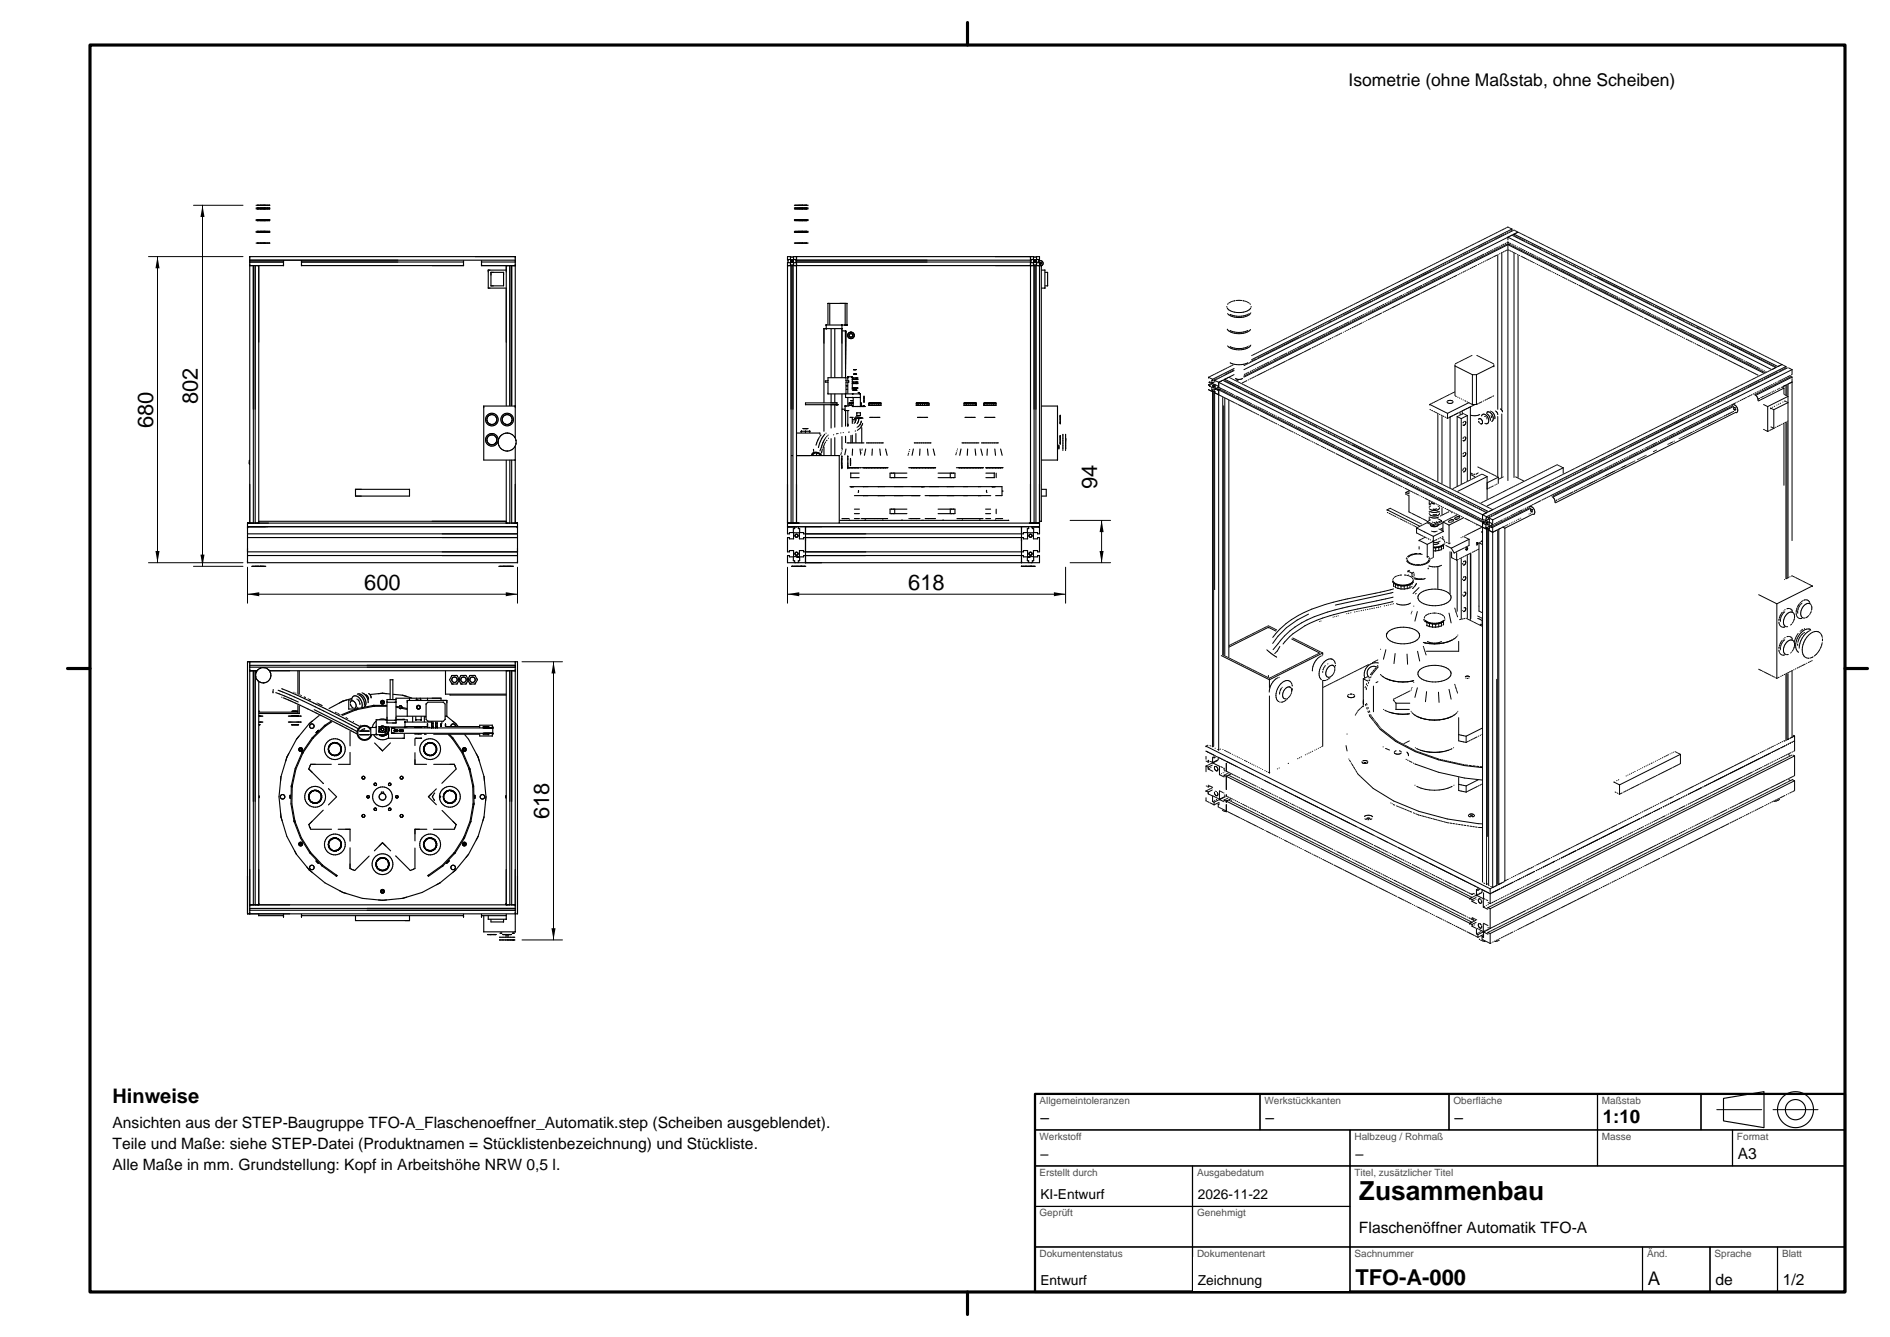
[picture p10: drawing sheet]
<svg xmlns="http://www.w3.org/2000/svg" width="420mm" height="297mm" viewBox="0 0 420 297" stroke-linecap="round" stroke-linejoin="round" font-family="sans-serif">
<defs><g id="words">
<text font-size="5.8" x="302" y="266.5">Zusammenbau</text>
<g font-size="4.9">
<text x="44" y="89.8" transform="rotate(-90 44 89.8)">802</text>
<text x="34" y="95.1" transform="rotate(-90 34 95.1)">680</text>
<text x="243.8" y="108.6" transform="rotate(-90 243.8 108.6)">94</text>
<text x="80.9" y="131">600</text>
<text x="201.8" y="131">618</text>
<text x="122" y="182" transform="rotate(-90 122 182)">618</text>
<text x="301.2" y="285.4">TFO-A-000</text>
</g>
<text font-size="4.4" x="25" y="245">Hinweise</text>
<g font-size="4.2">
<text x="356.2" y="249.4">1:10</text>
<text x="366.2" y="285.4">A</text>
</g>
<text font-size="3.9" x="299.7" y="19">Isometrie (ohne Maßstab, ohne Scheiben)</text>
<g font-size="3.5">
<text x="25" y="250.5">Ansichten aus der STEP-Baugruppe TFO-A_Flaschenoeffner_Automatik.step (Scheiben ausgeblendet).</text>
<text x="231.2" y="249.4">–</text>
<text x="281.2" y="249.4">–</text>
<text x="323.2" y="249.4">–</text>
<text x="25" y="255.2">Teile und Maße: siehe STEP-Datei (Produktnamen = Stücklistenbezeichnung) und Stückliste.</text>
<text x="386.2" y="257.4">A3</text>
<text x="25" y="259.9">Alle Maße in mm. Grundstellung: Kopf in Arbeitshöhe NRW 0,5 l.</text>
<text x="302" y="274">Flaschenöffner Automatik TFO-A</text>
<text x="381.2" y="285.4">de</text>
<text x="396.2" y="285.4">1/2</text>
</g>
<g font-size="3.2">
<text x="231.2" y="257.4">–</text>
<text x="301.2" y="257.4">–</text>
</g>
<g font-size="3.1">
<text x="231.2" y="266.4">KI-Entwurf</text>
<text x="266.2" y="266.4">2026-11-22</text>
<text x="231.2" y="285.4">Entwurf</text>
<text x="266.2" y="285.4">Zeichnung</text>
</g>
<g font-size="2.2" fill="#4d4d4d">
<text x="231" y="245.2">Allgemeintoleranzen</text>
<text x="281" y="245.2">Werkstückkanten</text>
<text x="323" y="245.2">Oberfläche</text>
<text x="356" y="245.2">Maßstab</text>
<text x="231" y="253.2">Werkstoff</text>
<text x="301" y="253.2">Halbzeug / Rohmaß</text>
<text x="356" y="253.2">Masse</text>
<text x="386" y="253.2">Format</text>
<text x="231" y="261.2">Erstellt durch</text>
<text x="266" y="261.2">Ausgabedatum</text>
<text x="301" y="261.2">Titel, zusätzlicher Titel</text>
<text x="231" y="270.2">Geprüft</text>
<text x="266" y="270.2">Genehmigt</text>
<text x="231" y="279.2">Dokumentenstatus</text>
<text x="266" y="279.2">Dokumentenart</text>
<text x="301" y="279.2">Sachnummer</text>
<text x="366" y="279.2">Änd.</text>
<text x="381" y="279.2">Sprache</text>
<text x="396" y="279.2">Blatt</text>
</g>
</g></defs>
<path d="M20 10h390v277h-390zM215 5v5M15 148.5h5M410 148.5h5M215 287v5" fill="none" stroke="#000" stroke-width=".7"/>
<path d="M230 243h180v44h-180z" fill="none" stroke="#000" stroke-width=".5"/>
<g fill="none" stroke="#000" stroke-width=".25">
<path d="M230 243h50v8h-50zM230 251h70v8h-70zM230 259h35v9h-35zM265 259h35v9h-35zM280 243h42v8h-42zM300 251h55v8h-55zM300 259h110v18h-110zM322 243h33v8h-33zM355 243h23v8h-23zM355 251h30v8h-30zM378 243h32v8h-32zM383 244l9-1.5v8l-9-1.5z"/>
<path d="M385 251h25v8h-25zM230 268h35v9h-35zM230 277h35v10h-35zM265 268h35v9h-35zM265 277h35v10h-35zM300 277h65v10h-65zM365 277h15v10h-15zM380 277h15v10h-15zM395 277h15v10h-15z"/>
<circle cx="399" cy="246.5" r="4"/>
<circle cx="399" cy="246.5" r="2.25"/>
</g>
<path d="M381.5 246.5h12M394 246.5h10" fill="none" stroke="#000" stroke-width=".22" stroke-dasharray="10 2 1 2"/>
<path d="M265.2 279.4h34.6v7.4h-34.6z" fill="#fff"/>
<g fill="none" stroke="#000" stroke-width=".25">
<path d="M55.5 57h59v.8h-59zM55.5 57.9v.2M55.5 59h1.9M56.3 59v57.2M56.7 59v57.2M56.9 54h.1M56.9 51.6h.1M56.9 51.4h.1M56.9 49h.1M56.9 48.8h.1M56.9 46.4h.1M56.9 46.2h.1"/>
<path d="M56.9 45.6h.1M57.1 54h2.9M57.1 51.6h2.9M57.1 51.4h2.9M57.1 49h2.9M57.1 48.8h2.9M57.1 46.4h2.9M57.1 46.2h2.9M57.1 45.6h2.9M62.9 59h-5.4v56.8h55v-13.5M62.9 58.2h-7.4v58M63 57.9v1.2"/>
<path d="M67 57.9v1.2M67 59h35.9M67.1 58.2h35.8M103 57.9v1.2M107 57.9v1.2M107.1 59h5.4v.9M107.1 58.2h7.4v31.9M112.6 59h1.9M113.3 59v31.1M113.7 59v31.1M114.5 57.9v.2M175 59h.8"/>
<path d="M175.8 58v.1M175.8 58.1h.1M175.9 57.9l-.1 .1M175.9 58.1h.1M175.9 59h.2M175.9 57.9h.1M175.9 58.1v.1M175.9 57.8v.1M175.9 58.2h.1M176 57.8h-.1M176 58.2h.1M176 57.8h.1"/>
<path d="M176 57.8l.1 .1M176.1 58.2h-.1M176.1 57.9h.1M176.2 58.1l-.1 .1M176.2 57.9v.1M176.2 58h.1M176.2 58v.1M176.2 59h53.6M176.5 54h2.9M176.5 51.6h2.9M176.5 51.4h2.9M176.5 49h2.9"/>
<path d="M176.5 48.8h2.9M176.5 46.4h2.9M176.5 46.2h2.9M176.5 45.6h2.9M177 57v.8M177 57.9v.2M177 58.2v57.9M179.6 54h.1M179.6 51.6h.1M179.6 51.4h.1M179.6 49h.1M179.6 48.8h.1"/>
<path d="M179.6 46.4h.1M179.6 46.2h.1M179.6 45.6h.1M229 57v.8M229 57.9v.2M229 58.2v57.9M229.8 58v.1M229.8 58.1h.1M229.9 58.1h.1M229.9 57.9l-.1 .1M229.9 59h.2M229.9 57.9h.1"/>
<path d="M229.9 58.1v.1M229.9 57.8v.1M229.9 58.2h.1M230 57.8h-.1M230 58.2h.1M230 57.8h.1M230.1 58.2h-.1M230.1 57.8v.1M230.1 57.9h.1M230.2 58.1l-.1 .1M230.2 57.9v.1M230.2 58h.1"/>
<path d="M230.2 58v.1M230.2 59h.8M230.7 58.2a.6 .6 0 0 1 .9-.1 .6 .6 0 0 1-.1 .9M231.1 59h.3v56.8h-.3M231.1 58.7h.1M231.1 58.3h.1M231.2 58.3h-.1M231.2 58.3h.1M231.2 58.7h.1M231.3 58.7h-.1M231.3 58.3v.1M231.3 58.6v.1"/>
<path d="M231.3 58.4h.1M231.4 58.6h-.1M231.4 58.4v.1M231.4 58.5h.1M231.4 58.5v.1M108.5 60h4v4h-4zM109.1 60.5h2.8v3h-2.8zM112.5 64.1v26M183.6 73v-.8h3.5v.8h-4v16.4M184 72.1v-4.7h4.2v4.8h-1M184.4 67.4v4.7M184.7 73.1v10.7"/>
<path d="M185.5 73.1v10.7M187.1 73.1v10.7M187.2 73.5h.7v10.3M187.8 67.4v4.8M188.4 74.4v.4M188.4 74.3v.1M188.4 74.7v.1M188.4 74.8l.1 .1M188.4 74.2v.2M188.5 74.2h-.1M188.5 74.9h.1M188.5 74.9l.1 .1"/>
<path d="M188.5 74.1l-.1 .1M188.5 74.1h.1M188.6 75h.1M188.6 75l.1 .1M188.7 75.1h.1M188.7 75.1l.1 .1M188.7 73.9l-.2 .2M188.7 73.9h.1M188.8 75.1v.1M188.8 75.2h.6M188.8 75.2h.1M189 73.8h.2"/>
<path d="M189 73.8l-.3 .1M189 73.8h-.1M189 73.8h.1M189.2 73.8h.1M189.2 73.8h.2M189.4 73.8v.1M189.4 73.8l.1 .1M189.4 75.2h-.1M189.5 73.9h.1M189.5 73.9l.1 .1M189.5 75.1h.1M189.5 75.1l-.1 .1"/>
<path d="M189.6 74h.1M189.6 74l.1 .1M189.6 75h.1M189.6 75l-.1 .1M189.7 74.1h.1M189.7 74.1l.1 .1M189.7 74.9h.1M189.7 74.9l-.1 .1M189.8 74.2v.1M189.8 74.2v.4M189.8 74.8h-.1M189.8 74.8l-.1 .1"/>
<path d="M189.8 74.6v.1M189.8 74.6v.2M231.5 60h.7v4h-.7M232.3 60.5h.5v3h-.5M108.2 93.4h.1M108.2 97.9h.1M108.2 93.4l.2 .4M108.2 93v.4M108.2 93h.1M108.2 97.9l.2 .4M108.2 97.5v.4M108.2 97.5h.1"/>
<path d="M108.3 92.8l-.1 .2M108.3 92.8h.1M108.3 97.3l-.1 .2M108.3 97.3h.1M108.4 93.8h.1M108.4 98.3h.1M108.4 93.8l.3 .3M108.4 92.6l-.1 .2M108.4 98.3l.3 .3M108.4 97.1l-.1 .2M108.4 92.6h.1M108.4 97.1h.1"/>
<path d="M108.5 92.4l-.1 .2M108.5 96.9l-.1 .2M108.5 92.4h.1M108.5 96.9h.1M108.7 94.1h.1M108.7 98.6h.1M108.7 94.1l.2 .1M108.7 92.3l-.2 .1M108.7 98.6l.2 .1M108.7 96.8l-.2 .1M108.7 92.3h.1M108.7 96.8h.1"/>
<path d="M108.9 94.2h.1M108.9 98.7h.1M108.9 94.2l.4 .1M108.9 92.2l-.2 .1M108.9 98.7l.4 .1M108.9 96.7l-.2 .1M108.9 92.2h.1M108.9 96.7h.1M109.1 92.1l-.2 .1M109.1 96.6l-.2 .1M109.1 92.1h.1M109.1 96.6h.1"/>
<path d="M109.3 94.3h.1M109.3 98.8h.1M109.3 92.1h.1M109.3 92.1h.2M109.3 92.1h-.2M109.3 96.6h.1M109.3 96.6h.2M109.3 96.6h-.2M109.5 92.1h.1M109.5 92.1l.4 .2M109.5 94.3h-.2M109.5 96.6h.1"/>
<path d="M109.5 96.6l.4 .2M109.5 98.8h-.2M109.5 94.3h.1M109.5 98.8h.1M109.9 92.3h.1M109.9 96.8h.1M109.9 92.3l.3 .3M109.9 94.1h.1M109.9 94.1l-.4 .2M109.9 96.8l.3 .3M109.9 98.6h.1M109.9 98.6l-.4 .2"/>
<path d="M110.1 94h.1M110.1 94l-.2 .1M110.1 98.5h.1M110.1 98.5l-.2 .1M110.2 92.6h.1M110.2 97.1h.1M110.2 92.6l.1 .2M110.2 93.8h.1M110.2 93.8l-.1 .2M110.2 97.1l.1 .2M110.2 98.3h.1M110.2 98.3l-.1 .2"/>
<path d="M110.3 92.8h.1M110.3 97.3h.1M110.3 92.8l.1 .2M110.3 97.3l.1 .2M110.4 93h.1M110.4 93.4h.1M110.4 97.5h.1M110.4 97.9h.1M110.4 93v.4M110.4 93.4l-.2 .4M110.4 97.5v.4M110.4 97.9l-.2 .4"/>
<path d="M110.7 97.7a1.4 1.4 0 0 0-2-1.3 1.4 1.4 0 0 0-.3 2.3 1.4 1.4 0 0 0 2.3-.7M110.7 97.7h.1M110.7 98.2v.4M110.7 98.1v.1M110.7 98.5v.1M110.7 97.8v.4M110.7 98.6l.2 .4M110.8 97.8h-.1M110.9 99h.1M110.9 99l.4 .6M111 97.1l-.3 .7M111.1 97l-.1 .1"/>
<path d="M111.2 99.6h.1M111.3 96.8l-.3 .3M111.3 99.6l.3 .3M111.3 96.7v.1M111.5 99.8l.1 .1M111.6 96.5l-.3 .3M111.6 99.9l.3 .1M111.6 93.4h.1M111.6 93.4l.2 .4M111.6 93v.4M111.6 93h.1M111.6 96.5h.1"/>
<path d="M111.7 92.8l-.1 .2M111.7 92.8h.1M111.8 93.8h.1M111.8 93.8l.3 .3M111.8 92.6l-.1 .2M111.8 92.6h.1M111.9 92.4l-.1 .2M111.9 92.4h.1M112.1 94.1h.1M112.1 94.1l.2 .1M112.1 92.3l-.2 .1M112.1 92.3h.1"/>
<path d="M112.3 94.2h.1M112.3 94.2l.4 .1M112.3 92.2l-.2 .1M112.3 92.2h.1M112.3 96.2v.1M112.3 96.2l-.7 .3M112.5 92.1l-.2 .1M112.5 92.1h.1M112.7 94.3h.1M112.7 92.1h.1M112.7 92.1h.2M112.7 92.1h-.2"/>
<path d="M112.7 96.2h.1M112.7 96.2h-.1M112.7 96.2h.4M112.7 96.2h-.4M112.9 92.1h.1M112.9 92.1l.4 .2M112.9 94.3h-.2M112.9 94.3h.1M113.1 96.2l.7 .3M113.1 96.2v.1M113.3 92.3h.1M113.3 92.3l.3 .3"/>
<path d="M113.3 94.1h.1M113.3 94.1l-.4 .2M113.5 94h.1M113.5 94l-.2 .1M113.6 92.6h.1M113.6 92.6l.1 .2M113.6 93.8h.1M113.6 93.8l-.1 .2M113.7 92.8h.1M113.7 92.8l.1 .2M113.8 96.5h.1M113.8 93h.1"/>
<path d="M113.8 93v.4M113.8 93.4h.1M113.8 93.4l-.2 .4M113.8 96.5l.6 .6M113.8 96.5l.1 .1M114.1 99.6l-.6 .4M114.1 99.6v.1M114.3 97l.1 .1M114.4 97.1l.3 .7M114.4 97.1h.1M114.4 99.3l-.1 .1M114.4 99.3l-.3 .3"/>
<path d="M114.5 97.2v-7h-7v12h7M114.5 99.2v17M114.6 97.8h.1M114.7 97.8v.1M114.7 97.8v.8M114.7 98.6l-.3 .7M114.7 98.5v.1M177.1 96.2h5.1v.3M178.1 96.1v-.3h1.8v.3M178.4 95.2h1.2M179 95.8v.3M180.8 99.8v.3"/>
<path d="M181.8 97.7l-.5 1.2M181.9 97.5l-.1 .2M182.1 97.2l-.2 .2M182.2 97h.1M182.3 96.8h.1M182.4 96.6v.1M182.6 97.3l-.7 2.1M182.7 99.9v.2M182.7 99.8h.1M182.8 97.2l-.1 .1M182.8 97v.1M182.9 98.3l-.7 1.9"/>
<path d="M182.9 99.4v.1M182.9 98.2v.1M183 96.9l-.1 .1M183 99.2v.1M183 98.1h.1M183 99.1h.1M183.1 96.7l-.1 .1M183.1 98h-.1M183.1 90v5.8M183.1 99.3v1.8M183.1 98.9v.1M183.2 98.8h-.1"/>
<path d="M183.2 97.7l-.1 .2M183.2 98.7h.1M183.2 97.6v.1M183.3 96.5l-.2 .1M183.3 98.5h.1M183.3 97.5v.1M183.4 98.3h.1M183.4 97.3v.1M183.5 98.2h-.1M183.5 97.2h.1M183.6 96.2h-.1M183.7 97h.1"/>
<path d="M183.7 97.9h.1M183.8 97.8h-.1M183.8 96.8v.1M184 96.6v.1M184.1 97.3v.1M184.7 87.5v1.9M184.7 90v5.1M184.7 97.5v3.6M185.3 96.6h-.1M185.5 87.5v1.9M185.5 90v4.9M185.5 97.2v3.9"/>
<path d="M186 96.3l-.1 .1M186 89.9v-.4h-7v.4h7.3M186.2 96.3h-.1M186.9 96.2h-.1M187.1 87.5v7.3M187.1 97v2.8M187.2 90.9h.5M187.2 99.7v.1M187.4 96.1h.1M187.9 91.3v3.4M187.9 96.9v1.4M188 87.4v-2.5h.6v-.3h-.6v-.7h-4v.7h-.6v.3h.6v2.6h3.8"/>
<path d="M188 99.7l-.3 1.3M188.1 86.5h.2M188.1 85.7h.3M188.2 98.4h3.6M188.4 85v2.4M188.4 88.4v1.7M188.4 91.3v3.3M188.6 90.2h-.8v1h.8M188.7 89.5v.6M188.7 89.5h.1M188.7 96h-.1M188.8 89.5h.8"/>
<path d="M188.8 90.1h.8M188.9 89.5v.6M188.9 92.7h.7M189 89h.5M189.1 96.7v1.6M189.2 89.5v.6M189.3 89.4h.3M189.4 84.9h1.2M189.4 84.3h1.2M189.4 85.2h1.2M189.4 84h1.2M189.4 90.3h2.9"/>
<path d="M189.4 83.9v-.2h-1v.8M189.4 84.4v.4M189.4 85.3v.7M189.4 86.3h1.2v-.2h-1.2v.5M189.4 92.8v1.3M189.4 96.7v1.6M189.5 93.2h.2M189.5 93.7h.1M189.5 99.7l-.1 1.4M189.5 86.7h1M189.6 90.2v-1.9h1.6v1.9M189.7 83.1h.7"/>
<path d="M189.7 82.1h.6M189.7 86.5h.6M189.8 94.1h.1M189.9 92.9h1.6M189.9 93l-.1 .4M190.1 95.7l-.1 .1M190.1 92.6l1.7 .3M190.2 96.3v2M190.2 93.1l-.2 .8M190.4 91.7h.8v.6h-.8zM190.5 94.1h.1M190.5 94.9h.1"/>
<path d="M190.6 95.6h-.1M190.7 87.2h.2v.2M190.7 84.9h.1M190.7 84.3h.1M190.7 85.2h.1M190.7 84h.1M190.7 94.8h-.1M190.7 95.5h-.1M190.8 94.7l-.1 .1M190.8 95.4h.1M190.8 92.9l-.3 1.2M190.8 94.7h.1"/>
<path d="M190.9 94.6h.1M190.9 95.3h.1M191 95.2h.1M191.1 99.7l.1 1.1M191.1 95.1h.1M191.2 88.2v-.7h-3.3v.8h1.6M191.2 89.5h.1M191.3 95h-.1M191.3 89.5v.6M191.3 94.9h.1M191.4 94.7v.1M191.4 93.5l-.4 1"/>
<path d="M191.4 90.2h.6M191.5 94.6l-.1 .1M191.5 95v3.3M191.5 94.5v.1M191.5 99.9v.1M191.6 94.4l-.1 .1M191.6 99.7v.1M191.6 94.3h.1M191.7 94.2h.1M191.7 94.1v.1M191.9 98.4h.1M192 88v1.4"/>
<path d="M192 90.2h.1M192.4 99.7l-.3 1.4M192.6 98.4h3.6M193.1 89.5v.6M193.2 89.5h2.4M193.2 89.5h2.4v.6h-2.4zM193.3 92.7h2.2M193.6 89.5v.6M193.9 99.7l-.1 1.4M194 89.5v.6M194.4 89.5v.6M194.9 89.5v.6"/>
<path d="M195.3 89.5v.6M195.5 99.7l.2 1.4M195.7 89.5v.6M196.3 98.4h.1M196.8 99.7l.3 1.4M202.2 99.9h-.1M203 99.7l-.3 1.4M203.2 98.4h3.6M203.7 89.5h.1M203.7 89.5v.6M203.8 89.5h2.4M203.9 92.7h2.2"/>
<path d="M204.2 89.5v.6M204.4 99.7v1.4M204.6 89.5v.6M205 89.5v.6M205.4 89.5v.6M205.8 89.5v.6M206.1 99.7l.2 1.4M206.2 89.5v.6M206.2 89.5h-2.4v.6h2.4M206.3 89.5v.6M206.5 89.5v.6M206.9 98.4h.1"/>
<path d="M207.4 99.7l.3 1.4M212.8 99.7v.1M213.6 99.7l-.3 1.4M213.8 98.4h3.6M214.3 89.5h.1M214.3 89.5v.6M214.4 89.5h2.5M214.4 89.5h2.4v.6h-2.4M214.4 89.5v.6M214.4 92.7h2.3M214.7 89.5v.6M215 99.7l-.1 1.4"/>
<path d="M215.1 89.5v.6M215.6 89.5v.6M216 89.5v.6M216.4 89.5v.6M216.7 99.7l.1 1.4M216.9 89.5v.6M217.5 98.4h.1M218 99.7l.3 1.4M218.1 98.4h3.6M218.7 89.5v.6M218.8 89.5h2.4M218.8 89.5h2.3v.6h-2.3"/>
<path d="M218.8 89.5v.6M218.8 92.7h2.3M219.1 89.5v.6M219.4 99.7l-.1 1.4M219.5 89.5v.6M220 89.5v.6M220.4 89.5v.6M220.8 89.5v.6M221.1 99.7l.1 1.4M221.3 89.5v.6M221.8 98.4h.1M222.4 99.7l.3 1.4"/>
<path d="M231.5 90.2h3.5v12h-3.5M235.3 98.9v.8M235.6 92.2v1.9M235.6 96.7v1.9M236.2 96.5v3.4M236.8 96.5v3.4M55 116.2h60v2.4h-60zM55 119.4h60v3.2h-60zM55 118.7v.6M55 117h60M55.4 103h.1M55.4 103l.1 .2"/>
<path d="M55.4 102.4v.6M55.4 102.4h.1M55.5 102.2l-.1 .2M57.5 115.9v.3M79 108.7h12v1.5h-12zM111.9 100h.1M111.9 100l.1 .1M111.9 100l.8 .2M112.5 115.9v.3M112.6 100.2h.1M112.8 100.2h-.1M113.3 102.2v14"/>
<path d="M113.5 100l-.8 .2M113.5 100l-.1 .1M113.7 102.2v14M115 118.7v.6M175 119.4h.4v.3h1v-1.4h1.2v1.4h1v-.3h48.8v.3h.9v-1.4h1.4v1.4h.9v-.3h.4v3.2h-.4v-.3h-.9v1.3h-1.4v-1.3h-.9v.3h-48.8v-.3h-1v1.3h-1.2v-1.3h-1v.3h-.4zM175 117h56M175 116.1v-57.9h.2v.1h1.6v-.1h52.4v.1h1.6v-.1h.2v57.9M175.8 116.1v-57.3h-.1v-1.6h.1v-.2h-.8v.8h.2v-.1h1.6v.1h52.4v-.1h1.6v.1h.2v-.8h-.8v.2h.1v1.6h-.1v57.3M175.9 101.2h.2M176.2 116.1v-57.3h.2v-1.6h-.2v-.2h53.6v.2h-.1v1.6h.1v57.3M176.6 117v.4h-.3v.9h-.9v.3h-.4v-2.4h56v2.4h-.4v-.3h-.9v-.9h-.3v-.4M177.1 101.2h9.4v14.9"/>
<path d="M177.4 117v.4h.3v.9h.9v.3h48.8v-.3h.9v-.9h.3v-.4M179 117v1.6M179 118.7v.6M179 119.4v3.2M180.4 101a1.19 1.19 0 0 1 2.1 .2M180.4 101v.1M180.4 101h.1M180.6 101v.1M180.6 101h.1M180.8 100.2v.1M180.9 100.8h.1M181.5 100.7l-.1 .4"/>
<path d="M181.9 100.7h-.1a.79 .79 0 0 0-1.2 .3M181.9 100.7l.1 .1M182 101.1h.1M182 100.8l.1 .1M182.1 100.9l.2 .2M182.5 100.6v.1M182.6 100.5h.1M182.6 100.2v.2M186.6 115.6h37.6M186.9 101h-.1M186.9 100.8h.1M187 100.6h.1"/>
<path d="M187 103.9h.1M187 101.8v1.6M187.1 101.3v2.8M187.1 115.2h1.6M187.1 100.2h.1M188.4 101.3v2.8M188.5 103.9h2.4M188.9 108.1h.9M189 101.8v1.6M189 106.1h1.9M189 105.1h1.9M189.1 105.1v1"/>
<path d="M189.9 114.1h1.1M189.9 113.1h1.1M189.9 115.2h1.1M189.9 110.1h14.5M189.9 108.1h14.5M190.8 108.9l-.1 .5M191.2 103.9h.1M191.2 101h.1M191.4 100.6h-.1M191.4 115.2h.1M191.5 103.9h5.8M191.6 115.2h5.6"/>
<path d="M198.8 105.1v1M198.8 113.1v1M201.5 113.1h-3.7v1h3.7M201.5 105.1h-3.7v1h3.7M201.8 101.1h.1M201.9 100.9h-.1M201.9 103.9h.1M201.9 100.7h.1M202 115.2h.1M202 100.3h.1M202.1 103.9h5.8M202.2 115.2h2.2"/>
<path d="M204.5 108.1h1M205.6 110.1h14.6M205.6 108.1h14.6M205.6 115.2h2.3M208.5 113.1h3.7v1h-3.7M208.5 105.1h3.7v1h-3.7M211.2 105.1v1M211.2 113.1v1M212.4 101h.1M212.5 100.8h.1M212.5 103.9h.1M212.5 100.6h.1"/>
<path d="M212.7 100.2h-.1M212.7 115.2h5.7M212.8 103.9h5.7M219 114.1h1.1M219 113.1h1.1M219 115.2h1.1M219.1 106.1h1.9M219.1 105.1h1.9M219.1 103.9h3.8M219.2 108.9l.1 .4M219.3 109.4h.1M220.3 108.1h.9"/>
<path d="M220.9 105.1v1M221.2 108.1h1.5v2h-1.5M221.3 115.2h1.5M221.4 105.1v1M221.4 113.1v1M222.7 109.1h.2M227 117v1.6M227 118.7v.6M227 119.4v3.2M231.5 108.7h1v1.5h-1M236.2 100v.1M236.8 100v.1"/>
<path d="M55 123.4h60v1.6h-60zM55 122.7v.6M55.9 125.8h3.2M110.8 125.8h.1M110.9 125.8h3.1M115 122.7v.6M175 123.4h.4v.3h.9v.9h.3v.4h-1.6zM175.9 125.8h3.2M176.7 125h.6M177.1 123.8h.5M177.7 123.7h.9v-.3h48.8v.3h.9v.9h.3v.4h-51.2v-.4h.3zM179 122.7v.6"/>
<path d="M179 123.4v1.6M226.9 125.8h3.2M227 122.7v.6M227 123.4v1.6M228.4 123.8h.5M228.7 125h.6M229.7 123.7h.9v-.3h.4v1.6h-1.6v-.4h.3zM55.5 147v.8h59v-.8h-59.5v56h59.5v-.8h-59v.8M55.5 147.9v.2M55.5 148.2h59v53.6h-59zM55.5 149h1.5M56.3 149v52"/>
<path d="M56.7 149v52M56.8 150.3h.1M56.8 149.7h.1M56.8 149.7v.6M56.8 150.3l.1 .1M56.8 150.3l.3 .6M56.9 149.3v.1M56.9 149.3l-.1 .4M57 149.3h-.1M57.1 150.9h.1M57.1 149.1l-.2 .2M57.1 150.9l.2 .3"/>
<path d="M57.1 149v.1M57.3 151.2h.1M57.3 148.8l-.2 .3M57.3 151.2l.5 .4M57.3 148.8h.1M57.5 151.5v49.5M57.6 158h.1M57.6 159h.1M57.6 159.1h.8M57.8 151.5v.1M57.8 148.4v.1M57.8 148.4l-.5 .4"/>
<path d="M57.8 151.6h.1M57.8 151.6l.7 .1M57.9 148.4h-.1M58.4 151.7h.1M58.5 148.3h.1M58.5 148.3h-.1M58.5 148.3h.3M58.5 148.3l-.7 .1M58.6 151.7h-.1M58.8 148.3l.6 .3M58.8 148.3l.1 .1M58.8 151.7h-.3"/>
<path d="M58.9 151.6l-.1 .1M59.4 148.6h.1M59.4 148.6l.3 .2M59.4 151.4l-.6 .3M59.4 151.4h.1M59.7 148.8h.1M59.7 148.8l.4 .5M59.7 151.2h.1M59.7 151.2l-.3 .2M59.9 150.9v.1M59.9 150.9l-.2 .3M60 149h54.5"/>
<path d="M60 149.3h.1M60.1 149.3l.1 .4M60.1 150.7h-.1M60.1 150.7l-.2 .2M60.2 149.7v.3M60.2 149.7h.1M60.2 150.3l-.1 .1M60.2 150.3l-.1 .4M60.2 150v.1M60.2 150v.3M60.7 153.5v.4M60.7 153.3h.1"/>
<path d="M60.7 153.2v.1M61.3 153.9l5 2M61.8 153.3l7.2 3.2 10.5 5.3M62.6 153h.1M62.6 154.9h.1M62.8 153v.1M62.9 153.1h.1M62.9 155h.1M63 153.2l6.7 3 10.3 5.2M63.1 155.1h.1M63.2 155.1h.1M63.4 155.2h.1"/>
<path d="M63.5 155.2l.2 .1M63.8 155.4h.1M63.9 155.4l.3 .1M64.1 159.1h2.8M64.2 155.5l.1 .1M64.3 155.6h.1M64.5 155.7h.1M64.6 155.7l.1 .1M64.7 155.8h.1M64.8 159h1.6M64.9 158h1.2M64.9 155.9l.6 .2"/>
<path d="M65.3 153.8h.1M65.6 156.1l.6 .3M65.7 154h.1M66.2 156.7v1.5h-8.6M66.2 149.1v5M66.2 156.5l12.9 6.4M66.3 154.2h.1M66.5 156.8v1.7h-8.9M66.5 149.1v5.1M66.7 154.4h.1M66.9 154.5h.1M67.6 154.8h.1"/>
<path d="M67.7 154.9h.1M67.8 154.9h.1M68.5 155.2h.1M68.7 155.3l.1 .1M68.8 155.4h.1M69 155.5h.1M69.8 157.6l9.5 4.9M70.5 156.2h.1M70.7 156.3h.1M70.8 156.4h.1M70.9 158.9l-2.2 1.8M71 156.4h.1"/>
<path d="M71.1 156.5h.1M71.2 156.5v.1M71.3 156.6h.1M71.4 156.7h.1M71.6 156.7h.1M74.6 158.2h.1M74.7 158.3h.1M74.9 158.4h.1M75.2 158.5h.1M75.3 158.6h.1M75.5 158.7h.1M76.9 159.4h.1"/>
<path d="M77 159.5h.1M77.2 159.6h.1M77.9 156.3v.2M77.9 156.5h.1M77.9 155.9v.2M77.9 156.6l.2 .3M77.9 155.8v.1M78 155.8a.93 .93 0 0 1 1 .4 .93 .93 0 0 1-.1 1.1M78.1 156.9l.3 .3M78.1 155.2l-1.9 .6-3.1 1.6M78.2 155.2v.2M78.3 155l-.1 .1"/>
<path d="M78.3 155.5h-.8v2h1.3M78.3 154.9h.1M78.4 154.8h.1M78.4 154.8a1.35 1.35 0 0 1 1.9 1l.2 .6-.1 .7M78.5 157.3h.1M78.8 157.3h.1M79.2 157.6l-3.1 1.3M79.2 157.6l-.2 .1M79.3 155.3h.1M79.4 154.2a1.83 1.83 0 0 1 1.9 2.3l-.3 .5M79.4 157.6h-.2M79.5 155.4l.1 .1"/>
<path d="M79.5 157.1v.2M79.6 155.5l.2 .2M79.7 154.4h.1M79.8 155.7v.1M79.9 155.9h.1M79.9 154.4h.1M79.9 156v.1M80 154.5h.1M80 156.2v.2M80 156.4v.1M80.1 154.5v.1M80.1 154.6l.7 1 .2 .8"/>
<path d="M80.4 153.9h.1M80.6 154h.1M80.7 154l.1 .1M80.9 154.1a2.33 2.33 0 0 1 .9 2M81 156.6v.1M81 156.4v.1M81.3 154.3l.4 .5 .2 .5M81.9 154.1h.1M82 154.1l.3 .4 .2 .5M83 156.7h2.9M83 156.7h-.2M83 156.7l-3.9 .8-3.2 1.3"/>
<path d="M84.2 159.9l.9-.2 .7 .2M85.9 159.9h-2.3v3.3h2v-.5M85.9 156.9h-2.9l-3.8 .7M86 155.9v-.5h2v.5M86 156h2v4h-2zM86.6 154.2l-1.6-.2-2.7 .3M86.7 155.4v-4.4h.6v4.4M87.4 154.2l2.1 .2M88 156.9l2.4 .5M88 157.1l2.4 .5M88.1 159.1h2.3M88.1 159.8l1.7 .1"/>
<path d="M88.1 159.9h2.4v.4M88.7 157l.4-.2 .2 .3M88.8 157.4h.3M89.5 154.4l.8 .3M89.5 154.4l2 .7M90.9 155.1h-2.9v.2M91 155.5v-.4h1.6v.4h-.3M91.7 159.2v1.1M92.4 159.2v.7h1.2v-.7M92.7 157v.2M92.7 155.4l.4 .1M92.7 155.1h.6"/>
<path d="M92.8 157.4h.1M92.8 156.8h.1M92.9 157.4h.2M93.1 156.8h-.2M93.2 156.8h.1M93.2 157.4h.1M93.3 156.9v.1M93.3 157.2v.1M93.3 157.1h.1M94.3 159.2v1.1M94.6 159.2l-.2-.1 .2 .2M94.6 159.1h-4.1v-3.5h8.8v3.5h-.3"/>
<path d="M95 155.5v-.4h-1.6v.4h.3M95.1 156h3.4l.4 .4v3.4l-.4 .4h-3.4l-.4-.4v-3.4zM95.1 155.1h2.9v.4M99 149.1v5.1h13.4M99.3 159.2l2 1.5 .5 .6M100 154.3l12.5 .1M100.3 151.7l.1 .2M100.4 151.9h1.1M101.7 151.7l-.2 .2M101.9 150.7l.2 .3M102.1 151l-.6-.9h-1.1l-.5 .9 .5 .9M102.1 151l-.6 .9"/>
<path d="M102.3 151.7l.2 .2M102.5 151.9h1M103.7 151.7l-.2 .2M103.9 150.7l.2 .3M104.1 151l-.6-.9h-1l-.6 .9 .6 .9M104.1 151l-.6 .9M104.3 151.7l.2 .2M105.9 150.7l.2 .3M106.1 151l-.6 .9h-1M106.1 151l-.6-.9h-1l-.6 .9 .6 .9M112.5 149v52M113.3 149v52"/>
<path d="M113.7 149v52M114.5 147.9v.2M114.6 147h.4v56h-.4M57.6 161h.1M57.6 176.8v.4M57.6 160.4h.8M64.1 160.4h2.8M64.5 176.6v.7M64.7 174.6v.2M64.7 174.6v4l.6 3.9M64.8 161h1.6M64.8 174.4l-.1 .2"/>
<path d="M64.9 174.7v3.9l.6 3.8M65 174.4l-.1 .3M66.6 166.4v.2M66.6 166.6h.1M66.6 166.4h.1M66.6 166.6l.1 .1M66.7 166.3l-.1 .1M66.7 166.7h.1M66.7 166.3h.1M66.8 166.3h.1M66.8 166.3h-.1M66.9 166.3h.1"/>
<path d="M66.9 166.7h-.1M66.9 166.7h.1M67 166.3v.1M67 166.7h-.1M67 166.4h.1M67 166.6v.1M67 166.4v.2M67 166.6h.1M67.1 167.1v.2M67.1 167.1l-1.5 3.7-.9 3.8M67.3 167l-.2 .1M67.3 167.2l-1.5 3.6-.9 3.9"/>
<path d="M67.3 167.2l-.1 .2M67.4 167.1l-.1 .1M68.6 170.8l3.1 3.1M68.6 170.8h.1M68.7 176.9v.4M68.7 176.7v.1M68.7 160.7a23 23 0 0 0 7.5 37.6M68.8 170.5l-.2 .3M68.8 170.4v.1M68.8 177.4v.1M68.9 170.1l-.1 .4M68.9 177.7l.1 .1"/>
<path d="M68.9 170.1h.1M69.1 175.8a1.49 1.49 0 0 0 0 2.4M69.1 178.2l.8 .3M69.1 178.2h.1M69.1 175.8v.1M69.2 178l.4 .2M69.2 175.9l-.3 .5M69.4 160.2l-.7 .5M69.5 175.6l-.4 .2M69.5 175.6l.4-.1 .7 .2M69.5 175.6h.1M69.5 164l-2.2 3.2"/>
<path d="M69.7 163.9l-.2 .1M69.8 178.3h.2M69.8 175.7l-.3 .1M69.9 178.5h.1M70.2 175.7l.6 .2M70.4 162.6l-.2 .2M70.4 178.3h-.2M70.5 162.5l-.1 .1M70.6 175.7l.5 .3 .4 .8M70.6 178.3l-.7 .2M70.6 162.5h-.1M70.6 175.7a1.42 1.42 0 0 0-2 1.3 1.42 1.42 0 0 0 2 1.3"/>
<path d="M70.6 175.7l.6 .5 .2 .8M70.6 162.4l-.1 .1M70.7 178.1l-.1 .1M70.8 162.2l-.5 .6M71 176.1h.1M71.1 178l-.5 .3M71.1 178h.1M71.3 176.6v.1M71.3 177.4l-.5 .6M71.3 176.9v.3M71.4 177l-.2 .8-.6 .5M71.5 177v.2"/>
<path d="M71.5 176.7v.1M71.5 177.2h.1M71.5 176.8v.2M71.5 177.2l-.4 .8M71.8 174h.1M71.8 180l-3.2 3.2M71.9 174v.1M72.2 161.1l-.2 .2M72.2 161.1l-2.8 2.8-2.3 3.2M72.3 161.3l-2.8 2.7M72.5 161.2l-.2 .1M73 175.2h.1"/>
<path d="M73.1 175.3l1.7 1.7-1.8 1.8M73.1 166.7l.1 .2M73.4 165.6l-.2 .3M73.4 167.3h.1M73.6 160.2l-1.4 .9M73.6 167.4v.1M73.6 169.8h-4.5l-.2 .3M73.6 165.4h.1M73.7 160.4l-1.4 .9M73.9 165.2l-.2 .1M74 167.7h.1M74.1 165a1.43 1.43 0 0 0-1.2 1.4 1.43 1.43 0 0 0 1.2 1.4"/>
<path d="M74.1 167.8l.6 .1M74.1 165.1h.1M74.1 165a1.42 1.42 0 0 0-1.1 1.4 1.42 1.42 0 0 0 1.1 1.4M74.1 165l.9 .1 .6 .5M74.3 164.9l.4 .1 .8 .4M74.3 164.9l-.2 .1M74.3 164.9h.1M74.5 165.1l.5 .2M74.8 167.7h-.5M74.8 167.8l-.1 .1M75.1 167.6h-.1M75.4 165.5l.2 .3"/>
<path d="M75.5 165.4h.1M75.5 165.4l.1 .2M75.6 167.1l-.3 .3M75.6 167.2l-.6 .5-.9 .1M75.6 165.6l.2 .8M75.6 165.6l.3 .6M75.6 167.2l-.4 .5-.5 .2M75.7 166.3l-.1 .6M75.8 166.4l-.2 .8M75.9 166.4v.2M75.9 166.2h.1M75.9 166.6h.1"/>
<path d="M75.9 166.2v.2M75.9 166.6l-.3 .6M77.8 162.5v3.2M77.8 167.1v2.7h-2.6M78.5 160.3h.1M79.1 162.9h.1M79.2 162.9v.1M79.9 163.2h2.1M79.9 162.4h2.1M80.1 161.1h.1M80.5 162.1l-.2 .2M80.5 173h.1"/>
<path d="M80.6 162h.1M80.7 162h.1M80.8 162.2h.1M81 172.5a.32 .32 0 0 0-.5 0 .32 .32 0 0 0 0 .5M81 172.5v.1M81 172.6v.4h-.4M81.1 161.9h-.2M81.7 176.7l-.2 .3 .2 .3M81.7 177.3h.1M81.7 176.7a.28 .28 0 0 1 .4 .3 .28 .28 0 0 1-.4 .3M81.7 176.7h.1M82.3 161.8a1.65 1.65 0 0 0-2.5-.1 1.65 1.65 0 0 0 .4 2.5 1.65 1.65 0 0 0 2.4-.9"/>
<path d="M82.3 162.1a1.5 1.5 0 0 0-2.3-.4 1.5 1.5 0 0 0 .2 2.4 1.5 1.5 0 0 0 2.2-.8M83.1 163.3a2.28 2.28 0 0 0 3.2 .6M83.2 179.6a.27 .27 0 0 0 0 .4 .27 .27 0 0 0 .4 0M83.2 174.4v.1M83.2 165l1.8 1.8M83.2 179.5v.1M83.2 179.5l.4 .1v.3M83.5 161.6h-1.1v1.6h1.1M83.5 160.2l-.5 .7-.2 .6M83.6 174a.27 .27 0 0 0-.4 0 .27 .27 0 0 0 0 .4M83.6 174v.1M83.6 179.9v.1"/>
<path d="M83.6 174.1v.3l-.4 .1M84.2 162.2v.4h.2M84.3 166.1l.7 .7M84.3 161.9v.4M84.3 161.8v.1M84.3 162.2v.1M84.3 161.7v.2M84.3 162.3l.1 .1M84.4 161.7h-.1M84.4 162.4h.1M84.4 162.4l.1 .1M84.5 163.4l.8 .1"/>
<path d="M84.5 163.4h.1M84.5 162.5h.1M84.5 161.4h-.3v.4M84.5 161.5h.1M84.5 161.5l-.2 .2M84.5 162.5l.1 .1M84.6 162.6h.1M84.6 162.6l.1 .1M84.6 163.3h.2M84.6 161.9v.2M84.7 162.6v.1M84.7 161.3h.1"/>
<path d="M84.7 161.3l-.2 .2M84.7 162.7h.1M84.7 162.7h.3M84.8 176.2v-.2h.4v.2M84.8 161.3h-.1M84.8 161.6h.1M84.9 162.4h.2M85 162.7h.1M85.1 161.3h.1M85.1 161.3h.2M85.1 161.3h-.4M85.3 161.3h.1"/>
<path d="M85.3 161.3l.1 .1M85.3 162.7h-.3M85.3 162.7h-.1M85.3 163.3h-.2M85.4 163.5h-.1M85.4 162.2h.1M85.4 161.4h.1M85.4 161.4l.1 .1M85.4 162.6h.1M85.4 162.6l-.1 .1M85.5 161.5h.1M85.5 161.5l.1 .1"/>
<path d="M85.5 162.5h.1M85.5 162.5l-.1 .1M85.5 161.4h.3v1.2h-.3M85.6 161.6h.1M85.6 161.6l.1 .1M85.7 161.7v.4M85.7 161.7v.1M85.7 162.3l-.2 .2M85.7 162.3h-.1M85.7 162.1v.1M85.7 162.1v.2M85.7 162.7h.1"/>
<path d="M85.7 163.3l-.4 .2M85.8 163.3h-.1M85.8 163.1h.1M85.9 161.6h.1M85.9 161.5h4.6M85.9 161.6l.1 .2M86 161.8v.4M86 161.8h.1M86 162.2h.1M86 162.2l-.1 .2M86 160.1v.5h2v-.5M86.1 162.8l-.1 .1"/>
<path d="M86.2 162.8a1.47 1.47 0 0 1-1.9 .5l.2 .1M86.2 162.8l-.5 .5M86.2 161.6l.1 .2M86.2 162.5v.1M86.3 162.1v.2M86.3 161.5l.1 .5M86.3 162.8v1.2h3.5v-1M86.4 179.9v.1M86.4 174.1v.3l.4 .1M86.4 161.6v.4M86.4 174v.1M86.4 174a.27 .27 0 0 1 .4 0 .27 .27 0 0 1 0 .4"/>
<path d="M86.4 162l-.2 .8M86.8 179.5l-.4 .1v.3M86.8 179.5v.1M86.8 165l-1.8 1.8M86.8 179.6a.27 .27 0 0 1 0 .4 .27 .27 0 0 1-.4 0M86.8 174.4v.1M87.6 162.3l.2 .2M87.6 162.3h.1M87.8 162.5h.1M87.8 162.1l-.2 .2M87.8 162.5h.4M87.8 162.1h.1"/>
<path d="M87.8 162.1h.4M87.8 162.3l.1 .1M87.8 162.3h.1M87.9 162.4h.1M87.9 162.2l-.1 .1M87.9 162.2h.1M87.9 162.1v.1M88 177.2h.1M88 177.2l.3 .1M88.1 162.1v.1M88.1 162.2h.1M88.1 162.2l.1 .1"/>
<path d="M88.1 162.4h.1M88.2 162.3h.1M88.2 162.3l-.1 .1M88.2 162.1h.1M88.2 162.5h.1M88.2 162.1l.2 .2M88.3 176.7l-.3 .1v.4M88.3 176.7h.1M88.3 177.3h.1M88.3 176.7l.2 .3-.2 .3M88.4 162.3h.1M88.4 162.3l-.2 .2"/>
<path d="M88.8 162.3v.1M88.8 162.3h.1M88.8 162.4v.1M88.8 162.2v.1M88.8 162.5h.1M88.8 162.1v.1M88.9 162.5h.1M88.9 162.1h-.1M88.9 162.5h.6M88.9 162.1h.6M88.9 162.1h.1M89 172.6v.4h.4"/>
<path d="M89 172.5a.32 .32 0 0 1 .5 0 .32 .32 0 0 1 0 .5M89 172.5v.1M89 162.3v.1M89 162.3h.1M89 162.2v.1M89 162.4h.1M89.1 162.2h-.1M89.1 162.4h.1M89.1 162.2h.1M89.3 162.1v.1M89.3 162.2h.1M89.3 162.4h.1"/>
<path d="M89.4 162.2v.1M89.4 162.3h.1M89.4 162.3v.1M89.5 173h-.1M89.5 162.1h.1M89.5 162.5h.1M89.5 162.1l.1 .2M89.6 162.3h.1M89.6 162.3l-.1 .2M89.8 161.6v.1M90.2 161.6h.1M92.1 163h1.6"/>
<path d="M92.1 161.6h1.6M92.2 167.2v2.6h2.6M92.2 161.5h.1M92.2 164.1v1.5M92.3 164h1.4M94.3 166v.7l.2 .4M94.4 161.5v.1M94.4 163l.3 .1M94.5 167.1v.1M94.6 165.5l-.2 .3M94.7 167.3l.1 .1M94.8 167.5h.1"/>
<path d="M94.9 165.3h-.1M94.9 167.5l.2 .1M94.9 161.5v.1M95 165.2l-.1 .1M95 160.7v.7M95.1 161.6h.1M95.3 167.7h.2M95.3 161.6h.1M95.5 161.6h.1M95.5 164.9a1.49 1.49 0 0 0-1.3 1.7 1.49 1.49 0 0 0 1.7 1.3M95.5 164.9l.4 .1 .8 .4M95.5 164.9h-.1"/>
<path d="M95.7 165.1h-.2M95.8 160.4h-5.8v1h4.9M95.8 161.7h-8.8v1.2h22.5v-1.2h-12.3M95.9 167.7h-.2M95.9 160.4h.1M95.9 160.5v1.2M95.9 165.1l.1 .1M95.9 167.8v.1M96 160.3h.1M96.1 177l.4 .8-.1-.2M96.2 176.8l-.1 .2M96.2 160.4h.1"/>
<path d="M96.2 160.5v1.2M96.2 165.3l.5 .5M96.3 161.7h.4M96.4 169.8h4.5l.2 .3M96.4 163.1h10.1M96.6 176.2l-.5 .8M96.6 167.2l-.3 .3M96.7 165.4h.1M96.7 165.4l.1 .2M96.8 165.6a1.42 1.42 0 0 0-2.1-.3 1.42 1.42 0 0 0 0 2.2 1.42 1.42 0 0 0 2.1-.3M96.8 165.6l.2 .8-.2 .8M96.8 165.6l.3 .6"/>
<path d="M96.8 167.2l-.5 .5-.4 .2M96.8 160.4h.1M96.8 160.5v1.2M96.8 165.9l.1 .2M96.8 166.9l-.1 .1M96.9 166.3v.4M97 175.2l-1.8 1.8 1.8 1.8M97 166.2h.1M97.1 166.6h.1M97.1 166.2v.4M97.1 166.6l-.3 .6M97.1 160.4h.1"/>
<path d="M97.1 160.5v1.2M97.8 176.7l.1 .3-.1 .3M98 160.7v.7M98.2 160.3v.4M98.7 176.9v.1M98.7 177.3h.1M98.9 178l.1 .2M98.9 176a1.31 1.31 0 0 0 0 2M98.9 177.8l.1 .1M99 176a1.42 1.42 0 0 0 0 2M99 178l.7 .4 .8-.1M99 160.8v.6"/>
<path d="M99 176.1l-.3 .5M99 177.9l.1 .1M99 178.2l.9 .3M99 178.2h.1M99.1 161.4h7.4M99.2 178.1l.5 .2M99.3 175.9h-.1M99.4 175.6l-.5 .4M99.4 175.6l.5-.1 .6 .2M99.4 175.6h.1M99.6 163.2l.9 .8M99.7 175.7l-.1 .1"/>
<path d="M99.9 178.5h.1M99.9 163.2l.7 .7 2.3 3.2M100.1 175.7l.6 .2M100.2 161.3a.5 .5 0 0 1 .5-.5 .5 .5 0 0 1 .5 .5M100.5 164l2.2 3.2 1.5 3.6M100.5 164l.1 .2M100.5 175.7l.6 .3 .3 .8M100.5 178.3l-.6 .2M100.5 175.7l-.8-.1-.7 .4M100.5 175.7l.7 .5 .2 .8M101.1 178l-.6 .3M101.1 178h.1"/>
<path d="M101.1 170.1h.1M101.1 170.1l.1 .4M101.1 170.1v.1M101.1 176.3l.1 .2M101.2 177.5l-.5 .6-.6 .2M101.2 170.5l.2 .3-3.2 3.2M101.2 170.5h.1M101.3 177.3l-.1 .1M101.3 176.9v.2M101.4 177l-.2 .8-.7 .5M101.4 177v.2M101.4 176.7v.1"/>
<path d="M101.4 177.2h.1M101.4 176.8v.2M101.4 177.2l-.3 .8M102.7 167l.2 .1M102.9 167.1v.2M102.9 167.1l1.5 3.7M103 166.4v.1M103 166.4h.1M103 166.6v.1M103 166.3v.1M103 166.7h.1M103.1 166.3h-.1"/>
<path d="M103.1 166.7h.1M103.1 166.3h.1M103.2 166.3h.1M103.2 166.3h-.1M103.3 163.2l.8 1 2.1 4M103.3 166.3h.1M103.3 166.7h-.1M103.3 166.3l.1 .1M103.3 166.7h.1M103.4 166.4h.1M103.4 166.6l-.1 .1M103.4 166.4v.2"/>
<path d="M103.4 166.6h.1M104.2 170.6v.2M104.2 170.8l.9 3.9M104.2 170.8l.1 .2M104.4 170.8l.9 3.8v4M104.4 170.8l.1 .2M105.1 174.7v3.9M105.1 174.7v.2M105.1 178.6l-.6 3.8-1.5 3.7M105.1 178.6v.2M105.3 178.6v.2M105.3 178.6l-.6 3.9"/>
<path d="M105.5 176.6v.7M105.8 167.4l.4 .8M106.2 168.2a23 23 0 0 1-4.9 25.1M106.6 161.6v-.5h2.8v.5M106.6 163v.5h2.8v-.5M107.4 161.6v-.2h1.2v.2M107.4 163v.2h1.2v-.2M109.5 161.4v.2M109.5 163v.1M112.5 176.7v.6M65.3 182.3v.2M65.3 182.5l.1 .2"/>
<path d="M65.3 182.5l1.5 3.7 2.1 3.3M65.5 182.2v.2M65.5 182.4l1.5 3.7 2 3.3M65.5 182.4l.1 .2M66.6 187.4v.2M66.6 187.6h.1M66.6 187.4h.1M66.6 187.6l.1 .1M66.7 187.3l-.1 .1M66.7 187.7h.1M66.7 187.3h.1M66.8 187.3h.1"/>
<path d="M66.8 187.3h-.1M66.9 187.3h.1M66.9 187.7h-.1M66.9 187.7h.1M67 187.3v.1M67 187.7h-.1M67 187.4h.1M67 187.6v.1M67 187.4v.2M67 187.6h.1M68.6 183.2l.2 .3M68.7 183.5h.1"/>
<path d="M68.8 183.5l.1 .4M68.8 189.3l.1 .2M68.9 189.5l2.7 2.9M68.9 183.8v.1M68.9 183.9l.2 .3h4.6M68.9 183.9h.1M68.9 189.2l.1 .2M69 189.4l2.7 2.8M69.3 182.5l-.7 .7M70.2 191.2l.6 .6M71.4 192.2l.2 .2M71.6 192.1l.1 .1"/>
<path d="M71.6 192.4l3.2 2.3 .1-.2M71.7 192.2l3.2 2.3M73.1 187.7l.2 .5M73.1 187.3h.1M73.6 188.6h.1M74.1 189h.6M74.2 186.3l-.8 .5M74.3 186.1a1.47 1.47 0 0 0-1.3 1.4 1.47 1.47 0 0 0 1.1 1.5M74.3 186.1h.4M74.3 186.1h.1M74.4 186.3h.1M74.7 186.1h.1"/>
<path d="M74.7 194.4l.2 .1M74.7 186.1l.5 .2 .4 .5M74.8 189h-.1M74.9 186.3v.1M75 188.8l-.5 .1M75.1 186.5l.2 .1M75.1 184.2h2.7v2.7M75.5 188.4l-.2 .2M75.6 188.2l-.1 .1M75.6 186.8a1.42 1.42 0 0 0-2.4 0 1.42 1.42 0 0 0 .9 2.2M75.6 188.4l-.6 .5-.9 .1M75.6 186.8l.2 .8"/>
<path d="M75.6 186.8l.3 .6M75.6 188.4l-.4 .5-.5 .1M75.7 187.6l-.1 .5M75.8 187.6l-.2 .8M75.9 187.6v.2M75.9 187.3v.1M75.9 187.8h.1M75.9 187.4v.2M75.9 187.8l-.3 .6M76.2 198.3l.8 .2M76.2 198.3l4.3 1.3 4.5 .4 4.5-.4M77.8 188.3v4.6l.3 .2"/>
<path d="M78.1 193.1h.1M78.1 193.1l.4 .1M78.4 193.2h.1M78.5 193.2l.3 .2M78.8 193.4h.1M80.5 181a.32 .32 0 0 0 0 .5 .32 .32 0 0 0 .5 0M80.6 181h.4v.4M80.6 181h-.1M81 181.4v.1M82 190.2l-3.2 3.2M83.5 192l.1 .4M83.5 192h.1"/>
<path d="M83.6 192.4l.5 .7 .4 .3M83.6 192.4h.1M83.7 192h.1M83.7 191.8v.2M83.7 192.3l.2 .4M84.1 191l-.1 .1M84.1 193l.6 .3 .7-.1M84.2 190.9h.1M84.5 193.4h.8M84.5 193.4h.1M84.6 190.7l-.1 .1M84.9 190.5a1.65 1.65 0 0 0-1.4 1.5"/>
<path d="M84.9 190.5l.8 .2 .5 .5M84.9 190.5h.1M85 190.7h-.1M85.2 190.7h.1M85.4 193.4h-.1M85.6 190.8l.2 .1M85.7 193.3l-.4 .1M85.8 193.1h-.2M85.8 193.2l-.1 .1M86.2 191.4l.1 .5M86.2 191.2a1.42 1.42 0 0 0-2.1-.3 1.42 1.42 0 0 0 0 2.1 1.42 1.42 0 0 0 2.1-.2M86.2 191.2l.2 .8"/>
<path d="M86.2 192.8l-.5 .5M86.3 192.1l-.2 .5M86.4 192l-.2 .8M86.7 188.9l-1.7-1.7-1.8 1.8M86.8 189h.1M87.9 190.1l.1 .1M88 190.2h.1M88.1 190.3l3.1 3.1M89 181.4v.1M89.4 181h-.4v.4M89.4 181h.1M89.5 181a.32 .32 0 0 1 0 .5 .32 .32 0 0 1-.5 0"/>
<path d="M90.3 199.3l-.8 .3M91.2 193.4h.1M91.9 193.1l-.7 .3M91.9 193.1h-.1M91.9 193.1h.1M92.2 188.4v4.5l-.3 .2M94.3 187.8l.1 .4M94.5 186.9l-.1 .1M94.5 186.8v.1M94.9 184.2h-2.7v2.6M94.9 186.5l-.3 .2M94.9 188.7l.5 .2"/>
<path d="M95.1 186.4h.1M95.5 186.1a1.49 1.49 0 0 0-1.3 1.7 1.49 1.49 0 0 0 1.7 1.2M95.5 186.1h.4M95.5 186.1h-.1M95.6 186.3l.7 .2M95.9 186.1h.1M95.9 186.1l.8 .5M95.9 189h.1M96.4 186.6h.1M96.6 186.7l.3 .7M96.6 188.4l-.3 .3-.6 .2M96.7 186.6h.1"/>
<path d="M96.7 186.6l.1 .2M96.8 186.8a1.42 1.42 0 0 0-2.1-.3 1.42 1.42 0 0 0 0 2.2 1.42 1.42 0 0 0 2.1-.3M96.8 186.8l.2 .8-.2 .8M96.8 186.8l.3 .6M96.8 188.4l-.5 .5-.4 .1M96.9 187.6l-.1 .4M96.9 188.2l-.1 .2M96.9 188.2h.1M97 187.3l.1 .1M97.1 187.8h.1M97.1 187.4v.4M97.1 187.8l-.2 .4"/>
<path d="M97.8 196.1l-4 2.2-4.3 1.3M97.8 196.1l-.8 .4M98.2 180l3.2 3.2M99.7 191.3l-.1 .1M99.8 191.2l-.6 .6M100.7 182.5l.7 .7M101 189.4l-2.7 2.8-3.2 2.3 .1 .2 3.2-2.3 2.7-2.9M101 189.4l-.2 .1M101.1 183.9l-.2 .3h-4.6M101.1 183.9h.1M101.1 189.5l-.1 .1M101.2 183.5v.1"/>
<path d="M101.2 183.5l-.1 .4M101.3 193.3l-.7 .5M101.3 193.3l-3.5 2.8M101.4 183.2l-.2 .3M101.4 183.2h.1M103 187.4v.1M103 187.4h.1M103 187.6v.1M103 187.3v.1M103 187.7h.1M103 186.1l-2 3.3M103 186.1l-.1 .1"/>
<path d="M103.1 187.3h-.1M103.1 187.7h.1M103.1 185.9l-.1 .2M103.1 187.3h.1M103.2 187.3h.1M103.2 187.3h-.1M103.3 187.3h.1M103.3 187.7h-.1M103.3 187.3l.1 .1M103.3 187.7h.1M103.4 187.4h.1M103.4 187.6l-.1 .1"/>
<path d="M103.4 187.4v.2M103.4 187.6h.1M104.7 182.5l-1.5 3.7-2.1 3.3M104.7 182.5l-.1 .2M55.5 201.9v.2M55.5 201h59M57.5 203.1v.3h5.4M57.6 200.8v.1M63 203.1v.7M67 203.1v.7M67 203.4h35.9M79 203.5v1h12v-1"/>
<path d="M103 203.1v.7M107 203.1v.7M108.3 207.6h2M108.5 203.5v.7h4v-.7M109.1 204.3v.5h2.8v-.5M111 208.2h3.4M111 208.8h3.4M111.1 207.3h.4M111.7 207.6h2M112.4 207.9h.6M112.5 200.7l-.1 .2M112.5 203.1v.3h-5.4"/>
<path d="M113.9 207.3h.4M114.5 201.9v.2M114.5 203.1v3.9h-7v-3.5"/>
<circle cx="189.1" cy="74.5" r=".4"/>
<circle cx="109.3" cy="93.2" r="1.4"/>
<circle cx="112.7" cy="93.2" r="1.4"/>
<circle cx="177" cy="119" r=".34"/>
<circle cx="229" cy="119" r=".34"/>
<circle cx="177" cy="123" r=".34"/>
<circle cx="229" cy="123" r=".34"/>
<circle cx="85" cy="156" r=".23"/>
<circle cx="85" cy="156" r=".42"/>
<circle cx="93" cy="157.1" r=".43"/>
<circle cx="101" cy="151" r=".6"/>
<circle cx="103" cy="151" r=".6"/>
<circle cx="105" cy="151" r=".6"/>
<circle cx="62.8" cy="177" r=".5"/>
<circle cx="66.8" cy="166.5" r=".42"/>
<circle cx="69.3" cy="161.3" r=".5"/>
<circle cx="70" cy="177" r="2.31"/>
<circle cx="74.4" cy="166.4" r="2.31"/>
<circle cx="85" cy="162" r=".32"/>
<circle cx="85" cy="177" r=".75"/>
<circle cx="85" cy="177" r="2.2"/>
<circle cx="95.6" cy="166.4" r="2.31"/>
<circle cx="100" cy="177" r="2.31"/>
<circle cx="103.2" cy="166.5" r=".42"/>
<circle cx="107.2" cy="177" r=".5"/>
<circle cx="66.8" cy="187.5" r=".42"/>
<circle cx="69.3" cy="192.7" r=".5"/>
<circle cx="74.4" cy="187.6" r="2.31"/>
<circle cx="85" cy="198" r=".23"/>
<circle cx="85" cy="192" r="2.31"/>
<circle cx="85" cy="198" r=".42"/>
<circle cx="95.6" cy="187.6" r="2.31"/>
<circle cx="100.7" cy="192.7" r=".5"/>
<circle cx="103.2" cy="187.5" r=".42"/>
</g>
<g fill="none" stroke="#000" stroke-width=".22">
<path d="M33 57h21M35 57v68M43 45.6h11M45 45.6v80.2M316.2 59.9h-.1M316.4 59.8l-.1 .1M316.6 59.7h-.1M316.8 59.6l-.1 .1M316.9 59.5v.1M317.2 59.4l-.1 .1M317.3 59.3l-.1 .1M317.5 59.2v.1"/>
<path d="M317.7 59.1l-.1 .1M317.9 59l-.1 .1M318.1 59h-.1M318.3 58.8l-.1 .1M318.5 58.8h-.1M318.5 59.9v.1M318.7 58.7h-.1M318.9 58.6h-.1M318.9 59.9l-.1 .1M318.9 59.7v.1M319 58.5h.1M319.1 59.8h-.1"/>
<path d="M319.3 58.4h-.1M319.3 59.7l-.1 .1M319.3 59.5v.1M319.4 58.3h-.1M319.5 59.6l-.1 .1M319.6 58.2h.1M319.7 59.5l-.1 .1M319.7 59.4h-.1M319.8 58.1h-.1M319.9 59.4l-.1 .1M320 58h-.1M320.1 59.3l-.1 .1"/>
<path d="M320.1 59.2h-.1M320.2 57.9h-.1M320.3 59.2l-.1 .1M320.4 57.8h-.1M320.4 59.1v.1M320.5 59h-.1M320.6 57.7h-.1M320.6 59.1h.1M320.8 57.6h-.1M320.8 58.9l-.1 .1M320.8 58.8h.1M321 57.5l-.1 .1"/>
<path d="M321 58.9h-.1M321.2 57.4h-.1M321.2 58.8h-.1M321.2 58.6h.1M321.4 57.3l-.1 .1M321.4 58.7h-.1M321.5 57.2l-.1 .1M321.6 58.6h-.1M321.7 57.1v.1M321.8 58.5h-.1M321.8 58.3h-.1M321.9 57l-.1 .1"/>
<path d="M322 58.4h-.1M322.1 56.9l-.1 .1M322.2 58.3h-.1M322.2 58.1h-.1M322.3 56.9h-.1M322.4 58.2h-.1M322.5 56.7l-.1 .1M322.5 58.1h.1M322.6 57.9h-.1M322.7 56.7h-.1M322.8 58h-.1M322.8 59.9l-.1 .1"/>
<path d="M322.9 56.6h-.1M322.9 57.9h-.1M322.9 57.7h.1M323 59.9h-.1M323.1 56.5h-.1M323.1 57.8l-.1 .1M323.3 56.4h-.1M323.3 57.7h-.1M323.3 57.5v.1M323.4 60h-.1M323.4 59.7l-.3 .1M323.5 56.3h-.1"/>
<path d="M323.5 57.6l-.1 .1M323.5 59.9v.1M323.6 56.2h.1M323.7 57.5l-.1 .1M323.7 57.3v.1M323.8 59.8h-.1M323.8 59.5l-.3 .1M323.8 56.1h.1M323.9 57.4l-.1 .1M323.9 59.7l-.1 .1M324 56h-.1M324.1 57.3l-.1 .1"/>
<path d="M324.1 57.1v.1M324.1 59.6v.1M324.2 59.3l-.3 .1M324.2 55.9h-.1M324.3 57.2l-.1 .1M324.3 59.5l-.1 .1M324.4 55.8h-.1M324.5 59.1l-.2 .1M324.5 57.1l-.1 .1M324.5 57h-.1M324.5 59.4l-.1 .1M324.6 55.7h-.1"/>
<path d="M324.6 57v.1M324.7 59.3l-.1 .1M324.7 59h-.1M324.8 55.6h-.1M324.9 58.9h-.1M324.9 56.9l-.1 .1M324.9 56.8h-.1M324.9 59.2l-.1 .1M325 55.5h-.1M325 56.8l-.1 .1M325.1 59.1l-.1 .1M325.1 58.8h-.1"/>
<path d="M325.2 55.4l-.1 .1M325.2 56.8h.1M325.2 56.6h.1M325.3 59.1h-.1M325.3 58.7l-.1 .1M325.4 55.3h-.1M325.4 56.7h-.1M325.4 56.5h.1M325.5 58.9l-.1 .1M325.5 58.6h-.1M325.6 55.2l-.1 .1M325.6 56.6h-.1"/>
<path d="M325.6 56.4h.1M325.6 58.9h.1M325.7 58.5l-.1 .1M325.8 55.1l-.1 .1M325.8 56.5h-.1M325.8 56.3h.1M325.9 58.7l-.1 .1M325.9 58.4l-.1 .1M325.9 55v.1M326 56.4h-.1M326 58.7h-.1M326.1 60h-.1"/>
<path d="M326.1 58.3l-.1 .1M326.1 54.9l-.1 .1M326.2 56.3h-.1M326.2 56.1h-.1M326.2 58.6h.1M326.3 58.2l-.1 .1M326.3 54.8l-.1 .1M326.4 56.2h-.1M326.4 58.5h-.1M326.5 59.8h-.1M326.5 58.1l-.1 .1M326.5 54.7l-.1 .1"/>
<path d="M326.6 56.1h-.1M326.6 55.9h-.1M326.6 58.4h-.1M326.7 58l-.1 .1M326.7 54.6l-.1 .1M326.7 56h.1M326.8 58.3h-.1M326.9 54.6h-.1M327 59.5l-.3 .1M327 55.9h-.1M327 55.7h-.1M327 58.2h-.1"/>
<path d="M327 57.8l-.3 .2M327.1 54.4l-.1 .1M327.1 55.8h-.1M327.2 58.1h-.1M327.3 54.4h-.1M327.3 59.3l-.2 .2M327.3 57.7l-.2 .1M327.3 55.7h.1M327.3 55.5h.1M327.3 58h.1M327.5 54.3h-.1M327.5 55.6h-.1"/>
<path d="M327.6 57.9h-.1M327.6 54.2h.1M327.7 55.5l-.1 .1M327.7 59.2l-.2 .1M327.7 57.5l-.2 .1M327.7 55.3h.1M327.7 57.8h-.1M327.9 54.1h-.1M327.9 55.4h-.1M327.9 57.7h.1M328 54h-.1M328.1 55.3l-.1 .1"/>
<path d="M328.1 59l-.2 .1M328.1 57.3l-.2 .1M328.1 55.1h.1M328.1 57.6l-.1 .1M328.2 53.9h.1M328.3 55.2l-.1 .1M328.3 57.5h-.1M328.4 53.8h-.1M328.5 55.1l-.1 .1M328.5 54.9v.1M328.5 57.4l-.1 .1M328.6 58.7l-.2 .1"/>
<path d="M328.6 57.1l-.3 .1M328.6 53.7h-.1M328.7 55l-.1 .1M328.7 54.8l-.1 .1M328.7 57.3l-.1 .1M328.7 57h.1M328.8 53.6h-.1M328.8 54.9v.1M328.9 54.7l-.1 .1M328.9 57.2l-.1 .1M329 58.5l-.2 .1M329 56.9h-.2"/>
<path d="M329 53.5h-.1M329 54.8v.1M329.1 54.7h-.1M329.1 57.1l-.1 .1M329.1 56.8h-.1M329.2 53.4h-.1M329.2 54.7l-.1 .1M329.3 54.6h-.1M329.3 57l-.1 .1M329.3 58.3l-.1 .1M329.3 56.7h-.1M329.4 53.3l-.1 .1"/>
<path d="M329.4 54.6l-.1 .1M329.4 54.5h.1M329.4 56.9v.1M329.5 56.6h-.1M329.6 53.2h-.1M329.6 54.6h-.1M329.7 54.4h-.1M329.7 56.8l-.1 .1M329.7 58.1l-.1 .1M329.7 56.5h-.1M329.7 53.1v.1M329.8 54.5h-.1"/>
<path d="M329.8 54.3h.1M329.8 56.8h-.1M330 53l-.1 .1M330 54.4h-.1M330 54.2h.1M330 56.6v.1M330.1 58h-.1M330.1 56.3l-.1 .1M330.1 52.9l-.1 .1M330.2 54.3h-.1M330.2 54.1h.1M330.2 56.6h-.1"/>
<path d="M330.3 52.8v.1M330.4 54.2h-.1M330.4 56.5h-.1M330.5 57.8h-.1M330.5 52.7l-.1 .1M330.5 54.1h.1M330.6 57.7h-.1M330.6 56.1l-.2 .1M330.6 53.9h.1M330.6 56.4h-.1M330.7 52.6l-.1 .1M330.8 54h-.1"/>
<path d="M330.8 56.3h-.1M330.8 57.6h.1M330.9 52.5l-.1 .1M330.9 53.9h-.1M331 57.5h-.1M331 55.9l-.2 .1M331 53.7h-.1M331 56.2h-.1M331.1 52.5h-.1M331.1 53.8h.1M331.2 56.1h-.1M331.2 57.4h-.1"/>
<path d="M331.3 52.3l-.1 .1M331.3 53.7h-.1M331.4 57.3l-.1 .1M331.4 55.7l-.3 .1M331.4 53.5h-.1M331.4 56h-.1M331.5 52.3h-.1M331.5 53.6h-.1M331.5 55.9h.1M331.6 57.2h-.1M331.7 52.2h-.1M331.7 53.5h-.1"/>
<path d="M331.7 57.1v.1M331.7 55.5l-.2 .1M331.8 53.3h-.1M331.8 55.8h-.1M331.8 52.1h.1M331.9 53.4h-.1M331.9 55.7h-.1M332 57h-.1M332.1 52h-.1M332.1 53.3h-.1M332.1 53.1h.1M332.1 55.6h.1"/>
<path d="M332.2 56.9l-.1 .1M332.2 55.2l-.2 .1M332.2 51.9h-.1M332.3 53.2h-.1M332.3 53h.1M332.3 55.5l-.1 .1M332.4 56.8l-.1 .1M332.4 51.8h.1M332.5 53.1l-.1 .1M332.5 52.9h.1M332.5 55.4h-.1M332.6 56.7l-.1 .1"/>
<path d="M332.6 55l-.2 .1M332.6 51.7h-.1M332.6 53v.1M332.7 52.8l-.1 .1M332.7 55.3l-.1 .1M332.8 51.6h-.1M332.8 56.7v34.2M332.9 52.9l-.1 .1M332.9 52.7h.1M332.9 55.2l-.1 .1M332.9 56.5v.1M333 54.8l-.2 .2"/>
<path d="M333 51.5h-.1M333 52.8l-.1 .1M333.1 52.6l-.1 .1M333.1 55.1l-.1 .1M333.2 51.4h-.1M333.2 52.7v.1M333.3 55l-.1 .1M333.3 52.5l-.1 .1M333.3 56.3l-.1 .1M333.4 54.7h-.2M333.4 51.3h-.1M333.4 52.6l-.1 .1"/>
<path d="M333.5 52.4l-.1 .1M333.5 54.9l-.1 .1M333.6 51.2h-.1M333.6 52.5l-.1 .1M333.6 54.8v.1M333.7 52.3l-.1 .1M333.7 56.1l-.1 .1M333.7 56.3v34.6M333.8 51.1h-.1M333.8 52.4l-.1 .1M333.8 56.1h.1M333.8 54.4l-.2 .1"/>
<path d="M333.8 52.3h.1M333.9 54.7l-.1 .1M333.9 51v.1M334 52.3l-.1 .1M334 54.7h-.1M334.1 52.1l-.1 .1M334.1 56h-.1M334.1 50.9h.1M334.2 52.3h-.1M334.2 55.9h.1M334.2 54.2l-.2 .1M334.2 52.1h.1"/>
<path d="M334.2 54.5v.1M334.3 50.8l-.1 .1M334.4 52.2h-.1M334.4 54.5h-.1M334.5 55.8h-.1M334.5 50.7l-.1 .1M334.6 52.1h-.1M334.6 55.7h.1M334.6 54l-.1 .1M334.6 51.9h.1M334.6 54.3l-.1 .1M334.7 50.6l-.1 .1"/>
<path d="M334.7 52h.1M334.8 54.3h-.1M334.9 55.6h-.1M334.9 50.5l-.1 .1M335 51.9h-.1M335 55.5h-.1M335 53.8l-.1 .1M335 51.7h.1M335 50.5h.2M335 54.2h-.1M335.1 53.3v-.6l58.5 29.3M335.1 53.7l.2 .2"/>
<path d="M335.1 54.4v.9M335.1 55.6v51.2M335.1 54.4l56.7 28.4M335.1 54.3l-58.7 29.5M335.1 51.8h-.1M335.1 55.5h.1M335.2 54.1h-.1M335.2 54.3h.1M335.2 52.6l-58.8 29.5M335.3 50.5l.1 .1M335.3 55.6h.1M335.3 51.7h.1"/>
<path d="M335.4 54.3h.1M335.4 51.5h-.1M335.4 52.5l-.1 .1M335.5 54.2h-.1M335.5 50.6v.1M335.5 51.6h-.1M335.6 54l.1 .1M335.6 55.7h.1M335.6 52.4l-.1 .1M335.6 54.4h.1M335.7 50.7l.1 .1M335.7 55.8h.1"/>
<path d="M335.7 51.5h-.1M335.8 54.5h.1M335.8 51.3h-.1M335.8 52.3v.1M335.9 50.8l.1 .1M335.9 51.4h-.1M335.9 51.2h.1M335.9 54.2l.2 .1M335.9 55.9h.1M336 54.6h.1M336 50.9v.1M336 50.9l-57.9 29"/>
<path d="M336.1 52.3h-.2M336.1 55.9l.1 .1M336.1 51.3h-.1M336.1 54.6l.1 .1M336.2 52.4h.1M336.3 51.2h-.1M336.3 54.7l.1 .1M336.3 54.4l.2 .1M336.3 56.1h.1M336.4 52.4l.1 .1M336.4 51.1h.1M336.4 52v.2"/>
<path d="M336.4 56.3v49.8M336.4 52l-.3 .2M336.4 52l58.6 29.4M336.5 56.1v.1M336.5 52.3v.1M336.5 54.8l.1 .1M336.6 52.5l.1 .1M336.6 51.2l.1 .1M336.7 54.9l.1 .1M336.7 52.4v.1M336.7 54.6l.1 .1M336.7 56.3h.1"/>
<path d="M336.7 51.9h.1M336.8 52.6v.1M336.8 51.3h.1M336.8 56.3l.1 .1M336.9 52.5h.1M336.9 51.8h-.1M336.9 55l.1 .1M337 52.7l.1 .1M337 51.4h.1M337.1 55.1l.1 .1M337.1 52.6v.1M337.1 51.7h-.1"/>
<path d="M337.1 52.8l.1 .1M337.2 54.8v.1M337.2 51.5h.1M337.2 56.5l.1 .1M337.3 52.7h.1M337.3 51.6h-.1M337.3 55.2l.1 .1M337.3 52.9l.1 .1M337.3 56.7v49.4M337.4 51.6h.1M337.5 55.3l.1 .1M337.5 52.8h.1"/>
<path d="M337.5 53l.1 .1M337.6 51.7h.1M337.6 55l.2 .1M337.6 56.7l.1 .1M337.6 52.9h.1M337.7 55.4l.1 .1M337.7 53.1h.1M337.8 51.8h.1M337.9 55.5h.1M337.9 53h.1M337.9 53.2l.1 .1M337.9 51.9h.1"/>
<path d="M338 55.2l.2 .1M338 56.9l.1 .1M338 53.1h.1M338.1 55.6l.1 .1M338.1 53.3h.1M338.2 52h.1M338.2 57h.1M338.2 55.7h.1M338.2 53.2h.1M338.3 53.4h.1M338.3 52.1h.1M338.3 55.4l.3 .1"/>
<path d="M338.3 57.1h.2M338.4 53.3h.1M338.5 55.8h.1M338.5 53.5h.1M338.5 52.2h.1M338.6 57.2h.1M338.6 55.9h.1M338.6 53.4h.1M338.7 53.6h.1M338.7 52.2l.1 .1M338.7 55.6l.2 .1M338.7 57.3h.2"/>
<path d="M338.8 56h.1M338.8 53.5h.1M338.9 53.7h.1M338.9 52.3l.1 .1M338.9 57.4h.1M339 56.1h.1M339.1 53.8h.1M339.1 52.4l.1 .1M339.2 56.2h.1M339.2 53.7h.1M339.2 55.9h.1M339.2 57.5h.1"/>
<path d="M339.2 53.9h.1M339.3 52.5l.1 .1M339.3 57.6h.1M339.4 56.3h.1M339.4 54h.1M339.5 52.6l.1 .1M339.6 56.4h.1M339.6 53.9h.1M339.6 56l.1 .1M339.6 57.7h.1M339.6 54.1h.1M339.7 52.7v.1"/>
<path d="M339.7 57.8h.1M339.8 56.5h.1M339.8 54.2h.1M339.9 52.8l.1 .1M340 56.6h.1M340 54.1h.1M340 56.2l.2 .1M340 57.9h.1M340 54.3h.1M340 52.9l.1 .1M340.1 58h.1M340.2 56.7h.1"/>
<path d="M340.2 54.3l.1 .1M340.3 53v.1M340.3 56.7l.1 .1M340.3 54.3h.1M340.3 56.4l.3 .1M340.3 58.1h.1M340.4 54.5h.1M340.4 53.1l.1 .1M340.5 58.2h.1M340.5 54.3l.1 .1M340.6 56.9h.1M340.6 54.5v.1"/>
<path d="M340.6 53.2l.1 .1M340.7 56.9l.1 .1M340.7 54.5h.1M340.7 56.6l.2 .1M340.7 58.3h.1M340.8 54.6l.1 .1M340.8 53.3h.1M340.9 58.3v.1M340.9 57l.1 .1M340.9 54.5v.1M340.9 54.7l.1 .1M341 53.4h.1"/>
<path d="M341.1 57.1l.1 .1M341.1 54.6l.1 .1M341.2 54.8v.1M341.2 53.5h.1M341.2 56.9h.1M341.2 58.5l.1 .1M341.3 57.2l.1 .1M341.3 54.7v.1M341.3 54.9l.1 .1M341.4 53.6h.1M341.5 57.3l.1 .1M341.5 54.8v.1"/>
<path d="M341.5 55l.1 .1M341.6 53.7h.1M341.6 57.1h.1M341.6 58.7l.1 .1M341.7 57.4v.1M341.7 54.9h.1M341.7 55.1l.1 .1M341.7 53.8h.1M341.9 57.5l.1 .1M341.9 55v.1M341.9 55.2h.1M342 53.9h.1"/>
<path d="M342 57.2l.2 .2M342 58.9l.1 .1M342 57.6h.1M342.1 55.1h.1M342.1 55.3l.1 .1M342.1 54h.1M342.3 57.7v.1M342.3 55.2h.1M342.3 55.4h.1M342.3 54.1h.1M342.4 57.4l.3 .2M342.4 59.1l.1 .1"/>
<path d="M342.4 57.8h.1M342.4 55.3h.1M342.5 55.5h.1M342.5 54.2h.1M342.6 59.2l.1 .1M342.6 57.9h.1M342.7 55.6h.1M342.7 54.3h.1M342.8 58h.1M342.8 55.5h.1M342.8 57.7l.2 .1M342.8 59.3l.1 .1"/>
<path d="M342.9 55.7h.1M342.9 54.4h.1M343 59.4h.1M343 58.1h.1M343 55.8h.1M343.1 54.5h.1M343.2 58.2h.1M343.2 55.7h.1M343.2 57.9l.2 .1M343.2 59.5l.1 .1M343.3 55.9h.1M343.3 54.5l.1 .1"/>
<path d="M343.3 59.6h.1M343.4 58.3h.1M343.4 56h.1M343.5 54.7h.1M343.6 58.4h.1M343.6 55.9h.1M343.6 58.1l.2 .1M343.6 59.7h.1M343.6 56.1h.1M343.7 54.7l.1 .1M343.7 59.8h.1M343.8 58.5h.1"/>
<path d="M343.8 56.2h.1M343.8 54.8l.1 .1M344 58.6h.1M344 56.1h.1M344 58.3l.2 .1M344 59.9l.2 .1M344 56.3h.1M344.1 54.9v.1M344.1 58.7h.1M344.2 56.4h.1M344.2 55l.1 .1M344.4 58.8h.1"/>
<path d="M344.4 56.3h.1M344.4 58.4l.2 .2M344.4 56.5h.1M344.4 55.1l.1 .1M344.5 58.9h.1M344.6 56.6h.1M344.6 55.2l.1 .1M344.7 58.6h.1M344.7 59h.1M344.7 56.5h.1M344.8 56.6v.1M344.8 55.3l.1 .1"/>
<path d="M344.8 58.7h.2M344.9 59l.1 .1M345 56.8h.1M345 55.4h.1M345.1 58.8h.1M345.1 59.2h.1M345.1 56.7h.1M345.1 56.8l.1 .1M345.2 55.5l.1 .1M345.2 58.9h.2M345.3 59.2l.1 .1M345.3 56.8h.1"/>
<path d="M345.4 56.9v.1M345.4 55.6h.1M345.4 59h.1M345.5 59.3l.1 .1M345.5 56.9h.1M345.5 57l.1 .1M345.6 55.7h.1M345.6 59.1h.1M345.7 59.4l.1 .1M345.7 56.9v.1M345.7 57.1l.1 .1M345.8 55.8h.1"/>
<path d="M345.8 59.2h.1M345.9 59.5v.1M345.9 57.1h.1M345.9 57.2l.1 .1M346 55.9h.1M346 59.3h.1M346.1 59.6l.1 .1M346.1 57.1v.1M346.1 57.3l.1 .1M346.2 56h.1M346.2 59.4h.1M346.2 59.7h.1"/>
<path d="M346.3 57.4l.1 .1M346.3 56.1h.1M346.5 59.8v.1M346.5 57.3v.1M346.5 59.5h.1M346.5 57.5l.1 .1M346.5 56.2h.1M346.6 59.6h.1M346.6 59.9h.1M346.7 57.6l.1 .1M346.7 56.3h.1M346.8 57.5h.1"/>
<path d="M346.9 59.7l.2 .1M346.9 57.7h.1M346.9 56.4h.1M347.1 57.8h.1M347.1 56.5h.1M347.2 59.8l.3 .2M347.2 57.7h.1M347.2 57.9h.1M347.3 56.6h.1M347.4 58h.1M347.5 56.6l.1 .1M347.6 57.9h.1"/>
<path d="M347.6 58.1h.1M347.7 56.8h.1M347.8 58.2h.1M347.9 56.8l.1 .1M348 58.1h.1M348 58.3h.1M348.1 56.9l.1 .1M348.2 58.4h.1M348.3 57v.1M348.4 58.3h.1M348.4 58.5h.1M348.4 57.1l.1 .1"/>
<path d="M348.6 58.6h.1M348.6 57.2l.1 .1M348.8 58.5h.1M348.8 58.7h.1M348.8 57.3l.1 .1M349 58.8h.1M349 57.4l.1 .1M349.2 58.7h.1M349.2 58.9h.1M349.2 57.5h.1M349.3 58.9l.1 .1M349.4 57.6l.1 .1"/>
<path d="M349.5 58.9h.1M349.5 59l.1 .1M349.6 57.7h.1M349.7 59h.1M349.7 59.1l.1 .1M349.8 57.8l.1 .1M349.9 59.1h.1M349.9 59.2l.1 .1M350 57.9h.1M350.1 59.2h.1M350.1 59.3l.1 .1M350.2 58h.1"/>
<path d="M350.3 59.4l.1 .1M350.3 58.1h.1M350.5 59.3v.1M350.5 59.5l.1 .1M350.6 58.2h.1M350.7 59.6l.1 .1M350.7 58.3h.1M350.9 59.5v.1M350.9 59.7l.1 .1M350.9 58.4h.1M351.1 59.8l.1 .1M351.1 58.5h.1"/>
<path d="M351.2 59.7l.1 .1M351.3 59.9h.1M351.3 58.6h.1M351.5 58.7h.1M351.6 59.9h.1M351.7 58.8h.1M351.9 58.9h.1M352.1 58.9v.1M352.3 59.1h.1M352.4 59.1l.1 .1M352.7 59.2v.1M352.8 59.3l.1 .1"/>
<path d="M353 59.4l.1 .1M353.2 59.5l.1 .1M353.4 59.6l.1 .1M353.6 59.7l.1 .1M353.8 59.8h.1M354 59.9l.1 .1M354.2 60h.1M272.6 68.1v.1M272.7 73.1a3.9 3.9 0 0 0 5.2 .1M272.7 68.4a3.9 3.9 0 0 0 5.2 0M272.8 76.8v.1M272.8 69.7h.1"/>
<path d="M272.8 67.6h.1M272.9 67.5h.1M273.2 67.3h-.1M273.3 67.2h-.1M273.4 77a4.7 4.7 0 0 0 3.9 0M273.4 73.4v.1M273.4 69.8a4.7 4.7 0 0 0 3.8 .1M273.5 67.1h-.1M273.7 67h-.1M274.1 66.9h-.2M274.5 66.8h-.3M274.8 66.8h1.1"/>
<path d="M276.2 66.8h.3M276.6 66.9h.2M276.9 67h.1M277.2 67.1h.1M277.3 73.4a4.7 4.7 0 0 1-3.9 .1M277.3 67.2h.1M277.4 69.8h-.1M277.5 67.3h.1M277.6 76.8l-.1 .1M277.6 69.7h-.1M277.7 67.5h.1M277.8 67.6h.1"/>
<path d="M277.9 69.7a4.1 4.1 0 0 1-5 .1M278 76.7a3.9 3.9 0 0 1-4.6 .6l-.5-.4M278 69.5h-.1M278 68.1v.1M278.2 79h-.1M278.4 78.8v.1M278.6 80h-.1M278.6 78.8h-.1M278.7 79.9h.1M278.8 78.7h-.1M278.9 80h-.1M279 79.8h-.1"/>
<path d="M279 78.6h-.1M279.1 79.9h-.1M279.1 79.7h.1M279.2 78.5h-.1M279.2 79.8v.1M279.4 78.4h-.1M279.4 79.7h.1M279.5 79.5h.1M279.6 78.3h-.1M279.6 79.6l-.1 .1M279.7 79.4h-.1M279.8 78.2h-.1"/>
<path d="M279.8 79.5l-.1 .1M279.9 79.3h.1M279.9 78.1h.1M280 79.4l-.1 .1M280.1 79.2h-.1M280.2 78h-.1M280.2 79.3l-.1 .1M280.3 79.1h-.1M280.3 77.9h-.1M280.4 79.2l-.1 .1M280.5 79l-.1 .1M280.5 77.8h.1"/>
<path d="M280.6 79.1l-.1 .1M280.7 78.9h-.1M280.7 77.7l-.1 .1M280.8 79l-.1 .1M280.8 78.8v.1M280.9 77.6h-.1M281 78.9l-.1 .1M281.1 78.7l-.1 .1M281.1 77.5l-.1 .1M281.2 78.8l-.1 .1M281.2 78.6v.1M281.3 77.4l-.1 .1"/>
<path d="M281.3 78.8h.1M281.5 78.5l-.1 .1M281.5 77.3l-.1 .1M281.6 78.6l-.1 .1M281.6 78.5h.1M281.7 77.2l-.1 .1M281.7 78.6h-.1M281.9 78.3l-.1 .1M281.9 77.1l-.1 .1M281.9 78.5h-.1M282 78.3h.1M282.1 77l-.1 .1"/>
<path d="M282.1 78.4h-.1M282.3 78.1l-.1 .1M282.3 76.9l-.1 .1M282.3 78.3h-.1M282.4 78.1h-.1M282.4 76.8v.1M282.5 78.2h-.1M282.6 77.9v.1M282.6 76.7v.1M282.7 78.1h-.1M282.8 77.9h-.1M282.8 76.7h-.1"/>
<path d="M282.9 78h-.1M283 77.7l-.1 .1M283 76.5l-.1 .1M283.1 77.9h-.1M283.1 79.9h-.1M283.2 77.7h-.1M283.2 76.5h-.1M283.2 79.8h.1M283.3 77.8h-.1M283.3 77.6h.1M283.4 76.4h-.1M283.4 77.7h.1"/>
<path d="M283.5 79.7h-.1M283.5 80h-.1M283.5 77.5h.1M283.6 76.3h-.1M283.6 79.6h.1M283.7 77.6h-.1M283.7 79.9l-.1 .1M283.7 77.4h.1M283.8 76.2h-.1M283.8 77.5l-.1 .1M283.9 79.5h-.1M283.9 79.8h-.1"/>
<path d="M284 77.3h-.1M284 76.1h-.1M284 79.4h.1M284 77.4h.1M284.1 79.7l-.1 .1M284.1 77.2h-.1M284.2 76h-.1M284.2 77.3l-.1 .1M284.3 79.3h-.1M284.3 79.6l-.1 .1M284.3 77.1h.1M284.3 75.9h.1"/>
<path d="M284.4 79.2l-.1 .1M284.4 77.2l-.1 .1M284.4 79.5v.1M284.5 77h-.1M284.5 75.8h.1M284.6 77.1l-.1 .1M284.6 79.1h.1M284.7 79.4l-.1 .1M284.7 76.9h-.1M284.7 75.7h-.1M284.8 77l-.1 .1M284.8 79.3l-.1 .1"/>
<path d="M284.9 79l-.2 .1M284.9 76.8h-.1M284.9 75.6h-.1M285 76.9l-.1 .1M285 79.2v.1M285 78.9l-.1 .1M285.1 76.7h-.1M285.1 75.5h-.1M285.2 76.8l-.1 .1M285.2 79.1l-.1 .1M285.2 78.8l-.1 .1M285.2 76.6v.1"/>
<path d="M285.3 75.4l-.1 .1M285.4 76.7l-.1 .1M285.4 79.1h-.1M285.4 78.7l-.1 .1M285.5 76.5h-.1M285.5 75.3h-.1M285.5 76.7h.1M285.6 78.9l-.1 .1M285.6 78.6l-.1 .1M285.6 76.4v.1M285.7 75.2l-.1 .1M285.8 76.5l-.1 .1"/>
<path d="M285.8 78.9h-.1M285.8 78.5l-.1 .1M285.9 76.3l-.1 .1M285.9 75.1l-.1 .1M285.9 76.5h-.1M286 78.4l-.1 .1M286 78.8h-.1M286.1 75l-.1 .1M286.1 76.2l-.1 .1M286.1 76.4h-.1M286.1 78.7h.1M286.3 79.9l-.1 .1"/>
<path d="M286.3 76.1l-.1 .1M286.3 74.9l-.1 .1M286.3 76.3h-.1M286.3 78.2v.1M286.4 78.6h-.1M286.4 74.8v.1M286.5 79.8l-.2 .1M286.5 78.2h-.1M286.5 76.2h-.1M286.5 78.5h-.1M286.6 79.8h.1M286.7 75.9l-.3 .2"/>
<path d="M286.7 74.7l-.1 .1M286.7 76.1h-.1M286.7 78l-.1 .1M286.7 78.4h.1M286.8 74.6l-.1 .1M286.9 79.6l-.2 .1M286.9 78h-.1M286.9 76h-.1M286.9 78.3h-.1M287 74.6h.1M287 79.6h-.1M287 75.7l-.3 .2"/>
<path d="M287.1 75.9h-.1M287.1 77.9h-.1M287.1 78.2h-.1M287.2 74.4l-.1 .1M287.2 79.5h-.1M287.2 77.8h.1M287.2 75.8h.1M287.3 78.1h-.1M287.4 74.4h-.1M287.4 79.4h-.1M287.4 75.5l-.3 .2M287.5 75.7h-.1"/>
<path d="M287.5 78h-.1M287.5 77.7h-.1M287.6 75.5h-.1M287.6 74.3h-.1M287.6 79.3h-.1M287.6 77.6h.1M287.6 75.6h-.1M287.7 77.9h-.1M287.7 75.4h.1M287.8 74.2h-.1M287.8 79.2h-.1M287.8 75.5h.1"/>
<path d="M287.9 77.8h-.1M287.9 77.5h-.1M288 75.3h-.1M288 74.1h-.1M288 79.1h-.1M288 77.4h.1M288 75.4l-.1 .1M288.1 77.7h-.1M288.1 75.2h.1M288.2 74h-.1M288.2 79h-.1M288.2 75.3h-.1"/>
<path d="M288.2 77.6v.1M288.3 77.3h-.1M288.4 75.1h-.1M288.4 73.9h-.1M288.4 75.2l-.1 .1M288.5 77.5h-.1M288.5 77.2h-.1M288.5 73.8h.1M288.6 78.8l-.3 .1M288.6 75.1h-.1M288.6 75h-.1M288.6 77.4l-.1 .1"/>
<path d="M288.7 77.1h-.1M288.8 73.7h-.1M288.8 75l-.1 .1M288.8 77.3v.1M288.9 77h-.2M288.9 73.6h-.1M289 78.6l-.3 .1M289 74.9l-.1 .1M289 74.8h-.1M289 77.2l-.1 .1M289 76.9h.1M289.1 73.5h.1"/>
<path d="M289.2 74.8l-.1 .1M289.2 77.1l-.1 .1M289.3 78.4l-.3 .2M289.3 76.8h-.2M289.3 73.4h-.1M289.3 74.7v.1M289.4 74.6h-.1M289.4 77l-.1 .1M289.4 76.7h-.1M289.5 73.3l-.1 .1M289.6 74.6l-.1 .1M289.6 76.9l-.1 .1"/>
<path d="M289.6 78.3l-.2 .1M289.6 76.6l-.1 .1M289.7 73.2h-.1M289.7 74.5l-.1 .1M289.7 74.4h.1M289.8 76.8l-.1 .1M289.8 76.5h-.1M289.9 73.1l-.1 .1M289.9 78.1l-.1 .1M289.9 74.4v.1M290 76.8h-.1M290.1 73l-.1 .1"/>
<path d="M290.1 78l-.1 .1M290.1 74.4h-.1M290.1 74.2h.1M290.2 76.6l-.1 .1M290.2 76.3l-.3 .2M290.3 72.9l-.1 .1M290.3 77.9l-.1 .1M290.3 74.2l-.1 .1M290.3 76.6h.1M290.4 76.2l-.1 .1M290.5 72.8l-.1 .1M290.5 77.8l-.1 .1"/>
<path d="M290.5 76.2h.1M290.5 74.2h-.1M290.5 74h.1M290.6 76.5h-.1M290.6 72.7v.1M290.7 77.7l-.1 .1M290.7 74.1h-.1M290.7 76.4h-.1M290.8 76l-.1 .1M290.9 72.6l-.1 .1M290.9 77.6l-.1 .1M290.9 76h-.1"/>
<path d="M290.9 74h-.1M290.9 73.8h.1M290.9 76.3h.1M291 72.5l-.1 .1M291.1 77.5l-.1 .1M291.1 73.9h-.1M291.1 76.2h-.1M291.1 75.8v.1M291.2 72.4v.1M291.3 77.4l-.2 .1M291.3 75.8h-.1M291.3 73.8h-.1"/>
<path d="M291.3 73.6h-.1M291.3 76.1h-.1M291.4 72.3l-.1 .1M291.4 73.7h.1M291.5 76h-.1M291.5 75.6l-.1 .1M291.6 72.3h-.1M291.7 73.6h-.1M291.7 73.4h-.1M291.7 75.9h-.1M291.7 77.2l-.2 .1M291.7 75.5l-.1 .1"/>
<path d="M291.8 72.2h-.1M291.8 73.5h-.1M291.8 73.3h.1M291.9 75.8h-.1M291.9 75.5h-.1M292 72.1h-.1M292 73.4h.1M292.1 75.7h-.1M292.1 77l-.2 .1M292.1 75.3l-.1 .1M292.2 72h-.1M292.2 73.3h-.1"/>
<path d="M292.2 73.1v.1M292.3 75.6h-.1M292.3 75.3h-.1M292.4 71.9h-.1M292.4 73.2h-.1M292.4 75.5v.1M292.5 76.8l-.2 .1M292.5 75.2h-.1M292.6 71.8h-.1M292.6 73.1l-.1 .1M292.6 72.9v.1M292.7 75.4h-.1"/>
<path d="M292.7 75.1h-.1M292.7 71.7h.1M292.8 73h-.1M292.8 75.3l-.1 .1M292.9 76.6l-.2 .1M292.9 75h-.1M293 71.6h-.1M293 72.9l-.1 .1M293 72.7l-.1 .1M293 75.2v.1M293.1 74.9h-.1M293.1 71.5h-.1"/>
<path d="M293.2 72.8l-.1 .1M293.2 75.1l-.1 .1M293.3 76.4l-.2 .1M293.3 74.8h-.1M293.3 71.4h.1M293.4 72.7l-.1 .1M293.4 72.6h-.1M293.4 75l-.1 .1M293.5 74.7h-.1M293.5 71.3h-.1M293.5 72.6v.1M293.6 74.9l-.1 .1"/>
<path d="M293.7 71.2h-.1M293.8 76.2l-.3 .1M293.8 72.5l-.1 .1M293.8 72.4h-.1M293.8 74.8l-.1 .1M293.8 74.5l-.3 .1M293.9 71.1h-.1M293.9 72.4l-.1 .1M294 74.7l-.1 .1M294.1 71l-.1 .1M294.1 76l-.2 .1M294.1 72.3v.1"/>
<path d="M294.1 72.2h.1M294.2 74.6l-.1 .1M294.2 74.3l-.3 .1M294.3 70.9l-.1 .1M294.3 72.3h-.1M294.4 74.5l-.1 .1M294.4 70.8v.1M294.5 75.8l-.1 .1M294.5 74.1l-.2 .1M294.5 72.1l-.1 .1M294.5 72h.1M294.5 74.5h-.1"/>
<path d="M294.7 70.7l-.1 .1M294.7 72.1h-.1M294.7 74.4h.1M294.8 74l-.1 .1M294.8 70.6l-.1 .1M294.9 75.6l-.1 .1M294.9 73.9v.1M294.9 72h-.1M294.9 71.8h.1M294.9 74.3h-.1M295 70.5v.1M295.1 71.9h-.1"/>
<path d="M295.1 74.2h-.1M295.2 73.8l-.1 .1M295.2 70.4l-.1 .1M295.3 71.8h-.1M295.3 71.6h.1M295.3 74.1h-.1M295.4 75.4l-.2 .1M295.4 73.7l-.2 .1M295.4 70.3l-.1 .1M295.5 71.7h-.1M295.5 71.5h-.1M295.5 74h-.1"/>
<path d="M295.5 73.6v.1M295.6 70.2l-.1 .1M295.6 71.6h.1M295.7 71.4h-.1M295.7 73.9h-.1M295.8 75.2l-.3 .1M295.8 73.5l-.2 .1M295.8 70.1l-.1 .1M295.9 71.5h-.1M295.9 71.3h-.1M295.9 73.8h-.1M295.9 73.4l-.1 .1"/>
<path d="M296 70l-.1 .1M296 71.4h-.1M296.1 73.7h-.1M296.1 75l-.1 .1M296.1 73.3l-.1 .1M296.2 70h-.1M296.2 71.3h-.1M296.2 71.1h.1M296.3 73.6h-.1M296.3 73.2l-.1 .1M296.4 69.9h-.1M296.4 71.2h-.1"/>
<path d="M296.5 73.5h-.1M296.5 74.8l-.1 .1M296.5 73.1l-.1 .1M296.5 69.8h.1M296.6 71.1h-.1M296.6 70.9h.1M296.6 73.4h.1M296.7 73l-.1 .1M296.8 69.7h-.1M296.8 71l-.1 .1M296.8 73.3h.1M296.9 69.6h-.1"/>
<path d="M297 74.6l-.2 .1M297 70.9h-.1M297 70.7v.1M297 73.2l-.1 .1M297.1 72.9l-.3 .1M297.1 69.5h.1M297.2 70.8l-.1 .1M297.2 73.1h-.1M297.3 69.4h-.1M297.4 74.4l-.2 .1M297.4 72.7l-.2 .1M297.4 70.7h-.1"/>
<path d="M297.4 70.5v.1M297.4 73l-.1 .1M297.5 69.3h-.1M297.6 70.6l-.1 .1M297.6 72.9l-.1 .1M297.7 69.2h-.1M297.7 70.5v.1M297.8 74.2l-.2 .1M297.8 72.5l-.2 .1M297.8 70.3l-.1 .1M297.8 72.8l-.1 .1M297.9 69.1h-.1"/>
<path d="M297.9 70.4v.1M298 72.7l-.1 .1M298.1 69h-.1M298.1 70.3l-.1 .1M298.2 74l-.3 .1M298.2 72.3l-.3 .1M298.2 70.1l-.1 .1M298.2 72.6l-.1 .1M298.3 68.9h-.1M298.3 70.2l-.1 .1M298.4 72.5l-.1 .1M298.5 68.8h-.1"/>
<path d="M298.5 70.1l-.1 .1M298.5 73.8h.1M298.5 72.1l-.2 .1M298.6 70h-.1M298.6 72.4l-.1 .1M298.6 68.7v.1M298.7 70l-.1 .1M298.7 69.9h.1M298.8 72.3l-.1 .1M298.8 72h-.1M298.9 68.6l-.1 .1M298.9 70h-.1"/>
<path d="M298.9 69.8h.1M298.9 72.2v.1M299 73.6h-.1M299 71.9l-.1 .1M299 68.5l-.1 .1M299.1 69.8l-.1 .1M299.1 69.7h.1M299.1 72.2h-.1M299.2 71.8h-.1M299.2 68.4v.1M299.3 69.8h-.1M299.3 69.6h.1"/>
<path d="M299.3 72.1h-.1M299.4 73.4h-.1M299.4 71.7l-.1 .1M299.4 68.3l-.1 .1M299.5 69.7h-.1M299.5 69.5h.1M299.5 72h-.1M299.6 71.6l-.1 .1M299.6 68.2l-.1 .1M299.7 69.6h-.1M299.7 69.4h.1M299.7 71.9h-.1"/>
<path d="M299.8 73.2h-.1M299.8 71.5l-.1 .1M299.8 68.1l-.1 .1M299.9 69.5h-.1M299.9 69.3h-.1M299.9 71.8h-.1M300 68l-.1 .1M300 69.4h.1M300.1 69.2h-.1M300.1 71.7h-.1M300.2 73h-.2M300.2 71.3l-.2 .1"/>
<path d="M300.2 67.9l-.1 .1M300.2 69.3h-.1M300.3 69.1h-.1M300.3 71.6h-.1M300.4 67.8l-.1 .1M300.4 69.2h-.1M300.5 71.5h-.1M300.6 67.8h-.1M300.6 69.1h-.1M300.6 72.7l-.2 .1M300.6 71.1l-.2 .1M300.6 68.9h.1"/>
<path d="M300.7 71.4h-.1M300.7 67.7h.1M300.8 69h-.1M300.9 71.3h-.1M300.9 72.6l-.1 .1M301 67.6h-.1M301 68.9h-.1M301 72.5v.1M301 70.9l-.2 .1M301 68.7h.1M301 71.2h.1M301.1 67.5h-.1"/>
<path d="M301.2 68.8h-.1M301.2 71.1h.1M301.3 72.4l-.1 .1M301.3 67.4h.1M301.4 68.7l-.1 .1M301.4 72.4h.1M301.4 70.7l-.2 .1M301.4 68.5h.1M301.4 71h-.1M301.5 67.3h-.1M301.6 68.6h-.1M301.6 70.9l-.1 .1"/>
<path d="M301.7 72.2l-.1 .1M301.7 67.2h-.1M301.8 68.5l-.1 .1M301.8 72.2h.1M301.8 70.5l-.2 .1M301.8 68.3h.1M301.8 70.8l-.1 .1M301.9 67.1h-.1M302 68.4l-.1 .1M302 70.7l-.1 .1M302.1 72l-.1 .1M302.1 67h-.1"/>
<path d="M302.1 68.3v.1M302.2 68.1l-.1 .1M302.2 70.6l-.1 .1M302.3 71.9l-.2 .1M302.3 70.3l-.3 .1M302.3 66.9h-.1M302.3 68.2v.1M302.4 68l-.1 .1M302.4 70.5l-.1 .1M302.4 71.8l-.1 .1M302.5 66.8h-.1M302.5 68.1l-.1 .1"/>
<path d="M302.6 67.9l-.1 .1M302.6 70.4l-.1 .1M302.6 71.7l-.1 .1M302.6 70.1l-.2 .1M302.7 66.7h-.1M302.7 68l-.1 .1M302.7 67.9h.1M302.8 70.3l-.1 .1M302.9 66.6h-.1M302.9 67.9l-.1 .1M303 67.7l-.1 .1M303 70.2l-.1 .1"/>
<path d="M303 71.6h-.1M303 69.9l-.2 .1M303 66.5v.1M303.1 67.9h-.1M303.1 67.7h.1M303.1 70.1l-.1 .1M303.2 66.4l-.1 .1M303.3 67.7l-.1 .1M303.3 67.6h.1M303.3 70v.1M303.4 71.4h-.1M303.4 69.7h-.1"/>
<path d="M303.4 66.3l-.1 .1M303.5 67.7h-.1M303.5 67.5h.1M303.5 70h-.1M303.6 66.2l-.1 .1M303.7 67.6h-.1M303.7 69.9h-.1M303.7 67.4h.1M303.8 71.2h-.1M303.8 69.5l-.1 .1M303.8 66.1l-.1 .1M303.8 67.5h.1"/>
<path d="M303.9 67.3h.1M303.9 69.8h-.1M304 66l-.1 .1M304.1 67.4h-.1M304.1 69.7h-.1M304.1 67.2h.1M304.1 71h.1M304.2 65.9l-.1 .1M304.2 67.3h-.1M304.3 70.9h-.1M304.3 69.3l-.2 .1M304.3 67.1h-.1"/>
<path d="M304.3 69.6h-.1M304.4 65.8l-.1 .1M304.4 67.2h.1M304.5 69.5h-.1M304.5 67h.1M304.5 70.8h-.1M304.6 65.7l-.1 .1M304.6 67.1h-.1M304.7 70.7h-.1M304.7 69.1h-.2M304.7 66.9h-.1M304.7 69.4h-.1"/>
<path d="M304.8 65.6l-.1 .1M304.8 67h-.1M304.8 69.3h.1M304.9 70.6h-.1M305 65.5l-.1 .1M305 66.9h-.1M305 70.5h.1M305 68.9h-.1M305.1 66.7h-.1M305.1 69.2h-.1M305.1 65.5h.1M305.2 66.8h-.1"/>
<path d="M305.2 69.1h-.1M305.3 70.4h-.1M305.3 65.4h.1M305.4 66.7h-.1M305.4 70.3v.1M305.4 68.7h-.1M305.4 66.5h.1M305.4 69h.1M305.5 65.3h-.1M305.6 66.6l-.1 .1M305.6 68.9h-.1M305.7 70.2h-.1"/>
<path d="M305.7 65.2h-.1M305.8 66.5h-.1M305.8 68.8h-.1M305.8 66.3h.1M305.9 70.1l-.1 .1M305.9 68.4l-.2 .1M305.9 65.1h-.1M305.9 66.4v.1M306 66.2h.1M306 68.7h-.1M306.1 70l-.1 .1M306.1 65h-.1"/>
<path d="M306.2 66.3l-.1 .1M306.2 68.6l-.1 .1M306.2 66.1h.1M306.3 69.9l-.1 .1M306.3 68.2l-.2 .1M306.3 64.9h-.1M306.3 66.2l-.1 .1M306.4 66l-.1 .1M306.4 68.5l-.1 .1M306.5 69.8l-.1 .1M306.5 64.8h-.1M306.5 66.1v.1"/>
<path d="M306.6 68.4l-.1 .1M306.6 65.9h.1M306.7 69.7l-.2 .1M306.7 68l-.2 .2M306.7 64.7h-.1M306.7 66l-.1 .1M306.8 65.8l-.1 .1M306.8 68.3l-.1 .1M306.8 69.6v.1M306.9 64.6h-.1M306.9 65.9l-.1 .1M306.9 67.9l-.1 .1"/>
<path d="M306.9 68.2v.1M307 65.7l-.1 .1M307 69.5l-.1 .1M307.1 67.9h-.1M307.1 64.5h-.1M307.1 65.8l-.1 .1M307.2 65.6l-.1 .1M307.2 68.1l-.1 .1M307.2 64.4h.1M307.3 65.8h-.1M307.3 67.7l-.1 .1M307.3 68l-.1 .1"/>
<path d="M307.4 65.5l-.1 .1M307.4 69.3l-.1 .1M307.5 64.3h-.1M307.5 65.6l-.1 .1M307.5 69.3h.1M307.5 67.6l-.1 .1M307.5 65.5h.1M307.5 67.9v.1M307.6 64.2l-.1 .1M307.7 65.6h-.1M307.7 67.8l-.1 .1M307.7 65.3v.1"/>
<path d="M307.8 69.2h-.1M307.8 64.1l-.1 .1M307.9 65.5h-.1M307.9 69.1h.1M307.9 67.4l-.1 .1M307.9 65.3h.1M307.9 67.7l-.1 .1M308 64l-.1 .1M308 65.4h.1M308.1 67.7h-.1M308.1 65.2h.1M308.2 69h-.1"/>
<path d="M308.2 63.9l-.1 .1M308.3 65.3h-.1M308.3 67.6h-.1M308.3 68.9h.1M308.3 67.2l-.1 .1M308.3 65.1h.1M308.4 63.8l-.1 .1M308.4 65.2h-.1M308.5 67.5h-.1M308.5 65h.1M308.6 68.8h-.1M308.6 63.7l-.1 .1"/>
<path d="M308.6 65.1h.1M308.7 67.4h-.1M308.7 68.7h-.1M308.7 67l-.1 .1M308.7 64.9h-.1M308.8 63.6l-.1 .1M308.8 65h-.1M308.9 67.3h-.1M308.9 68.6h.1M309 63.5l-.1 .1M309 66.9h-.1M309 64.9h-.1"/>
<path d="M309 67.2h.1M309.1 68.5h-.1M309.1 64.7h-.1M309.2 63.4l-.1 .1M309.2 64.8h-.1M309.3 67.1h-.1M309.3 68.4h-.1M309.3 63.4h-.1M309.4 64.7h-.1M309.4 66.7h-.1M309.4 67h-.1M309.5 64.5h-.1"/>
<path d="M309.5 68.3h-.1M309.5 66.6h.1M309.5 63.2v.1M309.6 64.6h-.1M309.6 64.4h.1M309.6 66.9h.1M309.7 68.2h-.1M309.7 63.2h-.1M309.8 64.5h-.1M309.8 66.5h-.1M309.8 66.8h-.1M309.8 64.3h.1"/>
<path d="M309.9 63.1h-.1M309.9 68.1h-.1M309.9 66.4h.1M310 64.4h-.1M310 64.2h.1M310 66.7h-.1M310.1 68h-.1M310.1 63h-.1M310.1 64.3v.1M310.2 66.3h-.1M310.2 66.6h-.1M310.2 64.1h.1"/>
<path d="M310.3 62.9h-.1M310.3 67.9l-.1 .1M310.3 66.2h.1M310.4 64.2h-.1M310.4 66.5h-.1M310.4 64h.1M310.5 67.8h-.1M310.5 62.8h-.1M310.5 64.1l-.1 .1M310.6 66.1h-.1M310.6 66.4l-.1 .1M310.6 63.9h.1"/>
<path d="M310.7 62.7h-.1M310.7 67.7l-.1 .1M310.7 66l-.1 .1M310.7 64v.1M310.7 66.3v.1M310.8 63.8h-.1M310.9 67.6l-.1 .1M310.9 62.6h-.1M310.9 63.9l-.1 .1M310.9 65.9h.1M311 66.2l-.1 .1M311 63.7h.1"/>
<path d="M311 67.5l-.1 .1M311 62.5h.1M311.1 63.8l-.1 .1M311.1 66.1l-.1 .1M311.2 67.5h-.1M311.2 65.8l-.2 .1M311.2 63.6h-.1M311.3 62.4h-.1M311.3 63.7l-.1 .1M311.3 65.7l-.1 .1M311.3 66v.1M311.4 67.3l-.1 .1"/>
<path d="M311.4 63.5h-.1M311.4 62.3h-.1M311.5 63.6l-.1 .1M311.5 65.9l-.1 .1M311.5 67.3h.1M311.5 65.6l-.1 .1M311.6 63.4l-.1 .1M311.6 62.2h.1M311.7 63.5l-.1 .1M311.7 65.8l-.1 .1M311.8 67.1l-.1 .1M311.8 63.3h-.1"/>
<path d="M311.8 62.1l-.1 .1M311.8 63.5h.1M311.9 65.4l-.1 .1M311.9 65.7l-.1 .1M311.9 67.1h.1M311.9 63.2v.1M312 62h-.1M312.1 63.3l-.1 .1M312.1 65.6l-.1 .1M312.2 66.9l-.1 .1M312.2 63.1l-.1 .1M312.2 61.9l-.1 .1"/>
<path d="M312.2 63.3h-.1M312.3 65.2l-.1 .1M312.3 65.6h-.1M312.3 66.9h.1M312.3 63v.1M312.4 61.8l-.1 .1M312.4 63.2h.1M312.5 65.4l-.1 .1M312.6 66.7l-.1 .1M312.6 62.9l-.1 .1M312.6 61.7l-.1 .1M312.6 63.1h-.1"/>
<path d="M312.7 65l-.1 .1M312.7 65.4h-.1M312.7 62.9h.1M312.8 61.6l-.1 .1M312.8 66.6l-.1 .1M312.8 65h-.1M312.8 63h-.1M312.8 65.3h.1M313 66.6h-.1M313 62.7l-.2 .1M313 61.5l-.1 .1M313 62.9h-.1"/>
<path d="M313 64.9h.1M313.1 65.2h-.1M313.1 62.7h.1M313.1 61.4v.1M313.2 66.4l-.2 .1M313.2 64.8h-.1M313.2 62.8h-.1M313.2 65.1h-.1M313.3 62.6h-.1M313.3 66.4h.1M313.4 61.3l-.1 .1M313.4 62.7h-.1"/>
<path d="M313.4 64.7h-.1M313.4 65h.1M313.5 62.5h-.1M313.5 61.2l-.1 .1M313.6 66.3h-.2M313.6 64.6h-.1M313.6 62.6h-.1M313.6 64.9h-.1M313.7 62.4h-.1M313.7 66.2h-.1M313.7 61.1v.1M313.8 62.5h-.1"/>
<path d="M313.8 64.5h-.1M313.8 64.8h-.1M313.9 62.3h-.1M313.9 61.1h-.1M313.9 66.1h-.1M313.9 64.4h.1M313.9 62.4h.1M314 64.7h-.1M314 62.2h.1M314.1 66h-.1M314.1 60.9l-.1 .1M314.2 62.3h-.1"/>
<path d="M314.2 64.3h-.1M314.2 64.6h-.1M314.3 62.1h-.1M314.3 60.9h-.1M314.3 65.9h-.1M314.3 64.2h.1M314.3 62.2l-.1 .1M314.4 64.5h-.1M314.4 62h.1M314.5 60.8h-.1M314.5 65.8h-.1M314.5 62.1h.1"/>
<path d="M314.6 64.1h-.1M314.6 64.4h-.1M314.7 61.9h-.1M314.7 60.7h-.1M314.7 62l-.1 .1M314.8 64.3l-.1 .1M314.8 64h-.1M314.8 61.8h.1M314.9 60.6h-.1M314.9 65.6l-.3 .1M314.9 61.9l-.1 .1M314.9 64.2h.1"/>
<path d="M315 63.9h-.1M315.1 61.7h-.1M315.1 60.5h-.1M315.1 61.8l-.1 .1M315.2 64.1l-.1 .1M315.2 63.8h-.1M315.2 61.6h.1M315.2 60.4h.1M315.3 65.4l-.3 .1M315.3 61.7l-.1 .1M315.3 64l-.1 .1M315.4 63.7h-.1"/>
<path d="M315.4 65.3v.1M315.5 61.5h-.1M315.5 60.3h-.1M315.5 61.6l-.1 .1M315.5 63.9v.1M315.6 65.2l-.1 .1M315.6 63.6h-.2M315.6 61.4h-.1M315.6 60.2h-.1M315.7 61.5l-.1 .1M315.7 63.8l-.1 .1M315.7 63.5h.1"/>
<path d="M315.8 65.1l-.1 .1M315.8 61.3h.1M315.8 60.1h.1M315.9 61.4l-.1 .1M315.9 63.4l-.1 .1M315.9 63.7l-.1 .1M316 65.1h-.1M316 60h-.1M316 61.4h.1M316.1 61.2h-.2M316.1 63.6l-.1 .1M316.2 64.9l-.1 .1"/>
<path d="M316.2 61.1h-.1M316.3 61.2l-.1 .1M316.3 63.2l-.1 .1M316.3 63.5l-.1 .1M316.4 64.8l-.1 .1M316.4 63.2h.1M316.4 61.2h-.1M316.5 63.5h-.1M316.6 64.7l-.1 .1M316.6 60.9l-.3 .2M316.6 61.1h.1M316.7 63l-.1 .1"/>
<path d="M316.7 63.3l-.1 .1M316.8 64.6l-.1 .1M316.8 63h.1M316.8 61h-.1M316.9 63.3h-.1M317 64.5l-.1 .1M317 60.7l-.3 .2M317 60.9h-.1M317.1 62.8l-.1 .1M317.1 63.1l-.1 .1M317.2 64.4l-.1 .1M317.2 62.8h.1"/>
<path d="M317.2 60.8h-.1M317.3 63.1h-.1M317.4 64.3l-.1 .1M317.4 60.5l-.3 .2M317.4 60.7h-.1M317.4 63h-.1M317.5 62.6l-.1 .1M317.5 60.4v.1M317.6 64.2l-.1 .1M317.6 62.6h-.1M317.6 60.6h-.1M317.6 62.9h.1"/>
<path d="M317.7 60.4h-.1M317.8 64.2h-.1M317.8 60.5h-.1M317.8 62.8h-.1M317.8 62.4v.1M317.9 60.2l-.1 .1M318 60.4h-.1M318 62.7h-.1M318.1 62.3l-.2 .1M318.1 60.2h-.1M318.1 64l-.3 .1M318.2 60.3h-.1"/>
<path d="M318.2 62.6h-.1M318.2 62.3h-.1M318.4 60.2h-.1M318.4 62.5h-.1M318.4 62.1l-.1 .1M318.5 63.8l-.3 .1M318.5 60.1h-.1M318.6 62.4h-.1M318.6 62.1h-.1M318.7 60h.1M318.8 62.3h-.1M318.8 62h-.1"/>
<path d="M318.9 63.6l-.3 .1M319 62.2h-.1M319 61.9h-.1M319.2 62.1h-.1M319.2 63.4l-.2 .1M319.2 61.8h-.1M319.3 62v.1M319.4 61.7h-.1M319.5 61.9h.1M319.6 63.2l-.2 .1M319.6 61.6h-.1M319.7 61.8l-.1 .1"/>
<path d="M319.8 61.5h-.1M319.8 63.1h.1M319.9 61.7l-.1 .1M320.1 63l-.2 .1M320.1 61.6l-.1 .1M320.1 61.3l-.3 .1M320.2 62.9h-.1M320.3 61.5l-.1 .1M320.3 61.2h-.1M320.4 62.8l-.1 .1M320.4 61.1v.1M320.5 61.4l-.1 .1"/>
<path d="M320.6 62.7l-.1 .1M320.7 61.3l-.1 .1M320.7 61l-.1 .1M320.8 62.6l-.1 .1M320.8 60.9v.1M320.9 61.2l-.1 .1M321 62.5l-.1 .1M321.1 61.2h-.1M321.1 60.8l-.1 .1M321.2 62.4l-.1 .1M321.2 60.8h.1M321.3 61l-.1 .1"/>
<path d="M321.4 61h.1M321.5 60.6l-.1 .1M321.7 60.9h-.1M321.7 62.2l-.2 .1M321.7 60.5l-.1 .1M321.8 60.8h-.1M321.9 60.4l-.1 .1M322 60.7h-.1M322.1 62l-.2 .1M322.1 60.3l-.2 .1M322.2 60.6h-.1M322.2 60.2v.1"/>
<path d="M322.4 60.5h-.1M322.5 61.8l-.3 .1M322.5 60.1l-.2 .1M322.6 60.4h-.1M322.6 60l-.1 .1M322.8 60.3h-.1M322.8 61.6l-.2 .1M323 60.2h-.1M323.2 60.1h-.1M323.3 61.4l-.3 .1M323.7 61.2l-.3 .1M324.1 61h-.1"/>
<path d="M324.5 60.8h-.2M324.9 60.6l-.2 .1M325.2 79.9h-.1M325.3 60.4l-.2 .1M325.4 79.8l-.1 .1M325.6 79.7h-.1M325.7 60.2l-.2 .1M325.8 79.6l-.1 .1M326 79.5l-.1 .1M326.2 79.4l-.1 .1M326.3 79.3v.1M326.6 79.2l-.1 .1"/>
<path d="M326.7 79.1l-.1 .1M326.9 79v.1M327.1 78.9l-.1 .1M328.2 78.9l.1 .1M328.4 79v.1M328.6 79.1l.1 .1M328.7 79.2l.1 .1M329 79.3v.1M329.1 79.4l.1 .1M329.3 79.5l.1 .1M329.5 79.6l.1 .1M329.7 79.7h.1"/>
<path d="M329.9 79.8l.1 .1M330.1 79.9h.1M344.4 60.1l.2 .1M344.8 60.3l.2 .1M345.2 60.5l.2 .1M345.6 60.7l.1 .1M346 60.9l.2 .1M346.5 61.2h.1M346.8 60h.1M346.9 61.4h.1M347 60.1h.1M347.2 60.2h.1"/>
<path d="M347.2 61.5l.3 .2M347.4 60.3h.1M347.5 60l.3 .2M347.6 60.4h.1M347.6 61.7l.2 .1M347.8 60.5h.1M347.9 60.2l.3 .2M348 60.6h.1M348 61.9l.2 .1M348.2 60.7h.1M348.3 60.4l.1 .1M348.3 60.8h.1"/>
<path d="M348.5 60.5l.1 .1M348.5 62.2l.2 .1M348.5 60.9h.1M348.7 60.6l.1 .1M348.7 61h.1M348.9 60.7l.1 .1M348.9 62.4l.2 .1M348.9 61.1h.1M349.1 60.8l.1 .1M349.1 61.1l.1 .1M349.2 60.9l.2 .1M349.2 62.6l.3 .1"/>
<path d="M349.3 61.3h.1M349.5 61h.1M349.5 61.3l.1 .1M349.6 61.1l.2 .1M349.6 62.7l.2 .2M349.7 61.4l.1 .1M349.8 61.2h.1M349.9 61.5l.1 .1M350 61.3h.1M350 62.9l.2 .1M350.1 61.6l.1 .1M350.2 61.4h.1"/>
<path d="M350.3 61.7v.1M350.4 61.8l.1 .1M350.5 61.5h.1M350.5 63.2h.1M350.6 61.6h.1M350.6 61.9l.1 .1M350.8 62h.1M350.9 61.7h.1M350.9 63.4h.1M351 61.8h.1M351 62.1l.1 .1M351.1 63.5h.1"/>
<path d="M351.2 61.9l.3 .1M351.2 62.2h.1M351.3 63.6h.1M351.4 62.3h.1M351.5 60h.1M351.5 63.7h.1M351.6 62.1l.3 .1M351.6 62.4h.1M351.6 60.1h.1M351.6 63.8l.3 .1M351.8 62.5h.1M351.8 60.2h.1"/>
<path d="M351.9 62.2l.1 .1M352 62.6h.1M352 60.1h.1M352 60.3h.1M352.1 62.3l.1 .1M352.1 64l.2 .1M352.2 62.7h.1M352.2 60.4h.1M352.3 62.4l.1 .1M352.4 62.8h.1M352.4 60.3h.1M352.4 60.5h.1"/>
<path d="M352.5 62.5l.1 .1M352.5 64.2l.2 .1M352.6 62.9h.1M352.6 60.6h.1M352.7 62.6l.1 .1M352.7 63h.1M352.8 60.5h.1M352.8 60.7h.1M352.9 62.7l.1 .1M352.9 64.4l.2 .1M352.9 63.1h.1M353 60.8h.1"/>
<path d="M353.1 62.8l.1 .1M353.1 63.2h.1M353.2 60.7h.1M353.2 60.9h.1M353.3 62.9l.1 .1M353.3 64.6l.2 .1M353.3 63.2l.1 .1M353.3 61h.1M353.5 63l.1 .1M353.5 63.4h.1M353.6 60.9h.1M353.6 61.1h.1"/>
<path d="M353.6 64.7l.3 .2M353.7 63.1l.1 .1M353.7 63.4l.1 .1M353.7 61.2h.1M353.9 63.2l.1 .1M353.9 63.5l.1 .1M353.9 61.3h.1M354 64.9v.1M354.1 63.6l.1 .1M354.1 63.3l.1 .1M354.1 61.3l.1 .1M354.1 65l.1 .1"/>
<path d="M354.2 63.4h.1M354.3 63.7l.1 .1M354.3 61.4l.1 .1M354.3 65.1l.1 .1M354.4 60.1h.1M354.4 63.8l.1 .1M354.5 61.4h.1M354.5 63.5v.1M354.5 61.5l.1 .1M354.5 65.2l.1 .1M354.5 60.2h.1M354.6 63.6h.1"/>
<path d="M354.7 63.9v.1M354.7 61.6l.1 .1M354.7 65.3h.1M354.8 60.3h.1M354.8 64l.1 .1M354.9 61.6h.1M354.9 63.7h.1M354.9 61.7l.1 .1M354.9 65.4l.1 .1M354.9 60.4h.1M355 63.8h.1M355 64.1h.1"/>
<path d="M355.1 61.8v.1M355.1 61.7l.3 .1M355.1 65.5h.1M355.1 60.5h.1M355.2 64.2l.1 .1M355.3 63.9h.1M355.3 61.9l.1 .1M355.3 65.6h.1M355.3 60.6h.1M355.4 64.3h.1M355.4 64h.1M355.4 62l.1 .1"/>
<path d="M355.5 61.9h.1M355.5 65.7h.1M355.5 60.7h.1M355.6 64.4h.1M355.7 61.9l.1 .1M355.7 64.1h.1M355.7 62.1v.1M355.7 65.8h.1M355.7 60.8h.1M355.8 64.5h.1M355.8 64.2h.1M355.8 62.2h.1"/>
<path d="M355.9 60.9h.1M355.9 62.1h.1M355.9 65.9h.1M356 64.3h.1M356 64.6h.1M356 62.1l.2 .1M356 62.3h.1M356.1 61h.1M356.1 64.3l.2 .1M356.1 66h.1M356.2 64.7h.1M356.2 62.4h.1"/>
<path d="M356.2 61l.1 .1M356.2 62.2l.1 .1M356.3 66.1h.1M356.3 64.5h.1M356.4 64.8h.1M356.4 62.5h.1M356.4 66.2l.3 .1M356.5 61.2h.1M356.5 62.4h.1M356.5 64.5l.1 .1M356.5 64.9h.1M356.6 62.6h.1"/>
<path d="M356.6 61.2l.1 .1M356.6 62.4l.1 .1M356.7 64.6l.1 .1M356.8 65h.1M356.8 62.7h.1M356.8 66.4l.3 .1M356.8 61.3l.1 .1M356.9 62.6h.1M356.9 64.7l.1 .1M356.9 65.1h.1M357 62.8h.1M357 61.4l.1 .1"/>
<path d="M357 62.6l.1 .1M357.1 64.8l.1 .1M357.1 65.2h.1M357.2 62.9h.1M357.2 66.5l.3 .2M357.2 61.5l.1 .1M357.3 62.8h.1M357.3 64.9l.1 .1M357.3 65.3h.1M357.4 63h.1M357.4 61.6l.1 .1M357.4 62.8l.1 .1"/>
<path d="M357.5 65l.1 .1M357.5 65.4h.1M357.5 63.1h.1M357.6 66.7l.1 .1M357.6 61.7l.1 .1M357.7 62.9v.1M357.7 65.5h.1M357.8 65.2h.1M357.8 63.2h.1M357.8 66.8l.1 .1M357.8 61.8l.1 .1M357.8 63l.1 .1"/>
<path d="M357.9 65.5l.1 .1M357.9 65.2l.1 .1M357.9 63.3h.1M358 61.9h.1M358 66.9l.1 .1M358 63.1l.1 .1M358.1 65.6l.1 .1M358.1 63.4h.1M358.1 65.4h.1M358.1 67l.2 .1M358.2 62l.1 .1M358.2 63.2l.1 .1"/>
<path d="M358.3 65.7v.1M358.3 65.4l.1 .1M358.3 63.4l.1 .1M358.3 62.1h.1M358.4 67.1v.1M358.4 63.3l.1 .1M358.5 65.8l.1 .1M358.5 63.6h.1M358.5 65.5l.1 .1M358.5 67.2l.2 .1M358.6 62.2h.1M358.6 63.4h.1"/>
<path d="M358.6 65.9l.1 .1M358.7 65.6v.1M358.7 63.6l.1 .1M358.7 62.3h.1M358.7 63.5l.2 .1M358.7 67.3l.1 .1M358.9 66v.1M358.9 63.7l.1 .1M358.9 65.7l.1 .1M358.9 67.4l.1 .1M358.9 62.4h.1M359 63.6h.1"/>
<path d="M359 66.1l.1 .1M359 65.8h.1M359.1 63.8l.1 .1M359.1 62.5h.1M359.1 63.7l.2 .1M359.1 67.5l.1 .1M359.2 66.2l.1 .1M359.3 63.9v.1M359.3 65.9v.1M359.3 67.6l.1 .1M359.3 62.6h.1M359.4 63.8h.1"/>
<path d="M359.4 66.3l.1 .1M359.4 66h.1M359.5 64l.1 .1M359.5 62.7h.1M359.5 63.9h.1M359.5 67.7h.1M359.6 66.4l.1 .1M359.6 64.1l.1 .1M359.7 62.8h.1M359.8 64h.1M359.8 67.8v.1M359.8 66.5l.1 .1"/>
<path d="M359.8 66.2h.1M359.9 64.2v.1M359.9 62.9h.1M359.9 64.1h.1M359.9 67.9h.1M360 66.6h.1M360 64.3h.1M360.1 63h.1M360.1 64.2h.1M360.2 68h.1M360.2 66.7h.1M360.2 66.4h.1"/>
<path d="M360.2 64.4l.1 .1M360.3 63.1h.1M360.3 64.3h.1M360.3 68.1h.1M360.4 66.8h.1M360.4 66.5h.1M360.4 64.5h.1M360.4 63.2h.1M360.5 64.4h.1M360.5 66.6h.2M360.5 68.2h.1M360.6 66.9h.1"/>
<path d="M360.6 64.6h.1M360.7 63.3h.1M360.7 64.5h.1M360.7 68.3h.1M360.7 67h.1M360.8 66.7h.1M360.8 64.7h.1M360.8 63.3l.1 .1M360.9 64.6h.1M360.9 66.7l.2 .1M360.9 68.4l.2 .1M361 67.1h.1"/>
<path d="M361 64.8h.1M361 63.5h.1M361 64.6l.1 .1M361.1 67.2h.1M361.1 66.9h.1M361.2 64.9h.1M361.2 63.5l.1 .1M361.2 68.6h.1M361.3 64.8h.1M361.3 67.3h.1M361.3 65h.1M361.4 67h.1"/>
<path d="M361.4 68.6l.1 .1M361.4 63.6l.1 .1M361.5 64.9h.1M361.5 67.4h.1M361.5 67l.1 .1M361.6 65.1h.1M361.6 63.7l.1 .1M361.6 68.8h.1M361.7 65h.1M361.7 67.5h.1M361.7 65.2h.1M361.8 67.2h.1"/>
<path d="M361.8 68.8l.1 .1M361.8 63.8l.1 .1M361.9 65.1h.1M361.9 67.6h.1M361.9 67.2l.1 .1M361.9 65.3h.1M362 63.9l.1 .1M362 68.9l.1 .1M362.1 65.2h.1M362.1 67.7h.1M362.1 65.4h.1M362.2 67.4h.1"/>
<path d="M362.2 69l.1 .1M362.2 64l.1 .1M362.2 65.2l.1 .1M362.3 67.8h.1M362.3 67.4l.1 .1M362.3 65.5h.1M362.4 64.1l.1 .1M362.4 69.1l.1 .1M362.4 67.8l.1 .1M362.5 65.4h.1M362.5 65.5l.1 .1M362.5 67.6h.1"/>
<path d="M362.5 69.2l.2 .1M362.6 64.2h.1M362.6 65.4l.1 .1M362.7 67.9v.1M362.7 67.6l.1 .1M362.7 65.7h.1M362.8 64.3v.1M362.8 69.3v.1M362.8 68l.1 .1M362.8 65.5l.1 .1M362.9 65.7l.1 .1M362.9 64.4h.1"/>
<path d="M362.9 67.8h.1M362.9 69.4l.2 .1M363 65.6l.1 .1M363 68.1l.1 .1M363.1 67.8v.1M363.1 65.8l.1 .1M363.1 64.5h.1M363.1 69.5l.1 .1M363.2 68.2l.1 .1M363.3 65.9l.1 .1M363.3 64.6h.1M363.4 65.8h.1"/>
<path d="M363.4 69.7h.1M363.4 68.3l.1 .1M363.4 68l.1 .1M363.5 66v.1M363.5 65.9h.1M363.5 64.7h.1M363.5 69.7l.1 .1M363.6 68.4l.1 .1M363.7 66.1v.1M363.7 64.8h.1M363.8 66h.1M363.8 68.2l.1 .1"/>
<path d="M363.8 69.8v.1M363.8 68.5l.1 .1M363.8 66.2l.1 .1M363.9 64.9h.1M363.9 69.9l.1 .1M364 66.1h.1M364 68.6l.1 .1M364 66.3l.1 .1M364.1 65h.1M364.2 66.2h.1M364.2 68.4h.1M364.2 70v.1"/>
<path d="M364.2 68.7l.1 .1M364.2 66.4h.1M364.3 65.1h.1M364.3 70.1h.1M364.3 66.3h.1M364.4 68.8h.1M364.4 66.5l.1 .1M364.5 65.2h.1M364.5 66.4h.1M364.6 68.6h.1M364.6 70.2v.1M364.6 68.9h.1"/>
<path d="M364.6 66.6h.1M364.7 65.3h.1M364.7 70.3h.1M364.7 66.5h.1M364.8 69h.1M364.8 66.7h.1M364.8 65.4h.1M364.9 69.1h.1M364.9 66.6h.1M364.9 68.8h.2M364.9 70.4h.1M365 66.8h.1"/>
<path d="M365.1 65.5h.1M365.1 70.5h.1M365.1 66.7h.1M365.1 69.2h.1M365.2 68.9h.1M365.2 66.9h.1M365.2 65.6h.1M365.3 69.3h.1M365.3 66.8h.1M365.4 67h.1M365.4 65.6l.1 .1M365.4 69h.1"/>
<path d="M365.5 70.7h.1M365.5 66.9h.1M365.5 69.4h.1M365.5 69.1h.1M365.6 67.1h.1M365.6 65.7l.1 .1M365.6 70.8h.1M365.7 69.5h.1M365.7 67h.1M365.8 67.2h.1M365.8 65.8l.1 .1M365.8 69.2h.1"/>
<path d="M365.8 70.9h.1M365.9 67.1h.1M365.9 69.6h.1M365.9 67.3h.1M365.9 69.3h.1M366 65.9l.1 .1M366 71h.1M366.1 69.7h.1M366.1 67.2h.1M366.1 67.4h.1M366.2 66l.1 .1M366.2 69.4l.2 .1"/>
<path d="M366.2 71l.1 .1M366.3 67.3h.1M366.3 69.8h.1M366.3 67.5h.1M366.4 66.1l.1 .1M366.4 71.2h.1M366.5 69.9h.1M366.5 67.4h.1M366.5 67.6h.1M366.6 66.2v.1M366.6 69.6l.2 .1M366.6 71.2l.1 .1"/>
<path d="M366.6 67.5h.1M366.7 70h.1M366.7 67.6l.1 .1M366.8 66.3l.1 .1M366.8 71.4h.1M366.9 70v.1M366.9 67.8h.1M366.9 66.4l.1 .1M367 67.6l.1 .1M367 69.8l.2 .1M367 71.5h.1M367.1 70.2h.1"/>
<path d="M367.1 67.8l.1 .1M367.2 66.5v.1M367.2 71.5l.1 .1M367.2 70.2l.1 .1M367.3 67.9l.1 .1M367.3 66.6h.1M367.4 70.3l.1 .1M367.4 67.8l.1 .1M367.4 70l.2 .1M367.4 71.7h.1M367.5 68v.1M367.5 66.7h.1"/>
<path d="M367.6 71.7v.1M367.6 70.4l.1 .1M367.7 68.1l.1 .1M367.7 66.8h.1M367.8 70.5l.1 .1M367.8 68v.1M367.8 70.2l.1 .1M367.8 71.9h.1M367.8 68.2l.1 .1M367.9 66.9h.1M367.9 71.9l.1 .1M368 68.1h.1"/>
<path d="M368 70.6l.1 .1M368.1 68.3v.1M368.1 67h.1M368.2 70.7l.1 .1M368.2 68.2h.1M368.2 70.4l.1 .1M368.2 72.1h.1M368.2 68.4l.1 .1M368.3 67.1h.1M368.3 72.1l.1 .1M368.4 68.3h.1M368.4 70.8l.1 .1"/>
<path d="M368.4 68.5l.1 .1M368.5 67.2h.1M368.6 70.9h.1M368.6 68.4h.1M368.6 70.6l.2 .1M368.6 72.3h.1M368.6 68.6l.1 .1M368.7 67.3h.1M368.7 72.3l.1 .1M368.7 68.5h.1M368.8 71l.1 .1M368.8 68.7h.1"/>
<path d="M368.9 67.4h.1M368.9 71.1h.1M369 68.6h.1M369 68.8l.1 .1M369 67.5h.1M369 70.8l.2 .1M369.1 72.5l.1 .1M369.1 68.7h.1M369.2 71.2h.1M369.2 68.9h.1M369.2 67.6h.1M369.3 71.3h.1"/>
<path d="M369.3 68.8h.1M369.4 69h.1M369.4 67.7h.1M369.4 71l.2 .1M369.5 72.7h.1M369.5 71.4h.1M369.5 68.9h.1M369.6 69.1h.1M369.6 67.8h.1M369.7 71.5h.1M369.7 69h.1M369.8 69.2h.1"/>
<path d="M369.8 67.8l.1 .1M369.8 71.2l.2 .1M369.9 72.9h.1M369.9 71.6h.1M369.9 69.1h.1M369.9 69.3h.1M370 67.9l.1 .1M370.1 71.7h.1M370.1 69.2h.1M370.2 69.4h.1M370.2 68l.1 .1M370.2 71.4l.2 .1"/>
<path d="M370.2 73.1h.1M370.3 71.8h.1M370.3 69.3h.1M370.3 69.5h.1M370.4 68.1v.1M370.4 73.2h.1M370.5 71.9h.1M370.5 69.6h.1M370.6 68.2l.1 .1M370.6 71.6l.2 .1M370.6 73.3h.1M370.7 72h.1"/>
<path d="M370.7 69.5h.1M370.7 69.7h.1M370.7 68.3l.1 .1M370.8 73.4h.1M370.9 72.1h.1M370.9 69.8h.1M371 68.4v.1M371 72.2h.1M371 69.7h.1M371.1 71.8l.2 .1M371.1 73.5h.1M371.1 69.9h.1"/>
<path d="M371.1 68.5l.1 .1M371.2 73.6h.1M371.3 72.3h.1M371.3 69.9l.1 .1M371.3 68.6l.1 .1M371.4 72.3l.1 .1M371.4 69.9h.1M371.4 72l.3 .1M371.4 73.7h.1M371.5 70.1h.1M371.5 68.7h.1M371.6 73.8h.1"/>
<path d="M371.6 72.4l.1 .1M371.7 70.1v.1M371.7 68.8l.1 .1M371.8 72.5l.1 .1M371.8 70.1h.1M371.8 72.2l.2 .1M371.8 73.9h.1M371.9 70.2l.1 .1M371.9 68.9h.1M372 73.9v.1M372 72.6l.1 .1M372 70.3l.1 .1"/>
<path d="M372.1 69h.1M372.2 72.7l.1 .1M372.2 70.2v.1M372.2 72.4l.2 .1M372.2 74.1h.1M372.3 70.4v.1M372.3 69.1h.1M372.3 74.1l.1 .1M372.4 72.8l.1 .1M372.4 70.5l.1 .1M372.5 69.2h.1M372.6 72.9l.1 .1"/>
<path d="M372.6 70.4v.1M372.6 70.6l.1 .1M372.7 69.3h.1M372.7 72.6l.1 .1M372.7 74.3l.1 .1M372.8 73h.1M372.8 70.5h.1M372.8 70.7l.1 .1M372.8 69.4h.1M373 73.1l.1 .1M373 70.6v.1M373 70.8h.1"/>
<path d="M373.1 69.5h.1M373.1 72.8l.1 .1M373.1 74.5l.1 .1M373.1 73.2h.1M373.1 70.7h.1M373.2 70.9l.1 .1M373.2 69.6h.1M373.3 73h.1M373.4 73.3h.1M373.4 70.8h.1M373.4 71h.1M373.4 69.7h.1"/>
<path d="M373.5 73l.1 .1M373.5 74.7l.1 .1M373.5 73.4h.1M373.5 70.9h.1M373.6 71.1h.1M373.6 69.8h.1M373.7 73.1l.1 .1M373.7 73.5h.1M373.7 71h.1M373.8 71.2h.1M373.8 69.9h.1M373.8 73.2l.2 .1"/>
<path d="M373.8 74.9l.2 .1M373.9 73.6h.1M373.9 71.1h.1M374 71.3h.1M374 69.9l.1 .1M374.1 73.3v.1M374.1 73.7h.1M374.1 71.2h.1M374.1 71.4h.1M374.2 70.1h.1M374.2 73.4l.3 .2M374.2 75.1h.2"/>
<path d="M374.3 73.8h.1M374.3 71.3h.1M374.4 71.5h.1M374.4 70.1l.1 .1M374.5 73.9h.1M374.5 71.6h.1M374.6 70.2v.1M374.7 74h.1M374.7 71.5h.1M374.7 73.7l.2 .1M374.7 75.3l.2 .1M374.7 71.7h.1"/>
<path d="M374.8 70.3l.1 .1M374.9 74.1h.1M374.9 71.8h.1M374.9 70.4l.1 .1M375.1 74.2h.1M375.1 71.7h.1M375.1 73.9l.2 .1M375.1 75.5l.2 .1M375.1 71.9h.1M375.2 70.5v.1M375.2 74.3h.1M375.3 72h.1"/>
<path d="M375.3 70.6l.1 .1M375.4 74.4h.1M375.5 71.9h.1M375.5 74l.2 .2M375.5 72v.1M375.5 75.7l.2 .1M375.5 70.7l.1 .1M375.6 74.4l.1 .1M375.7 72.2h.1M375.7 70.8l.1 .1M375.8 74.2l.3 .1M375.8 74.6h.1"/>
<path d="M375.8 72.1h.1M375.8 72.2l.1 .1M375.8 75.9l.3 .1M375.9 70.9l.1 .1M376 74.6l.1 .1M376.1 72.3v.1M376.1 71h.1M376.1 74.4h.1M376.2 74.7l.1 .1M376.2 72.3h.1M376.2 72.4l.1 .1M376.3 71.1l.1 .1"/>
<path d="M376.3 74.5h.1M376.3 76.1l.1 .1M376.4 74.8l.1 .1M376.4 72.5l.1 .1M376.5 71.2h.1M376.5 74.6h.1M376.6 74.9v.1M376.6 72.5h.1M376.6 72.6l.1 .1M376.7 71.3h.1M376.7 74.7h.1M376.7 76.3l.1 .1"/>
<path d="M376.8 75l.1 .1M376.8 72.7l.1 .1M376.9 71.4h.1M376.9 74.8h.1M376.9 75.1l.1 .1M377 72.6v.1M377 72.8l.1 .1M377 71.5h.1M377.1 74.9h.1M377.1 76.5l.2 .1M377.2 75.2v.1M377.2 72.7v.1"/>
<path d="M377.2 72.9l.1 .1M377.2 71.6h.1M377.3 75h.1M377.3 75.3h.1M377.4 72.8v.1M377.4 73l.1 .1M377.4 71.7h.1M377.5 75.1h.1M377.5 76.7l.2 .1M377.5 75.4l.1 .1M377.5 72.9h.1M377.6 73.1h.1"/>
<path d="M377.6 71.8h.1M377.7 75.2h.1M377.7 75.5h.1M377.8 73v.1M377.8 73.2h.1M377.8 71.9h.1M377.9 75.2l.1 .1M377.9 76.9l.2 .1M377.9 75.6h.1M377.9 73.1h.1M377.9 73.3h.1M378 72h.1"/>
<path d="M378.1 75.4h.1M378.1 75.7h.1M378.2 73.4h.1M378.2 72.1h.1M378.3 75.8h.1M378.3 73.3h.1M378.3 73.5h.1M378.3 75.5h.1M378.3 77.1l.2 .1M378.4 72.2h.1M378.5 75.5v.1M378.5 75.9h.1"/>
<path d="M378.5 73.6h.1M378.6 72.2l.1 .1M378.7 76h.1M378.7 73.5h.1M378.7 73.7h.1M378.7 75.7l.2 .1M378.7 77.3l.1 .1M378.8 72.4h.1M378.9 76.1h.1M378.9 73.8h.1M379 72.4v.1M379 75.8l.3 .2"/>
<path d="M379 76.2h.1M379.1 73.7h.1M379.1 73.9h.1M379.1 77.5l.1 .1M379.2 72.5v.1M379.3 76.3h.1M379.3 74h.1M379.3 72.6l.1 .1M379.4 76l.3 .2M379.4 76.4h.1M379.5 73.9h.1M379.5 74.1h.1"/>
<path d="M379.5 77.7l.3 .2M379.5 72.7l.1 .1M379.6 76.5h.1M379.7 74.2h.1M379.7 72.8l.1 .1M379.8 76.2l.3 .2M379.8 76.5l.1 .1M379.9 74.1h.1M379.9 74.3h.1M379.9 77.9l.3 .2M379.9 72.9l.1 .1M380 76.7h.1"/>
<path d="M380.1 74.4h.1M380.1 73l.1 .1M380.2 76.4h.1M380.2 76.7l.1 .1M380.2 74.3h.1M380.3 74.5h.1M380.3 73.1h.1M380.3 76.5l.2 .1M380.3 78.2l.3 .1M380.4 76.8l.1 .1M380.4 74.5l.1 .1M380.5 73.2l.1 .1"/>
<path d="M380.6 76.6h.1M380.6 76.9l.1 .1M380.6 74.5h.1M380.6 74.6l.1 .1M380.7 73.3h.1M380.7 76.7h.2M380.7 78.3l.2 .2M380.8 77l.1 .1M380.8 74.7l.1 .1M380.9 73.4h.1M380.9 76.8h.1M381 77.1v.1"/>
<path d="M381 74.7h.1M381 74.8l.1 .1M381.1 73.5h.1M381.1 76.9h.1M381.1 78.5l.2 .1M381.2 77.2v.1M381.2 74.9l.1 .1M381.3 73.6h.1M381.3 77h.1M381.3 77.3l.1 .1M381.4 74.9h.1M381.4 75l.1 .1"/>
<path d="M381.4 73.7h.1M381.5 77.1h.1M381.5 78.7l.2 .1M381.5 77.4h.1M381.6 75.1l.1 .1M381.7 73.8h.1M381.7 77.2h.1M381.7 77.5l.1 .1M381.8 75.2l.1 .1M381.8 73.9h.1M381.9 77.6h.1M382 75.1v.1"/>
<path d="M382 77.3h.1M382 75.3h.1M382 79h.1M382 74h.1M382.1 77.4h.1M382.1 77.7h.1M382.2 75.4l.1 .1M382.2 79.1h.1M382.2 74.1h.1M382.3 77.8h.1M382.3 75.3h.1M382.3 77.5h.1"/>
<path d="M382.3 75.5h.1M382.3 79.2h.2M382.4 74.2h.1M382.5 77.6h.1M382.5 77.9h.1M382.6 75.6h.1M382.6 79.3h.1M382.6 74.3h.1M382.7 78h.1M382.7 75.5h.1M382.7 77.7h.1M382.7 75.7h.1"/>
<path d="M382.7 79.4h.2M382.8 74.3v.1M382.9 77.8h.1M382.9 78.1h.1M382.9 75.8h.1M382.9 79.5h.1M383 74.5h.1M383.1 78.2h.1M383.1 75.7h.1M383.1 77.9h.1M383.1 75.9h.1M383.1 79.5l.1 .1"/>
<path d="M383.1 74.5l.1 .1M383.2 77.9l.1 .1M383.3 78.3h.1M383.3 76h.1M383.3 79.7h.1M383.4 74.6v.1M383.4 78l.3 .2M383.4 78.4h.1M383.5 75.9h.1M383.5 76.1h.1M383.5 79.7l.1 .1M383.5 74.7l.1 .1"/>
<path d="M383.7 78.5h.1M383.7 76.2h.1M383.7 79.8l.1 .1M383.7 74.8l.1 .1M383.8 78.2l.1 .1M383.8 78.6h.1M383.9 76.1h.1M383.9 76.3h.1M383.9 74.9l.1 .1M384 78.3l.1 .1M384 80l.2 .1M384 78.6l.1 .1"/>
<path d="M384.1 76.4h.1M384.1 75l.1 .1M384.2 78.4l.1 .1M384.2 78.8h.1M384.3 76.3h.1M384.3 76.5h.1M384.3 75.1l.1 .1M384.4 78.5l.1 .1M384.4 78.8l.1 .1M384.4 76.6h.1M384.5 75.2h.1M384.6 78.6l.1 .1"/>
<path d="M384.6 78.9l.1 .1M384.6 76.5l.2 .1M384.7 76.7h.1M384.7 75.3l.1 .1M384.7 78.7l.2 .1M384.8 79l.1 .1M384.8 76.7l.1 .1M384.9 75.4h.1M384.9 76.6h.1M385 78.8h.1M385 79.1l.1 .1M385 76.8l.1 .1"/>
<path d="M385.1 75.5h.1M385.1 76.7h.1M385.1 78.9l.2 .1M385.2 79.2v.1M385.2 76.9l.1 .1M385.2 75.6h.1M385.2 76.8h.1M385.3 79h.1M385.4 79.3l.1 .1M385.4 77l.1 .1M385.5 75.7h.1M385.5 76.9h.1"/>
<path d="M385.5 79.1h.1M385.5 79.4l.1 .1M385.6 77.1l.1 .1M385.6 75.8h.1M385.6 77h.1M385.7 79.2h.1M385.8 79.5v.1M385.8 77.2l.1 .1M385.8 75.9h.1M385.9 77.1h.1M385.9 79.6l.1 .1M386 77.3l.1 .1"/>
<path d="M386 79.3h.1M386 76h.1M386 77.2h.1M386.1 79.4h.1M386.1 79.7h.1M386.2 77.4v.1M386.2 76.1h.1M386.3 77.3l.2 .1M386.3 79.8l.1 .1M386.4 77.5l.1 .1M386.4 79.5h.1M386.4 76.2h.1"/>
<path d="M386.5 79.9h.1M386.5 79.6h.1M386.5 77.6h.1M386.6 76.3h.1M386.6 77.5l.3 .1M386.7 80h.1M386.8 77.7v.1M386.8 79.7h.1M386.8 76.4h.1M386.9 79.8h.1M386.9 77.8h.1M387 76.5h.1"/>
<path d="M387 77.6l.3 .2M387.1 77.9h.1M387.1 79.9h.1M387.2 76.6h.1M387.3 80h.1M387.3 78h.1M387.3 76.6l.1 .1M387.3 77.8l.1 .1M387.5 78.1h.1M387.6 76.8h.1M387.6 78h.1M387.7 78.2h.1"/>
<path d="M387.7 76.8l.1 .1M387.7 78l.1 .1M387.9 78.3h.1M387.9 76.9l.1 .1M388 78.2h.1M388.1 78.4h.1M388.1 77l.1 .1M388.1 78.2l.1 .1M388.2 78.5h.1M388.3 77.1l.1 .1M388.4 78.4h.1M388.5 78.6h.1"/>
<path d="M388.5 77.2l.1 .1M388.5 78.4l.1 .1M388.6 78.7h.1M388.7 77.3l.1 .1M388.8 78.5v.1M388.8 78.8h.1M388.9 77.4l.1 .1M388.9 78.6l.1 .1M389 78.8l.1 .1M389.1 77.5h.1M389.1 78.7l.1 .1M389.2 79h.1"/>
<path d="M389.3 77.6h.1M389.3 78.8h.1M389.4 79l.1 .1M389.4 77.7h.1M389.5 78.9l.1 .1M389.6 79.1l.1 .1M389.7 77.8h.1M389.7 79h.1M389.8 79.2l.1 .1M389.8 77.9h.1M389.9 79.1h.1M390 79.3v.1"/>
<path d="M390 78h.1M390.1 79.2h.1M390.2 79.4l.1 .1M390.2 78.1h.1M390.3 79.3h.1M390.3 79.5l.1 .1M390.4 78.2h.1M390.5 79.4h.1M390.6 79.6v.1M390.6 78.3h.1M390.7 79.5h.1M390.7 79.7h.1"/>
<path d="M390.8 78.4h.1M390.8 79.6h.1M390.9 79.8l.1 .1M391 78.5h.1M391 79.7h.1M391.1 79.9h.1M391.2 78.6h.1M391.2 79.8h.1M391.4 78.7h.1M391.4 79.9h.1M391.5 78.7l.1 .1M391.6 80h.1"/>
<path d="M391.7 78.9h.1M391.9 78.9l.1 .1M392.1 79l.1 .1M392.3 79.1l.1 .1M392.5 79.2l.1 .1M392.7 79.3l.1 .1M392.9 79.4l.1 .1M393.1 79.5l.1 .1M393.3 79.6l.1 .1M393.5 79.7v.1M393.7 79.8h.1M393.8 79.9h.1"/>
<path d="M394 80h.1M268.6 86.6h.1M268.6 85.5l.2 .1M268.6 83.8v.2M268.6 85.5v.1M268.6 83.8l.9 .5M268.6 85.4v.1M268.7 83.7l-.1 .1M268.7 86.6l.1 .1M268.8 85.4h-.1M268.8 85.8l.5 .2v.6M268.8 85.6v.2"/>
<path d="M268.9 86.7l.3 .2M268.9 85.7l-.1 .1M268.9 84.9l-.1 .1-.2-.1M268.9 83.6l-.1 .1M269 84.9l.1 .1M269 85.3h-.1M269.1 83.5l-.1 .1M269.2 85.2h-.1M269.2 85l.1 .1M269.2 85.4l-.4 .2M269.3 86.9h.3M269.3 83.4l-.1 .1"/>
<path d="M269.3 86.6l.2 .1M269.3 85.1l.8 .4v.9M269.3 85.1v.2M269.4 86.6h-.1M269.4 85.1h-.1M269.5 86.1h.1M269.5 84.3v.3M269.5 86.7v79.2M269.5 84.6l-.2-.1v.6M269.5 83.4h-.1M269.5 85.7h.1M269.5 85.7l.2 .3"/>
<path d="M269.5 85.6v.1M269.5 85.5h.1M269.6 86.5h-.1M269.6 85.5h-.1M269.6 85h-.1M269.6 84.5l-.1 .1M269.6 84.9l-.3 .2M269.7 86.2h.1M269.7 85.5l.1 .1M269.7 83.2l-.1 .1M269.7 86h.1M269.8 84.4h-.1"/>
<path d="M269.8 84.9h-.1M269.8 86.8l-.1 78.9M269.8 85.6l.1 .2M269.8 86h.1M269.8 83.2h.1M269.9 85.8h.1M269.9 85.9l-.1 .1M269.9 87.2l.2 .2M269.9 84.5v.2M269.9 86.9v44.1M269.9 86.9l.1 .1M269.9 84.5l59.6 29.8"/>
<path d="M269.9 84.8h.1M269.9 86.3l.2 .1M269.9 86.8h.1M269.9 86.5l-.4 .2M269.9 84.3h.1M270 86.9h-.1M270.1 83.1h-.1M270.1 86.4l.3 .2M270.1 86.4v.1M270.1 84.4l-.2 .1M270.1 86.4h.1M270.1 85.5l.3 .1"/>
<path d="M270.1 84.2h.1M270.2 83h-.1M270.2 87.4h.1M270.3 84.3h-.1M270.3 86.3l-.1 .1M270.3 86.3l-.2 .1M270.3 84.1h.1M270.4 87.5l.3 .1M270.4 82.9h.1M270.5 84.2l-.1 .1M270.5 86.2h-.1M270.5 86.2l-.1 .1"/>
<path d="M270.5 86.7h.1M270.5 85.7h.1M270.6 86.5l.2 .1M270.6 86.5v.2M270.6 85.9h.1M270.6 82.8h-.1M270.7 84.1l-.1 .1M270.7 86.1h-.1M270.7 86.1l-.1 .1M270.7 83.9v.1M270.7 86.4l-.1 .1M270.8 82.7h-.1"/>
<path d="M270.8 86.6v80M270.8 87.7h.1M270.8 86.6l58.7 29.4M270.9 84l-.1 .1M270.9 86.1h.1M270.9 86.3h-.1M271 84.9h-.2l-.1 1.1M271 87.8l.3 .1M271 86.5l-.2 .1M271 82.6h-.1M271 83.9v.1M271.1 86.2h.1"/>
<path d="M271.1 83.7l-.1 .1M271.1 86.5h.1M271.1 84.8h-.1M271.2 82.5h-.1M271.2 86.4h-.1M271.2 83.8v.1M271.3 86.3h.1M271.3 86.6h.1M271.3 84.7h-.1M271.4 88l.3 .1M271.4 82.4h-.1M271.4 84.6h.1"/>
<path d="M271.4 83.7l-.1 .1M271.5 86.4h.1M271.5 83.5l-.1 .1M271.5 86.7h.1M271.6 82.3h-.1M271.6 83.6l-.1 .1M271.7 86.5h.1M271.7 84.5h.1M271.7 86.8h.1M271.7 88.3v57.2M271.8 88.2l.3 .1M271.8 82.2h-.1"/>
<path d="M271.8 83.5l-.1 .1M271.8 86.5l.2 .1M271.9 83.3l-.1 .1M271.9 86.9h.1M271.9 84.6h.1M271.9 90.1v55.3M271.9 82.1v.1M272 83.4l-.1 .1M272.1 86.7h.1M272.1 87h.1M272.1 84.7h.1M272.1 88.4l.3 .1"/>
<path d="M272.2 82h-.1M272.2 84.3v.1M272.2 88.5v57M272.2 84.3l-.4 .1M272.2 84.3l58.5 29.3M272.2 83.3l-.1 .1M272.2 84.6h.1M272.2 86.7l.2 .1M272.2 83.2h.1M272.3 87.1h.1M272.3 84.8h.1M272.3 81.9l-.1 .1"/>
<path d="M272.3 84.6l.1 .1M272.4 83.3h-.1M272.4 83.1h.1M272.4 86.8l.1 .1M272.4 84.1v.1M272.5 87.2h.1M272.5 84.9h.1M272.5 88.6h.1M272.5 81.8v.1M272.6 83.2h-.1M272.6 84.8h.1M272.6 83h.1"/>
<path d="M272.6 87.3h.1M272.7 84h-.1M272.7 88.6l.1 .1M272.7 87h.1M272.7 85h.1M272.7 81.7l-.1 .1M272.7 84.8l.1 .1M272.7 83.1h.1M272.8 82.9h.1M272.8 87.4h.1M272.8 87l.1 .1M272.8 83.9l-.1 .1"/>
<path d="M272.8 83.9v.1M272.9 85.1h.1M272.9 88.7l.1 .1M272.9 81.6l-.1 .1M273 83h-.1M273 85h.1M273 82.8h.1M273 87.5h.1M273 83.8v.1M273.1 89v56.9M273.1 87.2h.1M273.1 85.2h.1"/>
<path d="M273.1 88.8l.1 .1M273.1 81.5l-.1 .1M273.1 85l.1 .1M273.1 83.8l.1 .1M273.1 82.9h-.1M273.2 82.7h-.1M273.2 87.5l.1 .1M273.2 87.2l.1 .1M273.3 85.3h.1M273.3 81.4l-.1 .1M273.3 83.9l.1 .1M273.3 85.1l.3 .2"/>
<path d="M273.3 88.9l.1 .1M273.3 82.8h.1M273.4 80.6h.1M273.4 82.6h.1M273.4 87.7h.1M273.5 87.4h.1M273.5 85.4h.1M273.5 89l.1 .1M273.5 81.3l-.1 .1M273.5 84l.1 .1M273.5 82.7h-.1M273.6 82.5h-.1"/>
<path d="M273.6 87.7l.1 .1M273.6 87.4l.1 .1M273.6 85.4l.1 .1M273.7 81.3h-.1M273.7 84.1h.1M273.7 85.3l.3 .1M273.7 89.1l.1 .1M273.7 82.6h-.1M273.8 82.4h-.1M273.8 87.8l.1 .1M273.9 87.6h.1M273.9 85.6h.1"/>
<path d="M273.9 89.2l.1 .1M273.9 81.1l-.1 .1M273.9 84.2l.1 .1M273.9 82.5h-.1M274 82.3h-.1M274 87.9l.1 .1M274 87.6l.1 .1M274 85.6l.1 .1M274 81.1h.1M274.1 84.3h.1M274.1 85.5h.1M274.1 89.3l.1 .1"/>
<path d="M274.1 82.4h-.1M274.2 82.2h-.1M274.2 88l.1 .1M274.2 85.7l.1 .1M274.2 83.2l-1.1 .6M274.2 82.3h.1M274.3 81.9l-4.8 2.4M274.3 84.4h.1M274.3 85.6h.1M274.3 89.5h.1M274.4 88.1v.1M274.4 87.8l.1 .1"/>
<path d="M274.4 85.8l.1 .1M274.4 84.5h.1M274.4 85.7h.1M274.5 89.5v.1M274.5 84.1l.8 .2 .8-.2M274.6 88.2l.1 .1M274.6 85.9l.1 .1M274.7 84.6h.1M274.7 85.8h.1M274.7 89.6l.1 .1M274.7 84.4h-.1M274.7 88.3l.1 .1"/>
<path d="M274.8 88h.1M274.8 86l.1 .1M274.8 85.9h.1M274.8 84.7h.1M274.8 89.7l.1 .1M274.9 88.1h.1M275 88.4h.1M275 86.1l.1 .1M275 84.8h.1M275.1 86h.1M275.1 89.8v.1M275.1 88.2h.1"/>
<path d="M275.1 88.5l.1 .1M275.2 86.2l.1 .1M275.2 84.9h.1M275.2 86.1h.1M275.2 89.9h.1M275.3 84.4l-.4 .1M275.3 88.6h.1M275.3 88.3h.1M275.4 86.3v.1M275.4 90l.3 .1M275.4 85h.1M275.5 86.2h.1"/>
<path d="M275.5 88.4h.1M275.5 88.7h.1M275.6 86.4v.1M275.6 85.1h.1M275.6 86.3h.1M275.7 88.8h.1M275.7 88.5h.1M275.7 86.5h.1M275.8 85.2h.1M275.8 90.2l.3 .1M275.9 86.4h.1M275.9 88.6h.1"/>
<path d="M275.9 88.9h.1M275.9 86.6l.1 .1M276 85.3h.1M276 86.5h.1M276.1 89h.1M276.1 88.7h.1M276.1 86.7h.1M276.1 85l-.1 .1M276.2 85.3v.1M276.2 90.4h.1M276.2 86.6h.1M276.3 89.1h.1"/>
<path d="M276.3 88.8h.1M276.3 86.8h.1M276.3 90.5h.2M276.3 84.9l-.1 .1M276.4 85.5h.1M276.4 86.7h.1M276.4 81.1h.1M276.4 83.5v.1M276.5 89.2h.1M276.5 88.9h.1M276.5 86.9h.1M276.5 84.8l-.1 .1"/>
<path d="M276.5 85.5l.1 .1M276.5 90.6h.1M276.6 81.1l-.1 .1M276.6 83.4l-.1 .1M276.6 86.8h.1M276.7 89.3h.1M276.7 87h.1M276.7 84.7l-.1 .1M276.7 83.1l-.2 .1M276.7 89h.1M276.7 90.7h.1M276.8 85.6v.1"/>
<path d="M276.8 81.1h-.1M276.8 86.9h.1M276.8 83.3l-.1 .1M276.8 89.4h.1M276.8 89.1h.1M276.9 87.1h.1M276.9 84.6l-.1 .1M276.9 85.7l.1 .1M276.9 90.8h.1M276.9 81h.1M277 82.9l-.1 .1M277 83.3h-.1"/>
<path d="M277 87h.1M277.1 89.5h.1M277.1 87.2h.1M277.1 84.6h-.1M277.1 90.8l.1 .1M277.1 82.9h.1M277.1 89.2h.1M277.1 85.8l.1 .1M277.2 80.9h-.1M277.2 87.1h.1M277.2 83.1l-.1 .1M277.2 89.6h.1"/>
<path d="M277.2 89.2l.1 .1M277.3 87.3h.1M277.3 80.6a4.7 4.7 0 0 1-3.9 0M277.3 85.9l.1 .1M277.3 91h.1M277.3 80.8h.1M277.4 82.7l-.1 .1M277.4 83.1h-.1M277.4 87.2h.1M277.4 89.7h.1M277.4 87.4h.1M277.4 84.4h.1"/>
<path d="M277.5 91l.1 .1M277.5 82.7h-.1M277.5 89.4h.1M277.5 86l.1 .1M277.5 80.7h.1M277.6 87.3h.1M277.6 83h-.1M277.6 89.8h.1M277.6 89.4l.1 .1M277.7 87.5h.1M277.7 86.1l.1 .1M277.7 91.1l.1 .1"/>
<path d="M277.7 80.6h-.1M277.8 82.9h-.1M277.8 89.8l.1 .1M277.8 87.6h.1M277.8 84.2h-.1M277.9 91.2l.1 .1M277.9 89.6h.1M277.9 86.2l.1 .1M277.9 80.5h-.1M278 87.4v.1M278 84.1h-.1M278 82.4l-.2 .1"/>
<path d="M278 80.3h-.1M278 82.8h-.1M278 90h.1M278 89.6l.1 .1M278 87.7h.1M278.1 86.3l.1 .1M278.1 87.5l.1 .1M278.1 91.3l.1 .1M278.1 80.4h-.1M278.1 82.7h.1M278.2 90v.1M278.2 80.2h-.1"/>
<path d="M278.2 87.7l.1 .1M278.2 84h-.1M278.2 86.4h.1M278.3 80.3h-.1M278.3 82.6h.1M278.3 87.6l.1 .1M278.3 91.5h.1M278.3 83.9h.1M278.3 82.3h-.1M278.4 80.1h-.1M278.4 90.1l.1 .1M278.4 89.8l.1 .1"/>
<path d="M278.4 87.9h.1M278.5 86.5v.1M278.5 87.7h.1M278.5 91.5l.1 .1M278.5 80.2h-.1M278.5 82.5h-.1M278.5 90.2l.1 .1M278.6 87.9l.1 .1M278.6 83.8h-.1M278.6 86.6h.1M278.7 80.1h-.1M278.7 82.4h-.1"/>
<path d="M278.7 87.8l.1 .1M278.7 91.7h.1M278.7 83.7h.1M278.7 82.1h-.1M278.8 90.3v.1M278.8 90l.1 .1M278.8 88l.1 .1M278.8 86.7h.1M278.9 91.7v.1M278.9 87.9h.1M278.9 82.3h-.1M278.9 90.4l.1 .1"/>
<path d="M279 88.1l.1 .1M279 83.6h-.1M279 86.8h.1M279.1 81.9h-.1M279.1 82.2h-.1M279.1 88h.1M279.1 90.2l.1 .1M279.1 91.9h.1M279.1 83.5v.1M279.1 90.5l.1 .1M279.2 88.2v.1M279.2 86.9h.1"/>
<path d="M279.2 91.9l.1 .1M279.3 88.1h.1M279.3 82.1h-.1M279.3 90.6l.1 .1M279.4 88.3l.1 .1M279.4 83.4h-.1M279.4 87h.1M279.5 81.7h-.1M279.5 82l-.1 .1M279.5 88.2h.1M279.5 92.1h.1M279.5 90.4l.1 .1"/>
<path d="M279.5 90.7l.1 .1M279.5 88.4l.1 .1M279.6 83.3l-.1 .1M279.6 81.6l-.1 .1M279.6 87.1h.1M279.6 92.1l.1 .1M279.7 88.3h.1M279.7 81.9h-.1M279.7 90.8l.1 .1M279.7 90.5h.1M279.8 88.5v.1M279.8 83.2l-.1 .1"/>
<path d="M279.8 87.2h.1M279.8 81.5h.1M279.9 81.8l-.1 .1M279.9 88.4h.1M279.9 90.9h.1M279.9 88.6h.1M280 90.6h.1M280 83.1l-.2 .1M280 81.4l-.1 .1M280 87.3h.1M280 92.3l.1 .1M280 88.5h.1"/>
<path d="M280.1 81.7l-.1 .1M280.1 91h.1M280.1 90.7h.1M280.1 88.7l.1 .1M280.1 83v.1M280.2 87.4h.1M280.2 92.4h.1M280.2 81.3l-.1 .1M280.2 81.6v.1M280.3 91.1h.1M280.3 88.6h.1M280.3 88.8h.1"/>
<path d="M280.3 87.5h.1M280.4 92.5h.1M280.4 90.8h.1M280.4 82.9l-.2 .1M280.4 81.2l-.1 .1M280.4 81.5v.1M280.4 88.7h.1M280.5 91.2h.1M280.5 90.9h.1M280.5 88.9h.1M280.5 82.8l-.1 .1M280.6 87.6h.1"/>
<path d="M280.6 92.6h.1M280.6 81.1l-.1 .1M280.6 81.4l-.1 .1M280.6 91.3h.1M280.6 88.8h.1M280.7 89h.1M280.7 87.6l.1 .1M280.7 92.7h.2M280.7 91h.1M280.7 82.7l-.1 .1M280.7 81.1h.1M280.8 81.3l-.1 .1"/>
<path d="M280.8 88.9h.1M280.9 91.4h.1M280.9 91.1h.1M280.9 89.1h.1M280.9 82.6l-.1 .1M280.9 87.7l.1 .1M281 92.8h.1M281 80.9l-.1 .1M281 81.2l-.1 .1M281 91.5h.1M281 89h.1M281.1 89.2h.1"/>
<path d="M281.1 87.8l.1 .1M281.1 91.2h.1M281.1 92.9h.2M281.2 81.2h-.1M281.2 89.1h.1M281.2 82.5l-.2 .1M281.2 80.8l-.1 .1M281.2 91.6h.1M281.3 89.3h.1M281.3 91.3h.1M281.3 87.9l.1 .1M281.3 93h.1"/>
<path d="M281.4 80.7l-.1 .1M281.4 81l-.1 .1M281.4 91.7h.1M281.4 89.2h.1M281.5 89.4h.1M281.5 82.3l-.1 .1M281.5 88l.1 .1M281.5 91.4l.2 .1M281.5 93.1h.1M281.6 81h-.1M281.6 89.3h.1M281.6 82.3h.1"/>
<path d="M281.6 80.6l-.1 .1M281.6 91.8h.1M281.6 89.5h.1M281.7 88.1l.1 .1M281.7 93.2h.1M281.8 80.5l-.1 .1M281.8 80.9h-.1M281.8 91.9h.1M281.9 89.6h.1M281.9 82.2h-.1M281.9 88.2l.1 .1M281.9 80.5h.1"/>
<path d="M282 80.8h-.1M282 89.5h.1M282 93.3h.1M282 91.6l.1 .1M282 82.1h-.1M282 92h.1M282 89.7h.1M282.1 88.3l.1 .1M282.1 93.4h.1M282.2 80.7h-.1M282.2 92.1h.1M282.2 89.8h.1"/>
<path d="M282.2 82h.1M282.3 88.4l.1 .1M282.3 80.3h-.1M282.3 80.6h.1M282.4 92.1v.1M282.4 89.7h.1M282.4 93.5h.1M282.4 91.8l.1 .1M282.4 81.9h-.1M282.4 89.8l.1 .1M282.5 88.5h.1M282.5 93.5l.1 .1"/>
<path d="M282.5 89.7l.1 .1M282.6 80.5h-.1M282.6 92.2l.1 .1M282.6 90h.1M282.6 81.8h-.1M282.7 88.6v.1M282.7 80.1h-.1M282.7 80.4h-.1M282.7 92.3l.1 .1M282.7 89.8l.1 .1M282.8 93.7h.1M282.8 92l.1 .1"/>
<path d="M282.8 81.7h-.1M282.8 90l.1 .1M282.8 88.7h.1M282.9 93.7l.1 .1M282.9 80.3h.1M282.9 89.9l.1 .1M282.9 92.4l.1 .1M283 90.1l.1 .1M283 81.6h-.1M283 88.8h.1M283.1 80.2h-.1M283.1 92.5l.1 .1"/>
<path d="M283.1 90l.1 .1M283.1 92.2l.2 .1M283.1 93.9h.1M283.2 90.2l.1 .1M283.2 88.9h.1M283.2 81.5h-.1M283.3 93.9l.1 .1M283.3 80.1h-.1M283.3 90.1h.1M283.3 92.6l.1 .1M283.4 90.3v.1M283.4 81.4h-.1"/>
<path d="M283.4 89h.1M283.5 92.7l.1 .1M283.5 90.2l.1 .1M283.5 94.1h.1M283.5 92.4l.1 .1M283.6 90.4v.1M283.6 89.1h.1M283.6 81.3h-.1M283.6 94.1l.1 .1M283.7 90.3h.1M283.7 92.8l.1 .1M283.7 90.5l.1 .1"/>
<path d="M283.8 81.2h-.1M283.8 89.2h.1M283.9 92.9l.1 .1M283.9 90.4h.1M283.9 90.6l.1 .1M284 89.3h.1M284 92.6l.2 .1M284 81.1h-.1M284 94.3l.1 .1M284.1 90.5h.1M284.1 93l.1 .1M284.1 90.7h.1"/>
<path d="M284.2 81h-.1M284.2 89.4h.1M284.3 93.1h.1M284.3 90.6h.1M284.3 90.8l.1 .1M284.4 89.5h.1M284.4 92.8l.2 .1M284.4 80.9l-.1 .1M284.4 94.5l.1 .1M284.5 90.7h.1M284.5 93.2h.1M284.5 90.9h.1"/>
<path d="M284.6 80.8h-.1M284.6 89.6h.1M284.6 94.6h.1M284.7 93.3h.1M284.7 90.8h.1M284.7 91h.1M284.7 89.7h.1M284.8 94.7l.1 .1M284.8 93l.2 .1M284.8 93.4h.1M284.8 90.9h.1M284.9 91.1h.1"/>
<path d="M284.9 80.6l-.3 .2M285 89.8h.1M285 94.8h.1M285 93.5h.1M285.1 91h.1M285.1 91.2h.1M285.1 89.9h.1M285.1 93.2l.3 .1M285.1 94.9h.2M285.2 93.6h.1M285.2 91.1h.1M285.3 91.3h.1"/>
<path d="M285.3 89.9l.1 .1M285.3 80.4l-.3 .2M285.4 95h.1M285.4 93.7h.1M285.5 91.4h.1M285.5 80.3l-.1 .1M285.5 90l.1 .1M285.6 93.8h.1M285.6 91.3h.1M285.6 95.1h.1M285.6 93.5h.1M285.6 80.3h.1"/>
<path d="M285.7 91.5h.1M285.7 90.1l.1 .1M285.7 95.2h.1M285.8 93.9h.1M285.9 91.6h.1M285.9 80.1l-.1 .1M285.9 90.2l.1 .1M286 94h.1M286 91.5h.1M286 95.3h.1M286 93.6l.2 .2M286 80.1h.1"/>
<path d="M286 91.7h.1M286.1 90.3l.1 .1M286.1 95.4h.1M286.2 94.1h.1M286.2 91.8h.1M286.3 90.4l.1 .1M286.4 94.2h.1M286.4 91.7h.1M286.4 95.5h.1M286.4 93.8l.2 .1M286.4 91.9h.1M286.5 90.5v.1"/>
<path d="M286.5 95.6h.1M286.6 94.3h.1M286.6 92h.1M286.7 90.6l.1 .1M286.8 94.4h.1M286.8 91.9h.1M286.8 94l.2 .1M286.8 95.7h.1M286.8 92.1h.1M286.8 90.7l.1 .1M286.9 95.8h.1M287 94.5h.1"/>
<path d="M287 92.1l.1 .1M287.1 90.8v.1M287.1 94.5l.1 .1M287.1 92.1h.1M287.2 95.9h.1M287.2 94.2l.2 .1M287.2 92.3h.1M287.2 90.9h.1M287.3 96h.1M287.3 94.6l.1 .1M287.3 92.1l.1 .1M287.4 92.3l.1 .1"/>
<path d="M287.4 91h.1M287.5 94.7l.1 .1M287.5 92.3h.1M287.6 92.4l.1 .1M287.6 91.1h.1M287.6 96.1l.2 .1M287.6 94.5h.2M287.7 94.8l.1 .1M287.7 92.3v.1M287.8 92.5v.1M287.8 91.2h.1M287.9 94.9l.1 .1"/>
<path d="M287.9 92.4l.1 .1M288 92.6l.1 .1M288 91.3h.1M288 96.3l.1 .1M288 94.7h.1M288.1 95l.1 .1M288.1 92.5v.1M288.1 92.7l.1 .1M288.2 91.4h.1M288.3 95.1l.1 .1M288.3 92.6v.1M288.3 92.8l.1 .1"/>
<path d="M288.4 91.5h.1M288.4 94.8l.1 .1M288.4 96.5l.1 .1M288.5 95.2h.1M288.5 92.7h.1M288.5 92.9l.1 .1M288.6 91.6h.1M288.6 95h.1M288.7 95.3l.1 .1M288.7 92.8v.1M288.7 93h.1M288.8 91.7h.1"/>
<path d="M288.8 95l.3 .2M288.8 96.7l.1 .1M288.9 95.4h.1M288.9 92.9h.1M288.9 93.1l.1 .1M288.9 91.8h.1M289.1 95.5h.1M289.1 93.2h.1M289.2 91.9h.1M289.2 95.6h.1M289.2 93.1h.1M289.3 96.9v.1"/>
<path d="M289.3 95.3l.2 .1M289.3 93.3h.1M289.3 92h.1M289.4 97h.1M289.5 95.7h.1M289.5 93.4h.1M289.5 92.1h.1M289.6 95.8h.1M289.6 93.3h.1M289.6 97.1l.1 .1M289.6 95.5l.2 .1M289.7 93.5h.1"/>
<path d="M289.7 92.1l.1 .1M289.8 97.2h.1M289.8 95.9h.1M289.8 93.6h.1M289.9 92.2l.1 .1M290 96h.1M290 93.5h.1M290 97.3l.2 .1M290 95.7l.2 .1M290.1 93.7h.1M290.1 92.3l.1 .1M290.2 96.1h.1"/>
<path d="M290.2 93.8h.1M290.3 92.4l.1 .1M290.4 96.2h.1M290.4 93.7h.1M290.4 95.9l.2 .1M290.4 97.5l.2 .1M290.4 93.9h.1M290.5 92.5l.1 .1M290.6 96.3h.1M290.6 94h.1M290.7 92.6v.1M290.8 96.4h.1"/>
<path d="M290.8 93.9h.1M290.8 96.1l.2 .1M290.8 94.1h.1M290.8 97.7l.2 .1M290.9 92.7v.1M290.9 96.4l.1 .1M291 94.2h.1M291 92.8l.1 .1M291.1 96.2h.1M291.2 96.6h.1M291.2 94.1h.1M291.2 94.2l.1 .1"/>
<path d="M291.2 92.9l.1 .1M291.3 96.3l.1 .1M291.3 97.9l.1 .1M291.3 96.6l.1 .1M291.4 94.4h.1M291.4 93h.1M291.5 96.4h.1M291.5 96.8h.1M291.5 94.3h.1M291.6 94.4v.1M291.6 93.1l.1 .1M291.6 96.5h.2"/>
<path d="M291.6 98.1l.2 .1M291.7 96.8l.1 .1M291.7 94.4h.1M291.8 94.5l.1 .1M291.8 93.2h.1M291.9 96.6h.1M291.9 96.9l.1 .1M291.9 94.5h.1M291.9 94.6l.1 .1M292 93.3h.1M292 96.7h.2M292 98.3l.2 .1"/>
<path d="M292.1 97l.1 .1M292.1 94.5v.1M292.2 94.7v.1M292.2 93.4h.1M292.2 96.8h.1M292.3 97.1l.1 .1M292.3 94.7h.1M292.3 94.8l.1 .1M292.4 93.5h.1M292.4 98.5l.2 .1M292.4 96.9h.1M292.5 97.2l.1 .1"/>
<path d="M292.5 94.7v.1M292.5 94.9l.1 .1M292.6 93.6h.1M292.6 97h.1M292.7 97.3v.1M292.7 95l.1 .1M292.7 93.7h.1M292.8 98.7l.2 .1M292.8 97.1h.1M292.9 97.4l.1 .1M292.9 94.9v.1M292.9 95.1h.1"/>
<path d="M293 93.8h.1M293 97.2h.1M293 97.5h.1M293.1 95.2l.1 .1M293.1 93.9h.1M293.3 97.6v.1M293.3 95.1h.1M293.3 99h.1M293.3 97.3l.2 .1M293.3 95.3h.1M293.3 94h.1M293.4 97.7h.1"/>
<path d="M293.5 95.4h.1M293.5 94.1h.1M293.6 97.4l.3 .2M293.6 97.8h.1M293.6 95.3h.1M293.7 95.5h.1M293.7 99.1l.2 .2M293.7 94.2h.1M293.8 97.9h.1M293.9 95.6h.1M293.9 94.3h.1M294 97.6l.3 .2"/>
<path d="M294 98h.1M294 95.5h.1M294 95.7h.1M294 99.3l.3 .2M294.1 94.4h.1M294.2 98.1h.1M294.3 95.8h.1M294.3 94.4l.1 .1M294.3 97.8l.3 .2M294.4 98.2h.1M294.4 95.7h.1M294.4 95.9h.1"/>
<path d="M294.4 99.5l.2 .1M294.5 94.6h.1M294.6 98.3h.1M294.6 96h.1M294.7 94.6l.1 .1M294.7 98l.1 .1M294.8 98.4h.1M294.8 95.9h.1M294.8 96.1h.1M294.8 94.7l.1 .1M294.9 99.8l.2 .1M294.9 98.1l.1 .1"/>
<path d="M295 98.5h.1M295 96.2h.1M295.1 94.8v.1M295.1 98.2l.1 .1M295.1 98.6h.1M295.2 96.1h.1M295.2 96.3h.1M295.2 94.9l.1 .1M295.3 98.3l.1 .1M295.3 100l.2 .1M295.4 98.7h.1M295.4 96.4h.1"/>
<path d="M295.4 95l.1 .1M295.5 98.4l.1 .1M295.5 98.7l.1 .1M295.6 96.3h.1M295.6 96.5h.1M295.6 95.1l.1 .1M295.7 98.5l.1 .1M295.7 98.9h.1M295.8 96.5v.1M295.8 95.2l.1 .1M295.9 98.6h.1M295.9 98.9l.1 .1"/>
<path d="M296 96.5h.1M296 96.7h.1M296 95.3h.1M296.1 98.7l.1 .1M296.1 99l.1 .1M296.1 96.7l.1 .1M296.2 95.4l.1 .1M296.3 98.8h.1M296.3 99.1l.1 .1M296.3 96.7h.1M296.4 96.8v.1M296.4 95.5h.1"/>
<path d="M296.4 98.9h.2M296.5 99.2l.1 .1M296.5 96.8h.1M296.5 96.9l.1 .1M296.6 95.6h.1M296.7 99h.1M296.7 99.3l.1 .1M296.7 97l.1 .1M296.8 95.7h.1M296.8 99.4l.1 .1M296.9 97h.1M296.9 97.1l.1 .1"/>
<path d="M296.9 99.1h.1M297 95.8h.1M297 99.2h.1M297.1 99.5v.1M297.1 97.2l.1 .1M297.2 95.9h.1M297.2 99.6h.1M297.3 97.1v.1M297.3 97.3l.1 .1M297.3 99.3h.1M297.3 96h.1M297.4 99.4h.1"/>
<path d="M297.4 99.7l.1 .1M297.5 97.4l.1 .1M297.5 96.1h.1M297.6 99.8h.1M297.7 97.3v.1M297.7 97.5l.1 .1M297.7 99.5h.1M297.7 96.2h.1M297.8 99.6h.1M297.8 99.9h.1M297.8 97.6h.1M297.9 96.3h.1"/>
<path d="M298 99.7l.3 .1M298 100h.1M298.1 97.5v.1M298.1 97.7h.1M298.1 96.4h.1M298.2 97.8h.1M298.3 96.5h.1M298.4 99.8l.3 .2M298.4 97.7h.1M298.4 97.9h.1M298.5 96.5l.1 .1M298.6 98h.1"/>
<path d="M298.7 96.7h.1M298.8 97.9h.1M298.8 98.1h.1M298.9 96.7v.1M299 98.2h.1M299.1 96.8l.1 .1M299.2 98.1h.1M299.2 98.3h.1M299.2 96.9l.1 .1M299.4 98.4h.1M299.4 97l.1 .1M299.6 98.3h.1"/>
<path d="M299.6 98.5h.1M299.6 97.1l.1 .1M299.8 98.6h.1M299.8 97.2l.1 .1M300 98.5h.1M300 98.7h.1M300 97.3l.1 .1M300.2 98.7v.1M300.2 97.4h.1M300.3 98.8l.1 .1M300.4 97.5l.1 .1M300.5 98.9l.1 .1"/>
<path d="M300.6 98.8h.1M300.6 97.6h.1M300.7 99l.1 .1M300.7 98.9l.3 .1M300.8 97.7h.1M300.9 99.1l.1 .1M301 97.8h.1M301.1 99.2l.1 .1M301.1 99.1l.3 .1M301.2 97.9h.1M301.3 99.3l.1 .1M301.3 98h.1"/>
<path d="M301.5 99.4l.1 .1M301.5 99.3l.3 .1M301.6 98.1h.1M301.7 99.5l.1 .1M301.7 98.2h.1M301.9 99.6l.1 .1M301.9 98.3h.1M301.9 99.5l.3 .1M302.1 99.7l.1 .1M302.1 98.4h.1M302.2 99.8h.1M302.3 99.7h.1"/>
<path d="M302.3 98.5h.1M302.5 99.7l.1 .1M302.5 99.9h.1M302.5 98.6h.1M302.6 100h.1M302.7 99.8l.1 .1M302.7 98.6l.1 .1M302.9 98.8h.1M302.9 100h.1M303.1 98.8v.1M303.3 99h.1M303.4 99l.1 .1"/>
<path d="M303.7 99.1v.1M303.8 99.2l.1 .1M304 99.3l.1 .1M304.2 99.4l.1 .1M304.4 99.5l.1 .1M304.6 99.6l.1 .1M304.8 99.7h.1M305 99.8l.1 .1M305.1 99.9h.1M317.7 89.8v.2M317.7 89.8l4 2M317.8 91h.1"/>
<path d="M317.9 89.8h-.2M318.1 89.7h-.1M318.2 91.2l.2 .1M318.3 89.6h-.1M318.5 89.5h-.1M318.6 91.4l.2 .1M318.7 89.4h-.1M318.8 89.3h.1M319 91.6l.2 .1M319.1 89.2h-.1M319.2 89.1h-.1M319.4 91.8l.2 .1"/>
<path d="M319.4 89h.1M319.5 92v14.9M319.6 88.9h-.1M319.8 88.8h-.1M319.9 92l.1 .1M320 88.7h-.1M320.2 88.6l-.1 .1M320.3 92.2l.2 .1M320.4 88.5l-.1 .1M320.4 92.5v14.9M320.5 88.4v.1M320.6 92.4l.3 .1"/>
<path d="M320.8 88.3l-.1 .1M320.9 88.2l-.1 .1M321.1 92.6l.1 .1M321.1 88.1v.1M321.3 88l-.1 .1M321.5 92.8l.2 .1M321.5 87.9l-.1 .1M321.6 89.2v.1M321.6 89.4l.2 .1M321.7 91.8v1.1M321.7 89.1l.5-.2 .6 .2M321.7 87.8l-.1 .1"/>
<path d="M321.8 92.9h-.1M321.9 89.6h.7M321.9 92.8h-.1M321.9 87.7l-.1 .1M322.1 87.7h-.1M322.1 92.7h.1M322.2 92.6v15.7M322.3 87.6h-.1M322.3 92.6h-.1M322.4 92.6h-.2M322.5 87.5h-.1M322.5 92.5l-.1 .1"/>
<path d="M322.6 87.4h.1M322.7 92.4h-.1M322.9 87.3h-.1M322.9 89.4l-.2 .1M322.9 89.2v.1M322.9 92.3l-.1 .1M323 87.2h-.1M323.1 92.2l-.1 .1M323.2 87.1h.1M323.3 92.1l-.1 .1M323.3 81v6.9M323.3 81.3l3.9 1.9"/>
<path d="M323.4 92.1h.1M323.4 88h.1M323.5 92l-.1 .1M323.5 80.8h-.1M323.5 88l.1 .1M323.7 80.7h-.1M323.7 91.9l-.1 .1M323.8 92.5l.9 .5M323.8 92.5v15.4M323.9 91.8l-.1 .1M323.9 92.5h-.1M323.9 80.6h-.1"/>
<path d="M323.9 88.2l.1 .1M324 91.8h-.1M324 92.5h-.1M324.1 80.5h-.1M324.2 92.3v.1M324.2 80.4h.1M324.2 91.6v.1M324.3 88.4l.1 .1M324.4 92.3h-.1M324.4 80.3h.1M324.5 91.5l-.2 .1M324.5 91.7v.4"/>
<path d="M324.6 92.1l-.1 .1M324.6 80.2h-.1M324.6 91.4l-.1 .1M324.7 93v14.5M324.7 88.6h.1M324.8 92.1h-.1M324.8 80.1h-.1M324.8 91.3l-.1 .1M325 91.5v.5M325 91.9l-.1 .1M325 80h-.1M325 91.2l-.1 .1"/>
<path d="M325.1 88.8h.1M325.2 97.2l-.1 .2M325.2 93.8l-.1 .1M325.2 91.9h.1M325.2 91.1l-.1 .1M325.3 91.1h.1M325.4 92h.1M325.4 97.1h-.1M325.4 93.6l-.1 .1M325.5 91h.1M325.5 97h.1M325.5 93.6h.1"/>
<path d="M325.5 89h.1M325.6 92.1h.1M325.6 91h-.1M325.6 89.1h.1M325.7 97.1a.5 .5 0 0 1-.1 .6 .5 .5 0 0 1-.5 .1M325.7 93.7a.51 .51 0 0 1-.1 .5 .51 .51 0 0 1-.5 .2M325.7 92.1l.1 .1M325.8 90.9h-.1M325.9 92.2l.2 .1M326 90.8h-.1M326 89.3h.1M326.1 92.3l-1.4 .7"/>
<path d="M326.1 92.3v14.5M326.1 90.7h-.1M326.4 90.6h-.1M326.6 90.5h-.1M326.6 89.6l-.2-.1-4.7 2.3M326.7 90.4v16M326.7 89.6h.1M326.9 89.7l.1 .1M327 90.3h-.2M327.1 89.8l.1 .1M327.1 90.2h-.1M327.2 89.9h.9"/>
<path d="M327.2 83.2v6.7M327.2 83.2h.9M327.3 90.1h-.1M327.5 90h-.1M327.7 89.9l-.1 .1M328.1 83.2v6.7M328.2 89.8l-.1 .1M328.4 89.7l-.1 .1M328.5 89.7h-.1M328.6 93.6l.1 .3M328.7 89.5v.1M328.8 93a.67 .67 0 0 1 .6 .4 .67 .67 0 0 1-.2 .8l-.2-.1"/>
<path d="M328.8 93l-.2 .2M328.8 93h.1M328.8 92.1a2.75 2.75 0 0 1-2 .1M328.9 94v.1M329 89.4l-.2 .1M329.1 89.3l-.1 .1M329.2 92.4a.64 .64 0 0 1 .7-.4 .64 .64 0 0 1 .6 .5 1 1 0 0 1-.2 1.6h-.2M329.3 89.3h-.1M329.7 89.1h-.1M329.9 92.5h.2M330 94v.1M330.1 88.9h-.1"/>
<path d="M330.2 88.8h.1M330.3 80h.1M330.3 92.8h.1M330.3 91.9h.1M330.4 93v.1M330.5 88.7h-.1M330.5 80.1h.1M330.5 92a1.68 1.68 0 0 1 .7 1.4M330.6 91.5a1.28 1.28 0 0 1 1.1 .8 1.28 1.28 0 0 1-.2 1.3M330.6 91.5l-.2 .1M330.6 88.6h-.1M330.6 91.5h.1"/>
<path d="M330.7 80.2h.1M330.8 88.5h.1M330.8 80.3h.1M331.1 88.4h-.2M331.1 80.4h.1M331.2 91.3h.1M331.2 88.3h-.1M331.2 80.5h.1M331.4 92.3v.1M331.4 91.4h.1M331.4 80.6h.1M331.4 92.5l.1 .3"/>
<path d="M331.5 88.2h-.2M331.6 91.5a1.7 1.7 0 0 1 .6 1.5M331.6 80.7h.1M331.8 88h-.1M331.8 80.8h.1M331.9 87.9v.1M332 81v.5M332 81.3l-3.9 1.9M332.2 93h.1M332.3 91.3h.1M332.5 91.4l.3 .7M332.8 92.5v13.3"/>
<path d="M333.4 90.8l.3 .2 .2 .5M333.7 92v14.1M358.1 100h-.1M358.2 99.9h.1M358.5 99.8h-.1M358.6 99.7l-.1 .1M358.8 99.6h.1M359 99.5l-.1 .1M359.2 99.4l-.1 .1M359.4 99.3l-.1 .1M359.6 99.2l-.1 .1M359.8 99.1l-.1 .1"/>
<path d="M360 99l-.1 .1M360.2 98.9l-.1 .1M360.3 98.9h.1M360.5 100h-.1M360.6 98.7l-.1 .1M360.6 99.9h.1M360.7 98.7h-.1M360.9 99.8h-.1M360.9 98.6h.1M361 99.9h-.1M361 99.7h.1M361.1 98.5h-.1"/>
<path d="M361.1 99.8v.1M361.3 98.4h-.1M361.4 99.7h-.1M361.4 99.5h.1M361.5 98.3h-.1M361.5 99.6l-.1 .1M361.7 98.2h-.1M361.7 99.5v.1M361.8 99.3h.1M361.9 98.1h-.1M361.9 99.4l-.1 .1M362.1 98h-.1"/>
<path d="M362.1 99.3l-.1 .1M362.2 99.1h-.1M362.3 97.9h-.1M362.3 99.2l-.1 .1M362.3 99v.1M362.4 97.8h.1M362.5 99.1l-.1 .1M362.6 98.9l-.1 .1M362.7 97.7h-.1M362.7 99l-.1 .1M362.7 98.8v.1M362.8 97.6h-.1"/>
<path d="M362.9 98.9l-.1 .1M362.9 98.7v.1M363 97.5h.1M363.1 98.8l-.1 .1M363.1 98.7h.1M363.2 97.4l-.1 .1M363.2 98.8h.1M363.3 98.5v.1M363.4 97.3h-.1M363.5 98.7h-.1M363.5 98.5h.1M363.6 97.2l-.1 .1"/>
<path d="M363.6 98.6h-.1M363.7 98.4h.1M363.8 97.1l-.1 .1M363.8 98.5h.1M363.9 98.3h-.1M364 97l-.1 .1M364 98.4h-.1M364.1 98.2h.1M364.1 96.9v.1M364.2 98.3h-.1M364.3 98.1h-.1M364.4 96.8l-.1 .1"/>
<path d="M364.4 98.2h-.1M364.5 98h-.1M364.5 96.7l-.1 .1M364.6 98.1h-.1M364.7 97.9h-.1M364.7 96.6v.1M364.8 98h-.1M364.9 97.8h-.1M364.9 96.6h-.1M365 97.9h-.1M365 99.9h-.1M365 97.7h.1"/>
<path d="M365.1 96.4l-.1 .1M365.2 97.8h-.1M365.3 97.6h-.1M365.3 96.4h-.1M365.3 97.7h.1M365.4 99.7h-.1M365.4 97.5h.1M365.5 96.3h-.1M365.6 97.6h-.1M365.6 99.9h-.1M365.7 96.2h-.1M365.7 97.5l-.1 .1"/>
<path d="M365.8 99.5h-.1M365.8 99.8l-.1 .1M365.8 97.3h.1M365.9 99.4h-.1M365.9 96.1h-.1M365.9 97.4v.1M366 97.2h-.1M366 99.7h-.1M366.1 96h-.1M366.1 97.3l-.1 .1M366.1 99.3h.1M366.2 99.6l-.1 .1"/>
<path d="M366.2 97.1h.1M366.2 95.9h.1M366.3 99.2l-.1 .1M366.3 97.2l-.1 .1M366.4 97h-.1M366.4 99.5l-.1 .1M366.5 95.8h-.1M366.5 97.1l-.1 .1M366.5 99.1h-.1M366.5 99.4v.1M366.6 96.9h-.1M366.6 95.7h-.1"/>
<path d="M366.7 99l-.1 .1M366.7 97l-.1 .1M366.7 99.3v.1M366.8 96.8l-.1 .1M366.8 95.6h.1M366.9 96.9l-.1 .1M366.9 98.9l-.1 .1M366.9 99.2l-.1 .1M367 96.7h-.1M367 95.5h-.1M367 98.8v.1M367.1 96.8l-.1 .1"/>
<path d="M367.1 99.1l-.1 .1M367.1 96.6v.1M367.2 95.4h-.1M367.3 96.7l-.1 .1M367.3 98.7l-.1 .1M367.3 99l-.1 .1M367.4 96.5l-.1 .1M367.4 95.3l-.1 .1M367.5 96.6l-.1 .1M367.5 98.9l-.1 .1M367.5 98.6l-.1 .1M367.5 96.4v.1"/>
<path d="M367.6 95.2h-.1M367.6 96.6h.1M367.7 98.5l-.1 .1M367.7 98.8l-.1 .1M367.8 96.3l-.1 .1M367.8 95.1l-.1 .1M367.8 96.5h.1M367.9 98.8h-.1M367.9 98.4l-.1 .1M367.9 96.3h.1M368 95l-.1 .1M368 96.4h-.1"/>
<path d="M368.1 98.3l-.1 .1M368.1 98.6l-.1 .1M368.1 100h-.1M368.2 96.1l-.1 .1M368.2 94.9l-.1 .1M368.2 96.3h-.1M368.2 98.2v.1M368.3 98.6h-.1M368.3 96.1h.1M368.3 94.8v.1M368.4 96.2h-.1M368.5 98.5h-.1"/>
<path d="M368.6 95.9l-.1 .1M368.6 94.7l-.1 .1M368.6 96.1h-.1M368.6 98.1h-.1M368.6 98.4h.1M368.7 95.9h-.1M368.7 94.6l-.1 .1M368.8 96h-.1M368.8 98.3h.1M368.9 95.7v.1M368.9 94.5v.1M369 95.9h-.1"/>
<path d="M369 97.9h-.1M369 98.2h-.1M369.1 95.7h-.1M369.1 94.5h-.1M369.1 97.8h.1M369.2 95.8h-.1M369.2 98.1h-.1M369.3 95.5l-.1 .1M369.3 94.3l-.1 .1M369.4 95.7h-.1M369.4 97.7h-.1M369.4 98h-.1"/>
<path d="M369.5 95.5h-.1M369.5 94.3h-.1M369.5 97.6h.1M369.6 95.6h-.1M369.6 97.9h-.1M369.6 95.4h.1M369.7 94.2h-.1M369.7 95.5h.1M369.8 97.5h-.1M369.8 97.8h-.1M369.9 95.3h-.1M369.9 94.1h-.1"/>
<path d="M369.9 97.4h.1M369.9 95.4h.1M370 97.7h-.1M370 95.2h.1M370.1 94h-.1M370.1 95.3h-.1M370.2 97.3h-.1M370.2 97.6h-.1M370.3 95.1h-.1M370.3 93.9h-.1M370.3 97.2h.1M370.3 95.2l-.1 .1"/>
<path d="M370.4 97.5l-.1 .1M370.4 95h-.1M370.5 93.8h-.1M370.5 95.1l-.1 .1M370.6 97.1h-.1M370.6 97.4h-.1M370.6 94.9h.1M370.7 93.7h-.1M370.7 98.7h-.1M370.7 97h-.1M370.7 95l-.1 .1M370.7 97.3v.1"/>
<path d="M370.8 94.8h-.1M370.8 93.6h.1M370.9 98.6h-.1M370.9 94.9l-.1 .1M370.9 96.9h.1M371 97.2l-.1 .1M371 94.7h-.1M371 93.5h.1M371.1 94.8l-.1 .1M371.1 98.5h-.1M371.1 97.1l-.1 .1M371.2 96.8l-.2 .1"/>
<path d="M371.2 94.6h-.1M371.2 93.4h-.1M371.3 94.7l-.1 .1M371.3 97v.1M371.3 98.4h-.1M371.3 96.7h-.1M371.4 94.5h-.1M371.4 93.3h-.1M371.5 94.6l-.1 .1M371.5 98.3h-.1M371.5 96.9l-.1 .1M371.5 96.6l-.1 .1"/>
<path d="M371.5 94.4h.1M371.6 93.2h-.1M371.7 94.5l-.1 .1M371.7 96.8l-.1 .1M371.7 98.2h-.1M371.7 96.5l-.1 .1M371.8 94.3h-.1M371.8 93.1h-.1M371.8 94.4v.1M371.9 96.7l-.1 .1M371.9 96.4l-.1 .1M371.9 94.2v.1"/>
<path d="M372 93l-.1 .1M372.1 94.3l-.1 .1M372.1 96.7h-.1M372.1 98h-.1M372.1 96.3l-.1 .1M372.2 94.1h-.1M372.2 92.9h-.1M372.2 94.3h-.1M372.3 96.5l-.1 .1M372.3 96.2l-.1 .1M372.4 92.8l-.1 .1M372.4 94.2h.1"/>
<path d="M372.4 94l-.1 .1M372.5 96.5h-.1M372.6 93.9l-.1 .1M372.6 92.7l-.1 .1M372.6 94.1h-.1M372.6 96v.1M372.7 96.4h-.1M372.7 92.6v.1M372.8 96h-.1M372.8 94h-.1M372.8 96.3h.1M372.9 92.5v.1"/>
<path d="M373 93.7l-.3 .2M373 93.9h-.1M373 95.8l-.1 .1M373 96.2h.1M373.1 92.4l-.1 .1M373.2 97.4l-.1 .1M373.2 95.8h-.1M373.2 93.8h-.1M373.2 96.1h-.1M373.3 92.4h-.1M373.3 93.5l-.3 .2M373.4 97.3l-.1 .1"/>
<path d="M373.4 93.7h-.1M373.4 96h-.1M373.4 95.7h-.1M373.5 92.2l-.1 .1M373.5 97.3h.1M373.5 95.6h.1M373.5 93.6h.1M373.6 95.9h-.1M373.7 92.2h-.1M373.7 93.3l-.3 .2M373.7 97.2h.1M373.8 93.5h-.1"/>
<path d="M373.8 95.8h-.1M373.8 95.5h-.1M373.9 93.2l-.1 .1M373.9 92.1h-.1M373.9 97.1h.1M373.9 95.4h.1M373.9 93.4h-.1M374 95.7h-.1M374 93.2h.1M374.1 92h-.1M374.1 97h.1M374.1 93.3h.1"/>
<path d="M374.2 95.6h-.1M374.2 95.3h-.1M374.3 93.1h-.1M374.3 91.9h-.1M374.3 93.2h-.1M374.4 96.8l-.1 .1M374.4 95.5h-.1M374.4 95.2h-.1M374.5 91.8h-.1M374.5 93.1h-.1M374.5 92.9v.1M374.5 96.8h.1"/>
<path d="M374.5 95.4v.1M374.6 95.1h-.1M374.7 91.7h-.1M374.7 93l-.1 .1M374.7 96.6v.1M374.8 95.3h-.1M374.8 95h-.1M374.8 91.6h.1M374.9 92.9l-.1 .1M374.9 92.8h-.1M374.9 95.2l-.1 .1M374.9 96.6h.1"/>
<path d="M375 94.9h-.1M375.1 91.5h-.1M375.1 92.8l-.1 .1M375.1 96.5h-.1M375.1 95.1v.1M375.2 94.8h-.2M375.2 91.4h-.1M375.3 92.7l-.1 .1M375.3 92.6h-.1M375.3 95l-.1 .1M375.3 96.4h-.1M375.3 94.7h.1"/>
<path d="M375.4 91.3h.1M375.5 92.6l-.1 .1M375.5 96.3h-.1M375.5 94.9l-.1 .1M375.6 94.6h-.2M375.6 91.2h-.1M375.6 92.5v.1M375.7 92.4h-.1M375.7 94.8l-.1 .1M375.7 96.2h-.1M375.7 94.5h-.1M375.8 91.1h-.1"/>
<path d="M375.9 92.4l-.1 .1M375.9 94.7l-.1 .1M375.9 96.1h-.1M375.9 94.4h-.1M376 91h-.1M376 92.3l-.1 .1M376 92.2h.1M376.1 94.6l-.1 .1M376.1 96h-.1M376.1 94.3h-.1M376.2 90.9l-.1 .1M376.2 92.2v.1"/>
<path d="M376.3 94.5l-.1 .1M376.4 90.8h-.1M376.4 95.8h.1M376.4 92.2h-.1M376.4 92h.1M376.5 94.4l-.1 .1M376.5 95.8h-.1M376.5 94.1l-.3 .2M376.6 90.7l-.1 .1M376.6 92l-.1 .1M376.6 94.4h.1M376.7 94l-.1 .1"/>
<path d="M376.8 90.6l-.1 .1M376.8 95.6h.1M376.8 94h.1M376.8 92h-.1M376.8 91.8h.1M376.9 94.2l-.1 .1M376.9 90.5v.1M377 91.9h-.1M377 95.5h-.1M377 94.2h-.1M377.1 93.8l-.1 .1M377.2 90.4l-.1 .1"/>
<path d="M377.2 95.4h-.1M377.2 93.8h-.1M377.2 91.8h-.1M377.2 91.6h.1M377.2 94.1h.1M377.3 90.3l-.1 .1M377.4 91.7h-.1M377.4 95.3l-.1 .1M377.4 94h-.1M377.4 93.6v.1M377.5 90.2v.1M377.6 95.2l-.1 .1"/>
<path d="M377.6 93.6h-.1M377.6 91.6h-.1M377.6 91.4h-.1M377.6 93.9h-.1M377.7 90.1l-.1 .1M377.7 91.5h.1M377.8 95.1l-.1 .1M377.8 93.8h-.1M377.8 93.4l-.1 .1M377.9 90.1h-.1M378 91.4h-.1M378 91.2h-.1"/>
<path d="M378 93.7h-.1M378 95l-.1 .1M378 93.3l-.1 .1M378.1 89.9l-.1 .1M378.1 91.3h-.1M378.1 91.1h.1M378.1 94.9v.1M378.2 93.6h-.1M378.2 93.2l-.1 .1M378.3 89.9h-.1M378.3 91.2h.1M378.4 93.5h-.1"/>
<path d="M378.4 94.8l-.1 .1M378.4 93.1l-.1 .1M378.5 89.8h-.1M378.5 91.1h-.1M378.5 90.9h.1M378.6 93.4h-.1M378.6 94.7l-.1 .1M378.6 93.1h-.1M378.7 89.7h-.1M378.7 91h-.1M378.7 93.3h.1M378.8 94.6l-.1 .1"/>
<path d="M378.8 92.9l-.1 .1M378.9 89.6h-.1M378.9 90.9h-.1M378.9 90.7v.1M379 93.2h-.1M379 94.5l-.1 .1M379 92.9h-.1M379 89.5h.1M379.1 90.8h-.1M379.1 93.1l-.1 .1M379.2 94.4l-.1 .1M379.2 92.8h-.1"/>
<path d="M379.3 89.4h-.1M379.3 90.7l-.1 .1M379.3 90.5v.1M379.3 93h.1M379.3 94.3v.1M379.4 92.7h-.1M379.4 89.3h-.1M379.5 90.6l-.1 .1M379.5 92.9l-.1 .1M379.5 94.2v.1M379.6 89.2h.1M379.7 90.5l-.1 .1"/>
<path d="M379.7 90.3l-.1 .1M379.7 92.8l-.1 .1M379.7 94.1l-.1 .1M379.8 92.5l-.3 .1M379.8 89.1h-.1M379.8 90.4v.1M379.9 94.1h-.1M379.9 92.7l-.1 .1M380 89h-.1M380.1 94h-.1M380.1 90.3l-.1 .1M380.1 90.2h-.1"/>
<path d="M380.1 92.6l-.1 .1M380.1 92.3l-.3 .1M380.2 88.9h-.1M380.2 90.2l-.1 .1M380.3 93.9h-.1M380.3 92.5l-.1 .1M380.4 88.8l-.1 .1M380.4 90.1v.1M380.4 90h.1M380.4 92.4v.1M380.5 93.8h-.1M380.5 92.1l-.3 .1"/>
<path d="M380.6 88.7h-.1M380.6 90l-.1 .1M380.6 93.7h.1M380.7 92.3l-.1 .1M380.7 88.6v.1M380.8 89.9l-.1 .1M380.8 89.8h.1M380.8 93.6h.1M380.8 92.3h-.1M380.9 91.9l-.3 .1M381 88.5l-.1 .1M381 89.9h-.1"/>
<path d="M381 93.5h.1M381 92.1v.1M381.1 91.8l-.1 .1M381.1 88.4l-.1 .1M381.2 89.7l-.1 .1M381.2 91.7v.1M381.2 89.6h.1M381.2 93.4h.1M381.2 92.1h-.1M381.3 88.3v.1M381.4 89.7h-.1M381.4 93.3h.1"/>
<path d="M381.4 92h-.1M381.5 91.6l-.1 .1M381.5 88.2l-.1 .1M381.6 89.6h-.1M381.6 89.4h.1M381.6 91.9h-.1M381.6 93.2h.1M381.7 91.5l-.1 .1M381.7 88.1l-.1 .1M381.8 89.5h-.1M381.8 89.3h-.1M381.8 93.1h-.1"/>
<path d="M381.8 91.8h-.1M381.9 91.4l-.1 .1M381.9 88l-.1 .1M381.9 89.4h.1M382 93h-.1M382 89.2h-.1M382 91.7h-.1M382.1 91.3l-.2 .1M382.1 88h-.1M382.2 89.3h-.1M382.2 89.1h-.1M382.2 91.6h-.1"/>
<path d="M382.2 92.9h-.1M382.2 91.2v.1M382.3 87.8l-.1 .1M382.3 89.2h-.1M382.4 92.8h-.1M382.4 91.5h-.1M382.4 91.1l-.1 .1M382.5 87.8h-.1M382.5 89.1h-.1M382.5 88.9h.1M382.5 92.7v.1M382.5 91.4h.1"/>
<path d="M382.6 91l-.1 .1M382.7 87.7h-.1M382.7 89h-.1M382.7 92.6v.1M382.8 91.3h-.1M382.8 90.9l-.1 .1M382.8 87.6h.1M382.9 88.9h-.1M382.9 88.7h.1M382.9 92.5v.1M382.9 91.2h-.1M383 90.8l-.1 .1"/>
<path d="M383.1 87.5h-.1M383.1 88.8h-.1M383.1 92.4v.1M383.1 91.1h.1M383.2 87.4h-.1M383.3 88.7h-.1M383.3 88.5h.1M383.3 92.3v.1M383.3 91l-.1 .1M383.4 90.6l-.3 .2M383.4 87.3h.1M383.5 88.6l-.1 .1"/>
<path d="M383.5 92.2v.1M383.5 90.9h-.1M383.6 87.2h-.1M383.7 92.2h-.1M383.7 90.5l-.2 .1M383.7 88.5h-.1M383.7 88.3v.1M383.7 90.8l-.1 .1M383.7 92.2h.1M383.8 87.1h-.1M383.9 88.4l-.1 .1M383.9 92.1h.1"/>
<path d="M383.9 90.7l-.1 .1M384 87h-.1M384 88.3l-.1 .1M384.1 90.3l-.2 .1M384.1 88.1l-.1 .1M384.1 90.6l-.1 .1M384.1 92h-.1M384.2 86.9h-.1M384.2 88.2v.1M384.3 80.1l.3 .2M384.3 91.9h-.1M384.3 90.5l-.1 .1"/>
<path d="M384.4 86.8h-.1M384.4 88.1l-.1 .1M384.5 90.1l-.3 .1M384.5 87.9l-.1 .1M384.5 90.4l-.1 .1M384.5 91.8h-.1M384.6 86.7h-.1M384.6 88l-.1 .1M384.6 91.7h.1M384.7 80.3l.3 .2M384.7 90.3l-.1 .1M384.8 86.6h-.1"/>
<path d="M384.8 87.9l-.1 .1M384.9 87.8h-.1M384.9 91.6h-.1M384.9 90.2l-.1 .1M384.9 89.9l-.3 .1M384.9 86.5v.1M385 90l-.1 .1M385 87.8l-.1 .1M385 87.7h.1M385 91.5h.1M385 90.1v.1M385 80.5l.3 .2"/>
<path d="M385.1 89.8h-.1M385.2 86.4h-.1M385.2 89.9h-.1M385.2 87.8h-.1M385.2 90.3l-40 20.1M385.2 87.6h.1M385.2 91.4h.1M385.3 90.7l.2 .4M385.3 90.6h.1M385.3 89.9a1.19 1.19 0 0 1 .7 1.7M385.3 90.5v.1M385.3 89.7l-.1 .1"/>
<path d="M385.3 86.3l-.1 .1M385.3 90.5h.1M385.4 87.6l-.1 .1M385.4 90.5h.1M385.4 87.5h.1M385.4 80.7l.3 .2M385.5 89.6h-.1M385.5 91.1h.1M385.5 90.5l.1 .1M385.5 86.2v.1M385.6 87.6h-.1M385.6 90.6h.1"/>
<path d="M385.6 91.1h.1M385.6 87.4h.1M385.7 89.5l-.1 .1M385.7 90.8v.2M385.7 86.1l-.1 .1M385.7 91.6l-40 20.1M385.8 87.5h-.1M385.8 87.3h.1M385.8 80.9h.1M385.9 91.6l-.1 .1M385.9 86l-.1 .1M386 87.4h-.1"/>
<path d="M386 81h.1M386 87.2h.1M386.1 89.3l-.1 .1M386.1 85.9l-.1 .1M386.1 87.3h.1M386.2 87.1h-.1M386.2 81.1h.1M386.3 85.8l-.1 .1M386.3 87.2h.1M386.4 81.2h.1M386.4 87h.1M386.5 89.1l-.2 .1"/>
<path d="M386.5 85.7l-.1 .1M386.5 87.1h-.1M386.6 86.9h-.1M386.6 81.3h.1M386.7 85.7h-.1M386.7 87h-.1M386.8 81.4h.1M386.9 85.5l-.1 .1M386.9 80.1h.1M386.9 86.9h-.1M386.9 88.9l-.2 .1M387 86.7h-.1"/>
<path d="M387 81.5h.1M387 85.5h.1M387.1 80.2h.1M387.1 86.8h-.1M387.1 81.6h.2M387.3 85.4h-.1M387.3 80.3h.1M387.3 86.7h-.1M387.3 88.7l-.2 .1M387.3 86.5h.1M387.4 81.7h.1M387.4 85.3h-.1"/>
<path d="M387.5 80.4h.1M387.5 86.6h-.1M387.6 81.8h.1M387.6 85.2h.1M387.6 80.5h.1M387.6 80.2h.1M387.7 86.5l-.1 .1M387.7 88.5l-.2 .1M387.7 86.3h.1M387.7 81.9h.1M387.8 85.1h-.1M387.9 80.6h.1"/>
<path d="M387.9 86.4h-.1M388 80.3l.1 .1M388 82h.1M388 85h-.1M388 80.7h.1M388.1 86.3l-.1 .1M388.1 88.3l-.2 .1M388.1 86.1h.1M388.1 82.1h.1M388.2 84.9h-.1M388.2 80.4l.1 .1M388.2 80.8h.1"/>
<path d="M388.3 86.2l-.1 .1M388.4 80.5l.1 .1M388.4 82.2h.1M388.4 84.8h-.1M388.4 80.9h.1M388.4 86.1v.1M388.5 85.9l-.1 .1M388.5 82.3h.1M388.6 88.1l-.2 .1M388.6 84.7h-.1M388.6 80.9l.1 .1M388.6 80.6l.1 .1"/>
<path d="M388.6 86l-.1 .1M388.7 85.8l-.1 .1M388.7 82.3l.3 .2M388.8 80.7l.1 .1M388.8 84.6h-.1M388.8 81.1h.1M388.8 85.9l-.1 .1M388.9 85.7l-.1 .1M389 87.9l-.3 .1M389 84.5h-.1M389 81.1v.1M389 80.8l.1 .1"/>
<path d="M389 85.8l-.1 .1M389 85.7h.1M389.1 82.5l.3 .2M389.1 84.4h.1M389.1 80.9l.2 .1M389.2 81.2l.1 .1M389.2 85.7l-.1 .1M389.3 85.5l-.1 .1M389.3 87.7l-.2 .1M389.3 84.3h.1M389.3 81.3l.1 .1M389.4 81v.1"/>
<path d="M389.4 85.6l-.1 .1M389.4 85.5h.1M389.4 82.7l.1 .1M389.5 84.2l-.1 .1M389.6 81.4v.1M389.6 85.5l-.1 .1M389.6 81.1l.1 .1M389.6 82.8l.1 .1M389.6 85.3v.1M389.7 87.5h-.1M389.7 81.5l.1 .1M389.7 84.1l-.1 .1"/>
<path d="M389.7 81.2l.1 .1M389.8 85.5h-.1M389.8 85.3h.1M389.8 82.9l.1 .1M389.9 84l-.1 .1M389.9 87.7h.1a1.38 1.38 0 0 1 .7 1.3M389.9 81.6l.1 .1M390 85.3l-.1 .1M390 81.3v.1M390 83l.1 .1M390 85.2h.1M390.1 83.9l-.1 .1"/>
<path d="M390.1 81.7l.1 .1M390.1 81.4h.1M390.2 85.3h-.1M390.2 87.2l-.2 .1M390.2 85.1h.1M390.2 87.6h-.1M390.2 83.1h.1M390.3 83.8l-.1 .1M390.3 81.8l.1 .1M390.4 85.2h-.1M390.4 87.5h-.1M390.4 81.5v.1"/>
<path d="M390.4 83.2l.1 .1M390.4 85h.1M390.5 83.7l-.1 .1M390.5 81.9l.1 .1M390.5 81.6h.1M390.5 85.1h.1M390.6 87l-.2 .1M390.6 84.9h-.1M390.6 87.4h-.1M390.6 83.3h.1M390.7 83.6l-.1 .1M390.7 85h.1"/>
<path d="M390.7 82h.1M390.8 87.3h-.1M390.8 81.7h.1M390.8 88.6h-.1M390.8 84.8h.1M390.9 83.5l-.1 .1M390.9 82.1h.1M390.9 81.8h.1M390.9 84.9h-.1M391 86.9h-.2M391 84.7h-.1M391 88.5h-.1"/>
<path d="M391 87.2h-.1M391.1 83.4l-.1 .1M391.1 82.2h.1M391.1 84.8h-.1M391.1 87.1h.1M391.3 83.3l-.1 .1M391.3 82.3h.1M391.3 82h.1M391.3 84.7h-.1M391.3 80h.1M391.3 86.7h-.1M391.4 84.5h-.1"/>
<path d="M391.4 88.3h-.1M391.4 87h-.1M391.4 82.4h.1M391.4 83.3h.1M391.5 84.6h-.1M391.5 80.1h.1M391.5 88.2v.1M391.5 86.9h-.1M391.6 83.2h-.1M391.7 82.5h.1M391.7 82.2h.1M391.7 84.5h-.1"/>
<path d="M391.7 80.2h.1M391.7 86.5h-.1M391.7 84.3h.1M391.7 88.1h.1M391.7 86.8h.1M391.7 80l.1 .1M391.8 82.6h.1M391.8 83.1h-.1M391.9 84.4h-.1M391.9 80.3h.1M391.9 95.4h.1M391.9 89.9l.9 .4"/>
<path d="M391.9 88v.1M391.9 86.7h-.1M392 83h-.1M392 80.2h.1M392 95.4l.1 .1M392 82.7h.1M392.1 82.4h.1M392.1 84.3h-.1M392.1 86.6l-.1 .1M392.1 80.4h.1M392.1 87.9v.1M392.1 84.1h.1"/>
<path d="M392.1 80.2l.1 .1M392.2 86.2l-.2 .1M392.2 82.9h-.1M392.2 84.2v.1M392.3 80.5h.1M392.3 87.8v.1M392.3 84h.1M392.3 95.6l.2 .1M392.3 86.5h-.1M392.4 82.8h-.1M392.4 80.4h.1M392.4 82.5v.1"/>
<path d="M392.4 80.6h.1M392.5 84.1h-.1M392.5 86.4l-.1 .1M392.5 87.7v.1M392.5 83.9h.1M392.6 80.5h.1M392.6 86l-.2 .1M392.6 82.7h-.1M392.6 95.7l.2 .1M392.6 84l-.1 .1M392.7 80.7h.1M392.7 83.8h-.1"/>
<path d="M392.7 86.3l-.1 .1M392.7 87.6l-.1 .1M392.8 82.6h-.1M392.8 80.6h.1M392.8 90.3v5.5M392.8 80.8h.1M392.8 85.9v.1M392.8 83.9v.1M392.9 86.2l-.1 .1M392.9 87.5l-.1 .1M392.9 83.7h.1M392.9 80.6l.1 .1"/>
<path d="M393 85.8l-.1 .1M393 82.5h-.1M393 83.8l-.1 .1M393 80.9h.1M393.1 83.6l-.1 .1M393.1 87.5h-.1M393.1 86.1l-.1 .1M393.2 82.4h-.1M393.2 80.8h.1M393.2 95.7l-.4 .1M393.2 83.7l-.1 .1M393.2 80.9l.1 .1"/>
<path d="M393.2 85.7l-.1 .1M393.2 86v.1M393.3 87.4h-.1M393.3 83.5h-.1M393.3 80.8l.1 .1M393.4 85.7h-.1M393.4 82.3h-.1M393.4 83.6l-.1 .1M393.4 81.1h.1M393.4 95.5l-.1 .1M393.5 83.4l-.1 .1M393.5 87.3h-.1"/>
<path d="M393.5 85.9l-.1 .1M393.5 90.7l.7 .3M393.5 90.7v.1M393.5 82.2h.1M393.5 90.6v.1M393.5 80.9l.1 .1M393.5 94.8l.1 .1M393.6 83.5l-.1 .1M393.6 81.1l.1 .1M393.6 85.5l-.1 .1M393.6 85.8l-.1 .1M393.6 95.4l-.1 .1"/>
<path d="M393.7 83.3l-.1 .1M393.7 94.9h.1M393.7 82.1h.1M393.7 81l.1 .1M393.8 83.4l-.1 .1M393.8 81.2l.1 .1M393.8 95.3l-.1 .1M393.8 85.4l-.1 .1M393.8 83.2v.1M393.8 87.1h.1M393.8 85.7v.1M393.9 95h.1"/>
<path d="M393.9 82h.1M393.9 81.1l.1 .1M393.9 90.5h.1M394 83.4h-.1M394 81.3l.1 .1M394 85.6l-.1 .1M394 95.2l-.1 .1M394 95.1h.2M394.1 83.1l-.1 .1M394.1 81.2v.1M394.1 81.9l-.1 .1M394.2 83.2l-.1 .1"/>
<path d="M394.2 91v4.1M394.2 85.6h-.1M394.2 81.4l.1 .1M394.2 85.2l-.1 .1M394.2 83.1h.1M394.2 86.9h.1M394.2 80.1h.1M394.3 95.1h-.1M394.3 81.8l-.1 .1M394.3 81.3l.1 .1M394.3 83.2h.1M394.4 81.5v.1"/>
<path d="M394.4 90.2l-.1 .1M394.4 85.4l-.1 .1M394.4 80.2h.1M394.4 82.9v.1M394.5 81.4h.1M394.5 81.7l-.1 .1M394.5 81.6h.2M394.6 83.1h-.1M394.6 85.4h-.1M394.6 86.7h.1M394.6 85l-.1 .1M394.6 82.9h.1"/>
<path d="M394.6 80.3h.1M394.7 94.9l-.1 .1M394.7 83h-.1M394.8 85.3h-.1M394.8 80.4h.1M394.8 82.8h.1M394.9 81.5l-.1 .1M394.9 90h-.1M394.9 84.9h.1M394.9 82.9h.1M395 85.2h-.1M395 86.5h-.1"/>
<path d="M395 82.7h.1M395 80.5h.1M395.1 81.4l-.1 .1M395.1 82.8h-.1M395.2 86.4h-.1M395.2 85.1h-.1M395.2 80.6h.1M395.2 94.6l-.2 .2M395.3 81.3l-.1 .1M395.3 82.7h-.1M395.3 89.8h-.1M395.3 84.7h-.1"/>
<path d="M395.3 85h.1M395.4 86.3h-.1M395.4 82.5h-.1M395.4 81.3h.1M395.4 80.7h.1M395.4 94.5l-.1 .1M395.5 84.6h-.1M395.5 82.6h-.1M395.5 82.4h.1M395.6 86.2h-.1M395.6 84.9h-.1M395.6 80.8h.1"/>
<path d="M395.6 81.1v.1M395.6 94.4l-.1 .1M395.7 82.5h-.1M395.7 89.6h-.1M395.7 84.5h-.1M395.7 84.8h-.1M395.8 82.3h-.1M395.8 81.1h.1M395.8 80.9h.1M395.8 84.4h.1M395.9 82.4h-.1M395.9 82.2h.1"/>
<path d="M395.9 86h.1M395.9 81h.1M395.9 84.7h.1M396 81h.1M396 81h-.1M396 86l.1 .1M396 94.2l-.1 .1M396.1 82.3h-.1M396.1 84.3h-.1M396.1 84.6h-.1M396.1 81l.1 .1M396.1 82.1h.1"/>
<path d="M396.2 85.9h.1M396.2 84.2h.1M396.2 89.3h.1M396.3 86.1v.1M396.3 82.2h-.1M396.3 85.8h.1M396.3 82h.1M396.3 84.5h-.1M396.3 81.2h.1M396.4 94l-.1 .1M396.4 86.2h.1M396.4 86.2l-5.7 2.9"/>
<path d="M396.4 86.2v1.4M396.4 94.2v13.6M396.4 82.1v.1M396.5 84.1h-.1M396.5 84.4h-.1M396.5 94h.1M396.5 81.2l.1 .1M396.5 81.9h.1M396.5 87.7h.1M396.6 89.1h.1M396.6 85.7h-.1M396.6 84h.1"/>
<path d="M396.7 82h-.1M396.7 84.3l-.1 .1M396.7 81.3l.2 .1M396.7 81.8h.1M396.7 87.7l.1 .1M396.8 93.8l-.1 .1M396.8 85.6h-.1M396.8 81.9l-.1 .1M396.8 89.2h.1M396.9 83.9h-.1M396.9 81.4v.3M396.9 94v34.6"/>
<path d="M396.9 81.4l-66.6 33.4M396.9 84.2l-.1 .1M396.9 87.8l.1 .1M397 93.7l-.1 .1M397 85.5h-.1v2.2M397 83.8h.1M397 81.8v.1M397.1 84.1l-.1 .1M397.1 89.3h.1M397.1 85.6v2.2M397.1 93.9v34.5M397.1 87.9l.1 .1"/>
<path d="M397.2 85.4h-.1M397.2 81.7l-.1 .1M397.2 89.4h.1M397.2 83.7h.1M397.3 84l-.1 .1M397.3 88v.1M397.3 88.1v1.2M397.3 89.4l-.1 4.2M397.3 88.1l-4.5 2.2M397.3 89.4l-3.1 1.6M397.3 85.3v2.6M397.3 93.7l.1 34.6"/>
<path d="M397.4 83.9v.1M397.5 83.6l-.2 .1M397.5 81.7l.1 .1M397.6 85.2l-.4 .2M397.6 83.5h-.1M397.7 85.2h-.1M397.7 83.8l-.1 .1M397.7 81.8v.1M397.8 83.7l-.1 .1M397.8 81.9l.1 .1M397.8 85.1h.1M397.8 83.4l-.1 .1"/>
<path d="M397.9 85l-.1 .1M398 83.7h.1M398.1 82h.1M398.1 83.7l.1 .1M398.2 84.9h-.1M398.2 83.2l-.1 .1M398.2 82.1h.1M398.2 83.8l-7.8 3.9M398.2 82.1v1.1M398.2 83.8v.1M398.2 84.1v36M398.2 82.1l-66.5 33.4"/>
<path d="M237.8 115.6h9M244.8 115.6v9.4M295.7 100.2l.2 .1M296.1 100.4l.2 .1M296.4 100.5l.3 .2M296.9 100.8h.1M297.1 100.9h.1M297.3 101h.1M297.5 101.1h.1M297.7 101.2h.1M297.9 101.3h.1M298.1 101.4h.1"/>
<path d="M298.2 100.1h.1M298.3 101.5h.1M298.4 100.2h.1M298.4 101.6l.3 .1M298.6 100.3h.1M298.7 100l.1 .1M298.8 100.4h.1M298.9 100.1l.1 .1M298.9 101.8l.2 .1M299 100.5h.1M299.1 100.2l.1 .1M299.2 100.6h.1"/>
<path d="M299.3 100.3l.1 .1M299.3 102l.2 .1M299.3 100.7h.1M299.5 100.4l.1 .1M299.5 100.8h.1M299.6 102.1l.3 .2M299.7 100.5l.1 .1M299.7 100.8l.1 .1M299.9 100.6l.1 .1M299.9 101h.1M300 102.3l.3 .2M300.1 100.7l.1 .1"/>
<path d="M300.1 101l.1 .1M300.3 100.8l.1 .1M300.3 101.1l.1 .1M300.4 102.5l.1 .1M300.5 101.2l.1 .1M300.5 100.9l.1 .1M300.5 102.6l.2 .1M300.7 101h.1M300.7 101.3l.1 .1M300.8 102.7v.1M300.9 101.4l.1 .1M300.9 101.1l.1 .1"/>
<path d="M300.9 102.8l.2 .1M301.1 101.2h.1M301.1 101.5l.1 .1M301.1 102.9h.1M301.3 101.6v.1M301.3 101.3h.1M301.3 103l.1 .1M301.4 101.7h.1M301.4 101.4h.1M301.5 103.1h.1M301.6 101.8l.1 .1M301.7 101.5h.1"/>
<path d="M301.7 103.2h.1M301.8 101.9h.1M301.8 101.6h.1M301.9 103.3h.1M302 102l.1 .1M302.1 101.7h.1M302.1 103.4h.1M302.2 102.1h.1M302.2 101.8h.1M302.3 103.5h.1M302.4 102.2h.1M302.6 103.6h.1"/>
<path d="M302.6 101.9l.1 .1M302.6 102.3h.1M302.7 103.7h.1M302.8 102.1h.1M302.8 102.4h.1M302.8 100.1h.1M302.9 102.1l.2 .1M302.9 103.8l.3 .1M303 102.5h.1M303 100.2h.1M303.1 100v.1M303.2 102.2v.1"/>
<path d="M303.2 102.6h.1M303.2 100.3h.1M303.2 104l.3 .1M303.3 100.2h.1M303.3 102.3l.1 .1M303.4 102.7h.1M303.4 100.4h.1M303.4 100.2l.1 .1M303.5 102.4l.1 .1M303.6 102.8h.1M303.6 100.5h.1M303.6 104.1l.3 .2"/>
<path d="M303.7 100.4h.1M303.7 102.5l.1 .1M303.7 102.9h.1M303.8 100.6h.1M303.8 100.4l.1 .1M303.9 103h.1M303.9 102.6l.1 .1M304 100.7h.1M304 104.3l.1 .1M304.1 100.6h.1M304.1 103.1h.1M304.2 102.8h.1"/>
<path d="M304.2 100.8h.1M304.2 104.4l.1 .1M304.2 100.6l.1 .1M304.3 103.1l.1 .1M304.3 102.8l.1 .1M304.3 100.9h.1M304.4 104.5l.1 .1M304.5 100.7v.1M304.5 103.3h.1M304.6 101h.1M304.6 104.6l.1 .1M304.6 103h.1"/>
<path d="M304.6 100.8l.1 .1M304.7 103.3l.1 .1M304.7 103l.1 .1M304.7 101l.1 .1M304.8 104.7l.1 .1M304.9 100.9v.1M304.9 103.4l.1 .1M304.9 101.2h.1M304.9 104.8l.2 .1M304.9 103.2h.1M305 101h.1M305.1 103.5v.1"/>
<path d="M305.1 103.2l.1 .1M305.1 101.2l.1 .1M305.2 104.9v.1M305.2 101.1l.1 .1M305.3 103.6l.1 .1M305.3 101.3l.1 .1M305.3 105l.2 .1M305.3 103.3l.1 .1M305.4 100h.1M305.4 101.2h.1M305.4 103.7l.1 .1M305.5 103.4v.1"/>
<path d="M305.5 101.4l.1 .1M305.5 100.1h.1M305.5 101.3l.2 .1M305.5 105.1l.1 .1M305.7 103.8v.1M305.7 101.5l.1 .1M305.7 105.2l.1 .1M305.7 103.5l.1 .1M305.7 100.2h.1M305.8 101.4h.1M305.8 103.9l.1 .1M305.8 103.6h.1"/>
<path d="M305.9 101.6l.1 .1M305.9 100.3h.1M305.9 101.5h.1M305.9 105.3l.1 .1M306 104h.1M306.1 101.7v.1M306.1 100.4h.1M306.2 101.6h.1M306.2 105.4v.1M306.2 104.1l.1 .1M306.2 103.8h.1M306.3 101.8l.1 .1"/>
<path d="M306.3 100.5h.1M306.3 101.7h.1M306.3 105.5h.1M306.4 104.2h.1M306.4 101.9h.1M306.5 100.6h.1M306.6 101.8h.1M306.6 105.6h.1M306.6 104.3h.1M306.6 104h.1M306.7 102v.1M306.7 100.7h.1"/>
<path d="M306.7 101.9h.1M306.7 105.7h.1M306.8 104.4h.1M306.8 102.1h.1M306.9 100.7v.1M306.9 102h.1M307 105.8h.1M307 104.5h.1M307 104.2h.1M307 102.2h.1M307.1 100.9h.1M307.1 102.1h.1"/>
<path d="M307.1 105.9h.1M307.2 104.6h.1M307.2 104.3h.1M307.2 102.3h.1M307.2 100.9l.1 .1M307.3 102.2h.1M307.3 106h.1M307.3 104.4h.2M307.4 104.7h.1M307.4 102.4h.1M307.5 101.1h.1M307.5 106.1h.1"/>
<path d="M307.5 102.3h.1M307.5 104.8h.1M307.6 104.5h.1M307.6 102.5h.1M307.6 101.1l.1 .1M307.6 106.2l.3 .1M307.7 102.4h.1M307.7 104.5l.2 .1M307.8 104.9h.1M307.8 102.6h.1M307.8 101.2l.1 .1M307.9 102.5h.1"/>
<path d="M307.9 105h.1M307.9 104.7h.1M308 102.7h.1M308 101.3l.1 .1M308 106.4h.1M308.1 102.6h.1M308.1 105.1h.1M308.2 102.8h.1M308.2 106.4l.1 .1M308.2 104.8h.1M308.2 101.4l.1 .1M308.3 113.3l7.1 3.5"/>
<path d="M308.3 113.3v.1M308.3 102.7h.1M308.3 113.8l.1 .1M308.3 105.2h.1M308.3 104.8l.1 .1M308.3 113.2v.1M308.4 102.9h.1M308.4 101.5l.1 .1M308.4 106.5l.1 .1M308.5 102.8h.1M308.5 105.3h.1M308.5 103h.1"/>
<path d="M308.6 113.1h-.1M308.6 105h.1M308.6 106.6l.1 .1M308.6 101.6l.1 .1M308.7 102.8v.1M308.7 114l.1 .1M308.7 105.4h.1M308.7 105l.1 .1M308.8 113l-.1 .1M308.8 103.1h.1M308.8 101.7l.1 .1M308.8 106.7l.1 .1"/>
<path d="M308.9 105.4l.1 .1M308.9 103h.1M308.9 114.1l.1 .1M308.9 103.1l.1 .1M309 101.8h.1M309 105.2h.1M309 106.8l.1 .1M309 113h-.2M309 103l.1 .1M309.1 105.5l.1 .1M309.1 105.2l.1 .1M309.1 113h.1"/>
<path d="M309.1 103.3h.1M309.2 114.3h.1M309.2 101.9l.1 .1M309.2 106.9l.1 .1M309.3 105.6v.1M309.3 103.1v.1M309.3 114.3l.1 .1M309.3 103.3l.1 .1M309.3 113.1h.1M309.3 102h.1M309.4 105.4h.1M309.4 107l.1 .1"/>
<path d="M309.4 103.2l.1 .1M309.5 105.7l.1 .1M309.5 105.4l.1 .1M309.5 113.2h.1M309.5 103.4l.1 .1M309.5 114.5h.1M309.6 102.1h.1M309.6 107.1l.1 .1M309.6 105.8l.1 .1M309.7 114.5l.1 .1M309.7 103.5l.1 .1M309.7 113.3h.1"/>
<path d="M309.7 102.2h.1M309.8 103.4h.1M309.8 107.3h.1M309.9 105.9v.1M309.9 103.6l.1 .1M309.9 105.6l.1 .1M309.9 113.4h.1M309.9 114.6l.2 .2M309.9 102.3h.1M310 107.3v.1M310 103.5h.1M310 106l.1 .1"/>
<path d="M310.1 103.7l.1 .1M310.1 113.5h.1M310.1 102.4h.1M310.2 103.6h.1M310.2 107.5h.1M310.2 105.8l.1 .1M310.2 106.1l.1 .1M310.2 103.8l.1 .1M310.3 113.6h.1M310.3 102.5h.1M310.3 107.5l.1 .1M310.4 103.7h.1"/>
<path d="M310.4 114.9h.1M310.4 106.2l.1 .1M310.4 113.7h.1M310.5 103.9v.1M310.5 102.6h.1M310.6 103.8h.1M310.6 106h.1M310.6 107.6v.1M310.6 106.3l.1 .1M310.6 104h.1M310.6 113.8h.1M310.7 102.7h.1"/>
<path d="M310.7 107.7l.1 .1M310.8 103.9h.1M310.8 115.1h.1M310.8 106.4h.1M310.8 113.9h.1M310.8 104.1l.1 .1M310.9 102.8h.1M311 106.5h.1M311 104h.1M311 107.8v.1M311 106.2h.1M311 104.2h.1"/>
<path d="M311 114h.1M311.1 102.9h.1M311.1 107.9h.1M311.1 104.1h.1M311.2 115.3h.1M311.2 106.6h.1M311.2 114.1h.1M311.2 104.3l.1 .1M311.3 103h.1M311.3 106.7h.1M311.4 104.2h.1M311.4 108v.1"/>
<path d="M311.4 106.4h.1M311.4 115.4h.1M311.4 104.4h.1M311.4 114.2h.1M311.4 103l.1 .1M311.5 108.1h.1M311.5 104.3h.1M311.6 106.8h.1M311.6 114.2l.1 .1M311.6 104.5h.1M311.6 115.5l.3 .1M311.7 103.2h.1"/>
<path d="M311.7 106.9h.1M311.7 104.4h.1M311.8 104.6h.1M311.8 114.4h.1M311.8 103.2l.1 .1M311.8 106.6h.1M311.9 108.3h.1M311.9 104.5h.1M311.9 107h.1M312 106.7h.1M312 114.4l.1 .1M312 104.7h.1"/>
<path d="M312 115.7l.2 .1M312 103.3l.1 .1M312.1 107.1h.1M312.1 104.6h.1M312.1 114.5l.1 .1M312.2 104.8h.1M312.2 103.4l.1 .1M312.2 108.5h.1M312.2 106.8h.1M312.3 104.7h.1M312.3 107.2h.1M312.3 104.9h.1"/>
<path d="M312.3 106.9h.1M312.4 114.6v.1M312.4 115.9l.2 .1M312.4 103.5l.1 .1M312.4 109.4l.1 .4M312.4 109.4l.6 .3M312.4 108.6h.1M312.5 109.4h-.1M312.5 107.3h.1M312.5 104.8h.1M312.5 114.7l.1 .1M312.6 105h.1"/>
<path d="M312.6 103.6l.1 .1M312.6 107l.2 .1M312.6 108.7h.1M312.6 109.3h.1M312.7 104.9h.1M312.7 109.9l.2 .1M312.7 107.4h.1M312.7 105.1h.1M312.7 114.8l.1 .1M312.8 103.7l.1 .1M312.8 109.2h-.1M312.8 108.8h.1"/>
<path d="M312.9 116.1l.1 .1M312.9 107.5h.1M312.9 105h.1M312.9 114.9l.1 .1M312.9 105.2h.1M313 103.8l.1 .1M313 108.8l.1 .1M313 107.2l.2 .1M313 109.1h-.1M313 110.1l.2 3.7M313.1 105.1h.1M313.1 107.6h.1"/>
<path d="M313.1 109v.7M313.1 105.3h.1M313.1 115l.1 .1M313.2 103.9l.1 .1M313.2 109h.1M313.3 113.8l.1 .1M313.3 116.3l.2 .1M313.3 107.7h.1M313.3 115.1l.1 .1M313.3 105.4h.1M313.4 104v.1M313.4 107.7l.1 .1"/>
<path d="M313.4 105.3h.1M313.5 109.1h.1M313.5 107.4l.1 .1M313.5 113.9l.1 .1M313.5 105.4l.1 .1M313.5 115.2l.1 .1M313.6 104.1h.1M313.6 109.1l.1 .1M313.7 107.8v.1M313.7 115.3h.1M313.7 105.6h.1M313.7 114l.1 .1"/>
<path d="M313.7 116.6h.2M313.7 104.2h.1M313.8 107.9l.1 .1M313.8 105.4l.1 .1M313.8 109.3h.1M313.8 107.6l.2 .1M313.9 115.4h.1M313.9 114.1h.1M313.9 105.6l.1 .1M313.9 104.3h.1M314 109.3l.1 .1M314 108l.1 .1"/>
<path d="M314 114.2l.3 .1M314.1 115.5h.1M314.1 105.7l.1 .1M314.1 116.8l.2 .1M314.1 104.4h.1M314.2 108.1l.1 .1M314.2 105.6l.1 .1M314.2 107.8l.2 .1M314.2 109.5h.1M314.3 115.6h.1M314.3 105.8l.1 .1M314.3 104.5h.1"/>
<path d="M314.4 109.5v.1M314.4 108.2l.1 .1M314.4 114.4h.1M314.5 115.7h.1M314.5 105.9v.1M314.5 116.9l.2 .2M314.5 104.6h.1M314.6 108.3l.1 .1M314.6 105.8v.1M314.6 114.5h.1M314.6 108l.2 .1M314.6 109.7h.1"/>
<path d="M314.6 115.8h.1M314.7 106v.1M314.7 104.7h.1M314.7 109.7l.1 .1M314.8 105.9h.1M314.8 117.3v1.1h.1M314.8 117.3l3.7 1.8M314.8 108.4l.1 .1M314.8 114.6h.1M314.8 106.1l.1 .1M314.9 115.9h.1M314.9 104.8h.1"/>
<path d="M314.9 117.2l-.1 .1M315 108.5h.1M315 106h.1M315 114.7h.1M315 109.9h.1M315 108.2l.2 .1M315 118.5h.1M315 116h.1M315 106.2l.1 .1M315.1 104.9h.1M315.1 117.1l-.1 .1M315.1 109.9l.1 .1"/>
<path d="M315.2 106.1h.1M315.2 118.6h.1M315.2 108.6l.1 .1M315.2 114.8h.1M315.2 106.3h.1M315.2 116.1h.1M315.3 105h.1M315.3 117l-.1 .1M315.4 108.7h.1M315.4 106.2h.1M315.4 114.9h.1M315.4 118.7h.1"/>
<path d="M315.4 116.2h.1M315.4 106.4l.1 .1M315.4 120h.1M315.5 105.1h.1M315.5 108.4l.1 .1M315.5 116.9l-.1 .1M315.5 110.1l.1 .1M315.5 106.3h.1M315.6 118.8h.1M315.6 108.8h.1M315.6 115h.1M315.6 106.5h.1"/>
<path d="M315.6 119.9h-.1M315.6 116.3h.1M315.7 105.2h.1M315.7 116.8l-.1 .1M315.8 108.9h.1M315.8 106.4h.1M315.8 118.9h.1M315.8 116.4h.1M315.8 119.8h-.1M315.8 106.6h.1M315.8 105.3h.1M315.9 115.1h.1"/>
<path d="M315.9 108.6l.1 .1M315.9 116.7l-.1 .1M315.9 110.3h.1M315.9 109h.1M315.9 106.5h.1M316 119h.1M316 115.2h.1M316 106.7h.1M316 119.7h-.1M316.1 116.6l-.1 .1M316.1 105.4h.1M316.1 109.1h.1"/>
<path d="M316.1 106.6h.1M316.2 119.1h.1M316.2 119.6l-.1 .1M316.2 106.8h.1M316.2 105.4l.1 .1M316.2 115.3h.1M316.2 108.8l.3 .1M316.2 110.5h.2M316.3 116.5l-.1 .1M316.3 109.2h.1M316.3 106.7h.1M316.4 119.5h-.1"/>
<path d="M316.4 106.9h.1M316.4 115.4h.1M316.4 105.5l.1 .1M316.4 119.2l.2 .1M316.4 116.5h.1M316.5 109.3h.1M316.5 106.8h.1M316.5 115.4l.1 .1M316.6 119.4l-.1 .1M316.6 107h.1M316.6 105.6l.1 .1M316.6 109l.2 .1"/>
<path d="M316.6 110.7h.2M316.7 116.3l-.1 .1M316.7 119.4h.1M316.7 109.4h.1M316.7 106.9h.1M316.7 115.5l.1 .1M316.7 107.1h.1M316.8 105.7l.1 .1M316.8 116.3h-.1M316.8 110.8h.1M316.9 119.4v.1M316.9 109.5h.1"/>
<path d="M316.9 107h.1M316.9 107.2h.1M316.9 115.6l.1 .1M317 105.8l.1 .1M317 116.2h-.1M317 109.2l.3 .2M317 110.9h.1M317.1 109.6h.1M317.1 107.1h.1M317.1 119.5v.1M317.1 107.3h.1M317.2 116.1v.1"/>
<path d="M317.2 115.9l1.3 .6M317.2 115.9v.1M317.2 105.9l.1 .1M317.2 111h.1M317.3 116.2l.1 .1M317.3 109.7h.1M317.3 107.4h.1M317.3 115.8l-.1 .1M317.4 106l.1 .1M317.4 119.7l.1 .1M317.5 109.8h.1M317.5 107.3h.1"/>
<path d="M317.5 109.4l.2 .1M317.5 111.1h.1M317.5 119.7v.1M317.5 115.7h-.1M317.5 116.3l.1 .1M317.5 107.5h.1M317.6 106.1v.1M317.6 114v.1M317.6 112.8h.1M317.6 111.2h.1M317.6 111.4v.6M317.6 112.4h.1"/>
<path d="M317.6 113.6v.1M317.6 114.8v.7M317.6 112l.4 .2M317.7 112h-.1M317.7 115.6h-.1M317.7 109.9h.1M317.7 116.4h.1M317.7 107.5l.1 .1M317.8 113.8h-.1M317.8 112.5l-.1 .1M317.8 106.2l.1 .1M317.8 109.9l.1 .1"/>
<path d="M317.9 107.5h.1M317.9 116.5l.1 .1M317.9 119.9h.1M317.9 111.3h.1M317.9 109.6l.2 .1M317.9 111.8l-.1 .1M317.9 112.4l-.1 .1M317.9 115.5h-.1M317.9 107.7h.1M317.9 106.3l.1 .1M318 111.4h.1M318.1 110.1h.1"/>
<path d="M318.1 107.7l.1 .1M318.1 116.6h.1M318.1 111.6l.2 .2 .6 .1M318.1 118h.1M318.1 106.4l.1 .1M318.2 116.8l.1 .1M318.2 110.1l.1 .1M318.2 107.7h.1M318.2 111.5h.1M318.2 109.8l.3 .1M318.3 116h.1M318.3 107.8l.1 .1"/>
<path d="M318.3 106.5h.1M318.3 116.7l.2 .1M318.4 118.1h.7M318.4 111.5l.1 .1M318.4 111.8l.2 .1M318.4 110.2l.1 .1M318.4 114.3h.6M318.4 113.1h.6M318.5 107.9v.1M318.5 106.6h.1M318.5 116.5v.3M318.5 119.1v4.7"/>
<path d="M318.6 116.1h.3M318.6 110.3l.1 .1M318.6 107.8l.1 .1M318.6 110l.2 .1M318.6 111.7l.2 .1M318.7 108l.1 .1M318.7 106.7h.1M318.8 110.4l.1 .1M318.8 116.7l-.3 .1M318.8 108.1l.1 .1M318.9 106.8h.1M319 110.5l.1 .1"/>
<path d="M319 108v.1M319.1 108.2v.1M319.1 120h-.1M319.1 106.9h.1M319.1 110.3h.1M319.1 111.9l.1 .1M319.2 110.6l.1 .1M319.2 108.1h.1M319.2 116.5l-.2 .1M319.2 108.3l.1 .1M319.2 116.8l-.8 .1M319.3 107h.1"/>
<path d="M319.3 114.2l-.1 .1M319.3 113h-.1M319.3 115.9l-.2 .1M319.3 119.9h-.1M319.4 118h-.1M319.4 110.7l.1 .1M319.4 108.2v.1M319.4 108.4h.1M319.5 116.6h-.1M319.5 107.1h.1M319.5 115.2h.1M319.5 110.4l.1 .1"/>
<path d="M319.5 112.1l.1 .1M319.6 110.8h.1M319.6 108.3h.1M319.6 116.4a.92 .92 0 0 1-1.6 .4l-.1-.1M319.6 116.3h-.1M319.6 112.4v.1M319.6 108.5l.1 .1M319.6 113.6l-.9 .2-.8-.2M319.6 114.9a2 2 0 0 1-1.7 0M319.6 107.2h.1M319.7 115.3h.1M319.7 119.7h-.1"/>
<path d="M319.7 110.5l.1 .1M319.7 113.8h.1M319.7 112.5l.1 .1M319.8 117.5h.1M319.8 110.9l.1 .1M319.8 108.4h.1M319.8 108.6h.1M319.8 115.4h.1M319.9 107.3h.1M319.9 114.2a1.65 1.65 0 0 1-2.2 .1M319.9 112.9a1.65 1.65 0 0 1-2.2 .1M319.9 113.6v.1"/>
<path d="M319.9 112.3l.1 .1M319.9 110.6l.1 .1M319.9 114v.1M319.9 112.8h.1M319.9 117.6h.1M319.9 111h.1M319.9 108.5h.1M320 108.7h.1M320 119.5h-.1M320 107.4h.1M320.1 115.5h.1M320.1 116l-.3 .1"/>
<path d="M320.1 110.7l.1 .1M320.1 114.6h-.1M320.1 117.7h.1M320.2 111.1h.1M320.2 119.4h-.1M320.2 108.6h.1M320.2 108.8h.1M320.2 117.5h-.1M320.2 115.6h.1M320.2 107.5h.1M320.3 112.5l.1 .1M320.3 110.8l.1 .1"/>
<path d="M320.3 114.5l-.1 .1M320.3 115.6l-.1 .4M320.3 115.6l-1.8 .9M320.3 111.2h.1M320.3 108.7h.1M320.3 117.8h.1M320.4 117.4h-.1M320.4 108.9h.1M320.4 107.6h.1M320.4 119.6h.1M320.4 112.8v1.5M320.4 117.5v.2"/>
<path d="M320.5 110.9l.1 .1M320.5 114.4l-.1 .1M320.5 111.3h.1M320.5 117.9h.1M320.5 108.8h.1M320.6 109h.1M320.6 119.7l.1 .1M320.6 116.2l-.8 .4M320.6 117.3h-.1M320.6 107.7h.1M320.6 119.2h-.1M320.6 111l.2 .1"/>
<path d="M320.6 112.7l.2 .1M320.6 114.3v.1M320.7 116v1.8M320.7 119.4v.1M320.7 116l1.3 .6M320.7 118h.1M320.7 111.4h.1M320.7 108.9h.1M320.8 118l-2.3 1.1M320.8 118v.1M320.8 109.1h.1M320.8 107.7l.1 .1"/>
<path d="M320.8 114.3h-.1M320.8 119.9l.1 .1M320.8 115.9l-.1 .1M320.9 111.1v.1M320.9 111.5h.1M320.9 109.2h.1M321 107.8l.1 .1M321 115.8h-.1M321 114.2h-.1M321.1 111.6h.1M321.1 109.1h.1M321.1 111.3l.2 .1"/>
<path d="M321.1 112.9l.1 .1M321.2 109.3h.1M321.2 107.9l.1 .1M321.2 114.1h-.1M321.2 115.7h-.1M321.3 111.7h.1M321.3 109.4h.1M321.4 108v.1M321.4 115.6h-.1M321.4 114h-.1M321.5 111.8h.1M321.5 109.3h.1"/>
<path d="M321.5 111.5l.2 .1M321.5 113.1l.2 .1M321.5 109.5h.1M321.6 108.1l.1 .1M321.6 113.9h-.1M321.6 115.5h-.1M321.7 111.9h.1M321.7 109.6h.1M321.7 108.2l.1 .1M321.8 115.4h-.1M321.8 113.8h-.1M321.9 112h.1"/>
<path d="M321.9 109.5h.1M321.9 111.6l.2 .2M321.9 109.7h.1M321.9 113.3l.2 .1M321.9 115.9h.1M321.9 115.8h.1M322 108.3v.1M322 113.7h-.1M322 116h.1M322 115.3h-.1M322 116.6v4.2M322 112l.1 .1"/>
<path d="M322.1 109.8h.1M322.1 108.4l.1 .1M322.2 115.2l-.1 .1M322.2 111.8l.3 .1M322.3 112.2h.1M322.3 109.7h.1M322.3 109.8l.1 .1M322.3 113.5l.2 .1M322.3 108.5l.1 .1M322.4 115.1h-.1M322.4 112.2l.1 .1M322.5 110h.1"/>
<path d="M322.5 116h-.1M322.5 108.6h.1M322.5 115v.1M322.6 112l.3 .1M322.6 113.9h.1M322.6 112.3l.1 .1M322.6 109.9h.1M322.7 110v.1M322.7 113.7l.2 .1M322.7 115.9h-.1M322.7 108.7l.1 .1M322.8 114.9l-.1 .1"/>
<path d="M322.8 112.4l.1 .1M322.9 110.1l.1 .1M322.9 115.8h-.1M322.9 108.8h.1M322.9 114.8l-.1 .1M323 112.2h.1M323 108.5l-.1 .1M323 112.5l.1 .1M323 115.5h-.5l-.5 .2M323 115.7h.1M323 110.1h.1M323 110.2l.1 .1"/>
<path d="M323 115.6h.1M323.1 114.7v.1M323.1 108.9h.1M323.1 113.9l.2 .1M323.1 112.3h.2M323.1 108.4l-.1 .1M323.2 112.6l.1 .1M323.2 115.2h.1M323.3 110.3v.1M323.3 115.1h-.1M323.3 109h.1M323.3 114.6l-.1 .1"/>
<path d="M323.3 115.3h.5M323.3 112.4h.1M323.3 108.3v.1M323.4 112.7l.1 .1M323.4 110.3h.1M323.4 110.4l.1 .1M323.5 109.1h.1M323.5 114.5l-.1 .1M323.5 112.5h.1M323.5 114.1l.2 .1M323.5 108.2l-.1 .1M323.6 112.8l.1 .1"/>
<path d="M323.6 110.5l.1 .1M323.7 109.2h.1M323.7 114.4l-.1 .1M323.7 112.6h.1M323.7 108.1l-.1 .1M323.8 112.9h.1M323.8 110.4v.1M323.8 110.6l.1 .1M323.8 109.3h.1M323.9 112.7h.1M323.9 114.3l.2 .1M323.9 108l-.1 .1"/>
<path d="M324 113l.1 .1M324 110.5h.1M324 110.7h.1M324 115.2l-.1 .1M324.1 109.4h.1M324.1 112.8h.1M324.1 107.9l-.1 .1M324.1 113.1h.1M324.2 110.6v.1M324.2 110.8h.1M324.2 115.1l-.1 .1M324.2 109.5h.1"/>
<path d="M324.3 112.8l.1 .1M324.3 114.5l.2 .1M324.3 107.8l-.1 .1M324.4 113.2h.1M324.4 110.7h.1M324.4 110.9h.1M324.4 114.9l-.5-.1-.6 .2M324.4 115h-.1M324.4 109.6h.1M324.5 113h.1M324.5 107.7l-.1 .1M324.5 113.3h.1"/>
<path d="M324.6 111h.1M324.6 109.7h.1M324.7 107.7h-.1M324.7 119.4v.1M324.7 113.4h.1M324.7 110.9h.1M324.7 111.1h.1M324.7 114.7l.2 .1M324.7 113.1h.1M324.8 109.8h.1M324.8 107.6h.1M324.9 113.1l.1 .1"/>
<path d="M324.9 113.5h.1M325 111.2h.1M325 109.8l.1 .1M325.1 107.5h-.1M325.1 104.5h.1M325.1 119.2l-.1 .1M325.1 113.6h.1M325.1 111.1h.1M325.1 111.3h.1M325.1 115.1l-3.1 1.5M325.1 114.9l.2 .1M325.1 113.3h.1"/>
<path d="M325.2 104.1l-.1 .2M325.2 100.7l-.1 .1M325.2 110h.1M325.2 107.4h-.1M325.3 113.3v.1M325.3 113.7h.1M325.3 119.2l.1 .1M325.3 111.4h.1M325.4 110l.1 .1M325.4 104h-.1M325.4 100.5l-.1 .1M325.4 113.4l.3 .2"/>
<path d="M325.4 107.3h.1M325.5 113.8h.1M325.5 119.3l.1 .1M325.5 111.3h.1M325.5 111.5h.1M325.5 119h.1M325.5 115.1l.1 .1M325.5 103.9h.1M325.5 100.5h.1M325.6 110.1v.1M325.6 107.2h-.1M325.7 104l-.1 .5-.4 .3"/>
<path d="M325.7 100.6a.5 .5 0 0 1-.1 .5 .5 .5 0 0 1-.5 .2M325.7 113.9h.1M325.7 119.4l.1 .1M325.7 111.6h.1M325.7 115.2l.1 .1M325.8 110.2l.1 .1M325.8 118.9h-.1M325.8 113.6l.3 .2M325.8 107.1h-.1M325.8 114h.1M325.9 119.5l.1 .1M325.9 111.5h.1"/>
<path d="M325.9 111.7h.1M325.9 118.8h.1M325.9 115.3l.3 .2M325.9 110.3l.1 .1M326 107h-.1M326.1 114.1h.1M326.1 119.6h.1M326.1 111.8h.1M326.1 110.4l.1 .1M326.2 118.7h-.1M326.2 113.8l.3 .2M326.2 106.9h-.1"/>
<path d="M326.2 114.1l.1 .1M326.3 111.7h.1M326.3 119.7l.2 .1M326.3 115.5l.3 .2M326.3 111.9h.1M326.3 110.5l.1 .1M326.4 118.6l-.2 .1M326.4 106.8h-.1M326.4 114.3h.1M326.5 119.8l-4 2M326.5 119.8l-.1 1.4M326.5 111.9v.1"/>
<path d="M326.5 110.6l.1 .1M326.5 118.5h.1M326.6 114h.1M326.6 106.7h-.1M326.6 114.3l.1 .1M326.7 111.9h.1M326.7 112.1h.1M326.7 110.7h.1M326.8 114.1l.1 .1M326.8 115.8l.2 .1M326.8 118.4l-.2 .1M326.8 106.6h-.1"/>
<path d="M326.8 105.4l.9 .5M326.8 105l.1 .1M326.8 114.4l.1 .1M326.8 112.1l.1 .1M326.9 110.8l.1 .1M326.9 118.3l-.1 .1M326.9 106.5h.1M327 105.2h.1M327 114.2h.1M327 114.5l.1 .1M327 112.1h.1M327.1 112.2v.1"/>
<path d="M327.1 110.9h.1M327.1 105.3h.1M327.1 118.2l-.1 .1M327.1 115.9l.3 .2M327.1 114.3h.2M327.2 106.4h-.1M327.2 114.6l.1 .1M327.2 112.3l.1 .1M327.3 111h.1M327.3 118.1l-.1 .1M327.3 106.3l-.1 .1M327.4 114.4h.1"/>
<path d="M327.4 114.7l.1 .1M327.4 112.3h.1M327.4 112.4l.1 .1M327.5 111.1h.1M327.5 105.3h.3M327.5 118l-.1 .1M327.5 116.1l.2 .1M327.5 114.5h.2M327.5 106.2v.1M327.6 114.8v.1M327.6 112.5l.1 .1M327.7 111.2h.1"/>
<path d="M327.7 117.9l-.1 .1M327.7 106.1l-.1 .1M327.7 114.6h.1M327.8 114.9l.1 .1M327.8 112.5h.1M327.8 112.6l.1 .1M327.9 111.3h.1M327.9 117.8l-.1 .1M327.9 114.7h.1M327.9 116.3l.2 .1M327.9 106l-.1 .1M327.9 115l.1 .1"/>
<path d="M328 112.7l.1 .1M328 111.4h.1M328.1 117.7l-.1 .1M328.1 105.9l-.1 .1M328.1 114.8h.1M328.2 115.1v.1M328.2 116.6h.1M328.2 105.3h-.1M328.2 112.8l.1 .1M328.2 116.5h.1M328.2 111.5h.1M328.3 105.8l-.1 .1"/>
<path d="M328.3 115.2h.1M328.3 105.2h.1M328.4 112.7v.1M328.4 116.6h.1M328.4 114.9h.1M328.4 112.9l.1 .1M328.4 103.7l.1 .1M328.4 111.6h.1M328.5 105l-.1 .1M328.5 117.5l-.3 .2M328.5 105.7l-.1 .1M328.5 115h.1"/>
<path d="M328.5 115.3l.1 .1M328.6 103.8l.1 .1M328.6 113h.1M328.6 116.7h.1M328.6 111.7h.1M328.7 105.6l-.1 .1M328.7 115.4h.1M328.8 112.9v.1M328.8 115.1h.1M328.8 113.1h.1M328.8 116.8h.1M328.8 103.9l.1 .1"/>
<path d="M328.8 111.8h.1M328.9 117.3l-.3 .2M328.9 105.5l-.1 .1M328.9 115.2h.1M328.9 115.5h.1M328.9 113.2h.1M329 104v.1M329 116.9h.1M329 111.9h.1M329 105.5h.1M329.1 115.6h.1M329.1 113.1h.1"/>
<path d="M329.2 115.3h.1M329.2 113.3h.1M329.2 117h.1M329.2 104.1l.1 .1M329.2 112h.1M329.2 117.2l-.3 .1M329.2 111.7h-.1M329.3 105.4h-.1M329.3 115.4h.1M329.3 115.7h.1M329.3 113.4h.1M329.3 118.1v.2"/>
<path d="M329.3 104.2h.1M329.4 117.1h.1M329.4 112.1h.1M329.4 105.4h.1M329.4 111.6h-.1M329.5 114.3v1.1l.2 .2M329.5 116v80M329.5 114.3l.8 .5M329.5 116l.2 .1M329.5 115.8h.1M329.5 113.3h.1M329.5 116h.1"/>
<path d="M329.5 113.5h.1M329.6 104.3h.1M329.6 112.1l.1 .1M329.6 105.4l.1 .1M329.6 111.5h-.1M329.6 114.3h-.1M329.6 117.2l.3 .1M329.7 116.3l.4 .3M329.7 116.1v.2M329.7 115.4h.1M329.7 113.6h.1M329.7 115.9h-.1"/>
<path d="M329.7 104.4h.1M329.8 112.3h.1M329.8 111.4h-.1M329.8 114.2h.1M329.8 105.5l.1 .1M329.8 116.3h-.1M329.9 104.5h.1M329.9 113.5h.1M329.9 115.5l.3 .1M329.9 113.7h.1M329.9 115.8h-.1M329.9 117.4h.1"/>
<path d="M330 112.3v.1M330 111.3h-.1M330 105.6l.1 .1M330 114.1h.1M330 116.2h.1M330.1 115.7h-.1M330.1 113.8h.1M330.1 104.6h.1M330.1 115.9l-.4 .2M330.1 117.4l.2 .2 .3-.2v68.4M330.2 111.2h-.1M330.2 112.4l.1 .1"/>
<path d="M330.2 117.2l.1 .1M330.2 115.2v.4M330.2 116.7v.5M330.2 115l.1 .1M330.2 105.7l.1 .1M330.2 115.7l.7 .3M330.2 115.7v.9M330.2 114h-.1M330.3 115.6h-.1M330.3 104.7h.1M330.3 113.7h.1M330.3 113.9h.1"/>
<path d="M330.3 117.1l-.1 .1M330.3 112.5l.1 .1M330.3 115.6l-.1 .1M330.3 116.6l.1 .1M330.3 114.8v.3M330.3 117.3v79.2M330.4 111.1h-.1M330.4 105.8l.1 .1M330.4 116.2v.2M330.4 116.2h.1M330.4 113.9h-.1M330.4 116.1v.1"/>
<path d="M330.4 115.5h.1M330.4 116.1h.1M330.4 116.4h.1M330.5 116.4l.1 .1M330.5 116l-.1 .1M330.5 105.9l-6.5 3.2M330.5 105.9v5M330.5 116h.1M330.5 104.8h.1M330.5 112.6l.1 .1M330.5 116l.1 .1M330.5 111h.1"/>
<path d="M330.6 115.5h-.1M330.6 115l-.3 .1M330.6 116.5h.1M330.6 113.8h-.1M330.7 115.4h-.1M330.7 104.9h.1M330.7 108.5l-.2 .1M330.7 116.1v.1M330.7 116.8l.2 .1M330.7 114.9h-.1M330.7 116.5h.1M330.7 112.7l.1 .1"/>
<path d="M330.8 110.9h-.1M330.8 117.3l-.2 .1M330.8 113.7h-.1M330.8 115v.3M330.8 117.5v79.1M330.8 115l.9 .5M330.9 115h-.1M330.9 117l-.6 .3M330.9 105h.1M330.9 112.8l.1 .1M330.9 117.4l-.1 .1M330.9 117.8l.1 .1"/>
<path d="M330.9 114.8h.1M330.9 115.4l.1 .6 .3 .2M330.9 110.8l-.1 .1M330.9 116.1v.8M331 117l.5 .2v-.2M331 117v.6l-.2-.1M331 113.6h-.1M331 114.9l-.1 .1M331.1 105.1h.1M331.1 116.9l-.1 .1M331.1 108.3l-.2 .1M331.1 114.7h-.1"/>
<path d="M331.1 117.9l.1 .1M331.1 112.9l.1 .1M331.1 110.7h.1M331.2 113.5h-.1M331.2 114.8l-.1 .1M331.2 116.8l-.1 .1M331.2 116.8l-.3 .1M331.3 118l.4 .2M331.3 105.2h.1M331.3 113h.1M331.3 110.6l-.1 .1M331.4 116.2l.1 .3"/>
<path d="M331.4 113.4h.1M331.4 114.7l-.1 .1M331.4 116.7v.1M331.4 105.3h.1M331.5 108.1l-.3 .1M331.5 114.5l-.1 .1M331.5 117l.2 .1M331.5 113.3h.1M331.5 113.1h.1M331.5 110.5l-.1 .1M331.6 116.5l.1 .1M331.6 116.7h-.1"/>
<path d="M331.6 114.6l-.1 .1M331.6 116.6l-.3 .1M331.6 105.3l.1 .1M331.6 116.9l-.1 .1M331.7 113.2h.1M331.7 110.4l-.1 .1M331.7 115.5v1.1M331.7 117.1v80M331.8 114.5l-.1 .1M331.8 105.5h.1M331.8 107.9l-.2 .2M331.8 118.2h-.1"/>
<path d="M331.8 116.5l-.1 .1M331.8 114.3v.1M331.9 116.8l-.1 .1M331.9 118.1l-.2 .1M331.9 110.3l-.1 .1M331.9 113.1h-.1M332 114.4l-.1 .1M332 105.5l.1 .1M332 116.7l-.1 .1M332.1 110.2l-.1 .1M332.1 118l-.1 .1M332.1 113l-.1 .1"/>
<path d="M332.2 114.3l-.1 .1M332.2 116.7h.1M332.2 105.6l.1 .1M332.2 114.1v.1M332.3 110.1l-.1 .1M332.3 107.7l-.1 .1M332.3 117.9l-.1 .1M332.3 116.3l-.2 .1M332.3 112.9l-.1 .1M332.4 114.3h-.1M332.4 105.7l.1 .1M332.4 114.1h.1"/>
<path d="M332.4 116.5l-.1 .1M332.5 110l-.1 .1M332.5 117.8v.1M332.5 112.8l-.1 .1M332.6 114.1l-.1 .1M332.6 116.5h-.1M332.6 105.8l.1 .1M332.6 114h.1M332.6 110h.1M332.7 107.5l-.1 .1M332.7 117.7l-.1 .1M332.7 116.1l-.2 .1"/>
<path d="M332.7 112.7l-.1 .1M332.7 114.1h.1M332.8 105.9l.1 .1M332.8 113.9h-.1M332.8 116.4h-.1M332.8 117.9v78.4M332.8 109.8v.1M332.9 117.7h-.1M332.9 112.6l-.1 .1M332.9 106v1.4M332.9 106l-2.4 1.3M332.9 117.6h.2l-.1 78.8"/>
<path d="M333 114h-.1M333 116.3h-.1M333 113.8h.1M333 109.8h-.1M333.1 115.9l-.2 .1M333.1 112.5l-.1 .1M333.1 106.4h-.1M333.1 113.9h-.1M333.2 113.7h-.1M333.2 116.2h-.1M333.2 109.7h-.1M333.2 117.5h.1"/>
<path d="M333.3 112.4l-.1 .1M333.3 106.3h-.1M333.3 113.8h.1M333.3 115.8h-.1M333.3 116.1h.1M333.4 113.6h-.1M333.4 109.6h-.1M333.4 117.4h-.1M333.5 115.7h-.1M333.5 112.3l-.1 .1M333.5 106.2l-.1 .1M333.5 113.7h-.1"/>
<path d="M333.6 113.5h-.1M333.6 116h-.1M333.6 109.5h-.1M333.6 112.2v.1M333.7 117.3h-.2M333.7 106.1l-.1 .1M333.7 113.6h-.1M333.7 115.6h-.1M333.7 115.9h-.1M333.8 113.4h-.1M333.8 109.4h-.1M333.8 117.2h-.1"/>
<path d="M333.8 106v.1M333.8 115.5h.1M333.9 112.1l-.1 .1M333.9 113.5h-.1M333.9 113.3h.1M333.9 115.8h.1M334 117.1h-.1M334 117.1l.4 .2M334 109.3h-.1M334 117.1h.1M334 112l-.1 .1M334.1 105.9l-.1 .1"/>
<path d="M334.1 113.4h-.1M334.1 115.7h-.1M334.1 117h.1M334.2 113.2h-.1M334.2 109.2h-.1M334.2 112h-.1M334.3 113.3h-.1M334.3 116.9h.1M334.3 115.3h-.1M334.3 113.1h.1M334.3 115.6h-.1M334.4 109.1h-.1"/>
<path d="M334.4 111.9h-.1M334.4 117.3v78.4M334.4 113.2h.1M334.5 115.5h-.1M334.5 116.8h.1M334.5 113h.1M334.6 109h-.1M334.6 111.8h-.1M334.7 113.1h-.1M334.7 115.4l-.1 .1M334.7 116.7v.1M334.7 115.1h-.1"/>
<path d="M334.7 112.9h.1M334.7 108.9h-.1M334.8 111.7h-.1M334.8 113l-.1 .1M334.9 115.3h-.1M334.9 116.6v.1M334.9 112.8h.1M334.9 108.8h.1M335 111.6h-.1M335 112.9h.1M335.1 115.2l-.1 .1M335.1 116.5l-.1 .1"/>
<path d="M335.1 114.9h-.1M335.1 112.7h.1M335.1 108.7l-.1 .1M335.2 111.5h-.1M335.2 112.8l-.1 .1M335.3 115.1l-.1 .1M335.3 112.6h.1M335.3 108.6h-.1M335.4 111.4h-.1M335.4 114.7l-.1 .1M335.4 112.7l-.1 .1M335.4 115v.1"/>
<path d="M335.5 116.3l-.1 .1M335.5 112.5h-.1M335.5 108.5l-.1 .1M335.6 111.3h-.1M335.6 112.6l-.1 .1M335.7 114.9l-.1 .1M335.7 108.4l-.1 .1M335.7 111.2h.1M335.8 112.5l-.1 .1M335.8 114.5l-.1 .1M335.8 114.8l-.1 .1M335.9 116.2h-.1"/>
<path d="M335.9 112.3h-.1M335.9 108.3l-.1 .1M335.9 114.4v.1M336 111.1h-.1M336 112.4l-.1 .1M336 112.2v.1M336 114.7v.1M336.1 108.2l-.1 .1M336.1 111h-.1M336.2 112.3l-.1 .1M336.2 114.3l-.1 .1M336.2 114.6l-.1 .1"/>
<path d="M336.2 116h.1M336.3 112.1l-.1 .1M336.3 108.1l-.1 .1M336.3 110.9h.1M336.3 114.3h.1M336.4 112.2l-.1 .1M336.4 112v.1M336.4 114.5l-.1 .1M336.5 108l-.1 .1M336.5 110.8h-.1M336.5 112.2h.1M336.6 114.1l-.1 .1"/>
<path d="M336.6 114.4l-.1 .1M336.6 115.8h.1M336.6 111.9v.1M336.7 107.9l-.1 .1M336.7 110.7l-.1 .1M336.7 114.1h.1M336.8 112l-.1 .1M336.8 114.4h-.1M336.8 105.9l.1 .1M336.8 111.9h.1M336.8 107.9h.1M336.9 110.6l-.1 .1"/>
<path d="M336.9 112h-.1M337 113.9l-.1 .1M337 106l.1 .1M337 114.3h-.1M337 115.6h.1M337 111.7v.1M337 107.7v.1M337.1 110.5l-.1 .1M337.1 113.9h.1M337.1 111.9h.1M337.2 114.2h-.1M337.2 106.1v.1"/>
<path d="M337.2 111.7h.1M337.2 107.7h-.1M337.3 110.4l-.1 .1M337.3 111.8h-.1M337.4 113.7l-.1 .1M337.4 106.2v.1M337.4 114.1h-.1M337.4 115.4h-.1M337.4 111.6h.1M337.4 107.6h-.1M337.5 110.3l-.1 .1M337.5 111.7h-.1"/>
<path d="M337.5 106.3h.1M337.5 114h.1M337.6 115.3h-.1M337.6 113.6l-.2 .1M337.6 111.5h-.1M337.6 107.5h-.1M337.7 110.2l-.1 .1M337.7 111.6h-.1M337.7 113.5v.1M337.7 106.4l.1 .1M337.8 113.9h-.1M337.8 107.4h-.1"/>
<path d="M337.8 111.3l-.1 .1M337.8 110.1v.1M337.9 111.5h-.1M337.9 106.5h.1M337.9 113.8h-.1M338 115.1h-.1M338 113.4l-.2 .1M338 111.3h-.1M338 107.3h-.1M338.1 110l-.1 .1M338.1 111.4h-.1M338.1 113.4h-.1"/>
<path d="M338.1 106.6h.1M338.1 113.7h.1M338.2 107.2h-.1M338.2 111.1l-.1 .1M338.2 109.9l-.1 .1M338.3 111.3h-.1M338.3 113.3h-.1M338.3 106.7h.1M338.3 113.6h-.1M338.3 111.1h.1M338.4 107.1h-.1M338.4 109.8v.1"/>
<path d="M338.5 111.2h-.1M338.5 106.8h.1M338.5 113.5h-.1M338.6 107h-.1M338.6 111h-.1M338.6 109.8h-.1M338.6 111.1h.1M338.7 113.1h-.1M338.7 113.4h-.1M338.7 110.9h.1M338.8 106.9h-.1M338.8 109.7h-.1"/>
<path d="M338.9 111h-.1M338.9 113.3h-.1M339 106.8h-.1M339 110.8h-.1M339 109.6h-.1M339 110.9h-.1M339.1 112.9h-.1M339.1 113.2h-.1M339.1 110.7h.1M339.1 106.7h.1M339.2 109.5h-.1M339.2 110.8h.1"/>
<path d="M339.3 113.1l-.1 .1M339.3 106.6h-.1M339.4 110.6h-.1M339.4 109.4h-.1M339.4 110.7l-.1 .1M339.4 112.7h.1M339.5 113h-.1M339.5 110.5h.1M339.5 106.5h-.1M339.5 109.3h.1M339.6 112.6h-.1M339.6 110.6h-.1"/>
<path d="M339.6 112.9v.1M339.7 110.4l-.1 .1M339.7 106.4l-.1 .1M339.8 109.2h-.1M339.8 110.5l-.1 .1M339.8 114.2h.1M339.8 112.5h-.1M339.9 112.8l-.1 .1M339.9 110.3h-.1M339.9 106.3h-.1M339.9 112.6l-.1 .1M339.9 109.1h-.1"/>
<path d="M340 112.4l-.1 .1M340 110.4l-.1 .1M340 112.5a1.07 1.07 0 0 1 .9 .7 1.07 1.07 0 0 1-.1 1.1M340.1 110.2h-.1M340.1 106.2l-.1 .1M340.1 109h.1M340.2 114h-.1M340.2 113.3l.1 .3M340.2 113.3h.1M340.2 112.9l-8.5 4.2M340.2 110.3l-.1 .1M340.2 113.2v.1"/>
<path d="M340.2 112.3h-.1M340.3 113.6h.1M340.3 106.1l-.1 .1M340.3 113.6l.2 .1M340.3 110.1h-.1M340.3 108.9h-.1M340.3 113.1l.3 .3M340.3 112.2v.1M340.4 110.2l-.1 .1M340.4 110h.1M340.5 106l-.1 .1M340.5 108.8h-.1"/>
<path d="M340.6 110.1l-.1 .1M340.6 113.7h.1M340.6 112.1l-.1 .1M340.6 114.2l-6.2 3.1M340.7 105.9l-.1 .1M340.7 109.9h-.1M340.7 108.7h-.1M340.7 112v.1M340.7 110v.1M340.8 109.8v.1M340.9 105.8l-.1 .1M340.9 108.6h-.1"/>
<path d="M340.9 109.9v.1M341 111.9l-.1 .1M341.1 105.7l-.1 .1M341.1 109.7h-.1M341.1 108.5l-.1 .1M341.1 109.9h-.1M341.2 111.8l-.1 .1M341.2 109.6v.1M341.2 105.6v.1M341.3 108.4l-.1 .1M341.3 109.7l-.1 .1M341.4 111.7l-.1 .1"/>
<path d="M341.4 105.6h.1M341.5 109.5l-.1 .1M341.5 108.3l-.1 .1M341.5 109.7h-.1M341.6 111.6l-.1 .1M341.6 109.4v.1M341.6 105.4l-.1 .1M341.6 108.2v.1M341.7 109.6h-.1M341.8 111.5l-.1 .1M341.8 105.4h-.1M341.9 109.3l-.1 .1"/>
<path d="M341.9 108.1l-.1 .1M341.9 109.5h-.1M342 111.4l-.2 .1M342 109.3h-.1M342 105.3h-.1M342 108l-.1 .1M342.1 109.4h-.1M342.1 111.3v.1M342.2 105.2h-.1M342.2 109.1v.1M342.2 107.9v.1M342.3 109.3h-.1"/>
<path d="M342.4 111.2l-.2 .1M342.4 105.1h-.1M342.4 107.8l-.1 .1M342.4 109.2h.1M342.5 109l-.2 .1M342.6 105h-.1M342.6 108.9l-.1 .1M342.6 107.7l-.1 .1M342.7 109.1h-.1M342.7 111.1h-.1M342.8 104.9h-.1M342.8 107.7h-.1"/>
<path d="M342.8 111h.1M342.8 109h-.1M342.9 104.8h.1M343 108.7l-.3 .2M343 107.5l-.1 .1M343 108.9h.1M343.1 110.9h-.1M343.2 104.7h-.1M343.2 107.5h-.1M343.2 110.8h.1M343.2 108.8h-.1M343.3 104.6h-.1"/>
<path d="M343.4 107.4h-.1M343.4 108.5l-.3 .2M343.4 108.7h-.1M343.5 110.7h-.1M343.5 104.5h.1M343.6 107.3h-.1M343.6 110.6h.1M343.6 108.6l-.1 .1M343.7 104.4h-.1M343.7 107.2h.1M343.8 108.4l-.3 .1M343.8 108.5h-.1"/>
<path d="M343.9 110.5h-.1M343.9 104.3l-.1 .1M344 108.3h-.1M344 107.1h-.1M344 110.4h-.1M344 108.4l-.1 .1M344.1 108.2h-.1M344.1 104.2h-.1M344.1 107h-.1M344.2 108.3l-.1 .1M344.2 110.3h.1M344.3 104.1l-.1 .1"/>
<path d="M344.3 108.1h.1M344.3 106.9h.1M344.4 110.2h-.1M344.4 108.2l-.1 .1M344.5 104l-.1 .1M344.5 106.8h-.1M344.6 108.1l-.1 .1M344.6 110.1h-.1M344.7 103.9l-.1 .1M344.7 106.7h-.1M344.8 108l-.1 .1M344.8 110h-.1"/>
<path d="M344.9 103.8l-.1 .1M344.9 106.6h-.1M344.9 110.3v.1M344.9 107.9v.1M344.9 107.8h.1M345 109.9h-.1M345 110.4a1.39 1.39 0 0 1 .6 1.3M345 103.7v.1M345.1 106.5h-.1M345.1 107.8v.1M345.2 110.1l-.1 .1M345.2 109.8l-.1 .1"/>
<path d="M345.3 103.6l-.1 .1M345.3 106.4h-.1M345.3 107.8h-.1M345.3 107.6h.1M345.4 110l-.1 .1M345.4 109.7h-.1M345.4 103.5l-.1 .1M345.5 106.3h-.1M345.5 107.6l-.1 .1M345.6 109.9l-.1 .1M345.6 109.6l-.1 .1M345.6 103.4v.1"/>
<path d="M345.7 106.2l-.1 .1M345.7 107.6h-.1M345.7 107.4h.1M345.8 109.9h-.1M345.8 109.5l-.1 .1M345.8 103.3l-.1 .1M345.8 106.1v.1M345.9 107.5h-.1M345.9 109.8h.1M346 111.1h-.1M346 103.3h-.1M346 109.4l-.1 .1"/>
<path d="M346.1 106l-.1 .1M346.1 103.3h.1M346.1 107.4h-.1M346.1 107.2h.1M346.1 109.7h.1M346.2 109.3l-.1 .1M346.2 105.9l-.1 .1M346.2 103.3l.1 .1M346.3 110.9h-.1M346.3 107.3h-.1M346.3 109.6h-.1M346.4 103.4l.1 .1"/>
<path d="M346.4 105.8v.1M346.5 110.8l-.1 .1M346.5 107.2h-.1M346.5 107h-.1M346.5 109.5h-.1M346.6 109.1l-.3 .2M346.6 105.7l-.1 .1M346.6 103.5l.1 .1M346.7 110.7l-.1 .1M346.7 107.1h-.1M346.7 109.4h-.1M346.7 109l-.1 .1"/>
<path d="M346.8 103.6l.1 .1M346.8 105.6l-.1 .1M346.9 110.6l-.1 .1M346.9 109h-.1M346.9 107h-.1M346.9 106.8h-.1M346.9 109.3h-.1M347 103.7l.1 .1M347 105.5l-.1 .1M347 106.9h.1M347.1 110.5l-.1 .1M347.1 109.2h-.1"/>
<path d="M347.1 108.8l-.1 .1M347.2 103.8l.2 .1M347.2 105.4l-.1 .1M347.2 110.4v.1M347.2 108.8h.1M347.2 106.8h.1M347.2 106.6h.1M347.3 109.1h-.1M347.4 103.9v1.3M347.4 103.9l-16.9 8.5M347.4 105.4h-.1M347.4 106.7h-.1"/>
<path d="M347.5 109h-.1M347.5 110.3l-.1 .1M347.5 108.7h-.1M347.6 105.2l-.1 .1M347.6 110.3h.1M347.6 108.6h.1M347.6 106.6h-.1M347.6 106.4h.1M347.7 108.9h-.1M347.8 105.2h-.1M347.8 106.5h-.1M347.8 108.8h.1"/>
<path d="M347.9 110.1l-.1 .1M347.9 108.5h-.1M347.9 105.1h-.1M348 106.4h-.1M348 106.2h.1M348.1 110l-.1 .1M348.1 108.7h-.1M348.1 108.4h-.1M348.1 105h.1M348.2 106.3l-.1 .1M348.2 106.1l-.1 .1M348.2 108.6h-.1"/>
<path d="M348.2 109.9v.1M348.3 108.3h-.1M348.3 104.9h-.1M348.4 106.2h-.1M348.4 108.5l-.1 .1M348.4 109.8v.1M348.5 108.2h-.1M348.5 104.8h-.1M348.6 106.1l-.1 .1M348.6 105.9l-.1 .1M348.6 108.4l-.1 .1M348.6 109.7l-.1 .1"/>
<path d="M348.7 108.1h-.1M348.7 104.7h-.1M348.8 106l-.1 .1M348.8 108.3l-.1 .1M348.8 109.7h-.1M348.9 108h-.2M348.9 104.6h-.1M349 105.9l-.1 .1M349 105.8h-.1M349 108.2l-.1 .1M349 109.6h-.1M349 107.9h.1"/>
<path d="M349.1 104.5h-.1M349.2 105.8l-.1 .1M349.2 108.1l-.1 .1M349.2 109.5h-.1M349.2 107.8h-.1M349.3 104.4h-.1M349.3 105.7l-.1 .1M349.3 105.6h.1M349.4 109.4h-.1M349.4 108l-.1 .1M349.4 107.7h-.1M349.5 104.3h-.1"/>
<path d="M349.5 105.6v.1M349.6 107.9l-.1 .1M349.6 109.3h-.1M349.6 107.6h-.1M349.7 104.2h-.1M349.7 105.5l-.1 .1M349.7 105.4h.1M349.8 107.8l-.1 .1M349.8 107.5h-.1M349.9 104.1l-.1 .1M349.9 105.5h-.1M349.9 109.1h.1"/>
<path d="M349.9 107.7v.1M350 104h.1M350.1 109h.1M350.1 105.4h-.1M350.1 105.2h.1M350.2 107.6l-.1 .1M350.2 107.3l-.3 .2M350.2 103.9v.1M350.3 105.3h-.1M350.3 108.9h.1M350.3 107.6h-.1M350.4 103.8l-.1 .1"/>
<path d="M350.5 108.8h-.1M350.5 105.2h-.1M350.5 105h.1M350.5 107.5h.1M350.6 107.1l-.3 .2M350.6 103.7l-.1 .1M350.7 105.1h-.1M350.7 108.7h-.1M350.7 107.4h-.1M350.8 103.6l-.1 .1M350.9 108.6h-.1M350.9 105h-.1"/>
<path d="M350.9 104.8h-.1M350.9 107.3h-.1M351 106.9l-.3 .2M351 103.5l-.1 .1M351 104.9h.1M351.1 107.2h-.1M351.1 108.5h-.1M351.1 106.8l-.1 .1M351.2 103.4l-.1 .1M351.3 108.4l-.1 .1M351.3 106.8h-.1M351.3 104.8h-.1"/>
<path d="M351.3 104.6h-.1M351.3 107.1h-.1M351.4 103.3l-.1 .1M351.4 104.7h-.1M351.5 107h-.1M351.5 108.3l-.1 .1M351.5 106.6l-.1 .1M351.6 103.3h-.1M351.6 104.6h.1M351.7 104.4h-.1M351.7 106.9h-.1M351.7 108.2l-.1 .1"/>
<path d="M351.7 106.5l-.1 .1M351.8 103.1l-.1 .1M351.8 104.5h-.1M351.8 104.3h.1M351.8 108.1v.1M351.9 106.8h-.1M351.9 106.4l-.1 .1M352 103.1h-.1M352 104.4h-.1M352 104.2h.1M352 106.7h.1M352.1 108l-.1 .1"/>
<path d="M352.1 106.3l-.1 .1M352.2 103h-.1M352.2 104.3h-.1M352.2 104.1h.1M352.2 107.9v.1M352.3 106.6h-.1M352.3 106.3h-.1M352.3 102.9h.1M352.4 104.2l-.1 .1M352.4 107.9h.1M352.4 104h.1M352.4 106.5h-.1"/>
<path d="M352.5 106.1l-.1 .1M352.5 102.8h-.1M352.6 104.1h-.1M352.6 103.9v.1M352.6 107.8h.1M352.6 106.4h.1M352.7 106.1h-.1M352.7 102.7h-.1M352.8 104l-.1 .1M352.8 107.7h-.1M352.8 106.3l-.1 .1M352.9 105.9l-.1 .1"/>
<path d="M352.9 102.6h-.1M353 103.9l-.1 .1M353 103.7l-.1 .1M353 106.2h-.1M353 107.6h.1M353.1 105.9h-.1M353.1 102.5h-.1M353.1 103.8v.1M353.2 107.5h-.1M353.2 106.1l-.1 .1M353.3 102.4h-.1M353.4 103.7l-.1 .1"/>
<path d="M353.4 103.5l-.1 .1M353.4 106l-.1 .1M353.4 107.4h-.1M353.4 105.7l-.3 .1M353.5 102.3h-.1M353.5 103.6l-.1 .1M353.6 107.3h-.1M353.6 105.9l-.1 .1M353.7 102.2h-.1M353.7 105.5l-.2 .1M353.7 103.5v.1M353.8 103.4h-.1"/>
<path d="M353.8 105.8l-.1 .1M353.8 107.2h-.1M353.9 102.1h-.1M353.9 103.4l-.1 .1M354 107.1h-.1M354 105.7l-.1 .1M354.1 102h-.1M354.1 103.4h-.1M354.1 107h.1M354.1 105.3l-.2 .1M354.1 103.2h.1M354.1 105.6v.1"/>
<path d="M354.3 101.9h-.1M354.3 103.2l-.1 .1M354.3 106.9h.1M354.4 105.5l-.1 .1M354.4 101.8v.1M354.5 103.2h-.1M354.5 106.8h.1M354.5 105.1l-.2 .1M354.5 103h.1M354.5 105.5h-.1M354.6 101.7h.1M354.7 103.1h-.1"/>
<path d="M354.7 106.7h.1M354.7 105.3v.1M354.8 101.6l-.1 .1M354.9 103h-.1M354.9 106.6h.1M354.9 104.9l-.2 .2M354.9 102.8h.1M354.9 105.3h-.1M355 101.5l-.1 .1M355.1 102.9h-.1M355.1 105.2h-.1M355.1 106.5h-.1"/>
<path d="M355.2 101.4l-.1 .1M355.2 102.8h.1M355.3 106.4h-.1M355.3 102.6h-.1M355.3 105.1h-.1M355.4 104.7l-.3 .2M355.4 101.3l-.1 .1M355.5 102.7h-.1M355.5 102.5h-.1M355.5 105h-.1M355.5 106.3h-.1M355.5 104.6v.1"/>
<path d="M355.6 101.2l-.1 .1M355.6 102.6h-.1M355.7 106.2h-.1M355.7 102.4h-.1M355.7 104.9h-.1M355.8 104.5l-.2 .1M355.8 101.1l-.1 .1M355.8 102.5h.1M355.8 102.3h.1M355.9 104.8h-.1M355.9 106.1h-.1M355.9 104.4l-.1 .1"/>
<path d="M356 101l-.1 .1M356 102.4h-.1M356.1 106h-.1M356.1 102.2h-.1M356.1 104.7h-.1M356.1 104.3l-.1 .1M356.2 101h-.1M356.2 102.3h-.1M356.2 102.1h.1M356.2 104.6h.1M356.2 105.9h.1M356.4 100.8l-.1 .1"/>
<path d="M356.4 105.9h.1M356.4 102.2h-.1M356.4 102h.1M356.5 104.5h-.1M356.5 104.1l-.1 .1M356.5 100.8h-.1M356.6 102.1l-.1 .1M356.6 101.9h.1M356.6 104.4h-.1M356.6 105.7v.1M356.7 100.7h.1M356.8 102h-.1"/>
<path d="M356.8 105.6v.1M356.8 104.3h.1M356.9 100.6h-.1M357 101.9l-.1 .1M357 103.9l-.2 .1M357 101.7h.1M357 104.2h-.1M357 105.5v.1M357.1 100.5h-.1M357.2 101.8l-.1 .1M357.2 105.4l-.1 .1M357.2 104.1h-.1"/>
<path d="M357.3 100.4h-.1M357.3 101.7v.1M357.4 103.7l-.2 .1M357.4 101.5l-.1 .1M357.4 104l-.1 .1M357.4 105.4h-.1M357.5 100.3h-.1M357.6 101.6l-.1 .1M357.6 103.9h-.1M357.6 105.3h-.1M357.7 100.2h-.1M357.7 101.5l-.1 .1"/>
<path d="M357.8 105.2h-.1M357.8 103.5l-.3 .1M357.8 101.3l-.1 .1M357.8 103.8l-.1 .1M357.9 100.1h-.1M357.9 101.4v.1M357.9 103.7v.1M358 105.1h-.1M358.1 101.3l-.1 .1M358.1 103.3l-.2 .1M358.2 101.1l-.1 .1M358.2 103.6l-.1 .1"/>
<path d="M358.2 105h-.1M358.3 101.2l-.1 .1M358.3 103.5l-.1 .1M358.4 104.9h-.1M358.5 101.1l-.1 .1M358.5 101h.1M358.5 103.4v.1M358.6 104.8h-.1M358.6 103.1l-.2 .1M358.7 101.1h-.1M358.7 100.9h.1M358.7 103.3l-.1 .1"/>
<path d="M358.7 104.7h.1M358.9 101h-.1M358.9 104.6h.1M358.9 100.8h.1M358.9 103.2l-.1 .1M359 102.9l-.2 .1M359 100.9h.1M359.1 100.7h.1M359.1 103.2h-.1M359.1 104.5h.1M359.3 100.8h-.1M359.3 104.4h.1"/>
<path d="M359.3 100.6h.1M359.3 103l-.1 .1M359.4 102.7l-.2 .1M359.4 100.7h-.1M359.5 100.5h-.1M359.5 103h-.1M359.5 104.3h.1M359.6 100.6h.1M359.7 102.9h-.1M359.7 104.2h-.1M359.7 100.4h.1M359.8 102.5l-.2 .1"/>
<path d="M359.8 100.5h-.1M359.9 100.3h-.1M359.9 102.8h-.1M359.9 104.1h-.1M360 100.4h-.1M360 102.7h.1M360.1 104h-.1M360.1 100.2h-.1M360.2 102.3l-.2 .1M360.2 100.3h-.1M360.3 100.1h-.1M360.3 102.6h-.1"/>
<path d="M360.3 103.9h-.1M360.4 100.2h-.1M360.4 102.5h-.1M360.5 103.8h-.1M360.6 100.1h-.1M360.6 102.1l-.2 .1M360.6 102.4h.1M360.7 103.7l-.1 .1M360.8 100h-.1M360.8 102.3h-.1M360.8 103.6v.1M361 101.9h-.1"/>
<path d="M361 102.2h-.1M361 103.5v.1M361.2 102.1h-.1M361.2 103.4v.1M361.4 103.3v.1M361.4 101.7h-.1M361.4 102h-.1M361.6 101.9l-.1 .1M361.6 103.2l-.1 .1M361.8 103.1l-.1 .1M361.8 101.5l-.1 .1M361.8 101.8h-.1"/>
<path d="M362 101.7l-.1 .1M362 103.1h-.1M362.1 101.6v.1M362.2 103h-.1M362.3 101.3l-.3 .1M362.4 101.5l-.1 .1M362.4 102.9h-.1M362.5 101.4l-.1 .1M362.6 102.8h-.1M362.6 101.1l-.2 .1M362.7 101.3v.1M362.7 102.7h.1"/>
<path d="M362.9 100.9l-.1 .1M362.9 101.2l-.1 .1M362.9 102.6h.1M363 100.9h.1M363.1 101.1l-.1 .1M363.1 102.5h.1M363.3 100.7l-.1 .1M363.3 101.1h-.1M363.3 102.4h.1M363.4 100.7h.1M363.5 100.9l-.1 .1M363.7 100.5l-.1 .1"/>
<path d="M363.7 100.9h-.1M363.9 102.1h-.1M363.9 100.4l-.1 .1M363.9 100.7l-.1 .1M364.1 100.7h-.1M364.1 102h-.1M364.2 100.6h.1M364.3 101.9h-.1M364.3 100.2l-.2 .1M364.5 100.5h-.1M364.5 101.8h-.1M364.6 100.4h-.1"/>
<path d="M364.6 101.7h.1M364.6 100.1h-.1M364.8 100.3h.1M364.8 101.6h.1M365 100.2h-.1M365 101.5h.1M365.2 100.1h-.1M365.2 101.4h.1M365.4 100h-.1M365.4 101.3h.1M365.6 101.2v.1M365.8 101.1v.1"/>
<path d="M367.5 100.3h-.1M367.7 100.2h-.1M367.9 100.1h.1M33 125h21M43 125.8h11M55 126v8M55 132h60M115 126v8M175 132h61.8M175 126v8M236.8 126v8M237.8 125h9"/>
<path d="M279.9 140h.1M280.1 139.9h-.1M280.3 139.8h-.1M280.5 139.7h-.1M280.7 139.6l-.1 .1M280.9 139.5h-.1M281.1 139.4l-.1 .1M281.3 139.3l-.1 .1M281.4 139.2v.1M281.6 139.1v.1M281.8 139l-.1 .1M281.9 139.3l1.6 .9"/>
<path d="M281.9 139.3l-8.8 4.4M281.9 139.3v.2M281.9 139l.1 .1M282.1 139.1l.1 .1M282.3 139.2l.1 .1M282.5 139.3l.1 .1M282.7 139.4l.1 .1M282.9 139.5h.1M283.1 139.6l.1 .1M283.2 139.7h.1M283.5 139.8h.1M283.6 139.9h.1"/>
<path d="M285.5 138.7l-1.4 1.4M290.8 136.4a17.3 17.3 0 0 0-8 6.5M293.3 138l-.1 .1M293.6 137.9l-.1 .1M296.3 137.1h-.1M296.6 137h.1M297 136.9h.1M297.4 136.8h-.1M299.3 136.3h.1M299.7 136.2h-.1M300.2 136.1h.1M301.1 135.9h-.1"/>
<path d="M301.6 135.8l-.1 .1M302 135.7v.1M302.5 135.6v.1M303 135.5l-.1 .1M303.5 135.5h-.1M304 135.4h-.1M304.5 135.3h-.1M305 135.2h-.2M305.4 135.1h-.1M305.9 131.7l-6.5 1.3a45 45 0 0 0-10.9 3.7l-2.9 2M306 135h-.1M306.3 131.6l-.3 .1"/>
<path d="M306.4 134.9h-.2M306.8 134.8h.1M307.7 134.6h-.1M308.1 134.5h.1M308.6 134.4h-.1M309 134.3h-.1M309.4 134.2h-.1M309.4 129.3h.2M309.5 128.7v.1M309.5 129l.1 .1M309.6 133.6l-3.2 .8a81.5 81.5 0 0 0-13.9 3.4 16.1 16.1 0 0 0-7.4 5.3M309.6 131.6l-12.9 2.8"/>
<path d="M309.6 132.6l-9.9 2.1a43.3 43.3 0 0 0-10.5 3.7 19.6 19.6 0 0 0-6.3 5.9M309.6 129.2a3.3 3.3 0 0 0 4.3 0M309.7 129.5h.1M309.7 130.8l-3.3 .8M309.7 134.1h-.1M309.7 129.5v.7l.1 .1M309.7 129.5l.3 .2M309.7 128.4l-.1 .1M309.9 128.2v.1M310 129.8h.1M310 128.1v.1M310.1 130.5h.1"/>
<path d="M310.1 130.5l.3 .1M310.1 129.8l.6 .2M310.1 129.8v.7M310.1 129.8a4 4 0 0 0 3.3 0M310.2 128l-.1 .1M310.5 127.9l-.1 .1M310.5 130.7h.2M310.7 130.7l.6 .1M310.7 130l.6 .2M310.7 130v.7M310.8 127.8l-.2 .1M311.3 130.8l.7 .1"/>
<path d="M311.3 130.2h.7M311.3 130.2v.6M311.4 127.7l-.4 .1M312 130.2v.7M312.1 127.7l.4 .1M312.5 124.1v.1M312.6 124.6a3.8 3.8 0 0 0 5.1 0M312.6 123.9v.1M312.7 130.8l-.7 .1M312.7 130.1l-.7 .1M312.7 130.1v.7M312.7 127.8l.2 .1"/>
<path d="M312.8 124.1v.1M312.8 124.4l.1 .3M312.8 123.6v.1M312.9 126.9l.9 .4M312.9 126.9v.2M312.9 127.7l.1 .1M312.9 123.5v.1M313 124.8h.1M313 126.8l-.1 .1M313.1 123.4l-.1 .1M313.1 127.9l.1 .1M313.1 124.9h.1"/>
<path d="M313.2 126.7h-.1M313.2 125h.1M313.2 123.3v.1M313.3 130.6l-.6 .2M313.3 129.9l-.6 .2M313.3 129.9v.7M313.3 128l.1 .1M313.4 130.6h-.1M313.4 125.1h.1M313.5 123.2l-.1 .1M313.5 134a3.5 3.5 0 0 1-3.2 .1M313.5 129.7l-.2 .2"/>
<path d="M313.5 128.1l.1 .1M313.6 125.2h.1M313.6 136.3v.1M313.7 130.4h-.1M313.7 128.2v.1M313.7 136.1h.1M313.7 129.6l-.2 .1M313.7 123.1l-.1 .1M313.8 127.3v.7M313.8 129.6v.2M313.8 135.8h.1M313.8 130.3h-.1"/>
<path d="M313.8 129.6l-.3 .1M313.8 125.3h.2M313.9 129.5l-.1 .1M313.9 128.4v.1M313.9 128.1h-.1M314 130.7h-.1M314 129v.1M314 128.7v.1M314 128h.1M314.1 123l-.2 .1M314.1 129.3l-.2 .1M314.1 129h.1"/>
<path d="M314.2 125.3l.3 .1M314.2 127.1l-.4 .2M314.2 134.6v.1M314.2 128.3h.1M314.2 127.4v.3M314.3 128.6l.8 .1 .9-.1M314.3 127.9h-.1M314.4 128.4a2.7 2.7 0 0 0 2.3 .1M314.6 131.9h.1M314.7 131.8v.1M314.8 129.6l-.8 1.1M314.8 125.4h.7"/>
<path d="M314.9 122.9l-.6 .1M315 135.9l-.6 2.1M315.2 132.2a5 5 0 0 1 5.1-1.2l.6 .2a2.44 2.44 0 0 1 1.5 1.1M315.2 132.2v.1M315.2 132.2a1.44 1.44 0 0 0 1.2 1.9 5.7 5.7 0 0 0 5.8-.7l.3-.7-.1-.4M315.3 130.5l-1.3 1.4M315.4 120v.2M315.4 121.4v.6M315.4 120l1.8 .9M315.4 122.9l.2 .1M315.6 123h.1M316 123.1a3.6 3.6 0 0 0-3 .7"/>
<path d="M316.1 125.3l-.3 .1M316.4 137.7h.1M316.4 137.7v.1M316.4 137.6v.1M316.5 125.3h-.2M316.5 137.2v.1M316.6 137.9l.1 .1M316.7 136.9l-.1 .2M316.7 138l.4 .3M316.7 138v.1M316.7 125.2h-.1M316.7 137.8a3.5 3.5 0 0 0 4.1 0"/>
<path d="M316.8 138l.1 .1M316.9 125.1h-.1M317 136.6l-.2 .2M317 138.2a3.8 3.8 0 0 0 3.5 0M317 125h.1M317 139h.1M317.1 139l.6 .2M317.1 138.3l.6 .2M317.1 138.3v.7M317.1 136.5v.1M317.2 124.9h-.1M317.2 123.6l.1 .2"/>
<path d="M317.2 120.9v2.9M317.3 124.8h-.1M317.3 136.5h-.1M317.4 126.2l-.1 .2M317.4 123.6l.1 .1M317.5 124.4l-.2 .3M317.5 124.1v.1M317.6 136.3l-.1 .1M317.7 123.9v.1M317.7 139.2l.6 .1M317.7 138.5l.6 .1M317.7 138.5v.7"/>
<path d="M317.7 124.1l.1 .1M317.7 124.4v.1M317.9 124.2h-.1M318.1 136.2l-.3 .1M318.3 139.3h.7M318.3 138.6h.7M318.3 138.6v.7M318.3 136.2h.9M318.3 123.9l-.2 .1M318.4 120.2l.1 .1M318.6 122.4h.4M318.8 120.1l-1.6 .8"/>
<path d="M319 121.7v.7M319 138.6v.7M319.5 136.2l.2 .1M319.5 126v4.7M319.7 122.3l-.7 .1M319.7 121.6l-.7 .1M319.7 121.6v.7M319.7 138.5v.7M319.7 139.2l-.7 .1M319.7 138.5l-.7 .1M319.7 120.7l-1.1 .2M319.9 122.2l-.2 .1"/>
<path d="M319.9 139.2h-.2M319.9 120.3l-1.3 .2M319.9 136.3l.1 .1M320 120.2v.1M320 136.4h.1M320.1 125.7a3.7 3.7 0 0 1-2.6 0M320.2 136.5h.1M320.3 121.4v.7M320.3 138.4v.7M320.3 125.6l-.2 .1M320.3 122.1l-.4 .1M320.3 121.4l-.6 .2"/>
<path d="M320.3 139.1h-.4M320.3 138.4l-.6 .1M320.4 122.1h-.1M320.4 139l-.1 .1M320.4 136.5l.1 .1M320.5 121.2l-.9 .4-1 .1h.4M320.6 136.6l.1 .2M320.7 121.1l-.1 .1M320.7 138l-.1 .1M320.8 121.2v.6l-.2 .1M320.8 138.1v.7l-.2 .1M320.8 121.2l-.5 .2"/>
<path d="M320.8 138.1l-.5 .3M320.8 120.9l-.8 .4-1.4 .2M320.8 121.1v.1M320.8 138v.1M320.9 136.9l.1 .2M321 120.2v.2M321 137.2v.1M321.1 120.8l-.1 .1M321.1 137.8h-.1M321.1 120.6h.1M321.1 137.5h.1M321.3 121.2l1.2 .6"/>
<path d="M321.4 120.5h.1M321.6 120.6h.1M322 120.8h.1M322 136.2l.5 2.2M322.1 120.8h-.1M322.2 122.6v9.3M322.3 120.6l-.1 .1M322.4 132.3v.2M322.5 121.8l.7 1M322.6 122.6l.1 1.3M322.7 124h.2M323 124.1h.1"/>
<path d="M323.1 122.8h.1M323.2 122.8h.1M323.2 124.2h.1M323.3 135.1v.2M323.4 124.3h.1M323.4 135.4v.1M323.4 122.7l-.1 .1M323.5 135.7v.2M323.6 136v.1M323.6 122.6l-.1 .1M323.6 124.4h.1M323.7 136.3v.1"/>
<path d="M323.7 122.8v1.6M323.8 136.6v.1M323.8 122.5l-.1 .1M323.8 124.5v11.3M323.9 136.9v.1M323.9 124.4h-.2M324 122.4l-.1 .1M324 124.3h.1M324.4 122.2l-.3 .2M324.4 124.1h-.1M324.6 124h-.1M324.6 137.6h-.2"/>
<path d="M324.7 124.1v13.3M324.7 122l-.3 .2M324.8 123.9h-.1M324.9 123.8h.1M325 137.5h-.2M325.1 135.6v.1M325.1 132.1v.1M325.1 128.6v.2M325.1 125.2v.1M325.1 121.8l-.3 .2M325.2 123.7h-.1M325.3 123.6h.1"/>
<path d="M325.4 128.1l-.2 .2M325.4 124.7l-.2 .1M325.4 121.7l-.2 .1M325.5 135h-.2M325.5 131.5l-.2 .1M325.5 137.4l-.2 .1M325.5 124.6a.5 .5 0 0 1 .2 .6 .5 .5 0 0 1-.5 .3M325.6 135a.53 .53 0 0 1 .1 .5 .53 .53 0 0 1-.5 .4M325.6 131.5a.53 .53 0 0 1 .1 .6 .53 .53 0 0 1-.5 .3M325.6 128.1a.54 .54 0 0 1 .1 .5 .54 .54 0 0 1-.5 .4M325.6 123.5h-.1M325.7 121.6h-.1"/>
<path d="M325.7 123.4v.1M325.8 122v.1M325.8 122.1v.1M325.8 121.9v.1M325.8 137.3v.1M325.9 121.5h-.1M325.9 122.2h.1M325.9 121.7v.1M325.9 137.4h.1M326 122.2h-.1M326 121.7h-.1M326 123.3h-.1"/>
<path d="M326 121.7h.1M326.1 121.7h.1M326.1 123.4v13.9M326.1 121.4h-.1M326.1 137.5h.1M326.1 121.8l-.1 .4M326.2 123.2l-.1 .1M326.3 121.3h-.1M326.3 137.6h.1M326.4 123.1l-.1 .1M326.5 137.7h.1M326.6 123l-.2 .1"/>
<path d="M326.7 137.8h.1M326.7 122.9v.1M326.7 123v14.6M326.9 123v14.1M326.9 137.2h-.1M326.9 137.9h.1M326.9 137.4h-.1M326.9 122.8l-.1 .1M327.1 138h.1M327.3 138.1h.1M327.3 122.6l-.1 .1M327.4 122.6h.1"/>
<path d="M327.5 138.2h.1M327.6 138.3h.1M327.7 122.4l-.1 .1M327.8 122.4h.1M327.8 138.4h.1M328 138.5h.1M328.1 122.3h-.1M328.1 121h.1M328.1 120.6v.1M328.2 120.6h-.1M328.2 122.2h.1M328.2 138.5l.1 .1"/>
<path d="M328.2 120.6h.1M328.3 120.6h.1M328.4 137.4l.8 .4M328.4 136.8v.1M328.4 120.6h.1M328.4 120.8l-.2 .2M328.4 120.6v.2M328.4 120.8h.1M328.4 138.7h.1M328.5 122.1h-.1M328.5 136.9l.1 .1M328.6 122h-.1"/>
<path d="M328.6 138.7l.1 .1M328.7 137l.1 .1M328.8 135.8l.1 .1M328.8 138.8l.1 .1M328.9 120.5h-.1M328.9 137.1h.1M329 135.9l.1 .1M329 138.9l.1 .1M329.1 120.4h-.1M329.1 137.2l.1 .1M329.2 136l.1 .1M329.2 139l.1 .1"/>
<path d="M329.2 120.3h.1M329.3 137.3h.1M329.3 137.9h.1M329.3 120.9l-.6-.3v15.2M329.4 138.8h-.3M329.4 138v.1M329.4 120.1l-.1 .1M329.4 138.6l-.5 .1M329.4 138.3l-.1 .1M390.8 132.1l4.1 2M394.9 134.1v16.6M395.3 138.2v.3"/>
<path d="M395.4 137.5l-.1 .3M395.4 138.6h.1M395.4 138.7l.1 .1M395.5 137.1l-.1 .2M395.5 138.9h.1M395.6 139l.1 .1M395.7 137.6v.4M395.8 137.2l-.1 .2M395.8 136.4l-.3 .6M395.8 139.2h.1M395.8 136.3v.1M395.9 136.9l-.1 .2"/>
<path d="M396 136.7l-.1 .1M396 139.3h.1M396 136l-.1 .2M396.1 136.4l-.1 .2M396.2 136.3h.1M396.3 135.7v.1M396.6 135.9l-.3 .3M396.6 128.7h.1M396.6 139.3h-.4M396.7 135.4l-.1 .1M396.9 139.2h.1M397 128.5l-.1 .1"/>
<path d="M397.2 128.4h.1M397.3 139.2h-.2M397.7 135.2h-.6M397.8 135.2h.1M397.8 128.1l-.1 .1M397.9 135.3l.1 .1M398 138.8l-.1 .1M398.1 135.4l.2 .4M398.1 138.6l-.1 .2M398.2 127.9l-.1 .1M398.2 136h.1M398.2 136a2.05 2.05 0 0 0-1.5 3.1h.1"/>
<path d="M398.2 136l.3 .2M398.3 127.9l.1 .1M398.4 138.3l-.1 .1M398.5 128l.1 .1M398.5 138v.1M398.6 136.2l.1 .3M398.6 137.8v.1M398.7 128.1l.1 .1M398.7 137.5v.2M398.8 136.6v.7M398.9 128.2v.1M399.1 128.3v.1"/>
<path d="M399.1 136.2l.1 .3M399.2 135.6l-.1 .4M399.2 128.4h.1M399.2 136.7l.1 .1M399.3 135.2l-.1 .2M399.4 137h.1M399.4 135l-.1 .1M399.4 128.5l.1 .1M399.4 137.1l.2 .1M399.5 135.6v.6M399.6 135.3l-.1 .2M399.6 128.6h.1"/>
<path d="M399.6 137.3h.1M399.7 134.4l-.3 .4M399.7 135l-.1 .1M399.8 134.2l-.1 .1M399.8 128.7h.1M399.8 137.4h.1M399.9 134.1l-.1 .1M399.9 134.5l-.2 .4M400 128.8h.1M400 133.9v.1M400.1 134.4h-.1M400.1 133.8h.1"/>
<path d="M400.2 128.9h.1M400.2 134.2l-.1 .1M400.3 133.6v.1M400.4 129h.1M400.4 137.4h-.3M400.4 134l-.1 .1M400.5 139.9l-.2 .1M400.6 129.1h.1M400.6 133.4l-.2 .2M400.6 139.8h.1M400.7 137.3h.1M400.8 129.2h.1"/>
<path d="M400.9 129.3h.1M401 139.6h.1M401.1 137.3h-.2M401.2 129.4h.1M401.3 133.2l-.5 .2M401.3 129.5h.1M401.4 133.2l.2 .1M401.5 129.6h.1M401.7 137l-.4 .2M401.7 129.7h.1M401.7 133.4h.2M401.9 136.8l-.1 .1"/>
<path d="M401.9 129.8h.1M401.9 133.5l.2 .2M402 136.7h-.1M402 134l.1 .1M402.1 134.1a2.05 2.05 0 0 0-1.6 3.1h.1M402.1 134.1l.2 .1M402.1 129.8l.1 .1M402.1 133.8l.1 .1M402.1 139.7l.3 .2M402.2 139.8a2.98 2.98 0 0 0-3 2.6l-.1 .5a1.87 1.87 0 0 0 .6 2M402.2 136.3l-.1 .2M402.3 129.9l.1 .1"/>
<path d="M402.4 136.1l-.1 .1M402.4 134.3l.1 .2M402.4 135.9v.1M402.5 130l.1 .1M402.5 135.7v.1M402.6 134.7v.7M402.7 130.1v.1M402.7 130.2v.1M402.7 130.2l-7.8 3.9M116 147h9M123 147v61.8M271.4 145.6l10.7 5.4"/>
<path d="M271.7 145.5h.1M271.9 145.5v.1M272.1 145.6l.1 .1M272.2 145.7l.1 .1M272.5 145.8v.1M272.6 145.9l.1 .1M272.8 146l.1 .1M273 146.1h.1M273.2 146.2l.1 .1M273.2 143.3v.1M273.4 146.3h.1M273.4 143.2l-.1 .1"/>
<path d="M273.6 146.4l.1 .1M273.6 143.1l-.1 .1M273.8 146.5h.1M273.8 143.1h-.1M274 146.6h.1M274 142.9l-.1 .1M274.2 146.7h.1M274.2 142.9h-.1M274.3 146.8h.1M274.4 142.8h-.1M274.6 146.9h.1M274.6 142.7h-.1"/>
<path d="M274.7 147h.1M274.7 142.6h.1M274.9 147.1h.1M275 142.5h-.1M275.1 147.2h.1M275.1 142.4h.1M275.3 147.3h.1M275.4 142.3h-.1M275.5 147.4h.1M275.5 142.2h-.1M275.7 147.5h.1M275.7 142.1h-.1"/>
<path d="M275.9 147.5l.1 .1M275.9 142h-.1M276.1 147.6v.1M276.1 141.9h-.1M276.3 147.7l.1 .1M276.3 141.8h-.1M276.4 147.8l.1 .1M276.5 141.7h-.1M276.7 147.9v.1M276.7 141.6l-.1 .1M276.8 148l.1 .1M276.8 141.5v.1"/>
<path d="M277 148.1l.1 .1M277.1 141.4l-.1 .1M277.2 148.2l.1 .1M277.2 141.3l-.1 .1M277.4 148.3l.1 .1M277.4 141.2v.1M277.6 148.4h.1M277.6 141.1l-.1 .1M277.8 148.5l.1 .1M277.8 141v.1M278 148.6h.1M278 140.9l-.1 .1"/>
<path d="M278.2 148.7h.1M278.2 140.9h-.1M278.4 148.8h.1M278.4 140.8h-.1M278.5 148.9h.1M278.6 140.7h-.1M278.8 149h.1M278.8 140.6h-.1M278.9 149.1h.1M279 140.5h-.1M279.1 149.2h.1M279.2 140.4h-.1"/>
<path d="M279.3 149.3h.1M279.3 140.3h.1M279.5 149.4h.1M279.6 140.2h-.1M279.7 149.5h.1M279.7 140.1h-.1M279.9 149.6h.1M280.1 149.7h.1M280.3 149.7v.1M280.5 149.8l.1 .1M280.6 149.9l.1 .1M280.9 150v.1"/>
<path d="M281 150.1l.1 .1M281.2 150.2l.1 .1M281.4 150.3l.1 .1M281.5 144.3l2.2 1.7M281.6 150.4l.1 .1M281.8 150.5l.1 .1M281.9 150v.3M282 150.6h.2M282.1 151v1.7M282.1 154.6v17.1M282.4 150.5l-.1 .1M282.6 150.4l-.1 .1"/>
<path d="M282.8 150.3l-.1 .1M282.9 150.2v.1M283.2 150.1l-.1 .1M283.3 150l-.1 .1M283.5 149.9v.1M283.6 150.8a3.9 3.9 0 0 0-1.6 2.9M283.7 150.7h.1M283.7 149.8l-.1 .1M283.9 150.6l-.1 .1M283.9 149.7l-.1 .1M284 140.2l-1.2 1.4M284 150.5v.1"/>
<path d="M284 155.8h.1M284.1 155.8l.1 .1M284.1 149.7h-.1M284.3 149.6h-.1M284.3 150.5h-.1M284.3 155.9l.2 .1M284.4 153.7v.5M284.4 143.6l-.6 1-.5 .6M284.5 153.5l-.1 .1M284.5 149.5h-.1M284.7 149.4h-.1M284.7 153l-.2 .4"/>
<path d="M284.8 152.9h-.1M284.9 149.3h-.1M284.9 152.7h.1M285 149.2h.1M285.1 155.9l-.4 .1M285.3 149.1h-.1M285.3 155.8l-.1 .1M285.4 149h-.1M285.5 155.7l-.1 .1M285.6 155.3h.1M285.6 148.9h.1M285.7 155.6l-.1 .1"/>
<path d="M285.8 148.8h-.1M285.9 155.4v.1M286 148.7h-.1M286.1 155.1l-.1 .1M286.1 155.3h.1M286.2 148.6h-.1M286.4 154.9l-.1 .1M286.4 148.5h-.1M286.6 152.6l.3 .2M286.6 154.7l-.1 .1M286.6 148.4h-.1M286.6 152.6a1.68 1.68 0 0 0-1.3 2.6h.2"/>
<path d="M286.8 148.3l-.1 .1M286.8 154.4l-.2 .2M286.8 151.5a1.65 1.65 0 0 0-2.5 .7 2.95 2.95 0 0 0-.3 3.5M286.8 151.5l.1 .1M286.9 154.2l-.1 .1M286.9 151.7h.1M286.9 152.9l.1 .1M287 148.2l-.1 .1M287 153.9l-.1 .2M287 153.1v.7M287 151.8l.1 .1M287 141.9l6.1 3.1"/>
<path d="M287.1 152.1l.1 .3M287.1 148.1v.1M287.2 153l-.1 .4M287.3 141.7v.1M287.4 148l-.1 .1M287.4 141.8h.1M287.5 147.9l-.1 .1M287.6 141.9l.1 .1M287.7 147.8v.1M287.8 142h.1M287.9 147.7l-.1 .1M288 142.1h.1"/>
<path d="M288.1 147.6l-.1 .1M288.2 142.2h.1M288.3 147.5l-.1 .1M288.4 142.3h.1M288.5 147.4l-.1 .1M288.6 142.4h.1M288.7 147.4h-.1M288.8 142.5h.1M288.9 147.3h-.1M289 142.6h.1M289.1 147.2h-.1M289.1 142.7h.1"/>
<path d="M289.2 147.1h.1M289.4 142.8h.1M289.5 147h-.1M289.5 142.9h.1M289.6 146.9h-.1M289.7 143h.1M289.8 146.8h.1M289.9 143l.1 .1M290 146.7h-.1M290.1 143.2h.1M290.2 146.6h-.1M290.3 143.2l.1 .1"/>
<path d="M290.4 146.5h-.1M290.5 143.3l.1 .1M290.6 146.4h-.1M290.7 143.4l.1 .1M290.8 146.3h-.1M290.9 143.5l.1 .1M291 146.2h-.1M291.1 143.6l.1 .1M291.2 146.1l-.1 .1M291.3 143.7v.1M291.3 146h.1M291.5 143.8v.1"/>
<path d="M291.5 145.9v.1M291.6 143.9h.1M291.7 145.8l-.1 .1M291.8 144l.1 .1M291.9 145.7l-.1 .1M292 144.1h.1M292.1 145.6l-.1 .1M292.2 144.2h.1M292.3 145.5l-.1 .1M292.4 144.3h.1M292.5 145.4l-.1 .1M292.6 144.4h.1"/>
<path d="M292.7 145.3l-.1 .1M292.8 144.5h.1M292.9 145.3h-.1M293 144.6h.1M293.1 145.1l-.1 .1M293.1 146a3.9 3.9 0 0 0-1.5 3M293.2 144.7h.1M293.3 145.1h-.1M293.4 144.8h.1M293.4 145.8l-.2 .2M293.5 144.9h.1M293.6 145.8h-.1"/>
<path d="M293.6 151h.1M293.7 145h.1M293.8 145.7h.1M293.9 145v.1M293.9 145.1v.4M293.9 151.2v14.6M293.9 145.1l-11.8 5.9M293.9 151.1h.7M293.9 149.2v.1M294 148.7v.1M294.2 148.4l-.1 .1M294.2 152.6l-.1 .1"/>
<path d="M294.2 148.3h.1M294.3 148.1v.1M294.4 152.5l-.1 .1M294.4 148h.1M294.5 147.9h.1M294.6 152.4l-.1 .1M294.8 152.3l-.1 .1M294.9 151l-.1 .1M294.9 152.2v.1M295.1 150.9l-.1 .1M295.1 147.5h-.1M295.2 152.1l-.1 .1"/>
<path d="M295.3 152l-.1 .1M295.4 150.7l-.1 .1M295.4 150.4h-.2M295.5 150.4h.1M295.5 151.9v.1M295.6 150.6h-.1M295.7 151.9h-.1M295.7 150.3l-.1 .1M295.9 150.2h-.1M295.9 151.8h-.1M295.9 146.4h.1M296 146.4a3 3 0 0 0-2.9 3.3l.2 .8 .2 .4"/>
<path d="M296 146.4l.2 .1M296 150l-.1 .1M296.1 151.7h-.1M296.1 147.8h.1M296.2 149.9h-.1M296.2 147.8a1.68 1.68 0 0 0-1.3 2.5l.2 .1M296.2 147.8l.3 .3M296.3 149.8h-.1M296.3 151.6h-.1M296.3 146.6l.1 .1M296.3 149.6v.1M296.4 149.4v.1"/>
<path d="M296.5 151.5h-.1M296.5 146.8l.2 .3M296.5 149.2v.1M296.6 148.2v.3M296.6 148.7v.3M296.7 151.4h-.1M296.7 147.2v.2M296.8 147.8v.2M296.9 151.3h-.1M297 151.2h.1M297.3 151.1h-.1M297.4 151h-.1"/>
<path d="M297.6 150.9h.1M297.8 150.8h-.1M298 150.7h-.1M298.2 150.6l-.1 .1M298.4 150.5h-.1M298.6 150.4l-.1 .1M298.7 150.3v.1M299 150.2l-.1 .1M299.1 150.1l-.1 .1M299.3 150v.1M299.5 154.6a1 1 0 0 0 1.5 0M299.5 149.9l-.1 .1"/>
<path d="M299.6 154.4h-.1M299.7 149.8l-.1 .1M299.8 154.2l-.1 .1M299.9 149.8h-.1M300 154.2h.5M300.1 149.6l-.1 .1M300.3 149.6h-.1M300.5 149.5h-.1M300.7 149.4h-.1M300.7 154.2l.1 .1M300.8 149.3h.1M300.9 154.4h.1"/>
<path d="M301.1 149.2h-.1M301.2 149.1h-.1M301.2 158.7v.2M301.4 158.5l-.1 .1M301.4 149h.1M301.6 158.2l-.1 .1M301.6 148.9h-.1M301.8 157.9l-.1 .1M301.8 148.8h-.1M301.9 157.8h-.1M302 157.7h-.1M302 148.7h-.1"/>
<path d="M302.1 157.6h-.1M302.2 157.5h.1M302.2 148.6h-.1M302.3 157.4h.1M302.4 148.5l-.1 .1M302.5 157.2l-.1 .1M302.6 157.1l-.1 .1M302.6 148.4h-.1M302.7 157l-.1 .1M302.8 148.3l-.1 .1M302.8 156.9l-.1 .1M302.9 156.8v.1"/>
<path d="M303 150.8v4.5M303 156.7v.3M303 150.8l.8 .4M303 155.4v1.1M303 148.2h-.1M303.1 150.7l-.1 .1M303.2 148.1l-.1 .1M303.3 148l-.1 .1M303.3 150.6h.1M303.4 156.5l.1 .3M303.4 152.5l-.1 .3M303.5 150.5l-.1 .1"/>
<path d="M303.5 147.9v.1M303.6 152.8v.4M303.7 156.3l.1 .3M303.7 157.2l.1 .3M303.7 147.8l-.1 .1M303.7 151.9l-.1 .2M303.7 150.4l-.1 .1M303.9 152.2l-.1 .2M303.9 150.3l-.1 .1M303.9 147.7l-.1 .1M304 158l.1 .3M304 157.1l.1 .2"/>
<path d="M304 151.1l-.1 .2M304.1 150.3h.1M304.1 147.6l-.1 .1M304.2 151.6l-.1 .2M304.3 158.7l.1 .4M304.3 157.9l.1 .3M304.3 150.4l-.1 .2M304.4 151l-.1 .2M304.5 159.2v.1M304.6 149.7l-.1 .2M304.6 159.3l.2 .3M304.6 158.7l.1 .4"/>
<path d="M304.7 150.3l-.1 .3M304.7 149.6h.1M304.8 159.2l.1 .1M304.9 159.7l.1 .1M304.9 149.4l-.1 .1M304.9 159.3l.1 .1M304.9 149.8l-.1 .2M305 149.3h.1M305 159.9l.2 .2M305.1 159.5l.1 .1M305.1 147.2h-.1M305.1 149.1h.1"/>
<path d="M305.2 152.4v5.7M305.2 159.7h.1M305.2 149.4l-.2 .3M305.2 147.1h.1M305.3 148.9l-.1 .1M305.3 149.3h.1M305.4 159.9h.1M305.4 148.8h.1M305.5 147h-.1M305.5 148.6h.1M305.6 148.9l-.2 .3M305.6 146.9h-.1"/>
<path d="M305.7 148.4l-.1 .1M305.7 148.8h.1M305.7 148.1a1.45 1.45 0 0 0-1.6 .5 1.45 1.45 0 0 0 0 1.7M305.8 148.3h.1M305.8 146.8h-.1M305.9 148.6l-.1 .1M305.9 148.1v.1M306 146.7h-.1M306.1 147.9l-.1 .2M306.2 147.8v.1M306.2 148.2l-.3 .3M306.2 146.6h-.1"/>
<path d="M306.2 151.4l-.4 .2M306.3 148.1l-.1 .1M306.3 147.3a2.62 2.62 0 0 0-3 3.3M306.8 149.8v.1M306.8 144.2h.1M306.9 149.9l.1 .1M307 150.1h.1M307.2 150.2l.7 .5M307.3 150.3h.1M307.4 157.6h.1M307.7 157.8h.1M307.9 157.8l.3 .2"/>
<path d="M307.9 150.7h.1M307.9 150.7l.9 .3M308 144.3l-.6 2.1M308 150.7h.1M308.1 141v.4M308.1 141v.1M308.1 150.7l.7 .3M308.2 141.5l.1 .2M308.2 140.7l-.1 .2M308.2 140.7l-.1 .3M308.3 158l.1 .1M308.3 141.8l.1 .1"/>
<path d="M308.5 158.1l2.2 .5M308.8 151a10.1 10.1 0 0 0 5.1 .3M308.9 158.2l.1 .1M309.2 158.3l.3 .1M309.6 158.4l1.1 .2M309.6 155.5l.2 .2M309.7 155.3h-.1M309.9 155.8h.1M309.9 155.2l-.1 .1M310 156l.2 .2M310 145.2l-.2 2.2M310.1 155.1h-.1"/>
<path d="M310.2 157.6h.1M310.2 157.6h3M310.2 156.2h3.1M310.2 156.2v1.4M310.3 155l-.1 .1M310.5 154.9l-.1 .1M310.7 154.8l-.1 .1M310.7 158.6h2.1M310.9 154.7l-.1 .1M311 154.6v.1M311.3 154.5l-.1 .1M311.4 154.4l-.1 .1"/>
<path d="M311.6 154.3l-.1 .1M311.8 154.2l-.1 .1M312 154.2h-.1M312.2 154l-.1 .1M312.4 154h-.1M312.6 153.9h-.1M312.7 145.3l.1 2.3M312.8 153.8h-.1M313 153.7h-.1M313.1 153.6h.1M313.2 158.6h-.4M313.2 158.5l-.4 .1"/>
<path d="M313.4 153.5h-.1M313.6 158h.1M313.6 153.3h.1M313.7 153h.1M313.8 158.3l.1 .1M313.8 152.7v.1M313.9 158.5h.1M314 158.6l.1 .1M314.1 151.2l-.2 .1M314.2 151.2l-.4 .1M314.2 151.6h.1M314.2 158.7l1.6 .8"/>
<path d="M314.4 158.8l.1 .1M314.8 159.1h.1M314.9 140.2a5.9 5.9 0 0 0-6.4 .2l-.3 .3M315 152.8l-.6 2.1M315 140.3l.4 .5M315 159.2l.8 .3M315 144.7l.5 2.1M315.2 141.9a5.7 5.7 0 0 1-6.7 .1M315.2 149.1v.2M315.2 149.1a1.44 1.44 0 0 0 1.2 2 5.7 5.7 0 0 0 5.8-.8l.3-.7-.1-.3M315.4 140.8v.1M315.4 140.8l.1 .3"/>
<path d="M315.5 141.1l-.3 .7M315.5 141.1v.1M315.8 159.5a10.1 10.1 0 0 0 6 0M315.8 159.5l1.9 .4M316.3 142.7l2.5 .3M316.3 143.6v.1M316.4 143.9v.2M316.4 142.8h.3a10.5 10.5 0 0 0 4.1 0M316.5 144.2v.1M316.6 144.5v.2M316.7 144.8v.1M316.8 145.1v.1"/>
<path d="M316.9 145.4v.1M317 153.6l-.2 2.3M317.2 142.5l.2 .1M317.5 142.6a3.7 3.7 0 0 0 2.6 0M319.7 153.8l.1 2.2M320.3 142.5l-.2 .1M320.8 142.8l-1 .2M321.8 159.5l-3 .5M322 153.1l.5 2.2M322.2 148.9a5.8 5.8 0 0 0-6.7-.1l-.3 .3M322.2 149l.2 .3M322.4 149.3v.1"/>
<path d="M322.7 142.1l-.1 .1M322.7 159.1l-.1 .1M323.1 141.9h.1M323.1 158.8v.1M323.3 152v.2M323.3 141.8a5.3 5.3 0 0 1-2.5 1M323.4 152.3v.2M323.5 152.6v.2M323.5 141.6l-.1 .1M323.5 158.6l-.9 .6-.8 .3M323.6 152.9v.2M323.6 141.5v.1"/>
<path d="M323.6 158.5h.1M323.7 153.2v.2M323.8 153.5v.2M323.8 141.4l-.1 .1M323.8 158.3l-.1 .1M323.9 153.8v.2M324 141.1h-.1M324 158h-.1M324.2 142.5v2.2h-7.2M324.2 159.4v5.2l1.6 .3M325.6 150.3l.5-.1 .5 .1M325.7 150.6l.1 .1"/>
<path d="M326 150.7h.1M326.4 150.6v.1M332.6 150.9v45.8M390.8 148.7h.1M391 148.7l.1 .1M391.2 148.8l.1 .1M391.4 148.9l.1 .1M391.6 149.1h.1M391.8 149.1v.1M392 149.3h.1M392.1 149.3l.1 .1M392.3 149.4l.1 .1"/>
<path d="M392.5 149.5l.1 .1M392.7 149.6h.1M392.9 149.7l.1 .1M393.1 149.8h.1M393.3 149.9h.1M393.5 150h.1M393.7 150.1h.1M393.9 150.2h.1M394.1 150.3h.1M394.3 150.4h.1M394.6 150.6l.3 .1M395 150.6l-.1 .1"/>
<path d="M395.2 150.5h.1M395.3 144.4l.1 .4M395.4 150.4h-.1M395.4 143.7l-.1 .4M395.4 144.9v.1M395.5 143.3l-.1 .2M395.5 145.1h.1M395.6 143l-.1 .2M395.6 145.2l.1 .1M395.7 144.3v.1M395.7 143.8v.4M395.8 143.4l-.1 .2"/>
<path d="M395.8 142.6l-.2 .4M395.8 145.4l.1 .1M395.8 150.2l-.1 .1M395.8 142.5v.1M395.9 143.1l-.1 .2M396 142.4l-.1 .1M396 142.9l-.1 .1M396 145.5h.1M396 142.3h.1M396.1 142.7l-.1 .1M396.2 150l-.1 .1M396.2 142.5h.1"/>
<path d="M396.3 141.9v.1M396.6 145.5h-.4M396.6 142.1l-.3 .3M396.6 149.8l-.1 .1M396.7 141.6l-.1 .1M396.9 145.4h.1M396.9 149.8v14.7M397 149.6l-.1 .1M397.1 149.6h-.1M397.1 149.7v14.4M397.3 149.6v14.6M397.3 149.4v.1"/>
<path d="M397.4 145.4h-.3M397.4 141.4h-.3M397.5 149.4h-.1M397.5 141.4h.2M397.7 149.2l-.1 .1M397.8 141.4l.2 .2M397.9 149.2h-.1M398 145l-.1 .1M398.1 149l-.1 .1M398.1 141.6l.1 .2M398.1 144.8v.1M398.2 142.2h.1"/>
<path d="M398.2 149.1v14.7h-.1l.2-.1M398.2 142.2a2.06 2.06 0 0 0-1.5 3.1l.1 .1M398.2 142.2l.3 .2M398.3 141.9v.1M398.3 148.9l-.1 .1M398.4 144.5l-.1 .1M398.5 144.3h.1M398.6 142.4l.1 .3M398.6 144v.1M398.7 148.8h-.1M398.7 143.7v.2M398.8 142.8v.8"/>
<path d="M398.8 142.3v.2M398.9 142v.2M399 141.8v.1M399.1 148.6h-.1M399.2 141.3l-.2 .4M399.3 141.2h.1M399.4 141l-.1 .1M399.4 148.4h.1M399.5 140.9h-.1M399.5 143v.2M399.5 143.3v.1M399.6 148.3h-.1"/>
<path d="M399.6 142.4l-.1 .3M399.6 140.7l-.1 .1M399.7 142.2l-.1 .1M399.7 142h.1M399.8 141.9l-.1 .1M399.8 148.2h-.1M400 148.1h-.1M400 141.5l-.2 .3M400.1 140.2l-.1 .1M400.1 141.4l-.1 .1M400.1 141.3h.1M400.2 148h-.1"/>
<path d="M400.2 140.1h.1M400.3 147.9h.1M400.3 141l-.1 .2M400.6 147.8h-.1M400.6 140.8l-.2 .2M400.7 140.7h.1M400.8 147.7l-.1 .1M401 147.6h-.1M401 140.5l-.1 .1M401.2 146h.1M401.2 147.5l-.1 .1M401.3 146.1h.1"/>
<path d="M401.5 147.3v.1M401.5 146.2h.5M401.7 140.4a4.8 4.8 0 0 0-1.9 3.6M401.9 147.1l-.1 .1M402 140.2l-.2 .1M402.1 147.1h-.1M402.2 140.1h-.1M402.3 146.2h.1M402.3 146.9l-.1 .1M402.4 140h.1M402.4 146.9h.1M402.7 146.7l-.1 .1"/>
<path d="M402.9 145.9l-.5 .2M403.5 145.5l-.3 .2M404 140.3h.1M404 144.9l-.4 .5M404 140.3l.6 .4M404 140.3a3.1 3.1 0 0 0-3.1 2.3l-.2 .6a2.55 2.55 0 0 0 .4 2.7M404.2 144.6l-.2 .3M404.4 144.3l-.2 .3M404.4 144.2h.1M404.5 144h.1M404.6 140.8h.1M404.7 143.7l-.1 .2"/>
<path d="M404.7 140.9v.1M404.7 143.5v.1M404.8 141.1h.1M404.8 141.1v.1M404.9 143.1l-.1 .3M404.9 141.3l.1 .3M404.9 142.8v.2M405 141.9v.5M268 175.7l.5 .2M268 170.2l.5 .2M268 165.8v.1M268 168v.7"/>
<path d="M268 170.2v1.2M268 175.7v.1M268 177.2v.7l.1 .1M268 169.1h.1M268 166.9h.1M268 165.8l63.1 31.6M268 174.6h.1M268 175.7h.1M268 165.7v.1M268.1 170.1l-.1 .1M268.1 166.9l.1 .1M268.1 169.1l.1 .1"/>
<path d="M268.3 175.6h-.1M268.3 165.6l-.1 .1M268.3 170l-.1 .1M268.3 167l.1 .1M268.3 178l.2 .2M268.3 169.2l.2 .1M268.4 174.8h.1M268.4 175.5h-.1M268.4 165.5l-.1 .1M268.5 169.9l-.1 .1M268.5 176.3l1 .5v1.2M268.5 174.4h.1"/>
<path d="M268.5 170.8l.9 .5M268.5 170.4v.4M268.5 174.6v.2M268.5 175.9v.4M268.5 167.1l.1 .1M268.5 170.8h.1M268.6 174.8h-.1M268.6 176.3h-.1M268.6 175.4h.1M268.6 178.2h.1M268.6 174.5h.1M268.6 169l-.1-.1v.4"/>
<path d="M268.7 169.8l-.1 .1M268.7 167.2l.1 .1M268.7 169.2l-.2 .1M268.7 170.7h.1M268.7 174.7h.1M268.8 175.3h-.1M268.9 169.8h-.1M268.9 178.3l.2 .1M268.9 174.6h.1M268.9 167.3l.1 .1M268.9 165.6v.1M269 169.1l.5 .3"/>
<path d="M269 175.2h-.1M269 174.7h.1M269.1 165.7h.1M269.1 169.6l-.1 .1M269.1 167.4l.1 .1M269.1 167.4h.1M269.1 170.5h-.1M269.2 174.8l.3 .1M269.2 178.5h.1M269.2 175.1h-.1M269.2 169.6h.1M269.3 167.5h.1"/>
<path d="M269.4 178.6h.1M269.4 175l-.1 .1M269.4 170l-.9 .4M269.4 175.5l-.9 .4M269.5 167.6h.1M269.5 168.2v1.2M269.5 178l.3 .2M269.5 171.3h.1M269.5 169.5l1.5 .7v1.9M269.5 176.8h.1M269.5 169.5v.1M269.6 169.5h-.1"/>
<path d="M269.6 178.7l.2 .1M269.6 178h-.1M269.6 169.3l-.1 .1M269.7 176.9l.3 .1M269.7 168.3h.1M269.7 165.8l-.1 .1M269.7 167.7h.1M269.8 169.4h-.1M269.8 167.9v.4M269.8 178.2v.6M269.8 169.2l-.1 .1M269.9 176a.47 .47 0 0 0 .1 .6 .47 .47 0 0 0 .6-.1v-.3"/>
<path d="M269.9 168.3h-.1M269.9 167.8h.1M269.9 169.3h.1M270 177.8h-.1M270 178.7l-.2 .1M270 166.2h.1M270 169.1l-.1 .1M270 177.1h.1M270.1 167.9h.1M270.1 175.8h-.1M270.1 170.2a.5 .5 0 0 0-.1 .7 .5 .5 0 0 0 .6 .2v-.4M270.2 169.2h-.1"/>
<path d="M270.2 169l-.1 .1M270.2 177.1l.1 .1M270.2 168.1l-.1 .1M270.2 178.6h-.1M270.3 175.8h.1M270.3 170.3l.1 .1M270.3 168h.1M270.3 169.1h-.1M270.4 177.6h-.1M270.4 178.5h-.1M270.4 168.9l-.1 .1M270.4 177.2l.1 .1"/>
<path d="M270.4 168.1h.1M270.5 176v.1M270.5 170.5v.1M270.5 169h.1M270.6 168.8l-.1 .1M270.6 170.7h.1M270.6 166.5h.1M270.6 177.3l.1 .1M270.7 168.2v.6M270.7 178.7l.2 .1M270.7 178.7l.1 .6M270.8 178.6l-.1 .1"/>
<path d="M270.8 166.6h.1M270.8 178.3l-.3 .1M270.8 177.4l.2 .1M270.8 168.3h.1M270.9 177.7l-1.1 .5M270.9 166.6h-.1M270.9 178.3v.1M270.9 178.6h-.1M271 179.4l.2 .1M271 168.4h.1M271 172.1l.9 .4M271 175.7v1.8"/>
<path d="M271 177.6l.8 .4M271 177.6v.1M271.1 175.7l.1 .1M271.1 172l-.1 .1M271.1 168.4h.1M271.1 177.6h-.1M271.2 177.4l-.2 .1M271.2 168.5h.1M271.2 166.4h-.1M271.3 170.3l.2 .1M271.3 179.5l.1 .1M271.3 175.8l.1 .1"/>
<path d="M271.3 177.5h-.1M271.3 177.4h-.1M271.5 171.8l-.1 .1M271.5 177.3h-.1M271.5 179.6l.1 .1M271.5 175.9l.1 .1M271.5 168.6h.1M271.5 177.4h-.1M271.6 170.4l.1 .1M271.6 168.7h.1M271.7 179.7l.1 .1M271.7 176l.1 .1"/>
<path d="M271.7 177.3h-.1M271.7 177.2h-.1M271.7 166.5h.1M271.8 168.7l.1 .1M271.8 171.7h.1M271.8 177.1h.1M271.9 179.8l.3 .2M271.9 177.2h-.1M271.9 170.6l.1 .4M271.9 178.1h.1M271.9 176.1l.1 .1M271.9 172.6h.1"/>
<path d="M271.9 168.8l.1 .1M272 177.7l.5 .3M272 172.2v.3M272 177.7v.2M272 172.2l.5 .2M272 171.1h.1M272.1 177.1l-.1 .1M272.1 176.6l.1 .1M272.1 177h-.1M272.1 177.7h-.1M272.1 166.7h.1M272.2 172.1l-.2 .1"/>
<path d="M272.2 171.1v.1M272.2 168.9v.1M272.2 171.5h.1M272.2 176.9h.1M272.2 177h.1M272.3 177.6h-.1M272.3 166.8h.1M272.3 169l.2 .1M272.3 172v.1M272.5 177.5h-.1M272.5 178l54.6 27.4M272.5 169.6v1.7l.1 .1"/>
<path d="M272.5 172.4v3M272.5 176.5l.1 .4M272.5 178v.3M272.5 178.7l.1 1.5M272.5 172.4l54.1 27.2M272.5 166.9h.1M272.5 169.1h.1M272.5 171.9v.1M272.6 172.4h-.1M272.6 176.9h.1M272.7 177.4h-.1M272.7 167h.1"/>
<path d="M272.7 177.9l-.2 .1M272.7 169.2l.1 .1M272.7 171.9h-.1M272.7 171.4l.1 .1M272.7 172.3l-.1 .1M272.8 177.3v.1M272.9 177.8h.1M272.9 172.3h.1M272.9 169.3l.1 .1-.1-.1M272.9 171.5l.1 .1M272.9 177h.1M272.9 167.1h.1"/>
<path d="M272.9 171.7l-.1 .1M273 177.1h.1M273 172.2l.1 .1M273.1 177.7h-.1M273.1 167.2h.1M273.1 169.4l.1 .1M273.1 171.6l.1 .1M273.1 177.8h.1M273.3 172.3v.1M273.3 169.5l.1 .1M273.3 171.7l.1 .1M273.3 177.2l.2 .1"/>
<path d="M273.3 167.3h.1M273.3 177.9h.1M273.4 172.4l.1 .1M273.5 167.4h.1M273.5 177.5l-.3 .1M273.5 172l-.5 .2M273.5 171.8h.1M273.5 169.6l.1 .1M273.5 178h.1M273.6 172.5l.1 .1M273.7 171.9l.1 .1M273.7 177.4l.2 .1"/>
<path d="M273.7 177.8h-.1M273.7 178.1h.1M273.7 169.7l.1 .1M273.8 172.6l.1 .1M273.8 167.6h.1M273.9 172h.1M273.9 169.8l.1 .1M273.9 178.2h.1M274 172.7l.1 .1M274.1 178.3h.1M274.1 169.9l.1 .1M274.1 172.1h.1"/>
<path d="M274.1 177.6l.2 .1M274.2 172.8h.1M274.2 167.7l.1 .1M274.3 170l.1 .1M274.3 172.2h.1M274.3 178.4h.1M274.4 172.9l.1 .1M274.5 178.4v.1M274.5 170.1h.1M274.5 172.3h.1M274.5 177.8l.1 .1M274.6 173h.1"/>
<path d="M274.6 167.9l.1 .1M274.6 170.2h.2M274.6 172.4h.1M274.7 178.6h.1M274.8 173.1h.1M274.8 178.6l.1 .1M274.8 170.3h.1M274.9 172.5h.1M274.9 178l.1 .1M275 168.1v.1M275 173.2h.1M275 178.7l.1 .1"/>
<path d="M275 172.6h.1M275 170.4h.1M275.1 173.3h.1M275.2 178.8l.1 .1M275.2 170.5h.1M275.3 172.7h.1M275.3 178.2l.1 .1M275.3 168.3h.1M275.3 173.4h.1M275.4 178.9l.1 .1M275.4 172.8h.1M275.4 170.6h.1"/>
<path d="M275.5 173.5h.1M275.6 179l.1 .1M275.6 170.7h.1M275.7 173.6h.1M275.8 178.5h.1M275.8 168.5h.1M275.8 179.1l.1 .1M275.8 173h.1M275.8 170.8h.1M275.9 173.7h.1M276 173.1h.1M276 179.2l.1 .1"/>
<path d="M276 170.9h.1M276.1 173.8h.1M276.1 173.1l.2 .1M276.1 178.7l.3 .1M276.1 168.7h.1M276.2 179.3h.1M276.2 171h.1M276.3 173.9h.1M276.3 171l.2 .1M276.4 173.2v.1M276.4 179.4l.1 .1M276.5 174h.1"/>
<path d="M276.5 173.3l.2 .1M276.5 171.1l.2 .1M276.5 178.8l.2 .2M276.5 168.9h.1M276.5 179.5h.1M276.7 174l.1 .1M276.7 169h.1M276.7 171.2l.2 .1M276.7 173.4l.1 .1M276.8 179.6v.1M276.9 174.2h.1M276.9 173.5l.1 .1"/>
<path d="M276.9 179l.2 .1M276.9 169.1h.1M276.9 179.7h.1M277 171.4h.1M277 169.2h.1M277.1 174.2v.1M277.1 173.6l.1 .1M277.1 171.4l.1 .1M277.1 179.8h.1M277.3 174.3v.1M277.3 179.9h.1M277.3 171.5l.1 .1"/>
<path d="M277.4 173.8h.1M277.4 179.3h.1M277.4 169.4h.1M277.4 174.4l.1 .1M277.5 180h.1M277.5 173.8l.1 .1M277.5 171.6l.1 .1M277.6 174.5l.1 .1M277.7 171.7l.1 .1M277.8 174h.1M277.8 179.5l.2 .1M277.8 169.5l.1 .1"/>
<path d="M277.8 174.6l.1 .1M277.9 171.8l.1 .1M277.9 174l.1 .1M278 174.7l.1 .1M278.1 171.9l.1 .1M278.2 174.1v.1M278.2 179.7l.2 .1M278.2 169.7l.1 .1M278.2 174.8l.1 .1M278.3 172l.1 .1M278.3 174.2l.1 .1M278.4 172l.2 .2"/>
<path d="M278.4 174.9h.1M278.5 174.3l.1 .1M278.5 179.9l.3 .1M278.6 169.9l.1 .1M278.6 175l.1 .1M278.7 172.2l.1 .1M278.7 174.4h.1M278.8 175.1h.1M278.8 172.3l.3 .1M278.9 174.5l.1 .1M279 175.2h.1M279 170.1l.1 .1"/>
<path d="M279.1 174.6h.1M279.2 175.3h.1M279.2 172.5h.1M279.4 175.4h.1M279.4 172.6h.1M279.4 170.3v.1M279.4 174.8h.1M279.5 175.5h.1M279.6 172.7h.1M279.7 175.6h.1M279.8 172.8h.1M279.8 170.5v.1"/>
<path d="M279.8 175h.1M279.9 175.7h.1M280 172.9h.1M280.1 175.8h.1M280.2 173h.1M280.2 170.7h.1M280.2 175.2h.1M280.3 175.9h.1M280.4 175.3h.1M280.4 173.1h.1M280.5 176h.1M280.6 173.2h.1"/>
<path d="M280.6 175.3l.1 .1M280.6 170.9h.1M280.7 176.1h.1M280.8 175.5h.1M280.8 173.3l1.6 .8M280.9 176.1l.1 .1M281 175.6h.1M281.1 171.2h.1M281.1 176.3h.1M281.2 175.6v.1M281.3 176.3v.1M281.4 175.8h.1"/>
<path d="M281.5 171.4h.1M281.5 176.4l.1 .1M281.5 175.8l.1 .1M281.6 176.5l.1 .1M281.8 176h.1M281.8 171.6h.1M281.9 176.6v.1M281.9 176l.1 .1M282 171.6l.1 .1M282 176.7l.1 .1M282.2 176.2h.1M282.2 171.6l-.1 .1"/>
<path d="M282.2 176.8l.1 .1M282.3 176.2l.1 .1M282.4 176.9l.1 .1M282.5 174.1l.1 .1M282.6 177l.1 .1M282.6 174.2l.2 .1M282.6 176.4l.2 .1M282.8 177.1l.1 .1M282.8 174.3l.8 .4M283 177.2h.1M283 176.6l.2 .1M283.2 177.3l.1 .1"/>
<path d="M283.3 177.4h.1M283.4 176.8l.1 .1M283.6 177.5h.1M283.6 174.7l.4 .2M283.7 177.6h.1M283.8 177h.1M283.9 170.8h.1M283.9 177.7h.1M284.1 174.9l.1 .1M284.1 177.8h.1M284.3 175l.1 .1M284.3 177.2h.1"/>
<path d="M284.3 170.6h-.1M284.3 177.9h.1M284.4 177.3h.1M284.5 175.1l.1 .1M284.5 178h.1M284.7 175.2l.1 .1M284.7 177.4l.2 .1M284.7 178.1h.1M284.9 175.3l.1 .1M284.9 178.2h.1M285 175.4l.2 .1M285 177.6l.3 .1"/>
<path d="M285.1 178.3h.1M285.2 175.5l.3 .2M285.3 178.4h.1M285.4 175.6l.3 .2M285.4 177.8l.2 .1M285.4 178.4l.1 .1M285.6 175.7l2.1 1M285.7 178.6h.1M285.8 178l.2 .1M285.8 178.6l.1 .1M286 178.7l.1 .1M286.2 178.8l.1 .1"/>
<path d="M286.3 178.2l.1 .1M286.3 169.6h.1M286.4 178.9l.1 .1M286.6 179l.1 .1M286.7 178.4l.1 .1M286.8 179.1l.1 .1M287 179.2l.1 .1M287.1 178.6l.2 .1M287.2 179.3h.1M287.4 179.4l.1 .1M287.4 178.8l.3 .1M287.5 179.5h.1"/>
<path d="M287.7 176.7l.1 .1M287.7 176.8h.1M287.8 179.6h.1M287.9 176.8l.1 .1M287.9 179l.1 .1M287.9 179.7h.1M287.9 176.9h.1M288.1 176.9l.1 .1M288.1 179.8h.1M288.3 177l.1 .1M288.3 179.2l.1 .1M288.3 179.9h.1"/>
<path d="M288.4 168.5v.1M288.5 177.1l.1 .1M288.5 180h.1M288.7 177.2l.1 .1M288.7 179.4l.2 .1M288.8 168.3l-.1 .1M288.9 177.3l.1 .1M289.1 177.4l.1 .1M289.1 179.6l.3 .2M289.2 168.1l-.1 .1M289.3 177.5l.1 .1M289.3 177.6l.5 .2"/>
<path d="M289.5 179.9l.3 .1M289.7 177.8l.4 .2M290 177.9l.3 .2M290.1 167.7h.1M290.2 178l.5 .3M290.5 167.5h.1M290.6 178.2l.3 .1M290.8 178.3l.4 .2M290.9 167.3h-.1M291.3 167.1h-.1M291.4 178.6h.1M291.5 178.7h.2"/>
<path d="M291.7 166.9h-.1M291.7 178.8h.2M291.9 178.9h.2M292.1 179h.2M292.2 166.6h.1M292.3 179.1h.1M292.5 179.2h.1M292.6 166.4h.1M292.8 179.3h.1M292.9 179.4h.1M293 166.2l-.1 .1M293.1 179.5h.1"/>
<path d="M293.3 179.5l.1 .1M293.4 166l-.1 .1M293.5 179.6l.1 .1M293.8 179.8l-.1-.1 .3 .2M293.8 165.8l-.1 .1M293.9 179.8l.3 .2M294.1 179.9l.4 .3M299.1 165.6l.2 1.2M299.3 163v.1M299.7 168.6h.1M299.9 168.9h.1M300 169v.1"/>
<path d="M300.1 169.2h.1M300.3 169.5v.1M300.4 169.7l.1 .2M300.6 170l.1 .2M300.8 170.3l.1 .2M301 170.6v.1M301.1 170.9l.1 .1M301.3 171.2l.1 .1M301.4 171.4l.1 .2M301.6 171.8l.1 .1M301.8 172l.4 .4M302.3 172.4v.1"/>
<path d="M302.4 172.5l1.2 1.2M302.7 169.2l-.1 .1M302.7 169.4l.1 .1M302.8 169l.5-.1 .6 .2M302.9 169.6h.3M303.1 169.4h.4M303.7 169.6h-.3M303.7 173.8h.1M303.8 173.9h.1M303.9 174l1.3 1.1a47.8 47.8 0 0 0 24.2 7.9M303.9 169.4l-.1 .1M304 169.2v.1"/>
<path d="M305.3 160.3h.1M305.4 160.4l.2 .2M305.5 160.1h.1M305.6 160.7h.1M305.7 160.3h.1M305.7 160.8l.3 .3M305.8 160.5h.1M305.9 160.6l.1 .1M306 161.1v.1M306.1 160.8v.1M306.1 161.3l.1 .1M306.2 161h.1"/>
<path d="M306.3 161.5v.1M306.4 161.1v.1M306.4 161.6l.3 .4 3.4 2.7a44.2 44.2 0 0 0 19.3 5.8M306.5 161.3v.1M306.7 161.5v.1M306.8 161.7h.1M307 161.9h.1M307 162h.1M307.2 162.1h.1M307.3 162.2h.1M307.3 165.9h.1M307.4 162.3h.1"/>
<path d="M307.5 162.4h.1M307.7 162.5h.1M307.8 162.6h.1M307.9 162.7h.1M307.9 166.3h.1M308 166.3h.1M308 162.8h.1M308.1 166.3l.7 .3M308.1 162.9h.1M308.3 162.9v.1M308.4 163.1h.1M308.5 163.2h.1"/>
<path d="M308.6 163.2l.1 .1M308.8 163.3v.1M308.9 163.4v.1M309 163.5l.1 .1M309.1 178.4h.1M309.1 163.6l.1 .1M309.2 163.7h.1M309.4 178.5v.1M309.4 163.8v.1M309.5 163.9h.1M309.6 164h.1M309.7 178.7l.1 .1"/>
<path d="M309.7 164.1h.1M309.8 167.2l.7 .3 .9-.2M309.9 164.2h.1M309.9 167l-.1 .1M309.9 178.8v.1M310 164.3h.1M310 166.9h.1M310.1 164.4h.1M310.2 164.5h.1M310.2 166.8h-.1M310.3 179l.1 .1M310.3 164.6h.1"/>
<path d="M310.5 164.7h.1M310.6 179.1l.1 .1M310.7 164.8h.1M310.8 179.2l.1 .1M310.9 164.9h.1M311 166.8h.1M311.1 179.3h.1M311.1 165h.1M311.2 166.9h.1M311.2 165l.1 .1M311.3 179.4h.1M311.4 167v.1"/>
<path d="M311.5 165.2h.1M311.5 179.5h.1M311.6 165.2l.1 .1M311.8 179.6h.1M311.8 165.3l.1 .1M312 179.7h.1M312 165.4l.1 .1M312.1 165.1l-.1 .1M312.2 165.5l.1 .1M312.2 179.8h.1M312.2 165.1h.1M312.4 165.6v.1"/>
<path d="M312.4 179.9h.1M312.4 168.7h.1M312.5 165h-.1M312.5 165.7l.1 .1M312.6 164.9h-.1M312.6 167.1l.3 .3 .1 .5M312.7 180h.1M312.7 165.8l.1 .1M312.8 168.8l.1 .1M312.8 164.8h.1M312.9 165.9l.1 .1M313 164.7h-.1"/>
<path d="M313.1 166l.1 .1M313.2 169l.2 .2M313.2 164.6h-.1M313.3 166.1h.1M313.5 166.2l.1 .1M313.5 169.2l.3 .2M313.6 166.3h.1M313.8 166.4h.1M314 166.5h.1M314.1 169.5l.1 .1M314.2 166.6h.1M314.4 166.7h.1"/>
<path d="M314.4 169.7l4 1.4M314.4 174.4h.1M314.5 166.1h.1M314.6 166.8h.1M314.8 166.9h.1M314.8 166.3l.3 .1M314.8 174.7l.4 .1M315 167h.2M315.2 166.5h.1M315.3 174.9a9.5 9.5 0 0 0 7 0M315.3 167.1h.1M315.4 166.5l.2 .1"/>
<path d="M315.6 167.2h.1M315.7 166.7h.1M315.8 166.7a10.6 10.6 0 0 0 6 0M315.8 167.3h.2M316.1 167.3l.1 .1M316.4 167.4l.1 .1M316.4 166.8h.1M316.5 166.9h.2M316.7 167.5l.1 .1M316.9 167.6l.2 .1M317.2 167.7l.1 .1M317.5 167.8l.1 .1"/>
<path d="M317.7 167.1h2.1M317.7 167.9l.2 .1M318 168l.1 .1M318.3 168.1l.1 .1M318.5 171.2l1.2 .3 5.7 1.3 4 .5M318.6 168.2l.1 .1M318.8 168.3h.2M319.1 168.4h.1M319.4 168.5h.1M319.6 168.6h.2M320 168.7h.2M320.4 168.8h.3"/>
<path d="M320.8 168.9h.3M321.2 166.8h-.1M321.3 169h.2M321.5 166.7l-.1 .1M321.7 169.1h.2M321.8 166.7h-.1M321.8 166.7h.1M321.9 166.7h-.1M322.2 169.2h.2M322.3 166.5l-.3 .1M322.6 169.3h.2M322.7 166.3l-.3 .1"/>
<path d="M322.7 174.7l-.3 .1M323 169.4h.2M323 166.1h.1M323.1 174.4h.1M323.4 169.4l.3 .1M323.8 169.5l.3 .1M324.2 172.7v2.9l1.6 .4M324.2 174.2l1.6 .4M324.2 163.2l1.6 .3M324.3 169.6l.2 .1M324.7 169.7l.3 .1M325.1 169.8l.3 .1"/>
<path d="M325.6 169.9l.5 .1M325.8 163.5v1.4M325.8 174.6v1.4M325.9 175.9l-.1 .1M325.9 164.9h-.1M326.1 175.8l-.1 .1M326.2 164.7l-.1 .1M326.3 175.7l-.1 .1M326.3 164.7h-.1M326.4 175.6v.1M326.5 170l.5 .1M326.5 164.6h-.1"/>
<path d="M326.7 175.5l-.2 .1M326.7 164.5h-.1M326.8 175.4l-.1 .1M326.9 164.4h-.1M327 175.3l-.1 .1M327 164.3h.1M327.2 175.2l-.1 .1M327.3 170.1l.5 .1M327.3 164.2h-.1M327.4 175.1l-.1 .1M327.4 164.1h.1M327.6 175.1h-.1"/>
<path d="M327.7 164h-.1M327.9 163.9h-.1M328 174.9l-.3 .1M328.1 163.8h-.1M328.2 170.2l.4 .1M328.2 174.8h-.1M328.2 163.7h.1M328.3 174.7h-.1M328.5 173.2l-2.7 1.4M328.5 174.6h.1M328.6 163.5h-.1M328.7 174.5h-.1"/>
<path d="M328.9 174.4h-.1M329 170.3l.4 .1M329 163.3l-.1 .1M329.1 174.3h-.1M329.3 174.2h-.1M329.4 163.1l-.1 .1M329.4 161.8l-3.6 1.7M358.7 173.7l1.2 .7M358.9 175.9l.2 .1M359.3 173.4h.1M359.4 176.2h.1M359.7 173.2h-.1"/>
<path d="M359.8 176.4h.1M359.9 174.4v2M360.2 176.3l-.3 .1M360.3 176.2l-.1 .1M360.5 176.1l-.1 .1M360.9 175.9l-.1 .1M361 175.9h.1M361.3 175.7l-.1 .1M361.4 172.4h.1M361.4 175.7h.1M361.7 175.5l-.1 .1M361.8 175.5h-.1"/>
<path d="M361.8 172.2h-.1M362 175.4h.1M362.2 175.3h-.1M362.2 172h-.1M362.4 175.2h-.1M362.6 171.8h-.1M362.6 175l-.1 .1M362.8 175h-.1M363 171.6h-.1M363 174.9h-.1M363.2 174.8h-.1M363.4 171.4h-.1"/>
<path d="M363.4 174.7h-.1M363.6 174.6h-.1M363.8 174.5h-.1M363.9 171.1h-.1M364 174.4h-.1M364.1 174.3h-.1M364.3 174.2l-.1 .1M364.3 170.9h-.1M364.5 174.1h-.1M364.6 174v.1M364.7 170.7h-.1M364.9 173.9l-.1 .1"/>
<path d="M365 170.5v.1M365 173.8v.1M365.3 173.7l-.1 .1M365.4 173.7h.1M365.5 170.3l-.1 .1M365.7 173.5l-.1 .1M365.9 170.1l-.1 .1M365.9 173.4l-.1 .1M365.9 179.9l-.2 .1M366.1 173.3l-.1 .1M366.2 169.9v.1M366.3 179.7l-.2 .1"/>
<path d="M366.3 173.2l-.2 .1M366.4 173.1v.1M366.5 179.6h-.1M366.6 169.7l-.1 .1M366.7 179.5h-.1M366.7 173l-.2 .1M366.8 172.9l-.1 .1M366.9 179.4h-.1M367 169.5l-.1 .1M367.1 179.3h-.1M367.1 169.5h.1M367.2 172.8l-.3 .1"/>
<path d="M367.5 179.1h-.1M367.5 169.3h.1M367.6 172.6l-.3 .1M367.8 172.5h-.1M367.9 178.9l-.1 .1M367.9 169.1h.1M367.9 172.4h.1M368.1 180l-.2 .1M368.2 172.3h-.1M368.3 178.7l-.1 .1M368.3 168.9h-.1M368.3 172.2h-.1"/>
<path d="M368.5 179.8l-.2 .1M368.5 172.1h.1M368.6 178.5l-.1 .1M368.7 168.7h-.1M368.8 172h-.2M368.9 179.6l-.3 .1M368.9 171.9h-.1M369 178.3l-.1 .1M369.1 168.5h-.1M369.1 178.3h.1M369.1 171.8h-.1M369.2 179.4l-.1 .1"/>
<path d="M369.3 171.7h-.1M369.4 178.1l-.1 .1M369.5 168.3h-.1M369.5 178.1h.1M369.5 171.6l-.1 .1M369.7 171.5h-.1M369.7 179.2h-.1M369.8 177.9l-.1 .1M369.8 168.1h.1M369.9 177.9h.1M369.9 171.4l-.1 .1M370 168v.1"/>
<path d="M370.1 171.3l-.1 .1M370.1 179l-.1 .1M370.2 177.8h-.1M370.2 167.9v.1M370.3 177.7h.1M370.4 167.8l-.1 .1M370.5 171.1l-.3 .2M370.5 178.8l-.1 .1M370.6 177.6h-.1M370.6 167.7v.1M370.7 177.5h-.1M370.8 167.7h-.1"/>
<path d="M370.9 170.9l-.3 .2M370.9 178.6l-.2 .1M370.9 177.4h.1M371.2 177.3h-.2M371.2 167.5h-.1M371.2 170.7l-.3 .2M371.3 177.2h-.1M371.3 178.4l-.2 .1M371.3 177.3h.1M371.4 170.6l-.1 .1M371.5 177.1h-.1M371.5 170.6h.1"/>
<path d="M371.6 167.2l-.1 .1M371.7 178.2l-.2 .1M371.7 177.1h.1M371.8 170.5h-.1M371.9 176.9h-.1M371.9 167.1h.1M372 178l-.1 .1M372 170.3l-.1 .1M372.1 178h.1M372.2 170.3h-.1M372.2 167h.1M372.3 176.7h-.1"/>
<path d="M372.4 177.9h-.1M372.4 170.2h-.1M372.4 167.1h.1M372.5 180h.1M372.5 177.8h.1M372.6 170.1h-.1M372.6 167.2h.1M372.6 176.5v.1M372.8 179.9h-.1M372.8 177.7h-.1M372.8 176.4l-.1 .1M372.8 170h-.1"/>
<path d="M372.8 167.3h.1M372.9 179.8h-.1M372.9 177.6h-.1M373 169.9h-.1M373 167.4h.1M373 176.3l-.1 .1M373.1 179.7h.1M373.1 177.5h.1M373.2 176.3h-.1M373.2 167.4l.1 .1M373.3 169.7l-.3 .1M373.4 179.5l-.2 .1"/>
<path d="M373.4 177.4h-.2M373.4 167.5v.1M373.4 176.1l-.1 .1M373.4 167.6l-13.5 6.8M373.4 167.6v2M373.5 179.5h-.1M373.5 176.1h.1M373.7 179.4h-.1M373.7 177.2h-.1M373.8 180h-.1M373.8 175.9l-.1 .1M373.9 179.3h-.1"/>
<path d="M373.9 175.9h.1M374 179.9h-.1M374.1 177h-.1M374.1 179.2h-.1M374.2 179.8h-.1M374.2 175.7l-.1 .1M374.3 179.1h-.1M374.3 175.7h.1M374.4 179.7h-.1M374.5 179h-.1M374.5 176.8h-.1M374.5 179.6h-.1"/>
<path d="M374.6 175.5l-.1 .1M374.7 179.5h.1M374.8 175.4l-.1 .1M374.9 178.8h-.1M374.9 176.6h-.1M374.9 179.4l-.1 .1M375 175.3l-.1 .1M375.1 179.3h-.1M375.2 175.2l-.2 .1M375.2 178.6v.1M375.2 176.4v.1M375.3 179.2l-.1 .1"/>
<path d="M375.3 175.2h.1M375.4 178.5l-.1 .1M375.4 176.4h-.1M375.5 179.1l-.1 .1M375.6 175l-.2 .1M375.6 178.4l-.1 .1M375.6 176.2l-.1 .1M375.7 179l-.1 .1M375.7 175h-.1M375.7 178.4h.1M375.7 176.2h.1M375.9 178.9l-.1 .1"/>
<path d="M375.9 174.9h-.1M376 178.2l-.1 .1M376 176l-.1 .1M376.1 178.8l-.1 .1M376.1 174.8h-.1M376.1 178.2h.1M376.1 176h.1M376.2 178.7v.1M376.3 174.7h-.1M376.4 178l-.1 .1M376.4 175.8l-.1 .1M376.4 174.6h.1"/>
<path d="M376.5 178.6l-.1 .1M376.5 178h.1M376.5 175.8h.1M376.6 178.6h-.1M376.7 174.5h-.1M376.8 177.8l-.1 .1M376.8 175.6l-.1 .1M376.8 174.4h.1M376.8 178.4v.1M377 177.7l-.1 .1M377 175.5l-.1 .1M377 178.4h-.1"/>
<path d="M377.1 174.3h-.1M377.2 177.6l-.1 .1M377.2 175.5h-.1M377.2 174.2l-.1 .1M377.2 178.3h-.1M377.4 177.5l-.2 .1M377.4 175.3l-.2 .1M377.4 178.2h-.1M377.4 174.1h.1M377.5 177.5h.1M377.5 175.3h.1M377.6 174l-.1 .1"/>
<path d="M377.6 178.1h-.1M377.8 177.3l-.2 .1M377.8 175.1l-.2 .1M377.8 178h-.1M377.8 173.9l-.1 .1M377.9 177.3h-.1M377.9 175.1h-.1M378 173.8l-.1 .1M378 177.9h-.1M378.1 175h-.1M378.1 177.1l-.1 .1M378.2 177.8h-.1"/>
<path d="M378.2 173.7l-.1 .1M378.3 177.1h-.1M378.3 177.7h.1M378.4 173.6l-.1 .1M378.5 174.8h-.1M378.5 177h-.1M378.6 177.6h-.1M378.6 173.5l-.1 .1M378.7 176.9h-.1M378.7 177.5h-.1M378.8 173.4l-.1 .1M378.9 174.6h-.1"/>
<path d="M378.9 177.4h.1M379 173.3l-.1 .1M379 174.5h.1M379.1 176.7l-.3 .1M379.1 177.3l-.1 .1M379.2 173.2l-.1 .1M379.3 176.6h-.1M379.3 174.4h-.1M379.3 177.2h-.1M379.4 173.1l-.1 .1M379.4 176.5h-.1M379.4 174.3l-.1 .1"/>
<path d="M379.5 177.1l-.1 .1M379.6 173l-.1 .1M379.6 176.4h.1M379.6 174.2h.1M379.7 177h-.1M379.8 172.9l-.1 .1M379.8 176.3l-.1 .1M379.8 174.1l-.1 .1M379.9 176.9l-.1 .1M380 176.2h-.1M380 174l-.1 .1M380.1 176.8l-.1 .1"/>
<path d="M380.1 172.8l-.3 .1M380.2 176.1l-.1 .1M380.2 173.9l-.1 .1M380.3 176.7l-.1 .1M380.4 176l-.1 .1M380.4 173.8l-.1 .1M380.4 176.6v.1M380.5 172.6l-.3 .1M380.5 175.9v.1M380.5 173.8h.1M380.7 176.5l-.1 .1M380.7 172.5h-.1"/>
<path d="M380.8 175.8l-.1 .1M380.8 173.6l-.1 .1M380.8 172.4h.1M380.8 176.4l-.1 .1M381 175.7l-.1 .1M381 173.5l-.1 .1M381 176.3v.1M381.1 172.3h-.1M381.2 175.6l-.1 .1M381.2 173.4l-.1 .1M381.2 172.2h.1M381.2 176.3h-.1"/>
<path d="M381.4 175.5l-.1 .1M381.4 173.3l-.1 .1M381.4 176.1l-.1 .1M381.5 172.1h-.1M381.6 175.4l-.1 .1M381.6 173.2l-.1 .1M381.6 172h-.1M381.6 176.1h-.1M381.8 175.3l-.2 .1M381.8 173.1l-.2 .1M381.8 176h-.1M381.8 171.9h.1"/>
<path d="M381.9 175.2v.1M381.9 173v.1M382 175.9h-.1M382.1 171.8l-.2 .1M382.2 175.1l-.2 .1M382.2 172.9l-.2 .1M382.2 175.8h-.1M382.2 171.7h-.1M382.3 175l-.1 .1M382.3 172.9h-.1M382.4 175.7h-.1M382.4 171.6l-.1 .1"/>
<path d="M382.6 175.6h-.1M382.6 171.5l-.1 .1M382.7 174.9l-.3 .1M382.7 172.7l-.3 .1M382.7 175.5h.1M382.8 171.4l-.1 .1M382.9 172.6h-.1M382.9 175.4h-.1M383 171.3l-.1 .1M383 172.5h.1M383.1 174.7l-.3 .1M383.1 175.3h-.1"/>
<path d="M383.2 171.2l-.1 .1M383.3 172.4h-.1M383.3 175.2h-.1M383.4 171.1l-.1 .1M383.4 172.3h.1M383.5 174.5l-.3 .1M383.5 175.1h-.1M383.6 179.9l-.1 .1M383.6 171l-.1 .1M383.7 172.2h-.1M383.7 175l-.1 .1M383.7 179.9h.1"/>
<path d="M383.8 170.9l-.1 .1M383.8 174.3l-.2 .1M383.8 172.1h-.1M383.9 174.9h-.1M384 174.2h.1M384 172h.1M384.1 174.8l-.1 .1M384.1 179.7h-.1M384.2 170.7l-.3 .2M384.2 174.1h-.1M384.2 171.9l-.1 .1M384.3 174.7l-.1 .1"/>
<path d="M384.4 174h-.1M384.4 171.8h-.1M384.5 174.6l-.1 .1M384.5 179.5h-.1M384.5 170.5l-.3 .2M384.6 179.4h.1M384.6 173.9l-.1 .1M384.6 171.7l-.1 .1M384.7 174.5l-.1 .1M384.8 180h-.1M384.8 173.8h-.1M384.8 171.6l-.1 .1"/>
<path d="M384.8 174.4v.1M384.9 179.3h-.1M384.9 170.3l-.3 .2M385 179.9h-.1M385 174.3v.1M385 179.2h.1M385 173.7l-.1 .1M385 171.5l-.1 .1M385.1 170.3h-.1M385.2 179.8h-.1M385.2 173.6l-.1 .1M385.2 171.4l-.1 .1"/>
<path d="M385.2 174.2l-.1 .1M385.2 170.2h.1M385.3 179.1h-.1M385.4 179.7h-.1M385.4 174.2h-.1M385.4 179h.1M385.4 173.5l-.1 .1M385.4 171.3l-.1 .1M385.5 170.1h-.1M385.5 179.6l-.1 .1M385.6 173.4l-.1 .1M385.6 171.2l-.1 .1"/>
<path d="M385.6 174l-.1 .1M385.7 178.9h-.1M385.7 170h-.1M385.7 179.5h.1M385.8 174h-.1M385.8 178.8h.1M385.8 173.3l-.1 .1M385.8 171.1l-.1 .1M385.9 169.9h-.1M385.9 179.4l-.1 .1M386 173.2l-.1 .1M386 171l-.1 .1"/>
<path d="M386 173.9h-.1M386.1 178.7h-.1M386.1 169.8h-.1M386.1 179.3l-.1 .1M386.2 173.8h-.1M386.2 178.6l-.1 .1M386.2 173.1l-.1 .1M386.2 170.9l-.1 .1M386.3 169.7h-.1M386.3 179.2l-.1 .1M386.4 173l-.1 .1M386.4 170.8l-.1 .1"/>
<path d="M386.4 173.7h-.1M386.4 178.5h.1M386.5 169.6h-.2M386.5 179.1l-.1 .1M386.6 173.6h-.1M386.6 169.5h-.1M386.7 178.4l-.2 .1M386.7 179l-.1 .1M386.7 172.8l-.3 .2M386.7 170.6l-.3 .2M386.8 173.5h-.1M386.8 178.3l-.1 .1"/>
<path d="M386.8 169.4h-.1M386.9 178.9l-.1 .1M386.9 173.4h.1M387 169.3h-.1M387 178.2l-.1 .1M387 172.7l-.2 .1M387.1 178.8l-.1 .1M387.1 170.5l-.3 .1M387.2 173.3h-.1M387.2 178.1l-.1 .1M387.2 169.2l-.1 .1M387.3 178.7l-.1 .1"/>
<path d="M387.3 173.2h-.1M387.4 169.1h-.1M387.4 178l-.1 .1M387.4 172.5l-.2 .1M387.4 170.3l-.2 .1M387.5 178.6l-.1 .1M387.5 173.1h.1M387.6 177.9l-.1 .1M387.6 178.6h.1M387.7 170.2h-.1M387.7 173h-.1M387.7 169l-.2 .1"/>
<path d="M387.8 177.8l-.1 .1M387.8 172.3l-.2 .1M387.8 170.1h.1M387.8 178.4v.1M387.9 172.9l-.1 .1M388 177.7l-.1 .1M388 178.4h-.1M388.1 170h-.1M388.1 168.8l-.2 .1M388.1 172.8h-.1M388.2 178.3h-.1M388.3 172.7l-.1 .1"/>
<path d="M388.3 172.1l-.3 .1M388.3 169.9h-.1M388.4 177.5l-.3 .2M388.4 178.2h-.1M388.5 172h-.1M388.5 169.8h-.1M388.5 168.6l-.2 .1M388.5 172.6l-.1 .1M388.5 177.5h.1M388.6 178.1h-.1M388.6 172.5v.1M388.7 177.4h-.1"/>
<path d="M388.7 171.9h-.2M388.7 169.7h-.2M388.8 178h-.1M388.8 171.8h-.1M388.8 169.6h-.1M388.9 168.4l-.3 .1M388.9 172.4l-.1 .1M388.9 177.3h-.1M389 177.9h-.1M389 172.3l-.1 .1M389 177.2h.1M389 171.7h-.1"/>
<path d="M389 169.5h-.1M389.2 177.8h-.1M389.2 171.6h-.1M389.2 169.4h-.1M389.2 172.2v.1M389.3 177.1h-.1M389.3 168.1l-.3 .2M389.4 177.7h-.1M389.4 172.1l-.1 .1M389.4 177h.1M389.4 171.5h-.1M389.4 169.3l-.1 .1"/>
<path d="M389.5 177.6h.1M389.6 169.2h-.1M389.6 172l-.1 .1M389.7 176.9h-.1M389.7 167.9l-.3 .2M389.8 177.5h-.1M389.8 171.9l-.1 .1M389.8 176.8h.1M389.8 171.3l-.1 .1M389.8 169.1l-.1 .1M389.9 167.9h-.1M389.9 177.4h-.1"/>
<path d="M390 171.9h-.1M390 169l-.1 .1M390.1 176.7h-.1M390.1 177.3h.1M390.1 167.8h-.1M390.2 171.8h-.1M390.3 179.9l-.2 .1M390.3 176.6h-.1M390.3 171.1l-.2 .1M390.3 177.2h-.1M390.4 171.7h-.1M390.4 168.8l-.3 .2"/>
<path d="M390.5 176.5h-.1M390.5 177.1l-.1 .1M390.5 167.6h-.1M390.6 171.6h-.1M390.7 179.7l-.2 .1M390.7 176.4h-.2M390.7 170.9l-.2 .1M390.7 177l-.1 .1M390.7 171.5h.1M390.8 168.6l-.3 .2M390.8 176.3h.1M390.9 176.9l-.1 .1"/>
<path d="M390.9 167.4h-.2M391 171.4h-.1M391.1 179.5l-.3 .1M391.1 176.2l-.2 .1M391.1 170.7l-.3 .1M391.1 168.5l-.3 .1M391.1 176.8l-.1 .1M391.1 171.3h-.1M391.2 176.1h-.1M391.3 176.7l-.1 .1M391.3 179.4h-.1M391.3 167.1l-.2 .1"/>
<path d="M391.3 171.2h.1M391.4 179.3h.1M391.4 176l-.1 .1M391.4 170.5l-.2 .1M391.4 168.3l-.2 .1M391.5 176.6l-.1 .1M391.5 171.1h-.1M391.6 175.9l-.1 .1M391.6 176.5v.1M391.7 179.2h-.1M391.7 166.9l-.2 .1M391.7 171h-.1"/>
<path d="M391.8 179.1h.1M391.8 175.8l-.1 .1M391.8 170.3h-.1M391.8 168.1l-.2 .1M391.9 176.4l-.1 .1M391.9 170.9h-.1M392 175.7l-.1 .1M392 176.3l-.1 .1M392.1 168h-.1M392.1 166.7l-.2 .2M392.1 170.8h-.1M392.2 176.2v.1"/>
<path d="M392.3 170.7h-.1M392.3 178.9l-.1 .1M392.3 170l-.2 .2M392.3 167.9h-.1M392.4 175.5l-.3 .2M392.4 176.2h-.1M392.5 170.6h-.1M392.5 167.8h-.1M392.5 166.6h-.1M392.6 176.1h-.1M392.7 170.5l-.1 .1M392.7 178.7l-.1 .1"/>
<path d="M392.7 169.9l-.2 .1M392.7 167.7h-.1M392.8 175.3l-.3 .2M392.8 176h-.1M392.8 170.4v.1M392.9 167.6h-.1M392.9 175.2v.1M393 175.9h-.1M393 166.3l-.2 .1M393.1 170.3l-.1 .1M393.1 178.5l-.2 .1M393.1 175.2h-.1"/>
<path d="M393.1 169.7l-.2 .1M393.1 167.5h-.2M393.2 175.8h-.1M393.2 170.2l-.1 .1M393.2 167.4h.1M393.3 175.1h-.1M393.4 166.1l-.3 .1M393.4 175.7h-.1M393.4 170.1v.1M393.5 178.3l-.2 .1M393.5 175h-.1M393.5 169.5h-.2"/>
<path d="M393.5 167.3h-.2M393.6 175.6h-.1M393.6 170l-.1 .1M393.7 174.9h-.1M393.7 165.9l-.2 .1M393.7 175.5h.1M393.8 178.1l-.1 .1M393.8 169.9l-.1 .1M393.9 178.1h.1M393.9 174.8h-.1M393.9 169.2l-.2 .1M393.9 167l-.2 .1"/>
<path d="M394 175.4h-.1M394 169.8l-.1 .1M394.1 174.7h-.1M394.1 165.7l-.2 .1M394.1 175.3h-.1M394.2 177.9l-.1 .1M394.2 169.7l-.1 .1M394.3 177.9h.1M394.3 174.6h-.1M394.3 169l-.1 .1M394.3 166.8l-.2 .2M394.3 175.2h.1"/>
<path d="M394.4 178l-.1 .1M394.4 169.7h-.1M394.5 174.5h-.1M394.5 165.5l-.1 .1M394.5 175.1h-.1M394.6 177.8h-.1M394.6 169.5l-.1 .1M394.7 177.7h-.1M394.7 174.4h-.1M394.7 168.8l-.1 .1M394.7 166.7l-.2 .1M394.7 175h-.1"/>
<path d="M394.8 169.5h-.1M394.9 174.3h-.1M394.9 174.9l-.1 .1M394.9 169.4h.1M394.9 177.6h.1M395 165.3l-.2 .1M395.1 174.8l-.1 .1M395.1 177.5h-.1M395.1 174.2h-.2M395.1 168.7h-.2M395.1 166.5l-.2 .1M395.1 169.3h.1"/>
<path d="M395.2 177.7l-.7 .3M395.2 174.1h.1M395.3 174.7l-.1 .1M395.3 169.2h-.1M395.3 177.4h-.1M395.4 165.1l-.2 .1M395.4 174.6v.1M395.5 177.6l-.2 .1M395.5 177.3h-.1M395.5 174h-.2M395.5 168.5h-.2M395.5 166.3l-.3 .1"/>
<path d="M395.5 169.1h-.1M395.6 173.9h-.1M395.7 174.5l-.1 .1M395.7 169h-.1M395.7 177.2h-.1M395.7 164.9l-.1 .1M395.8 174.4l-.1 .1M395.9 168.9h-.1M395.9 177.1h-.1M395.9 168.2l-.2 .1M395.9 166l-.2 .1M396 173.7l-.3 .1"/>
<path d="M396 174.3v.1M396.1 168.8h-.1M396.1 177h-.1M396.1 164.7l-.1 .1M396.2 174.2l-.1 .1M396.3 168.7h-.1M396.3 176.9h-.1M396.3 168l-.2 .1M396.3 165.8l-.2 .1M396.4 173.5l-.3 .2M396.4 174.1l-.1 .1M396.4 164.6h.1"/>
<path d="M396.5 168.6h-.1M396.5 176.8h-.1M396.6 167.9h-.1M396.6 174.1h-.1M396.7 176.7h-.1M396.7 168.5h-.1M396.7 173.4l-.2 .1M396.7 167.8v.1M396.7 165.6l-.2 .2M396.7 164.5l-.1 .1M396.8 173.9l-.1 .1M396.9 168.4h-.1"/>
<path d="M397 167.7l-.1 .1M397 173.9h-.1M397 168.3h.1M397 176.5v.1M397.1 173.2l-.2 .1M397.1 167.6l-.1 .1M397.1 165.5h-.1M397.2 173.8h-.1M397.2 168.2v.1M397.3 167.5v.1M397.4 173.7h-.1M397.4 168.1l-.1 .1"/>
<path d="M397.4 176.3l-.1 .1M397.5 167.6v.1M397.5 173l-.2 .1M397.5 167.5h-.1M397.5 165.3h-.2M397.5 173.2h.1M397.5 173.6h.1M397.6 164.1l-.6 .3M397.6 167.7l.1 .1M397.6 168l-.1 .1M397.7 173.3h.1M397.7 172.8l-.1 .1"/>
<path d="M397.7 167.3l-.1 .1M397.8 173.5h-.1M397.8 167.9l-.1 .1M397.8 176.1l-.1 .1M397.9 173.4h-.1M397.9 176.1h.1M397.9 172.7l-.1 .1M397.9 167.2l-.1 .1M397.9 165l-.2 .1M398 163.9l-.3 .1M398 167.8l-.1 .1M398.1 172.6l-.1 .1"/>
<path d="M398.1 173.3h.1M398.2 167.7l-.1 .1M398.2 175.9l-.1 .1M398.2 173.2h.2M398.3 175.9h.1M398.3 172.5l-.1 .1M398.3 167l-.1 .1M398.3 164.8l-.1 .1M398.4 167.7l.1 .1M398.5 173.3h.1M398.5 172.5h-.1M398.5 163.3l.1 .1"/>
<path d="M398.6 175.7l-.1 .1M398.6 167.8l.2 .1M398.7 173.4h.1M398.7 163.4l.1 .1M398.7 175.7h.1M398.7 172.3l-.1 .1M398.7 166.8l-.1 .1M398.7 164.6l-.1 .1M398.8 163.5v3.3M398.8 167.9v4.4M398.8 173.4v2.2M398.8 173.4l-67.7 34"/>
<path d="M398.8 167.9l-67.7 34M398.8 163.5l-.4 .2M271.7 180l.1 .1M271.9 180.1l.5 .2M272.2 180l.1 .1M272.5 180.3h.1M272.6 180.2l.1 .1M272.9 180.3l.2 .2M273.2 180.5l.3 .2M273.6 180.7l.3 .1M274 180.9h.1M274.1 181h.2"/>
<path d="M274.4 181.1h.1M274.5 181.2h.1M274.7 181.3h.1M274.9 181.4h.1M275.1 181.5h.1M275.3 181.6h.1M275.5 181.7h.1M275.8 181.8h.1M275.9 181.8l.1 .1M276.1 182h.1M276.3 182l.1 .1M276.5 182.2h.1"/>
<path d="M276.7 182.2v.1M276.9 182.4h.1M277 182.4l.1 .1M277.2 182.5l.1 .1M277.4 182.6l.1 .1M277.6 182.7l.1 .1M277.7 180.1h.1M277.8 182.8l.1 .1M277.9 180.2h.1M278 182.9h.1M278.1 180.3h.1M278.2 183l.1 .1"/>
<path d="M278.3 180.4h.1M278.4 183.1h.1M278.5 180.5h.1M278.5 183.2h.2M278.6 180.6h.1M278.8 183.3h.1M278.9 180.7h.1M278.9 180.1l.2 .1M278.9 183.4h.2M279 180.7l.1 .1M279.1 183.5h.1M279.2 180.9h.1"/>
<path d="M279.4 183.6h.1M279.4 180.3l.1 .1M279.4 180.9l.1 .1M279.5 183.7h.1M279.6 181l.1 .1M279.8 183.8h.1M279.8 180.5h.1M279.8 181.1l.1 .1M279.9 183.9h.1M280 181.2l.1 .1M280.2 184h.1M280.2 180.7l.3 .1"/>
<path d="M280.2 181.3l.1 .1M280.3 184.1h.1M280.4 181.4v.1M280.6 184.2h.1M280.6 180.9l.3 .1M280.6 181.5l.1 .1M280.7 184.3h.1M280.7 181.6h.1M281 181.7v.1M281 181.1l.2 .1M281.1 184.4l.1 .1M281.1 181.8h.1"/>
<path d="M281.3 181.9h.1M281.4 184.6l.1 .1M281.4 181.3l.2 .1M281.5 182h.1M281.6 184.7l.1 .1M281.7 182.1h.1M281.8 184.8l.1 .1M281.8 181.5l.2 .1M281.9 182.2h.1M282 184.9l.1 .1M282.1 182.3h.1M282.2 185l.1 .1"/>
<path d="M282.2 181.7l.2 .1M282.3 182.4h.1M282.4 185.1l.1 .1M282.5 182.5h.1M282.5 181.8l.1 .1M282.6 181.9l.2 .1M282.6 185.2l.1 .1M282.7 182.6h.1M282.8 185.3h.1M282.8 182.7h.1M282.9 182v.1M283 185.4l.1 .1"/>
<path d="M283 182.1l.2 .1M283.1 182.8h.1M283.2 185.5h.1M283.2 182.8l.1 .1M283.2 182.2l.1 .1M283.4 185.6h.1M283.4 182.3l.1 .1M283.4 183h.1M283.5 185.7h.1M283.6 183l.1 .1M283.6 182.4l.1 .1M283.8 185.8h.1"/>
<path d="M283.8 182.5l.1 .1M283.8 183.1l.1 .1M283.9 185.9h.1M284 183.2l.1 .1M284 182.6h.1M284.2 183.3v.1M284.3 182.7v.1M284.3 186.1h.1M284.4 183.4l.1 .1M284.4 182.8h.1M284.5 183.5l.1 .1M284.6 182.9l.3 .1"/>
<path d="M284.7 186.3h.1M284.8 183.6v.1M284.9 183.7h.1M285 183.1l.3 .1M285.1 186.5h.1M285.1 183.8l.1 .1M285.3 183.9h.1M285.3 183.3l.3 .1M285.4 186.6l.2 .1M285.5 184l.1 .1M285.6 186.7l.1 .1M285.7 184.1h.1"/>
<path d="M285.7 183.5l.3 .1M285.8 186.8l.1 .1M285.9 184.2h.1M286 186.9l.1 .1M286.1 184.3h.1M286.1 183.7h.1M286.3 187.1h.1M286.3 183.7l.1 .1M286.3 184.4h.1M286.4 187.1l.1 .1M286.5 184.5h.1M286.5 183.9h.1"/>
<path d="M286.6 184.6h.1M286.7 183.9l.1 .1M286.7 187.3h.1M286.8 187.3l.1 .1M286.9 184.7h.1M286.9 184l.1 .1M287 184.8h.1M287.1 187.5h.1M287.1 184.1l.1 .1M287.2 187.5l.1 .1M287.2 184.9h.1M287.3 184.2l.1 .1"/>
<path d="M287.4 185h.1M287.4 187.6l.3 .2M287.4 184.3l.2 .1M287.6 185.1h.1M287.7 184.4v.1M287.8 185.1l.1 .1M287.9 184.6h.1M287.9 187.9h.1M288 185.3h.1M288 184.6l.1 .1M288.2 185.3l.1 .1M288.3 184.7v.1"/>
<path d="M288.3 188.1h.1M288.4 185.4v.1M288.4 184.8l.1 .1M288.6 185.5l.1 .1M288.7 184.9l.2 .1M288.7 188.3h.1M288.7 180.1h.1M288.7 185.6l.1 .1M288.9 180.2h.1M289 185.7v.1M289 185.1l.3 .1M289.1 188.5h.1"/>
<path d="M289.1 180.3h.1M289.1 185.8l.1 .1M289.3 180.4h.1M289.3 185.9l.1 .1M289.4 185.3h.1M289.5 180.5h.1M289.5 186h.1M289.5 185.4h.2M289.5 188.7h.1M289.6 180.5l.1 .1M289.7 186.1l.1 .1M289.8 185.5h.1"/>
<path d="M289.9 180.7h.1M289.9 186.2h.1M289.9 180l.2 .2M289.9 185.6h.2M289.9 188.9l.2 .1M290 180.7l.1 .1M290.1 186.3h.1M290.1 185.7h.1M290.2 180.9h.1M290.3 186.4h.1M290.3 180.2l.2 .1M290.3 185.8h.1"/>
<path d="M290.3 189.1l.2 .1M290.4 180.9l.1 .1M290.5 186.5h.1M290.5 185.9h.1M290.6 181l.1 .1M290.7 186.6h.1M290.7 180.4l.2 .1M290.7 186h.1M290.7 189.3l.2 .1M290.8 181.1l.1 .1M290.9 186.7h.1M290.9 186.1h.1"/>
<path d="M291 181.2l.1 .1M291.1 186.8h.1M291.1 186.1l.1 .1M291.1 189.5l.2 .1M291.1 180.6l.2 .1M291.2 181.3l.1 .1M291.2 186.9h.1M291.3 186.3h.1M291.3 181.4l.1 .1M291.4 187h.1M291.5 189.7l.2 .1M291.5 180.9h.2"/>
<path d="M291.5 186.4h.1M291.6 181.5v.1M291.6 187.1h.1M291.7 186.4l.1 .1M291.7 181.6h.1M291.8 181h.1M291.8 187.2h.1M291.9 186.6h.1M291.9 181.1h.2M291.9 189.9l.2 .1M291.9 181.7l.1 .1M292 187.2l.1 .1"/>
<path d="M292.1 186.6v.1M292.1 181.8h.1M292.1 181.2h.1M292.2 187.4h.1M292.3 186.8h.1M292.3 181.3h.1M292.3 190.1l.2 .1M292.3 181.9h.1M292.4 187.4l.1 .1M292.4 186.8l.1 .1M292.5 182h.1M292.5 181.4h.1"/>
<path d="M292.6 187.5l.1 .1M292.7 181.4l.3 .2M292.7 187h.1M292.7 190.3l.2 .1M292.7 182.1h.1M292.8 187.6v.1M292.8 187l.1 .1M292.9 182.2h.1M293 187.7v.1M293 187.1l.1 .1M293.1 182.3h.1M293.1 187.8l.1 .1"/>
<path d="M293.2 187.2l.1 .1M293.2 190.5l.1 .1M293.2 181.7l.2 .1M293.3 182.4h.1M293.3 187.9l.1 .1M293.4 187.3h.1M293.4 182.5h.1M293.5 188l.1 .1M293.6 190.7l.1 .1M293.6 181.9l.2 .1M293.6 187.4l.1 .1M293.7 182.6h.1"/>
<path d="M293.7 188.1l.1 .1M293.8 187.5h.1M293.8 182.7h.1M293.9 182l.3 .2M293.9 188.2l.1 .1M293.9 187.6h.2M293.9 190.9l.3 .1M294 182.8h.1M294.1 188.3h.1M294.2 187.7h.1M294.2 182.8l.1 .1M294.2 182.2l.3 .2"/>
<path d="M294.3 188.4l.1 .1M294.3 187.8h.2M294.3 191.1l.3 .2M294.4 183h.1M294.4 180.1l.1 .1M294.5 188.5h.1M294.5 187.9h.1M294.6 183l.1 .1M294.6 180.2l.1 .1M294.6 182.4h.1M294.7 188.6h.1M294.8 188h.1"/>
<path d="M294.8 180.3l.1 .1M294.8 182.5l.1 .1M294.8 191.3l.2 .1M294.8 183.1l.1 .1M294.9 188.7h.1M294.9 188.1h.1M295 183.2l.1 .1M295 180.4h.1M295 182.6h.1M295.1 188.8h.1M295.2 188.2h.1M295.2 180.5l.1 .1"/>
<path d="M295.2 182.7l.1 .1M295.2 191.5l.2 .1M295.2 183.3l.1 .1M295.2 188.9h.1M295.3 188.3h.1M295.4 183.4l.1 .1M295.4 180.6l.1 .1M295.4 182.8h.1M295.4 189h.1M295.6 188.4h.1M295.6 180.7l.1 .1M295.6 182.9h.1"/>
<path d="M295.6 191.7l.2 .1M295.6 183.5v.1M295.6 180.7h.1M295.6 189.1h.1M295.7 188.5h.1M295.8 183.6v.1M295.8 180.8h.1M295.8 183h.1M295.8 189.2h.1M295.9 183.7h.1M296 188.6h.1M296 180.9h.1"/>
<path d="M296 183.1h.1M296 191.9l.2 .1M296 189.3h.1M296.1 188.7h.1M296.1 183.8l.1 .1M296.1 181h.2M296.2 183.2h.1M296.2 189.3l.1 .1M296.3 183.9h.1M296.4 181.1h.1M296.4 189.5h.1M296.4 183.3h.1"/>
<path d="M296.4 192.2h.2M296.5 188.8l.1 .1M296.5 184h.1M296.6 181.2h.1M296.6 183.4h.1M296.6 189.5l.1 .1M296.6 192.3h.1M296.7 184.1h.1M296.7 181.3h.2M296.8 189.6l.1 .1M296.8 192.3l.1 .1M296.8 183.5h.1"/>
<path d="M296.9 189v.1M296.9 184.2h.1M296.9 181.4h.1M296.9 183.6h.1M297 189.7v.1M297 192.5h.1M297.1 184.3h.1M297.1 183.7l.3 .1M297.1 181.5h.1M297.2 189.8l.1 .1M297.2 181.5h.1M297.2 192.5l.1 .1"/>
<path d="M297.2 189.2l.1 .1M297.3 184.4h.1M297.3 181.6h.1M297.3 189.9l.1 .1M297.4 189.3l.1 .1M297.4 192.6l.1 .1M297.5 184.5h.1M297.5 183.8l.3 .2M297.5 181.7h.1M297.6 190v.1M297.6 189.4l.1 .1M297.6 192.7l.1 .1"/>
<path d="M297.7 184.6h.1M297.7 181.8h.1M297.7 190.1l.1 .1M297.8 189.5l.1 .1M297.8 192.8l.1 .1M297.9 184.7h.1M297.9 184l.3 .2M297.9 190.2l.1 .1M297.9 181.9h.1M298 181.9h.1M298 189.6l.1 .1M298 192.9l.1 .1"/>
<path d="M298 184.8h.1M298.1 190.3l.1 .1M298.2 193l.1 .1M298.2 189.7l.1 .1M298.2 184.9h.1M298.2 182l.2 .1M298.3 182l.1 .1M298.3 184.2l.1 .1M298.3 190.4h.1M298.4 184.9l.1 .1M298.4 189.8l.1 .1M298.4 182.1l.2 .1"/>
<path d="M298.4 184.3l.2 .1M298.4 193.2l.3 .1M298.5 190.5l.1 .1M298.6 189.9h.1M298.6 185.1h.1M298.6 182.2l.2 .1M298.7 182.2v.1M298.7 184.4v.1M298.7 190.6h.1M298.8 185.1l.1 .1M298.8 190l.1 .1M298.8 182.3l.2 .1"/>
<path d="M298.8 193.4l.2 .1M298.8 184.5l.2 .1M298.9 190.7h.1M299 190.1h.1M299 185.3h.1M299 182.4l.1 .1M299 184.6l.1 .1M299 190.8h.1M299.1 193.5l.3 .2M299.2 185.3l.1 .1M299.2 184.7l.1 .1M299.2 190.2h.1"/>
<path d="M299.2 182.5l.1 .1M299.3 190.9h.1M299.3 190.3h.1M299.4 185.4l.1 .1M299.4 182.6l.1 .1M299.4 184.8l.1 .1M299.4 191h.1M299.5 193.7l.3 .1M299.6 185.5v.1M299.6 190.4h.1M299.6 184.9l.1 .1M299.6 182.7l.1 .1"/>
<path d="M299.6 191.1h.1M299.7 190.5h.1M299.8 185.6l.1 .1M299.8 182.8l.1 .1M299.8 185h.1M299.8 191.2h.1M299.9 193.9h.1M299.9 185.7l.1 .1M300 191.3h.1M300 182.9h.1M300.1 185.1v.1M300.1 194h.1"/>
<path d="M300.1 190.7h.1M300.1 185.8l.1 .1M300.2 183h.1M300.2 185.2h.1M300.2 191.4h.1M300.3 183v.1M300.3 194.1h.1M300.3 185.9l.1 .1M300.4 191.5h.1M300.4 183.1h.1M300.5 183.1v.1M300.5 194.2h.1"/>
<path d="M300.5 185.3h.1M300.5 190.9h.1M300.5 186h.1M300.6 183.2l.1 .1M300.6 185.4h.1M300.6 191.6h.1M300.7 194.3h.1M300.7 186.1l.1 .1M300.8 191.6v.1M300.8 183.3h.1M300.8 191l.2 .1M300.8 194.4h.2"/>
<path d="M300.8 185.5h.1M300.9 186.2h.1M301 183.4h.1M301 185.6h.1M301 191.8h.1M301 194.5h.1M301.1 186.3h.1M301.1 191.8l.1 .1M301.2 183.5h.1M301.2 194.6h.1M301.2 185.7l.2 .1M301.2 191.2l.1 .1"/>
<path d="M301.3 186.4h.1M301.3 183.6h.1M301.4 191.9v.1M301.4 191.3l.1 .1M301.4 194.7h.1M301.5 186.5h.1M301.5 185.9h.1M301.5 192l.1 .1M301.5 183.7h.1M301.7 186.6h.1M301.7 185.9l.1 .1M301.7 191.5h.1"/>
<path d="M301.7 194.8h.1M301.7 183.8h.1M301.7 192.1l.1 .1M301.8 191.5l.1 .1M301.8 194.9h.1M301.9 186.7h.1M301.9 186.1h.1M301.9 192.2l.1 .1M301.9 183.9h.1M302 186.8h.1M302.1 191.7h.1M302.1 186.1l.1 .1"/>
<path d="M302.1 195h.1M302.1 184h.1M302.1 192.3l.1 .1M302.2 191.7l.1 .1M302.2 195.1h.1M302.3 186.9h.1M302.3 184.1h.1M302.3 186.2l.1 .1M302.3 192.4l.1 .1M302.4 195.1l.3 .2M302.4 187h.1M302.5 191.9h.1"/>
<path d="M302.5 184.1l.1 .1M302.5 186.3l.1 .1M302.5 192.5h.1M302.6 191.9l.1 .1M302.6 187.1h.1M302.7 184.2l.1 .1M302.7 186.4l.1 .1M302.7 192.6l.1 .1M302.8 195.3l.3 .2M302.8 187.2h.1M302.8 192l.3 .2M302.8 184.3l.2 .1"/>
<path d="M302.8 186.5l.2 .1M302.9 192.7h.1M303 187.2l.1 .1M303.1 184.4v.1M303.1 186.6v.1M303.1 192.8h.1M303.1 195.5l.3 .2M303.2 187.4h.1M303.2 181.4l.9-.3 .5 .1 .4 .2M303.2 184.5l.2 .1M303.2 186.7l.2 .1M303.2 192.2l.2 .1"/>
<path d="M303.2 192.9h.1M303.3 184.5v.1M303.3 181.9h.1M303.4 187.4l.1 .1M303.4 184.6l.2 .1M303.4 186.8l.1 .1M303.5 193h.1M303.5 182h.1M303.5 195.7l.1 .1M303.6 187.5l.1 .1M303.6 193.1h.1M303.6 184.7l.1 .1"/>
<path d="M303.7 192.5h.1M303.7 184.8h.1M303.7 187h.1M303.7 195.8l.1 .1M303.7 181.8h.8M303.8 187.6v.1M303.8 184.8l.1 .1M303.8 187l.1 .1M303.8 193.2h.1M303.9 195.9l.1 .1M303.9 182.1h.3M304 187.7l.1 .1"/>
<path d="M304 193.3h.1M304 184.9l.1 .1M304.1 192.7h.1M304.1 187.2h.1M304.1 196l.1 .1M304.1 187.8l.1 .1M304.2 185l.1 .1M304.2 187.2l.1 .1M304.2 193.4h.1M304.3 196.1h.1M304.4 187.9v.1M304.4 193.5h.1"/>
<path d="M304.4 185.1l.1 .1M304.5 192.9h.1M304.5 196.2l.1 .1M304.5 187.3v.1M304.5 188l.1 .1M304.6 193.6h.1M304.6 185.2l.1 .1M304.6 187.4l.1 .1M304.7 182h-.2M304.7 196.3h.1M304.7 188.1h.1M304.8 193.7h.1"/>
<path d="M304.8 185.3l.1 .1M304.9 196.4h.1M304.9 187.5v.1M304.9 193.1h.1M304.9 181.9h-.1M304.9 188.2l.1 .1M305 193.7v.1M305 185.4l.1 .1M305 187.6h.1M305.1 196.5h.1M305.1 188.3h.1M305.2 193.9h.1"/>
<path d="M305.2 185.5h.1M305.3 188.4h.1M305.3 196.6h.1M305.3 193.3l.2 .1M305.3 193.9l.1 .1M305.4 185.6h.1M305.4 187.8h.1M305.5 196.7h.1M305.5 188.5h.1M305.5 187.9h.1M305.6 194.1h.1M305.6 185.7h.1"/>
<path d="M305.7 188.6h.1M305.7 188h.1M305.7 193.5l.2 .1M305.7 196.8h.1M305.7 194.1l.1 .1M305.8 185.8h.1M305.8 196.9h.1M305.9 188.7h.1M305.9 188.1h.1M305.9 194.2l.1 .1M305.9 185.9h.1M306.1 188.8h.1"/>
<path d="M306.1 193.7l.2 .1M306.1 186h.1M306.1 197h.1M306.1 188.2h.1M306.1 194.3l.1 .1M306.2 197.1h.1M306.2 188.9h.1M306.3 186.1h.1M306.3 188.3h.1M306.3 194.4l.1 .1M306.5 189h.1M306.5 193.9l.2 .1"/>
<path d="M306.5 186.2h.1M306.5 197.2h.1M306.5 188.4h.1M306.5 194.5l.1 .1M306.6 197.3h.1M306.6 189.1h.1M306.7 186.3h.1h-.1M306.7 188.5h.1M306.7 194.6l.1 .1M306.8 197.3l.1 .1M306.8 189.2h.1M306.9 194.7l.1 .1"/>
<path d="M306.9 186.4h.1M307 186.4h.1M307 188.6h.1M307 194.1l.1 .1M307 197.4l.1 .1M307 189.3h.1M307.1 194.8h.1M307.1 186.5h.1M307.1 188.7h.1M307.2 197.5l.1 .1M307.2 189.3l.1 .1M307.3 194.9l.1 .1"/>
<path d="M307.3 186.6h.1M307.3 188.8h.1M307.3 194.3l.3 .1M307.3 197.6l.2 .1M307.4 189.5h.1M307.4 195h.1M307.5 186.7h.1M307.5 188.8l.1 .1M307.6 197.7v.1M307.6 189.5l.1 .1M307.7 195.1h.1M307.7 186.7l.1 .1"/>
<path d="M307.7 189h.1M307.7 194.5l.2 .1M307.7 197.8l.2 .1M307.8 189.6l.1 .1M307.8 195.2h.1M307.9 186.8v.1M307.9 189v.1M307.9 197.9l.1 .1M308 189.7v.1M308 195.3h.1M308 186.9l.2 .1M308.1 194.7l.2 .1"/>
<path d="M308.1 198l.1 .1M308.1 189.2h.1M308.2 189.8l.1 .1M308.2 195.4h.1M308.2 187l.1 .1M308.2 189.2l.1 .1M308.3 187.1l.2 .1M308.3 198.1l.1 .1M308.3 189.9l.1 .1M308.4 195.5h.1M308.6 190v.1M308.6 194.9l.1 .1"/>
<path d="M308.6 187.2l.1 .1M308.6 198.2v.1M308.6 195.6h.1M308.6 189.4l.1 .1M308.7 198.3l.1 .1M308.7 190.1l.1 .1M308.8 187.3l.1 .1M308.8 195.7h.1M308.9 190.2l.1 .1M309 198.4v.1M309 187.4l.1 .1M309 195.1l.1 .1"/>
<path d="M309 195.8h.1M309 189.6l.1 .1M309.1 198.5h.1M309.1 190.3l.1 .1M309.1 195.9h.1M309.2 187.5l.1 .1M309.3 190.4h.1M309.3 198.6l.1 .1M309.3 187.6l.2 .1M309.3 195.3l.2 .1M309.4 196h.1M309.4 189.8l.1 .1"/>
<path d="M309.5 198.7h.1M309.5 190.5h.1M309.5 196l.1 .1M309.5 187.7l.2 .1M309.7 190.6h.1M309.7 187.8l.2 .1M309.7 190h.2M309.7 195.5l.3 .2M309.7 198.8h.1M309.7 196.2h.1M309.9 198.9h.1M309.9 190.7h.1"/>
<path d="M309.9 196.2l.1 .1M309.9 187.9l.2 .1M309.9 190.1h.1M310 190.8h.1M310.1 188h.1M310.1 199h.1M310.1 190.2h.1M310.1 195.7l.3 .1M310.1 196.3l.1 .1M310.2 199.1h.1M310.3 190.9h.1M310.3 196.4l.1 .1"/>
<path d="M310.3 188.1h.1M310.3 190.3h.1M310.4 191h.1M310.5 196.5l.1 .1M310.6 188.2l.4 .2M310.6 190.4h.1M310.6 195.9l.2 .1M310.6 199.3h.1M310.6 191.1h.1M310.7 196.6l.1 .1M310.7 190.5h.1M310.8 199.4h.1"/>
<path d="M310.8 191.2h.1M310.9 196.7l.1 .1M311 188.4l.4 .2M311 190.6h.1M311 196.1l.2 .1M311 199.4l.1 .1M311 191.3h.1M311.1 196.8l.1 .1M311.1 190.7h.1M311.2 199.6h.1M311.2 191.4h.1M311.3 196.9h.1"/>
<path d="M311.4 188.6l.4 .2M311.4 190.8h.1M311.4 196.3l.2 .1M311.4 199.6l.1 .1M311.4 191.5h.1M311.5 197v.1M311.5 190.9h.1M311.6 199.7l.1 .1M311.6 191.6h.1M311.6 197.1h.1M311.7 196.5l.3 .1M311.7 188.8l.4 .2"/>
<path d="M311.7 191h.1M311.7 199.8l.2 .1M311.8 191.6v.1M311.8 197.2h.1M311.9 191.1h.1M312 199.9v.1M312 191.8h.1M312 197.3h.1M312 196.7h.1M312.1 191.8l.1 .1M312.2 196.7l.1 .1M312.2 189l.1 .1"/>
<path d="M312.2 191.2l.1 .1M312.2 197.4h.1M312.4 191.9v.1M312.4 197.5h.1M312.4 189.1l.1 .1M312.4 196.9h.1M312.5 192l.1 .1M312.6 196.9l.1 .1M312.6 189.2l.1 .1M312.6 191.4l.1 .1M312.6 197.6h.1M312.7 192.1l.1 .1"/>
<path d="M312.8 197.7h.1M312.8 189.3l.1 .1M312.8 197l.1 .1M312.9 192.2l.1 .1M312.9 180.1h.1M313 189.4l.2 .1M313 191.6l.1 .1M313 197.1l.1 .1M313 197.8h.1M313.1 192.3l.1 .1M313.1 180.2h.1M313.2 197.9h.1"/>
<path d="M313.2 189.5l.4 .2M313.2 197.2l.1 .1M313.3 192.4l.1 .1M313.4 180.3h.1M313.4 191.8l.1 .1M313.4 197.3l.1 .1M313.4 198h.1M313.5 192.5l.1 .1M313.6 198.1h.1M313.6 189.7l.2 .1M313.6 197.4l.1 .1M313.6 180.4h.1"/>
<path d="M313.7 192.6l.1 .1M313.7 198.2h.1M313.8 197.6h.1M313.8 189.9l.4 .1M313.8 192l.1 .1M313.9 192.7h.1M313.9 198.3h.1M314 197.6l.1 .1M314 192.1l.1 .1M314.1 192.8h.1M314.1 180.6h.1M314.1 198.3l.1 .1"/>
<path d="M314.2 190l.2 .1M314.2 192.2l.1 .1M314.2 197.8l.2 .1M314.2 192.9h.1M314.3 180.6v.1M314.3 198.5h.1M314.4 192.3h.1M314.4 190.1l.1 .1M314.5 193h.1M314.5 198.5l.1 .1M314.5 197.9l.3 .2M314.6 190.2l.1 .1"/>
<path d="M314.6 192.4l.2 .1M314.6 180.8h.1M314.6 193.1h.1M314.7 198.6l.1 .1M314.8 180.8l.1 .1M314.8 190.3l.1 .1M314.8 193.2h.1M314.9 198.7l.1 .1M314.9 198.1l.3 .2M315 190.4l.9 .5M315 192.6l.2 .1M315 193.3h.1"/>
<path d="M315 180.9l.1 .1M315.1 198.8l.1 .1M315.2 193.4h.1M315.2 181l.2 .1M315.3 198.9l.1 .1M315.3 198.3l.3 .1M315.4 192.8l.2 .1M315.4 193.5h.1M315.5 199l.1 .1M315.6 181.1l.1 .1M315.6 193.6h.1M315.7 199.1v.1"/>
<path d="M315.7 198.5h.1M315.8 193.7h.1M315.9 198.6h.1M315.9 190.9l.4 .2M315.9 193.1h.1M315.9 199.2h.1M315.9 181.2l.2 .1M316 193.8h.1M316 199.3l.1 .1M316.1 198.7h.1M316.2 193.9h.1M316.2 199.4h.1"/>
<path d="M316.2 198.8h.2M316.2 191.1l1.2 .5M316.2 193.2l.2 .1M316.3 181.3l.2 .1M316.3 193.9l.1 .1M316.4 199.5h.1M316.5 198.9h.1M316.6 194v.1M316.6 199.6h.1M316.6 193.4l.2 .1M316.6 199h.1M316.6 181.4l.2 .1"/>
<path d="M316.7 194.1l.1 .1M316.8 199.7h.1M316.8 199.1h.1M316.9 194.2l.1 .1M317 199.8h.1M317 181.5l.2 .1M317 193.6l.2 .1M317 199.2h.1M317.1 194.3l.1 .1M317.2 199.9h.1M317.2 199.3h.1M317.3 194.4l.1 .1"/>
<path d="M317.4 200h.1M317.4 181.6l.1 .1M317.5 199.4h.1M317.5 191.7h.1M317.5 193.9h.1M317.5 194.5l.1 .1M317.6 199.4l.1 .1M317.7 181.7h.2M317.7 191.8h.1M317.7 194.6l.1 .1M317.9 199.6h.1M317.9 194.1h.1"/>
<path d="M317.9 194.7l.1 .1M318 191.9h-.1h.1M318 199.6l.1 .1M318.1 192h.1h-.1M318.1 181.8h.1M318.1 194.8l.1 .1M318.2 199.7l.3 .2M318.2 192.1h.2M318.2 194.3l.3 .1M318.3 194.9h.1M318.3 192.1h.1M318.4 181.9h.2"/>
<path d="M318.4 195h.1M318.4 192.2h.2M318.5 199.9l.3 .2M318.6 192.3h.2M318.6 194.4l.2 .2M318.6 195.1h.1M318.7 192.3h.1M318.7 182h.3M318.8 195.2h.1M318.8 192.3v.1M319 195.3h.1M319 192.5l.3 .1-.1-.1"/>
<path d="M319.1 194.7l.2 .1M319.1 182.1h.2M319.2 195.4h.1M319.4 195.5h.1M319.4 192.7h.1M319.5 192.7l.4 .2M319.5 194.9l.2 .1M319.5 182.2h.2M319.6 195.6h.1M319.8 192.8l.5 .3M319.8 195.7h.1M319.9 182.3h.1"/>
<path d="M319.9 195.1l.2 .1M320 195.8h.1M320.2 193l.4 .2M320.2 182.4h.2M320.2 195.9h.1M320.3 195.3l.2 .1M320.4 196h.1M320.6 182.5h.1M320.6 196.1h.1M320.7 195.5l.2 .1M320.7 196.2h.1M320.9 193.4l-.2-.1 .2 .1"/>
<path d="M320.9 196.2l.1 .1M320.9 182.6h.2M321.1 195.7l.1 .1M321.1 196.3l.1 .1M321.1 193.5l.1 .1M321.3 182.7h.2M321.3 196.4l.1 .1M321.3 193.6l.1 .1M321.3 195.8h.1M321.5 193.7l.1 .1M321.5 195.9l.1 .1M321.5 196.5l.1 .1"/>
<path d="M321.6 182.7l.4 .1M321.7 196.6l.1 .1M321.7 193.8l.1 .1M321.7 193.8h.1M321.7 196h.1M321.9 193.9l.1 .1M321.9 196.1h.1M321.9 196.7l.1 .1M322.1 196.8l.1 .1M322.1 194h.1M322.1 196.2h.1M322.2 182.8l.4 .1"/>
<path d="M322.3 194.1h.1M322.3 196.3l.3 .1M322.3 196.9l.1 .1M322.5 197v.1M322.5 194.2h.1M322.7 197.1h.1M322.7 194.3h.1M322.7 196.5l.3 .1M322.8 197.2h.1M322.9 182.9l.3 .1M322.9 194.4h.1M323 197.3h.1"/>
<path d="M323.1 194.5h.1M323.1 196.7l.2 .1M323.2 197.4h.1M323.3 194.6h.1M323.4 197.5h.1M323.4 196.9l.3 .1M323.5 183l.3 .1M323.5 194.7h-.1l.3 .1M323.6 197.6h.1M323.8 197.7h.1M323.8 197l.3 .2M323.9 194.9l.4 .2-.1-.1"/>
<path d="M324 197.8h.1M324.1 183.1l.4 .1M324.2 197.9h.1M324.2 197.2l.1 .1M324.4 195.1l.1 .1M324.4 197.3l.1 .1M324.4 198h.1M324.4 195.1l.2 .1M324.6 198.1h.1M324.6 197.4l.1 .1M324.7 195.3l.2 .1M324.7 197.5l.2 .1"/>
<path d="M324.7 183.2l.4 .1M324.8 198.2h.1M324.8 195.3l.1 .1M324.9 198.3h.1M325 195.4v.1M325 197.6v.1M325.1 195.5l.2 .1M325.1 197.7l.2 .1M325.2 198.4h.1M325.3 198.4l.1 .1M325.3 195.6l.1 .1M325.3 197.8l.1 .1"/>
<path d="M325.4 183.3l.3 .1M325.5 198.5l.1 .1M325.5 195.7l.1 .1M325.5 197.9l.1 .1M325.7 198.6l.1 .1M325.7 198l.1 .1M325.8 195.9l-.1-.1 .1 .1M325.9 198.7l.1 .1M325.9 195.9l.1 .1M326 198.1v.1M326 183.4l.4 .1M326.1 198.8l.1 .1"/>
<path d="M326.1 196l.1 .1M326.1 198.2h.1M326.3 198.9v.1M326.3 196.1l.1 .1M326.3 181.1v.1M326.4 198.3v.1M326.4 181.3l.1 .1M326.4 181l.6-.2 .5 .2M326.5 199l.1 .1M326.5 196.2h.1M326.5 198.4h.1M326.6 196.2v.1"/>
<path d="M326.6 181.4l.1 .1M326.6 199.6l.5 .2M326.6 199.6v.1M326.6 199.1l.1 .1M326.6 183.5l.4 .1M326.7 198.5h.1M326.7 196.3l.3 .1M326.7 181.3h.6M326.8 199.5l-.2 .1M326.9 198.6l.2 .1M326.9 199.2v.1M327 199.4h.1"/>
<path d="M327 199.3h.2M327.1 196.5h.1M327.1 198.5v.2M327.1 199.8v.4M327.3 183.6l.3 .1M327.3 198.6l-.2 .1M327.3 196.6h.1M327.4 199.2h-.1M327.4 181.4l-.2 .1M327.4 198.5l.3 .1M327.5 196.7h.1M327.5 181.3v.1"/>
<path d="M327.6 199.1l-.1 .1M327.6 200h.1M327.6 196.8h.2M327.6 181.1v.1M327.8 199l-.1 .1M327.8 196.9h.1M327.9 183.7l.4 .1M328 198.9l-.1 .1M328 198.8h.1M328 199.8h.1M328 199.4l-.9 .4M328 197h.1"/>
<path d="M328.2 198.9l1.4 .7M328.2 198.9v.1M328.2 198.8h-.1M328.2 197.1h.1M328.3 198.8l-.1 .1M328.4 197.2h.1M328.4 197.8l-.3-.2v1.2M328.4 197.2v.6M328.5 198.7l-.1 .1M328.5 198.6l-.1 .1M328.5 199.8l.2 .6 .5 .2M328.5 183.8h.9"/>
<path d="M328.6 197.2l.1 .1M328.6 199.7h.4M328.6 197.7l-.2 .1M328.7 198.6l-.1 .1M328.8 197.6h-.1M328.8 197.4h.1M328.8 198.6h.1M328.9 198.4l-.2 .1M329 197.4l.1 .1M329.1 198.4l-.1 .1M329.1 199.8v.1M329.2 200h.1"/>
<path d="M329.2 197.5l.1 .1M329.2 198.4h-.1M329.3 198.2l-.2 .1M329.4 197.7h.1M329.5 197.7l-.2-.1v.6M329.6 197.7v.1M329.6 199.8v1.7M329.6 198.4l.1 1.2 .3 .2M329.7 196.1l.1 .1M329.8 197.9h.1M329.9 196.2v.1M329.9 197.9l.2 .1"/>
<path d="M329.9 197.9l.1 .1M330.1 198l.1 .1M330.2 198.1h.1M330.3 199.9l.3 .2M330.3 196.4v.1M330.3 198.1l.1 .1M330.4 196.4l-.1 .1M330.5 198.2l.1 .1M330.6 198.3h.1M330.6 196.3l-.1 .1M330.7 198.3l.1 .1M330.9 196.7h.1"/>
<path d="M331 198.4l.1 .1M331.1 197.4v3.3M331.3 196.9h.1M331.4 198.4l-.3 .1M331.4 197h.1M331.6 197.1h.1M331.8 198.2l-.3 .1M331.8 197.1l-.7 .3M332 198.1h-.1M332.2 198l-.1 .1M332.3 196.9l-.6 .2M332.4 197.9l-.1 .1"/>
<path d="M332.6 200l-.2 .1M332.6 197.8l-.1 .1M332.6 196.7l-.2 .1M332.8 197.7l-.1 .1M333 199.8l-.1 .1M333 197.6l-.1 .1M333.2 197.5l-.1 .1M333.4 199.6l-.2 .1M333.4 196.3l-.6 .3M333.4 197.4l-.2 .1M333.8 199.4l-.2 .1M333.8 197.2l-.2 .1"/>
<path d="M333.8 196.1l-.5 .2M333.9 200h-.1M334 196h-.1M334.1 199.9h-.1M334.2 199.2h-.1M334.2 197l-.2 .1M334.3 199.8h-.1M334.3 195.8l-.3 .2M334.3 195.6l.1 .1M334.5 195.6l-.1 .1M334.5 199.7h-.1M334.6 199l-.1 .1"/>
<path d="M334.6 196.8l-.2 .1M334.7 199.6h-.1M334.8 195.5l-.2 .1M334.8 199.5h.1M335 198.8l-.1 .1M335 196.6l-.2 .1M335.1 199.4h-.1M335.2 195.3l-.2 .1M335.2 199.3l-.1 .1M335.4 198.6l-.2 .1M335.4 196.4l-.2 .1M335.4 199.2v.1"/>
<path d="M335.6 195.1h-.1M335.6 199.1l-.1 .1M335.8 199l-.1 .1M335.8 198.4l-.2 .1M335.8 196.2l-.3 .1M336 198.9l-.1 .1M336 194.9h-.1M336.2 198.8l-.1 .1M336.2 198.2l-.2 .1M336.2 196l-.2 .1M336.4 198.7l-.1 .1M336.4 194.7h-.1"/>
<path d="M336.5 198l-.1 .1M336.6 198.6l-.1 .1M336.6 198h.1M336.6 195.8h-.1M336.8 198.5l-.1 .1M336.8 194.5h-.1M336.9 197.8l-.1 .1M337 198.4l-.1 .1M337 197.8h.1M337 195.6l-.1 .1M337.2 198.4h-.1M337.2 194.3l-.1 .1"/>
<path d="M337.3 197.7h-.1M337.3 198.3h-.1M337.5 197.5l-.2 .1M337.5 195.4l-.2 .1M337.5 198.2h.1M337.7 194.1l-.3 .1M337.7 198.1h-.1M337.9 197.4h-.2M337.9 195.2l-.3 .1M337.9 193.9l-.1 .1M337.9 198h-.1M338 193.9h.1"/>
<path d="M338.1 197.9h-.1M338.2 197.2h-.1M338.2 195h-.1M338.3 193.7l-.1 .1M338.3 197.8h-.1M338.4 193.7h.1M338.5 197.7h-.1M338.6 197h-.1M338.6 194.8h-.1M338.7 193.5l-.1 .1M338.7 197.6h-.1M338.8 193.5h.1"/>
<path d="M338.9 197.5h-.1M339 196.8h-.1M339 194.6h-.1M339.1 193.4h-.1M339.1 197.4h-.1M339.2 193.3h.1M339.3 197.3h-.1M339.4 196.6h-.1M339.5 193.2h-.1M339.5 197.2h-.1M339.5 196.5l-.1 .1M339.5 194.3l-.2 .2"/>
<path d="M339.6 197.1h.1M339.7 193l-.2 .1M339.7 196.4v.1M339.8 197l-.1 .1M339.8 193h.1M339.9 196.3l-.1 .1M339.9 194.2l-.2 .1M340 196.9l-.1 .1M340.1 192.9h-.2M340.1 196.2l-.1 .1M340.2 196.8l-.1 .1M340.3 196.2h-.1"/>
<path d="M340.3 194l-.3 .1M340.3 192.9h-.1M340.4 192.7h-.1M340.4 196.7l-.1 .1M340.5 196l-.1 .1M340.5 193.8l-.1 .1M340.6 196.6l-.1 .1M340.6 196h.1M340.6 193.8h.1M340.6 192.7h.1M340.8 192.5h-.1M340.8 196.5l-.1 .1"/>
<path d="M340.9 195.8l-.1 .1M340.9 193.6l-.1 .1M341 196.4l-.1 .1M341 195.8h.1M341 193.6h.1M341.2 192.3h-.1M341.2 196.3l-.1 .1M341.3 195.6l-.1 .1M341.4 196.3h-.1M341.5 195.5l-.1 .1M341.5 193.3l-.1 .1M341.6 192.1h-.1"/>
<path d="M341.6 196.1l-.1 .1M341.7 195.4l-.1 .1M341.7 192l-.1 .1M341.7 196.1h.1M341.9 195.3l-.2 .1M341.9 193.1l-.2 .1M341.9 196h.1M341.9 191.9v.1M342.1 191.8l-.1 .1M342.1 195.9h-.1M342.2 195.2h-.1M342.3 193h-.2"/>
<path d="M342.3 195.8h-.1M342.3 191.7l-.1 .1M342.5 191.7h-.1M342.5 195.7h-.1M342.6 195h-.1M342.6 192.8h-.1M342.7 195.6h-.1M342.7 191.5l-.1 .1M342.8 191.5h.1M342.9 195.5h-.1M343 194.8h-.1M343 192.6h-.1"/>
<path d="M343.1 195.4h-.1M343.1 191.3l-.1 .1M343.1 194.7h.1M343.1 192.5h.1M343.1 191.4h.1M343.3 195.3h-.1M343.3 191.2l-.1 .1M343.4 194.6h-.1M343.4 192.4h-.1M343.4 195.2h.1M343.5 191.1l-.1 .1M343.5 194.5h.1"/>
<path d="M343.5 192.3v.1M343.7 195.1h-.1M343.7 191l-.1 .1M343.8 194.4h-.1M343.8 192.2h-.1M343.8 195h-.1M343.9 190.9l-.1 .1M343.9 199.8l-.2 .2M343.9 194.3l-.1 .1M343.9 192.1l-.1 .1M344 194.9h.1M344.1 190.8l-.1 .1"/>
<path d="M344.1 194.2h.1M344.1 192v.1M344.2 194.8l-.1 .1M344.3 190.8h-.1M344.3 199.7h-.2M344.3 194.1l-.1 .1M344.3 191.9l-.1 .1M344.4 194.7h-.1M344.4 190.7h-.1M344.5 194l-.1 .1M344.5 191.8l-.1 .1M344.6 194.6l-.1 .1"/>
<path d="M344.7 199.5h-.2M344.7 193.9l-.1 .1M344.7 191.8h-.1M344.8 194.5l-.1 .1M344.8 190.5h-.1M344.9 200h-.1M344.9 193.8l-.1 .1M344.9 191.6l-.1 .1M345 194.4l-.1 .1M345.1 199.9h-.1M345.1 199.2l-.2 .1M345.1 193.7l-.1 .1"/>
<path d="M345.1 191.5l-.1 .1M345.2 194.3l-.1 .1M345.2 190.3h-.1M345.3 199.8h-.1M345.3 193.6l-.1 .1M345.3 191.4l-.1 .1M345.3 190.2h.1M345.4 194.2l-.1 .1M345.5 199.7h-.1M345.5 199l-.2 .1M345.5 193.5l-.1 .1M345.5 191.3l-.1 .1"/>
<path d="M345.5 194.1v.1M345.6 190.1h-.1M345.7 199.6h-.1M345.7 193.4l-.1 .1M345.7 190h.1M345.8 194l-.1 .1M345.9 191.2h-.1M345.9 199.5h-.1M345.9 198.8l-.2 .1M345.9 193.3l-.1 .1M345.9 194h-.1M346 189.9h-.1"/>
<path d="M346.1 199.4h-.1M346.1 193.2l-.1 .1M346.1 189.8l-.1 .1M346.1 193.8v.1M346.2 198.7l-.1 .1M346.2 191h.1M346.3 199.3h-.1M346.3 198.6l-.1 .1M346.3 193.1l-.1 .1M346.3 193.8h-.1M346.3 189.7h.1M346.4 199.2v.1"/>
<path d="M346.5 193l-.1 .1M346.5 189.6l-.1 .1M346.5 193.7h-.1M346.5 198.5v.1M346.6 193h-.1M346.6 190.8h-.1M346.7 199.1l-.1 .1M346.7 198.5h-.1M346.7 193.6h-.1M346.7 189.5l-.1 .1M346.8 199l-.1 .1M346.9 193.5h-.1"/>
<path d="M346.9 189.4l-.1 .1M347 198.9v.1M347 192.8h-.1M347 190.6h-.1M347.1 193.4h-.1M347.1 189.3l-.1 .1M347.1 198.2l-.1 .1M347.1 192.7h.1M347.1 190.5h.1M347.2 198.8l-.1 .1M347.3 193.3h-.1M347.3 189.2l-.1 .1"/>
<path d="M347.4 198.7l-.1 .1M347.4 192.6h-.1M347.4 190.4h-.1M347.5 193.2h-.1M347.5 189.1l-.1 .1M347.5 198l-.1 .1M347.5 192.5h.1M347.5 190.3h.1M347.6 198.6l-.1 .1M347.6 193.1h-.1M347.7 189l-.1 .1M347.8 198.6h-.1"/>
<path d="M347.8 192.4h-.1M347.8 190.2h-.1M347.8 193h.1M347.9 188.9l-.1 .1M347.9 197.8l-.1 .1M347.9 192.3h.1M347.9 190.1h.1M348 198.4l-.1 .1M348 192.9h-.1M348.1 188.8l-.1 .1M348.1 198.4h.1M348.2 192.2h-.1"/>
<path d="M348.2 190h-.1M348.2 192.8h-.1M348.3 188.7l-.1 .1M348.3 197.6l-.1 .1M348.3 192.1h.1M348.3 189.9h.1M348.4 198.3h-.1M348.4 192.7l-.1 .1M348.5 188.6l-.1 .1M348.5 198.2h-.1M348.5 192h.1M348.5 189.8h.1"/>
<path d="M348.6 192.6h-.1M348.6 197.5h-.1M348.7 188.5l-.1 .1M348.7 198.1h.1M348.8 197.4h-.1M348.8 191.9h-.2M348.8 189.7l-.2 .1M348.8 192.5l-.1 .1M348.9 198h-.1M348.9 191.8h-.1M348.9 189.6h-.1M349 188.4l-.3 .1"/>
<path d="M349 192.4l-.1 .1M349 197.3h-.1M349.1 197.9h-.1M349.1 197.2h.1M349.1 191.7l-.1 .1M349.1 189.5l-.1 .1M349.2 192.3l-.1 .1M349.2 188.3h-.1M349.3 197.8h-.1M349.3 191.6l-.1 .1M349.3 189.4l-.1 .1M349.3 188.2h.1"/>
<path d="M349.3 192.2v.1M349.4 197.1h-.1M349.5 197.7h-.1M349.5 197h.1M349.5 191.5l-.1 .1M349.5 189.3l-.1 .1M349.6 192.1l-.1 .1M349.6 188.1h-.1M349.7 197.6h-.1M349.7 191.4l-.1 .1M349.7 189.2l-.1 .1M349.7 188h.1"/>
<path d="M349.7 192l-.1 .1M349.8 196.9h-.1M349.9 197.5h-.1M349.9 196.8h.1M349.9 191.3l-.1 .1M349.9 189.1l-.1 .1M349.9 191.9v.1M350 187.9h-.1M350.1 197.4h-.1M350.1 191.2l-.1 .1M350.1 189l-.1 .1M350.1 187.8h.1"/>
<path d="M350.1 191.9h-.1M350.2 196.7h-.1M350.2 197.3h.1M350.3 188.9l-.1 .1M350.3 200h.1M350.3 196.6v.1M350.3 191.1l-.1 .1M350.3 191.7l-.1 .1M350.4 187.7h-.1M350.5 197.2h-.1M350.5 191l-.1 .1M350.5 191.7h-.1"/>
<path d="M350.6 199.8l-.1 .1M350.6 196.5h-.1M350.6 187.6h-.1M350.6 197.1l-.1 .1M350.6 188.8h.1M350.7 191.6h-.1M350.8 187.5h-.1M350.8 199.7l-.2 .1M350.8 196.4l-.2 .1M350.8 188.7h-.1M350.8 197h.1M350.9 190.8l-.3 .2"/>
<path d="M350.9 191.5h-.1M350.9 199.6v.1M350.9 196.3v.1M351 187.4h-.2M351 196.9l-.1 .1M351 188.6h-.1M351.1 191.4h-.1M351.1 187.3h.1M351.2 199.5l-.2 .1M351.2 196.2l-.2 .1M351.2 188.5h-.1M351.2 196.8l-.1 .1"/>
<path d="M351.2 190.6l-.3 .2M351.3 191.3h-.1M351.3 199.4l-.1 .1M351.4 187.2l-.2 .1M351.4 196.7l-.1 .1M351.4 190.6h-.1M351.4 188.4h-.1M351.4 191.2h.1M351.5 196l-.1 .1M351.5 187.1h-.1M351.5 199.3l-.1 .1M351.5 190.5h.1"/>
<path d="M351.5 188.3h.1M351.6 196.6l-.1 .1M351.7 191.1h-.1M351.7 199.2l-.1 .1M351.7 187l-.1 .1M351.8 196.5l-.1 .1M351.8 190.4h-.1M351.8 188.2h-.1M351.8 191h-.1M351.9 195.8l-.1 .1M351.9 186.9l-.1 .1M351.9 199.1l-.1 .1"/>
<path d="M351.9 190.3h.1M351.9 188.1h.1M352 196.4l-.1 .1M352 190.9h.1M352.1 199.1h-.1M352.1 186.8l-.1 .1M352.2 196.3l-.1 .1M352.2 190.2h-.1M352.2 188h-.1M352.2 190.8h-.1M352.3 195.6l-.1 .1M352.3 186.7l-.1 .1"/>
<path d="M352.3 198.9l-.1 .1M352.3 190.1h.1M352.3 187.9h.1M352.3 196.3h.1M352.4 190.7h-.1M352.5 198.9h-.1M352.6 196.1l-.1 .1M352.6 190h-.1M352.6 187.8h-.1M352.6 190.6l-.1 .1M352.7 195.5h-.1M352.7 186.5l-.3 .2"/>
<path d="M352.7 196.1h-.1M352.8 198.7l-.2 .1M352.8 195.4h-.1M352.8 189.9h-.1M352.8 187.7h-.1M352.8 190.5h-.1M352.9 196h.1M353 189.8h-.1M353 187.6h-.1M353 190.4l-.1 .1M353 195.3h.1M353.1 186.3l-.3 .2"/>
<path d="M353.1 195.9h-.1M353.2 198.5l-.2 .1M353.2 195.2h-.1M353.2 189.7h-.2M353.2 187.5h-.2M353.2 190.3h-.1M353.3 195.8h-.1M353.3 189.6h.1M353.3 187.4h.1M353.4 190.2l-.1 .1M353.4 195.1h-.1M353.4 186.1l-.3 .2"/>
<path d="M353.5 195.7h-.1M353.6 198.3l-.3 .1M353.6 195h-.1M353.6 189.5h-.2M353.6 187.3l-.2 .1M353.6 190.1l-.1 .1M353.6 186.1h-.1M353.7 195.6h-.1M353.7 189.4h-.1M353.7 187.2h-.1M353.7 186h.1M353.8 190l-.1 .1"/>
<path d="M353.8 194.9h-.1M353.9 195.5h-.1M353.9 189.9v.1M353.9 198.1l-.2 .1M353.9 194.8h.1M353.9 189.3l-.1 .1M353.9 187.1l-.1 .1M354 185.9h-.1M354.1 195.4h-.1M354.1 189.2h-.1M354.1 187l-.1 .1M354.1 189.8v.1"/>
<path d="M354.2 194.7h-.1M354.2 185.8h-.1M354.3 195.3h-.1M354.3 189.7l-.1 .1M354.4 185.7h-.1M354.4 197.9l-.3 .1M354.4 194.6h-.1M354.4 195.2h.1M354.5 189l-.3 .2M354.5 186.8l-.3 .2M354.5 189.6l-.1 .1M354.6 194.5h-.1"/>
<path d="M354.6 185.6h-.1M354.7 195.1h-.1M354.7 189.6h-.1M354.8 185.5h-.1M354.8 197.7l-.3 .2M354.8 194.4h-.1M354.8 195l-.1 .1M354.9 188.8l-.3 .2M354.9 186.6l-.3 .2M354.9 189.4l-.1 .1M355 197.6l-.1 .1M355 194.3h-.1"/>
<path d="M355 185.4h-.1M355 194.9h.1M355 186.5v.1M355.1 189.4h-.1M355.2 185.3h-.1M355.2 197.5l-.2 .1M355.2 194.2l-.2 .1M355.2 186.5h-.1M355.2 194.8l-.1 .1M355.3 188.6l-.3 .2M355.3 189.3h-.1M355.3 194.1h.1"/>
<path d="M355.4 185.2h-.2M355.4 194.7l-.1 .1M355.4 186.3l-.1 .1M355.5 189.2h-.1M355.5 185.1h.1M355.6 197.3l-.2 .1M355.6 194l-.2 .1M355.6 186.3h-.1M355.6 194.6l-.1 .1M355.6 188.4l-.3 .2M355.7 189.1h-.1M355.7 193.9l-.1 .1"/>
<path d="M355.8 185h-.2M355.8 194.5l-.1 .1M355.8 186.2h-.1M355.8 189h.1M355.9 193.8l-.1 .1M355.9 184.9h-.1M355.9 197.1l-.1 .1M355.9 188.3l-.2 .1M355.9 186.1h.1M356 194.4l-.1 .1M356.1 188.9h-.1M356.2 194.3l-.1 .1"/>
<path d="M356.2 188.2h-.1M356.2 186h-.1M356.2 188.8h-.1M356.3 193.6l-.1 .1M356.3 184.7l-.3 .2M356.4 194.2l-.1 .1M356.4 188.7h.1M356.4 196.9l-.2 .1M356.4 193.6h.1M356.4 188l-.1 .1M356.4 185.9h-.1M356.5 194.2h.1"/>
<path d="M356.6 188h-.1M356.6 185.8h-.1M356.6 188.6h-.1M356.7 193.4l-.1 .1M356.7 184.5l-.3 .2M356.7 194v.1M356.8 188.5h-.1M356.8 196.7l-.2 .1M356.8 193.4h.1M356.8 187.9h-.1M356.8 185.7h-.1M356.9 194h-.1"/>
<path d="M357 187.8h-.1M357 185.6h-.1M357 184.4l-.2 .1M357 188.4h-.1M357.1 193.2l-.1 .1M357.1 193.9h-.1M357.2 188.3l-.1 .1M357.2 196.5l-.2 .1M357.2 193.2h-.1M357.2 187.7h-.1M357.2 185.5h-.1M357.3 193.8h-.1"/>
<path d="M357.4 187.6h-.1M357.4 185.4h-.1M357.4 184.2l-.2 .1M357.4 188.2h-.1M357.4 193.1h.1M357.5 193.7h-.1M357.6 188.1l-.1 .1M357.6 196.3l-.2 .1M357.6 193h-.1M357.6 187.5h-.2M357.6 185.3h-.2M357.7 193.6h-.1"/>
<path d="M357.7 187.4h.1M357.7 185.2h.1M357.8 184l-.2 .1M357.8 188l-.1 .1M357.8 192.9h-.1M357.9 193.5h-.1M357.9 187.9v.1M358 196.1l-.2 .1M358 192.8h-.1M358 187.3h-.2M358 185.1h-.2M358 183.8l-.1 .1"/>
<path d="M358.1 193.4h-.1M358.1 185h-.1M358.2 187.8l-.1 .1M358.2 192.7h-.1M358.2 183.7l-.1 .1M358.3 193.3h-.1M358.3 187.7l-.1 .1M358.4 183.7h-.1M358.4 195.9l-.2 .1M358.4 192.6h-.1M358.4 187l-.2 .1M358.5 193.2h-.1"/>
<path d="M358.5 184.8l-.3 .2M358.5 187.6v.1M358.6 192.5h-.1M358.6 183.5l-.1 .1M358.7 193.1h-.1M358.7 187.5l-.1 .1M358.8 183.5h-.1M358.8 195.7l-.2 .1M358.8 192.4h-.1M358.8 186.8l-.2 .2M358.8 193h.1M358.9 187.5h-.1"/>
<path d="M358.9 184.6l-.3 .2M359 192.3h-.1M359 183.4h-.1M359 192.9h.1M359.1 187.3l-.1 .1M359.2 183.3h-.1M359.2 195.5l-.2 .1M359.2 192.2h-.1M359.2 186.7l-.2 .1M359.2 192.8h-.1M359.3 187.3h-.1M359.3 184.4l-.3 .2"/>
<path d="M359.4 192.1h-.1M359.4 183.2h-.1M359.4 192.7l-.1 .1M359.5 187.2h-.1M359.6 195.3l-.1 .1M359.6 192h-.1M359.6 186.5l-.2 .1M359.6 184.3l-.2 .1M359.6 192.6l-.1 .1M359.7 187.1h-.1M359.8 191.9h-.1M359.8 192.5l-.1 .1"/>
<path d="M359.8 184.1v.1M359.9 182.9l-.3 .1M359.9 187h-.1M360 192.4l-.1 .1M360 186.9h.1M360.1 195.1l-.3 .1M360.1 186.2l-.3 .2M360.1 184l-.2 .1M360.1 191.7l-.3 .1M360.2 192.3l-.1 .1M360.2 183.9l-.1 .1M360.2 182.7l-.2 .1"/>
<path d="M360.3 186.8h-.1M360.4 192.2l-.1 .1M360.4 186.7h-.1M360.4 194.9h-.1M360.4 186l-.3 .2M360.4 183.8l-.1 .1M360.5 191.5l-.3 .2M360.6 192.1l-.1 .1M360.6 183.8h-.1M360.6 182.5l-.2 .1M360.6 186.6h.1M360.7 191.4l-.1 .1"/>
<path d="M360.8 192l-.1 .1M360.8 186.5h-.1M360.8 194.7h-.1M360.8 191.4h.1M360.8 185.8l-.1 .1M360.8 183.6l-.1 .1M360.9 191.9v.1M361 183.6h-.1M361 182.3l-.2 .1M361 186.4h-.1M361.1 191.2l-.1 .1M361.1 191.8v.1"/>
<path d="M361.2 186.3h-.1M361.2 194.5h-.1M361.2 191.2h.1M361.2 185.6l-.1 .1M361.2 183.5h-.1M361.3 191.7l-.1 .1M361.4 186.2l-.1 .1M361.4 183.4h-.1M361.4 182.1l-.2 .2M361.5 191l-.1 .1M361.5 191.7h-.1M361.6 186.1h-.1"/>
<path d="M361.6 194.3l-.1 .1M361.6 191h.1M361.6 185.5h-.1M361.6 183.3h-.1M361.7 191.6h-.1M361.7 186v.1M361.8 183.2h-.1M361.8 190.8v.1M361.9 181.9l-.2 .1M361.9 191.5h-.1M362 185.9l-.1 .1M362.1 194.1l-.3 .1"/>
<path d="M362.1 190.7l-.2 .1M362.1 185.2l-.3 .1M362.1 183l-.3 .1M362.1 191.4h-.1M362.1 185.8l-.1 .1M362.2 190.6l-.1 .1M362.3 181.7l-.3 .1M362.3 191.3h-.1M362.3 193.9l-.1 .1M362.3 185.7v.1M362.4 193.9h.1M362.4 190.5l-.1 .1"/>
<path d="M362.4 185l-.2 .1M362.4 182.8l-.2 .1M362.5 191.2h-.1M362.5 185.6l-.1 .1M362.6 190.5h-.1M362.6 181.5l-.2 .1M362.6 191.1h.1M362.7 193.7l-.1 .1M362.7 185.5l-.1 .1M362.8 193.7h.1M362.8 190.3l-.1 .1M362.8 184.8l-.2 .1"/>
<path d="M362.8 182.6l-.2 .1M362.9 191h-.1M362.9 185.4l-.1 .1M363 190.3h-.1M363 181.3l-.1 .1M363 190.9h-.1M363.1 193.5l-.1 .1M363.1 185.3l-.1 .1M363.2 193.5h.1M363.2 190.2h-.1M363.2 184.6l-.1 .1M363.2 182.4l-.2 .1"/>
<path d="M363.2 190.8h.1M363.3 185.2l-.1 .1M363.4 190.1h-.1M363.4 190.7h-.1M363.5 185.2h-.1M363.5 193.4h-.1M363.5 181.1l-.2 .1M363.6 190.6h-.1M363.6 193.3h.1M363.6 190h-.1M363.6 184.4l-.1 .1M363.6 182.2l-.2 .2"/>
<path d="M363.7 185.1h-.1M363.8 189.9h-.1M363.8 190.5h-.1M363.8 185h.1M363.9 193.2h-.1M363.9 180.9l-.2 .1M364 190.4l-.1 .1M364.1 184.9h-.1M364.1 193.1h-.2M364.1 184.2l-.2 .1M364.1 182l-.3 .2M364.2 189.7l-.3 .1"/>
<path d="M364.2 190.3l-.1 .1M364.2 184.8h-.1M364.2 181.9v.1M364.3 180.7l-.2 .1M364.4 190.2l-.1 .1M364.4 184.7h.1M364.5 192.9h-.2M364.5 184l-.3 .1M364.5 181.8l-.2 .1M364.5 189.5l-.3 .1M364.6 190.1l-.1 .1M364.6 184.6h-.1"/>
<path d="M364.7 180.5l-.2 .1M364.7 190v.1M364.8 192.7h-.1M364.8 184.5h-.1M364.8 183.8l-.2 .1M364.8 181.6l-.1 .1M364.9 189.3l-.3 .1M365 189.9l-.1 .1M365 184.4h-.1M365 180.3l-.1 .1M365.1 189.2l-.1 .1M365.1 189.8l-.1 .1"/>
<path d="M365.2 192.5h-.1M365.2 184.3h-.1M365.2 189.1v.1M365.2 183.6l-.2 .1M365.2 181.4l-.1 .1M365.3 189.7v.1M365.4 184.2h-.1M365.5 189l-.1 .1M365.5 180.1l-.2 .1M365.5 189.6l-.1 .1M365.6 192.3h-.1M365.6 184.1h-.1"/>
<path d="M365.7 192.2v.1M365.7 188.9l-.1 .1M365.7 183.4l-.1 .1M365.7 181.2l-.2 .1M365.7 189.5l-.1 .1M365.8 184h-.1M365.9 188.8l-.1 .1M365.9 189.5h-.1M365.9 183.9h.1M366 192.1h-.1M366.1 189.4h-.1M366.1 192l-.1 .1"/>
<path d="M366.1 188.7l-.1 .1M366.1 183.2l-.1 .1M366.1 181l-.2 .1M366.2 183.8l-.1 .1M366.3 188.6l-.1 .1M366.3 189.3h-.1M366.3 183.7l-.1 .1M366.3 191.9v.1M366.5 189.2h-.1M366.5 191.8l-.1 .1M366.5 188.5l-.2 .1M366.5 183l-.2 .1"/>
<path d="M366.5 180.8l-.2 .1M366.5 183.6v.1M366.6 188.4v.1M366.7 189.1h-.1M366.7 183.5l-.1 .1M366.7 191.7l-.1 .1M366.8 189h.1M366.9 191.7h-.1M366.9 188.3l-.2 .1M366.9 182.8l-.2 .1M366.9 180.6l-.3 .1M366.9 183.4l-.1 .1"/>
<path d="M367 188.2l-.1 .1M367.1 188.9h-.1M367.1 183.3l-.1 .1M367.1 191.5l-.1 .1M367.2 188.8h-.1M367.2 191.5h.1M367.2 188.1l-.1 .1M367.2 182.6l-.1 .1M367.2 180.4l-.1 .1M367.3 183.2l-.1 .1M367.4 188.1h-.1M367.4 188.7h.1"/>
<path d="M367.5 183.1l-.1 .1M367.5 191.3l-.1 .1M367.6 188.6h-.1M367.7 183l-.1 .1M367.7 191.2l-.1 .1M367.7 182.4l-.2 .1M367.7 180.2l-.2 .1M367.8 187.9l-.3 .1M367.8 188.5h-.1M367.9 183h-.1M367.9 191.1l-.1 .1M368 182.3h-.1"/>
<path d="M368 188.4h-.1M368.1 182.8l-.1 .1M368.1 191l-.1 .1M368.1 187.7l-.2 .1M368.1 182.2h-.1M368.2 188.3h-.1M368.3 182.8h-.1M368.3 190.9l-.1 .1M368.3 182.1h.1M368.4 188.2l-.1 .1M368.4 182.7h.1M368.5 190.8l-.2 .1"/>
<path d="M368.5 187.5l-.2 .1M368.5 182h-.1M368.6 188.1h-.1M368.6 182.6h.1M368.6 190.8h.1M368.7 181.9h-.1M368.8 188l-.1 .1M368.8 182.5h-.1M368.8 190.7h-.1M368.9 187.3l-.3 .1M368.9 181.8h-.1M368.9 187.9l-.1 .1"/>
<path d="M369 182.4h-.1M369.1 181.7h-.1M369.1 187.8v.1M369.2 182.3h-.1M369.2 190.5h-.1M369.2 187.1l-.2 .1M369.2 181.6h.1M369.3 187.7l-.1 .1M369.4 182.2h-.1M369.5 181.5h-.1M369.5 187.6l-.1 .1M369.6 182.1h-.1"/>
<path d="M369.6 190.3h-.1M369.7 187.5l-.1 .1M369.7 190.2h.1M369.7 186.9l-.3 .1M369.7 181.4h-.1M369.8 182h-.1M369.9 186.8h-.1M369.9 181.3h-.1M369.9 187.4l-.1 .1M370 181.9h-.1M370 190.1h-.1M370.1 181.2h-.1"/>
<path d="M370.1 187.4h-.1M370.1 190h.1M370.1 186.7l-.1 .1M370.2 181.8h-.1M370.3 187.2l-.1 .1M370.3 181.7h.1M370.4 189.9h-.1M370.4 181v.1M370.5 187.2h-.1M370.5 189.8l-.1 .1M370.5 186.5l-.1 .1M370.6 181.6h-.1"/>
<path d="M370.7 187l-.1 .1M370.7 181.5l-.1 .1M370.7 189.7h.1M370.8 180.8l-.1 .1M370.9 187h-.1M370.9 189.6l-.1 .1M370.9 186.3l-.2 .1M370.9 181.4l-.1 .1M371 186.9h.1M371.1 181.3l-.1 .1M371.1 189.5l-.1 .1M371.2 180.6l-.1 .1"/>
<path d="M371.2 186.8h.1M371.3 181.2l-.1 .1M371.3 189.4l-.1 .1M371.3 186.1l-.2 .1M371.3 180.6h.1M371.4 186.7h-.1M371.5 181.1l-.1 .1M371.5 189.3l-.1 .1M371.6 180.4l-.1 .1M371.6 186.6h-.1M371.7 181l-.1 .1M371.7 189.2l-.1 .1"/>
<path d="M371.7 185.9l-.2 .1M371.7 180.4h.1M371.8 186.5h-.1M371.9 180.9l-.1 .1M371.9 189.1l-.1 .1M372 180.2l-.1 .1M372 186.4h-.1M372.1 180.8l-.1 .1M372.1 189l-.1 .1M372.1 185.7l-.2 .1M372.1 180.2h.1M372.2 186.3h-.1"/>
<path d="M372.3 180.7l-.1 .1M372.3 188.9l-.1 .1M372.4 180l-.1 .1M372.4 186.2h-.1M372.4 180.7h.1M372.5 188.8l-.1 .1M372.5 185.5l-.2 .1M372.6 186.1l-.1 .1M372.7 180.5l-.1 .1M372.7 188.7l-.1 .1M372.8 186h-.1M372.8 180.5h-.1"/>
<path d="M372.9 188.6l-.1 .1M372.9 185.3l-.1 .1M373 185.9l-.1 .1M373 180.4h.1M373.1 188.5l-.1 .1M373.2 185.8l-.1 .1M373.2 180.3h-.1M373.2 188.5h-.1M373.3 185.7v.1M373.4 188.4h-.1M373.4 185.1l-.3 .1M373.4 180.2h-.1"/>
<path d="M373.5 185.6l-.1 .1M373.6 180.1h-.1M373.6 188.3h-.1M373.7 185.5l-.1 .1M373.7 188.2h.1M373.7 184.9l-.2 .1M373.9 185.4l-.1 .1M374 188.1h-.1M374.1 185.3l-.1 .1M374.1 188h.1M374.1 184.7l-.2 .1M374.3 185.3h-.1"/>
<path d="M374.4 187.9h-.1M374.5 185.1l-.1 .1M374.5 187.8h.1M374.5 184.5l-.2 .1M374.7 185.1h-.1M374.8 187.7h-.1M374.9 185h-.1M374.9 187.6h.1M374.9 184.3l-.1 .1M375 184.9h.1M375.2 187.5h-.1M375.3 184.8h-.1"/>
<path d="M375.4 187.4l-.2 .1M375.4 184.1h-.2M375.4 184.7h-.1M375.5 187.3h-.1M375.6 184.6h.1M375.7 187.2l-.1 .1M375.7 183.9h-.1M375.8 184.5h-.1M375.9 187.1h-.1M376 184.4h-.1M376.1 187l-.1 .1M376.1 183.7h-.1"/>
<path d="M376.2 184.3h-.1M376.3 186.9l-.1 .1M376.4 184.2h-.1M376.5 186.8l-.1 .1M376.5 183.5h-.1M376.6 184.1h-.1M376.7 186.7l-.1 .1M376.8 184h-.1M377 183.9h-.1M377 183.2l-.2 .2M377.1 186.5l-.3 .2M377.1 183.8v.1"/>
<path d="M377.4 183.7h-.1M377.4 183.1l-.2 .1M377.5 186.3l-.3 .2M377.5 183.6l-.1 .1M377.6 182.9l-.1 .1M377.7 183.5v.1M377.8 182.9h-.1M377.8 186.1l-.3 .2M377.9 183.4l-.1 .1M378 186.1h-.1M378 182.7l-.1 .1M378.1 183.3l-.1 .1"/>
<path d="M378.1 186h.1M378.1 182.7h.1M378.3 183.2l-.1 .1M378.4 185.9h-.1M378.4 182.5l-.1 .1M378.5 183.1l-.1 .1M378.5 185.8h.1M378.5 182.5h.1M378.7 183l-.1 .1M378.8 185.7h-.1M378.8 182.3l-.1 .1M378.9 183h-.1"/>
<path d="M379 185.6h-.1M379 182.2l-.1 .1M379.1 182.8l-.1 .1M379.2 185.5h-.1M379.2 182.8h.1M379.4 185.4h-.1M379.4 182l-.1 .1M379.5 182.7h-.1M379.6 185.3h-.1M379.6 182.6h-.1M379.7 181.9h-.1M379.8 185.2h-.2"/>
<path d="M379.8 182.5h.1M379.9 185.1h.1M380 182.4h-.1M380.1 181.7h-.1M380.2 185h-.2M380.2 182.3h-.1M380.3 184.9h-.1M380.4 182.2h-.1M380.5 181.5h-.1M380.5 184.8l-.1 .1M380.6 182.1h-.1M380.7 184.7h-.1"/>
<path d="M380.8 182h-.1M380.9 181.3h-.1M381 181.9h-.1M381 181.2v.1M381.1 184.5l-.3 .2M381.2 181.8h-.1M381.3 181.1h-.1M381.3 181.7v.1M381.4 181l-.1 .1M381.5 184.3l-.3 .2M381.6 181.6h-.1M381.6 180.9v.1"/>
<path d="M381.7 181.5l-.1 .1M381.8 184.2l-.2 .1M381.8 180.8l-.1 .1M381.9 181.4v.1M382 180.7l-.1 .1M382.1 181.3l-.1 .1M382.2 184l-.3 .1M382.2 180.7h-.1M382.3 181.2l-.1 .1M382.4 180.5l-.1 .1M382.5 181.1l-.1 .1M382.6 183.7l-.3 .2"/>
<path d="M382.6 180.4l-.1 .1M382.7 181l-.1 .1M382.8 183.7h-.1M382.8 180.3l-.1 .1M382.9 180.9l-.1 .1M383 183.5l-.1 .1M383 180.2l-.1 .1M383 180.9h.1M383.2 183.5h-.1M383.2 180.1l-.1 .1M383.3 180.7l-.1 .1M383.4 183.4h-.1"/>
<path d="M383.4 180l-.1 .1M383.4 180.7h-.1M383.6 183.3h-.1M383.6 180.6h.1M383.8 183.2h-.1M383.8 180.5h-.1M384 183.1h-.1M384 180.4h-.1M384.2 183h-.2M384.2 180.3h-.1M384.4 180.2h-.1M384.6 180.1h-.1"/>
<path d="M384.6 182.7l-.2 .1M385 182.5l-.2 .1M385.4 182.3l-.2 .2M385.8 182.2l-.2 .1M386.2 182l-.2 .1M386.7 181.7l-.3 .1M387 181.5l-.2 .1M387.4 181.3l-.1 .1M387.8 181.1l-.1 .1M388.3 180.9l-.2 .1M388.7 180.7l-.2 .1M389 180.5l-.1 .1"/>
<path d="M389.4 180.3l-.1 .1M389.8 180.1l-.1 .1M116 208.8h9M312.2 200.1h.1M312.3 200.1l.1 .1M312.6 200.3h.1M312.7 200.3l.1 .1M313 200.5h.1M313.1 200.5l.1 .1M313.4 200.6v.1M313.5 200.7l.1 .1M313.9 200.9l.1 .1"/>
<path d="M314.3 201.1h.1M314.7 201.3h.1M315 201.5h.1M315.2 201.6h.1M315.4 201.7h.1M315.6 201.8h.1M315.9 201.9h.1M316 202h.1M316.2 202.1h.1M316.4 202.2h.1M316.6 202.3h.1M316.7 202.3l.1 .1"/>
<path d="M317 202.5h.1M317.1 202.5l.1 .1M317.5 202.7l.1 .1M317.6 200.1h.1M317.7 200.2h.1M317.9 202.9l.1 .1M318 200.3h.1M318.1 200.4h.1M318.2 203.1l.2 .1M318.3 200.4l.1 .1M318.5 200.6h.1M318.6 203.3l.2 .1"/>
<path d="M318.7 200.6l.1 .1M318.9 200.7l.1 .1M318.9 200.1l.1 .1M319.1 200.8l.1 .1M319.1 203.5h.1M319.1 200.2l.1 .1M319.2 203.6h.1M319.3 200.9l.1 .1M319.3 200.3l.1 .1M319.5 201v.1M319.5 200.4l.1 .1M319.5 203.7l.2 .1"/>
<path d="M319.7 201.1l.1 .1M319.7 200.5h.1M319.8 201.2l.1 .1M319.9 200.6l.1 .1M319.9 203.9l.2 .1M320.1 201.3v.1M320.1 200.7h.1M320.2 201.4l.1 .1M320.3 200.8h.1M320.3 204.1l.2 .1M320.4 201.5h.1M320.5 200.9h.1"/>
<path d="M320.6 201.6h.1M320.7 201h.1M320.7 204.3l.2 .1M320.8 201.7h.1M320.9 201.1h.1M321 201.8h.1M321.1 204.5l.1 .1M321.1 201.2h.1M321.2 201.9h.1M321.2 201.3h.1M321.4 202h.1M321.5 201.4h.1"/>
<path d="M321.5 204.7l.2 .1M321.6 202.1h.1M321.6 201.5h.1M321.8 202.2h.1M321.9 201.6h.1M321.9 204.9l.2 .1M321.9 202.3h.1M322 201.7h.1M322.2 202.4h.1M322.3 201.8h.1M322.3 205.1l.2 .1M322.3 202.5h.1"/>
<path d="M322.4 201.9h.1M322.5 202.6h.1M322.6 201.9l.1 .1M322.7 202.7h.1M322.7 202l.2 .1M322.7 205.4h.2M322.9 202.7l.1 .1M323 202.1v.1M323.1 202.9h.1M323.1 205.5l.2 .1M323.1 202.2l.2 .1M323.3 202.9l.1 .1"/>
<path d="M323.3 202.3l.1 .1M323.5 203l.1 .1M323.5 202.4l.1 .1M323.5 205.7l.2 .1M323.7 203.1v.1M323.7 202.5l.1 .1M323.9 203.2l.1 .1M323.9 205.9l.3 .2M323.9 202.6l.1 .1M324 203.3l.1 .1M324.1 202.7l.1 .1M324.3 203.4v.1"/>
<path d="M324.4 202.8v.1M324.4 206.2l.2 .1M324.4 203.5l.1 .1M324.5 202.9h.1M324.6 203.6l.1 .1M324.7 203l.1 .1M324.7 206.4l.3 .1M324.8 203.7l.1 .1M324.9 203.1h.1M325 203.8h.1M325.1 203.2h.1M325.1 206.6l.2 .1"/>
<path d="M325.2 203.9h.1M325.3 203.3h.1M325.4 204h.1M325.5 203.4h.1M325.5 206.7l.2 .2M325.6 204.1h.1M325.6 203.5h.1M325.7 204.2h.1M326 204.3h.1M326 207h.1M326 203.7h.1M326.1 204.4h.1"/>
<path d="M326.2 207.1h.1M326.3 204.5h.1M326.4 207.2h.1M326.4 203.9h.1M326.5 204.6h.1M326.6 207.3h.1M326.6 204h.1M326.7 204.7h.1M326.8 205l-.2 .3M326.8 207.4l.3 .1M326.9 204.1h.1M326.9 204.8h.1"/>
<path d="M326.9 205h-.1M327 204.2h.1M327.1 200.2l1 .5M327.1 204v.2M327.1 205.4v.4M327.1 205.8l.9 .4M327.1 204.9h.1M327.2 207.6h.1M327.2 203.8v.1M327.2 205.7l-.1 .1M327.2 200.2h-.1M327.3 204.2v.1"/>
<path d="M327.3 204.8h-.1M327.3 204.4h.1M327.3 207.7h.2M327.3 204.1l-.2 .1M327.3 205.6v.1M327.3 203.9l.2 .1M327.4 204.3l.2 .1M327.5 200.1h-.1M327.5 204.5h.1M327.5 204.7h-.1M327.6 204v.1M327.6 207.8h.1"/>
<path d="M327.7 204.6h-.1M327.7 205.5h.1M327.8 204.2h.1M327.8 207.9l.2 .1M327.9 204.5h-.1M327.9 204.2l.1 .1M328 204.9l-.9 .5M328.1 206.4v1M328.1 207.4l.3 .2M328.1 204.3h.1M328.1 208.1h.1M328.1 207.4h.1"/>
<path d="M328.2 206.2l.1 .1M328.3 208.1l.1 .1M328.3 207.3v.1M328.4 206.3l.1 .1M328.4 207.6v.6M328.5 207.3h-.1M328.7 206.5l.2 .1M328.7 205.2a.58 .58 0 0 0-.1 .6 .58 .58 0 0 0 .6 .3M328.7 207.1v.1M328.7 208.6h.1M328.8 208.6v.1M328.8 208l-.4 .2"/>
<path d="M328.8 205.2l.3 .2M328.9 207.1h-.1M329 206.6l.3 .2M329.1 208.8l.1 .1M329.1 207h-.1M329.2 207.8l-.3 .1M329.2 205.5h.1M329.2 207.8l.2 .1M329.2 200.2v.3M329.3 205.7l-.1 .3M329.3 208.9l.7 .3M329.3 208.1l.2 .1"/>
<path d="M329.3 208.1v.6M329.4 206.8v.1M329.4 207.7l-.1 .1M329.4 208.7l.2 .1M329.5 208l-.2 .1M329.5 206.9h.1M329.5 207.6v.1M329.6 207l-1.2 .6M329.6 201.5l1 .5M329.6 205.2v1.7M329.7 208.8v.1M329.7 205.1h.1"/>
<path d="M329.7 207l.8 .5M329.7 207l-.1 1.2M329.7 201.5h-.1M329.7 206.9h-.1M329.8 208.9l.3 .2M329.8 205.2h.1M329.9 207h-.2M329.9 201.3v.1M329.9 206.8l-.1 .1M330 205.3h.1M330 206.9h-.1M330.2 206.8h-.1"/>
<path d="M330.2 209.1l.1 .1M330.2 205.4h.1M330.3 201.1v.1M330.3 206.6l-.1 .1M330.4 209.2l.1 .1M330.4 205.5h.1M330.4 206.7h-.1M330.6 206.6h-.1M330.6 207.5h.1M330.6 205.6h.1M330.6 209.3h.1M330.7 207.1l.4 .3"/>
<path d="M330.7 201.6v.2M330.7 207.1v.2M330.7 206h.1M330.7 201.6l.4 .3M330.7 201.6h.1M330.7 200.5h.1M330.7 200.9l-.1 .1M330.8 206.4l-.2 .1M330.8 207.1h-.1M330.8 206.5h-.1M330.8 209.4h.1M330.9 201.5h-.1"/>
<path d="M330.9 206.1h.1M330.9 200.6l.2 .1M331 206.4h-.1M331 209.5l.1 .1M331 207h-.1M331 206.2h.1M331 201.4v.1M331.1 201.9v4.3M331.1 207.4v2.2M331.2 206.9h-.1M331.2 209.5l-.1 .1M331.3 201.3l-.1 .1"/>
<path d="M331.4 209.5h-.1M331.4 206.1l-.3 .1M331.4 200.6l-.3 .1M331.4 206.8h-.1M331.4 201.2l-.1 .1M331.5 206.1h-.1M331.6 206.7h-.1M331.6 201.1v.1M331.8 206.6h-.1M331.8 201l-.1 .1M331.8 209.2l-.1 .1M331.8 200.4l-.3 .1"/>
<path d="M331.9 205.9l-.3 .1M331.9 206.5h.1M332 200.9l-.1 .1M332.2 206.4h-.1M332.2 200.8l-.1 .1M332.2 209l-.1 .1M332.2 200.2l-.2 .1M332.3 205.7l-.3 .1M332.3 206.3h-.1M332.4 200.8h-.1M332.4 209.1l-.1 .1M332.5 206.2h.1"/>
<path d="M332.6 200.6l-.1 .1M332.6 208.8l-.1 .1M332.6 205.5l-.2 .1M332.7 206.1h-.1M332.8 200.6h-.1M332.9 205.4h-.1M332.9 206l-.1 .1M333 200.5h-.1M333 208.9l-.5 .2M333 208.6l-.1 .1M333 205.3h-.1M333.1 205.9l-.1 .1"/>
<path d="M333.1 200.4h.1M333.2 208.9h-.1M333.2 205.2h.1M333.3 205.8l-.1 .1M333.4 200.3h-.1M333.4 208.4l-.2 .1M333.4 205.1h-.1M333.5 205.7l-.1 .1M333.5 200.2h-.1M333.6 205h-.1M333.7 205.6l-.1 .1M333.7 208.3h-.1"/>
<path d="M333.7 200.1h.1M333.8 208.2h.1M333.8 204.9l-.1 .1M333.9 205.5l-.1 .1M334 204.8h-.1M334 205.4v.1M334.1 208.1h-.1M334.2 208h.1M334.2 204.7l-.1 .1M334.2 205.3v.1M334.4 204.6l-.1 .1M334.4 205.2l-.1 .1"/>
<path d="M334.5 207.9h-.1M334.6 207.8h.1M334.6 204.5l-.1 .1M334.6 205.1l-.1 .1M334.8 204.4l-.1 .1M334.8 205l-.1 .1M334.9 207.7h-.1M335 205h-.1M335 207.6l-.1 .1M335 204.3l-.1 .1M335.2 204.2l-.1 .1M335.2 204.9h-.1"/>
<path d="M335.2 207.5h.1M335.4 204.8h-.1M335.4 207.4l-.1 .1M335.4 204.1l-.2 .1M335.5 204v.1M335.6 204.7h-.1M335.6 207.3l-.1 .1M335.7 204.6h.1M335.8 207.2l-.1 .1M335.9 203.8l-.3 .2M336 204.5h-.1M336 207.1l-.1 .1"/>
<path d="M336.1 204.4h-.1M336.2 207l-.1 .1M336.3 203.6l-.3 .2M336.3 204.3h.1M336.5 204.2h-.1M336.6 206.8l-.1 .1M336.6 203.5l-.2 .1M336.7 204.1h-.1M336.9 204h-.1M337 206.7h-.1M337 203.3l-.2 .1M337.1 203.9h-.1"/>
<path d="M337.3 203.2h-.1M337.3 203.8h-.1M337.3 206.5h.1M337.5 203.7l-.1 .1M337.5 206.4h-.1M337.5 203.1h-.2M337.6 203h.1M337.7 203.6l-.1 .1M337.7 206.3h-.1M337.8 203.5v.1M337.9 206.2h-.1M337.9 202.9h-.2"/>
<path d="M338 202.8h-.1M338.1 203.4l-.1 .1M338.1 206.1h-.1M338.2 203.3l-.1 .1M338.2 206h.1M338.2 202.7h-.1M338.4 202.6h-.1M338.4 203.2v.1M338.5 205.9h-.1M338.6 203.1l-.1 .1M338.6 205.8h.1M338.6 202.5l-.1 .1"/>
<path d="M338.8 202.4h-.1M338.8 203l-.1 .1M338.9 205.7h-.1M339 202.9l-.1 .1M339 205.6h.1M339 202.3l-.1 .1M339.2 202.8l-.1 .1M339.3 205.5h-.1M339.4 202.8h-.1M339.5 205.4h-.1M339.5 202.1l-.2 .1M339.6 202.6l-.1 .1"/>
<path d="M339.7 205.3h-.1M339.8 202.6h-.1M339.9 205.2l-.2 .1M339.9 201.9l-.2 .1M339.9 202.5h.1M340 205.1h.1M340.2 202.4h-.1M340.3 205l-.2 .1M340.3 201.7l-.3 .1M340.3 202.3h-.1M340.4 204.9l-.1 .1M340.5 202.2h.1"/>
<path d="M340.6 204.8l-.1 .1M340.6 201.5l-.2 .1M340.7 202.1h-.1M340.8 204.7l-.1 .1M340.9 202h-.1M341 204.6l-.1 .1M341 201.3l-.2 .1M341.1 201.9h-.1M341.3 201.8h-.1M341.4 204.4l-.1 .1M341.5 201.7h-.1M341.5 204.4h.1"/>
<path d="M341.5 201.1l-.3 .1M341.7 201.6h-.1M341.7 204.2v.1M341.9 201.5l-.1 .1M341.9 204.2h-.1M341.9 200.9l-.2 .1M342 201.4h.1M342.1 204.1h-.1M342.2 201.3v.1M342.3 204h-.1M342.3 200.7h-.2M342.4 201.2l-.1 .1"/>
<path d="M342.5 203.9h-.1M342.6 201.1l-.1 .1M342.6 203.8h.1M342.6 200.5h-.1M342.8 201l-.1 .1M342.9 203.7h-.1M343 200.9l-.1 .1M343.1 203.6h-.1M343.1 200.2l-.2 .1M343.2 200.8l-.1 .1M343.3 203.5h-.1M343.4 200.7l-.1 .1"/>
<path d="M343.5 203.4h-.1M343.5 200l-.2 .1M343.6 200.7h-.1M343.7 203.3h-.1M343.8 200.5l-.1 .1M343.9 203.2h-.1M344 200.5h-.1M344.1 203.1h-.1M344.2 200.4h-.1M344.3 203h-.2M344.3 200.3h.1M344.4 202.9h.1"/>
<path d="M344.5 200.2h.1M344.7 202.8l-.2 .1M344.7 200.1h-.1M344.8 202.7h-.1M345.2 202.5l-.3 .2M345.4 202.4l-.1 .1M345.5 202.4h.1M345.8 202.2l-.1 .1M345.9 202.2h.1M346.2 202l-.1 .1M346.3 202h-.1M346.5 201.8v.1"/>
<path d="M346.7 201.8h-.1M346.9 201.7h-.1M347.1 201.5l-.1 .1M347.3 201.5h-.1M347.5 201.4h-.1M347.7 201.3h-.1M347.9 201.2h-.1M348.1 201.1h-.1M348.3 201h-.1M348.5 200.9h-.1M348.8 200.7l-.3 .1M349.2 200.5l-.3 .1"/>
<path d="M349.6 200.3l-.3 .1M350 200.1l-.3 .2M350.2 200l-.1 .1"/>
</g>
<path d="M35 57l.5 2.6h-.9zM45 45.6l.4 2.6h-.9zM244.8 115.6l.5 2.6h-.9zM34.6 122.4h.9l-.5 2.6zM44.5 123.2h.9l-.4 2.6zM55 132l2.6-.4v.9zM112.4 131.6l2.6 .4-2.6 .5zM175 132l2.6-.4v.9zM234.2 131.6l2.6 .4-2.6 .5zM244.4 122.4h.9l-.5 2.6zM123 147l.5 2.6h-.9zM122.6 206.2h.9l-.5 2.6z" fill="#000"/>
<use href="#words"/>
</svg>
